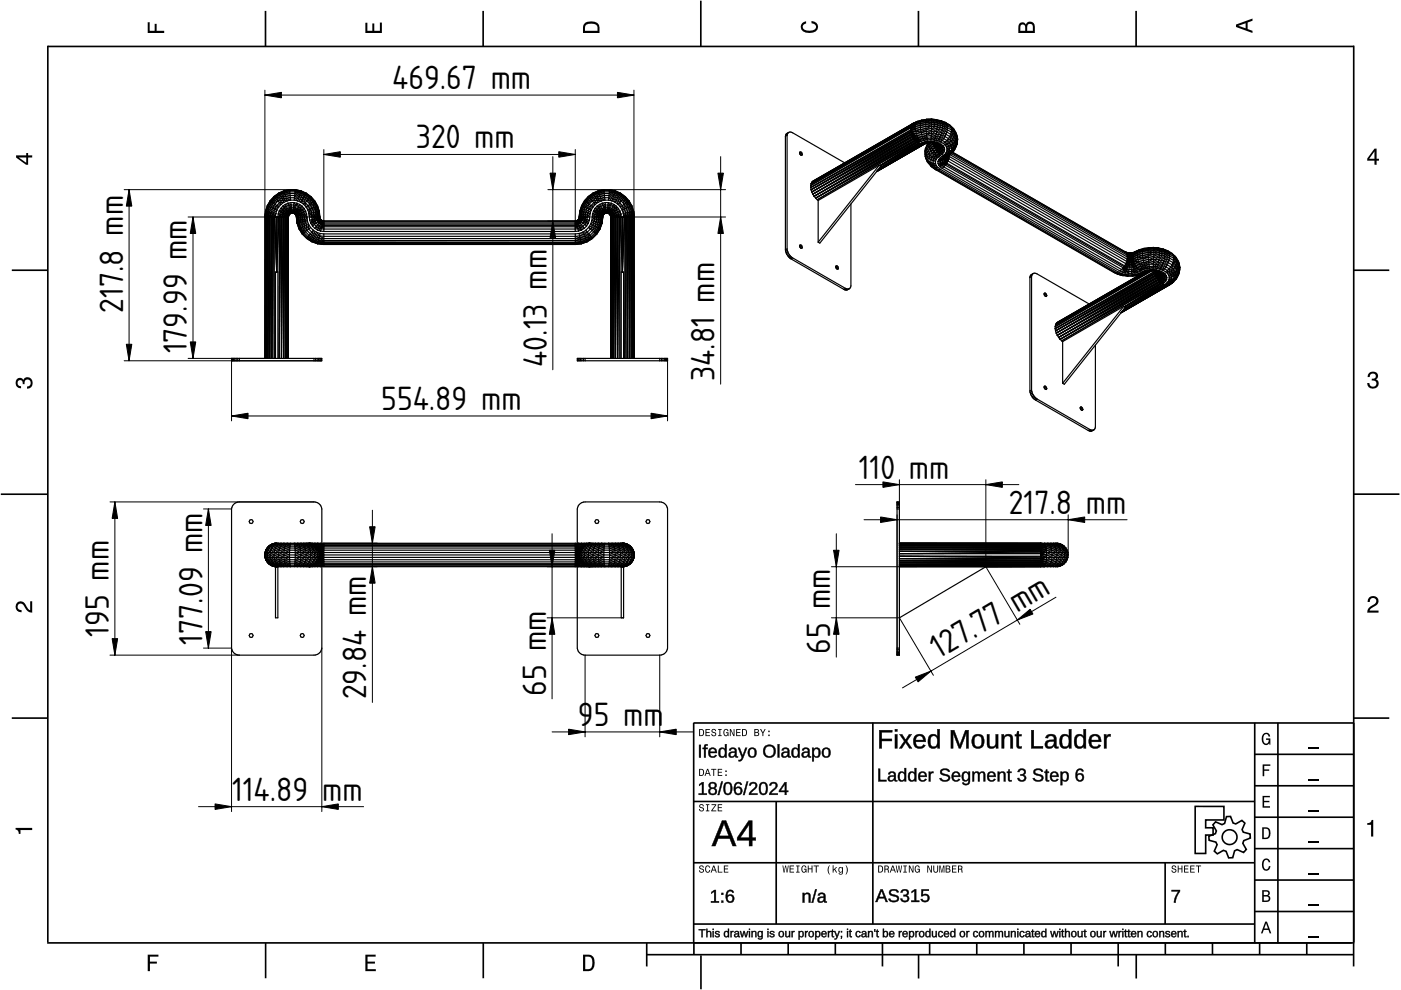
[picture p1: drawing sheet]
<svg xmlns="http://www.w3.org/2000/svg" width="297mm" height="210mm" viewBox="0 0 297 210" stroke-linecap="round" stroke-linejoin="round" font-family="sans-serif">
<defs><g id="words">
<g font-size="6.7">
<text x="83.2" y="18.9">469.67 mm</text>
<text x="88.2" y="31.5">320 mm</text>
<text x="26.1" y="66.3" transform="rotate(-90 26.1 66.3)">217.8 mm</text>
<text x="39.6" y="74.9" transform="rotate(-90 39.6 74.9)">179.99 mm</text>
<text x="115.9" y="77.8" transform="rotate(-90 115.9 77.8)">40.13 mm</text>
<text x="151.5" y="80.8" transform="rotate(-90 151.5 80.8)">34.81 mm</text>
<text x="80.8" y="86.9">554.89 mm</text>
<text x="182.1" y="101.5">110 mm</text>
<text x="213.9" y="108.9">217.8 mm</text>
<text x="23.1" y="135" transform="rotate(-90 23.1 135)">195 mm</text>
<text x="42.9" y="136.7" transform="rotate(-90 42.9 136.7)">177.09 mm</text>
<text x="176" y="138.7" transform="rotate(-90 176 138.7)">65 mm</text>
<text x="199.1" y="139.8" transform="rotate(-31 199.1 139.8)">127.77 mm</text>
<text x="77.7" y="148.3" transform="rotate(-90 77.7 148.3)">29.84 mm</text>
<text x="115.8" y="147.5" transform="rotate(-90 115.8 147.5)">65 mm</text>
<text x="122.5" y="153.9">9</text>
<text x="125.9" y="153.9">5 mm</text>
<text x="49.2" y="169.7">114.89</text>
<text x="68.3" y="169.7">mm</text>
</g>
</g></defs>
<g fill="none" stroke="#000" stroke-width=".35">
<path d="M10.1 9.9h277M10.1 9.7v190.1M56.3 2.3v7.5M102.4 2.3v7.5M148.6 .1v9.8M194.7 2.3v7.5M240.9 2.3v7.5M287 9.7v195.2M2.5 57.3h7.5M287.1 57.3h7.5M.2 104.8h10M287 104.8h9.7"/>
<path d="M2.5 152.3h7.5M147 153.3h140.1M147.1 153.3v46.7M185.1 153.2v42.8M266 159.9h21M266 153.3v46.7M270.9 153.3v46.7M287.1 152.3h7.5M147 169.9h119M164.6 169.9v26M266 179.9h21M266 173.3h21"/>
<path d="M266 166.6h21M10 199.9h277.1M56.3 199.9v7.5M102.5 199.9v7.5M137.1 199.9v5M147 195.9h119M147 182.9h119M147.1 199.9v2.5M157.1 199.9v2.5M167.1 199.9v2.5M177.1 199.9v2.5M187.1 199.9v5"/>
<path d="M197.1 199.9v2.5M207.1 199.9v2.5M217.1 199.9v2.5M227.1 199.9v2.5M237.1 199.9v5M247 182.9v13M247.1 199.9v2.5M257.1 199.9v2.5M266 193.3h21M266 186.6h21M267.1 199.9v2.5M277.1 199.9v2.5"/>
<path d="M137.1 202.4h150M148.6 202.6v7.2M194.8 202.4v5.1M240.9 202.4v5.1"/>
</g>
<g fill="#000">
<path d="M31.3 4.7h.4v1.8h1.1v-1.4h.4v1.4h1.6v.5h-3.5z" fill-rule="evenodd"/>
<path d="M77.5 4.8h.4v1.7h1v-1.5h.5v1.5h1.1v-1.7h.5v2.2h-3.5z" fill-rule="evenodd"/>
<path d="M124 4.9a2.19 2.19 0 0 0-.4 2.1h3.5v-1.2a1.42 1.42 0 0 0-1.7-1.3zM124.3 5.2a2.14 2.14 0 0 1 2.3 .3l.1 1h-2.7l.1-1z" fill-rule="evenodd"/>
<path d="M170.1 4.9l.8-.4v.5a.7 .7 0 0 0-.7 .5 .7 .7 0 0 0 .3 .8 1.69 1.69 0 0 0 2.5-.6 .9 .9 0 0 0-.9-.8v-.5a1.24 1.24 0 0 1 1.3 1.1 1.24 1.24 0 0 1-1 1.4 2.22 2.22 0 0 1-2.5-.7l-.1-.5z" fill-rule="evenodd"/>
<path d="M216.1 5l-.2 .8v1.2h3.5v-1.3a.98 .98 0 0 0-.7-1.1 .98 .98 0 0 0-1.2 .6 .84 .84 0 0 0-1.4-.2zM216.4 5.3a.54 .54 0 0 1 .7-.1 .54 .54 0 0 1 .3 .6v.7h-1.1zM217.9 5.2a.62 .62 0 0 1 .7-.1 .62 .62 0 0 1 .4 .6v.8h-1.2z" fill-rule="evenodd"/>
<path d="M262.1 5.2v.5l3.5 1.3v-.5l-1.1-.3v-1.4l1.1-.4v-.5zM262.6 5.5l1.5-.6v1.1z" fill-rule="evenodd"/>
<path d="M3.4 32.9v.5l2.1 1.5h.5v-1.5h.8v-.5h-.8v-.5h-.4v.5zM4 33.4h1.6v1.1z" fill-rule="evenodd"/>
<path d="M291.4 31.5l-1.5 2.1v.5h1.5v.8h.5v-.8h.5v-.4h-.5v-2.2zM291.4 32.1v1.6h-1.1z" fill-rule="evenodd"/>
<path d="M3.6 80.4a.86 .86 0 0 1 1.4 .1 1.06 1.06 0 0 1 1.2-.5 1.06 1.06 0 0 1 .7 1.2 1.1 1.1 0 0 1-1.2 1.2v-.5a.71 .71 0 0 0 .8-.9 .71 .71 0 0 0-1.3-.1v.6h-.4a.61 .61 0 0 0-.3-.8 .61 .61 0 0 0-.8 .2 .61 .61 0 0 0 .2 .8l.6 .2v.4a1.15 1.15 0 0 1-1.2-.6 1.15 1.15 0 0 1 .3-1.3z" fill-rule="evenodd"/>
<path d="M290.3 79.1a1.08 1.08 0 0 1 1.3-.2 1.08 1.08 0 0 1 .5 1.3l-.4 .2a1.06 1.06 0 0 1 .6 1.3 1.06 1.06 0 0 1-1.2 .7 1.1 1.1 0 0 1-1.2-1.2h.4a.71 .71 0 0 0 1 .8 .71 .71 0 0 0 .1-1.3h-.6v-.4a.61 .61 0 0 0 .8-.3 .61 .61 0 0 0-.2-.8 .61 .61 0 0 0-.8 .2l-.2 .5h-.4z" fill-rule="evenodd"/>
<path d="M3.6 127.8a1.22 1.22 0 0 1 2 .7l.4 .6 .4 .3v-1.9h.4v2.4a1.8 1.8 0 0 1-1.7-1.4 .71 .71 0 0 0-.9-.5 .71 .71 0 0 0-.5 .8 .71 .71 0 0 0 .9 .6v.4a1.18 1.18 0 0 1-1.2-.6 1.18 1.18 0 0 1 .2-1.4z" fill-rule="evenodd"/>
<path d="M290.3 126.7a1.18 1.18 0 0 1 1.9 .3 1.18 1.18 0 0 1-1 1.7l-.5 .3-.3 .5h1.9v.4h-2.4a1.8 1.8 0 0 1 1.4-1.7 .71 .71 0 0 0 .5-.9 .71 .71 0 0 0-.9-.5 .71 .71 0 0 0-.5 .8h-.4z" fill-rule="evenodd"/>
<path d="M148.2 154.6v1.5h.5a.77 .77 0 0 0 .6-.8 .77 .77 0 0 0-.6-.7zM148.4 154.8a.58 .58 0 0 1 .7 .5 .58 .58 0 0 1-.7 .6zM149.6 154.6v1.5h.9v-.2h-.7v-.5h.6v-.2h-.6v-.4h.7v-.2zM151 154.7a.53 .53 0 0 0 0 .6 .53 .53 0 0 0 .6 .2 .32 .32 0 0 1-.3 .5 .32 .32 0 0 1-.3-.4h-.2a.5 .5 0 0 0 .7 .5 .5 .5 0 0 0 .1-.8l-.4-.1a.28 .28 0 0 1-.1-.4 .28 .28 0 0 1 .4-.1 .28 .28 0 0 1 .1 .3h.2a.51 .51 0 0 0-.3-.4 .51 .51 0 0 0-.5 .1zM152.3 154.6v.2h.2v1.1h-.2v.2h.7v-.2h-.3v-1.1h.3v-.2zM153.5 154.7a.81 .81 0 0 0 .5 1.4l.3-.2 .2 .2v-.8h-.6v.1h.4l-.2 .5a.6 .6 0 0 1-.5-.6 .6 .6 0 0 1 .4-.6l.2 .3h.3l-.2-.3a.53 .53 0 0 0-.8 0zM154.7 154.6v1.5h.2v-1.3l.6 1.3h.2v-1.5h-.2v1.2l-.5-1.2zM156.1 154.6v1.5h.9v-.2h-.7v-.5h.6v-.2h-.6v-.4h.7v-.2zM157.3 154.6v1.5h.5a.77 .77 0 0 0 .6-.8 .77 .77 0 0 0-.6-.7zM157.5 154.8a.57 .57 0 0 1 .7 .5 .57 .57 0 0 1-.7 .6zM159.9 154.6v1.5h.6a.42 .42 0 0 0 .5-.3 .42 .42 0 0 0-.3-.5l.2-.2-.1-.4zM160.1 154.8h.3a.23 .23 0 0 1 .3 .2 .23 .23 0 0 1-.3 .2h-.3zM160.1 155.4h.4a.26 .26 0 0 1 .3 .2 .26 .26 0 0 1-.3 .3h-.4zM161.1 154.6l.5 .9v.6h.2v-.6l.5-.9h-.2l-.4 .7-.3-.7zM162.9 155.8v.3h.3v-.3zM162.9 154.9v.3h.3v-.3z" fill-rule="evenodd"/>
<path d="M267.8 155.7a.85 .85 0 0 1 .9-.3 .85 .85 0 0 1 .6 .8h-.3l-.1-.3a.49 .49 0 0 0-.4-.3 .49 .49 0 0 0-.5 .3 1.2 1.2 0 0 0 .4 1.8 .66 .66 0 0 0 .6-.8h-.6v-.3h.9v1.3h-.1l-.1-.3-.3 .3a.85 .85 0 0 1-1.2-.7v-1.1z" fill-rule="evenodd"/>
<path d="M3.3 175.5h3.5v.5h-2.5v.8h-.3a.77 .77 0 0 0-.7-.9z" fill-rule="evenodd"/>
<path d="M148.4 170.6a.53 .53 0 0 0 0 .6 .53 .53 0 0 0 .6 .2 .32 .32 0 0 1-.3 .5 .32 .32 0 0 1-.3-.4h-.2a.5 .5 0 0 0 .7 .6 .5 .5 0 0 0 .1-.9l-.4-.1a.28 .28 0 0 1-.1-.4 .28 .28 0 0 1 .4-.1 .28 .28 0 0 1 .1 .4h.2a.51 .51 0 0 0-.3-.5 .51 .51 0 0 0-.5 .1zM149.7 170.5v.2h.2v1.1h-.2v.2h.7v-.2h-.3v-1.1h.3v-.2zM150.8 170.5v.2h.8l-.8 1.3h1.1v-.2h-.9l.9-1.3zM152.2 170.5v1.5h.9v-.2h-.7v-.5h.6v-.1h-.6v-.5h.7v-.2z" fill-rule="evenodd"/>
<path d="M148.2 163v1.5h.5a.77 .77 0 0 0 .6-.7 .77 .77 0 0 0-.6-.8zM148.4 163.2a.58 .58 0 0 1 .7 .6 .58 .58 0 0 1-.7 .5zM149.9 163l-.5 1.5h.2l.1-.4h.6l.2 .4h.2l-.6-1.5zM150 163.2l.3 .7h-.5zM150.8 163v.2h.4v1.3h.2v-1.3h.5v-.2zM152.2 163v1.5h.9v-.2h-.7v-.5h.6v-.2h-.6v-.4h.7v-.2zM153.8 164.2v.3h.3v-.3zM153.8 163.4v.3h.3v-.3z" fill-rule="evenodd"/>
<path d="M267.7 168.7h1.5v.3h-1.2v.8h1.1v.3h-1.1v.8h1.3v.3h-1.6z" fill-rule="evenodd"/>
<path d="M267.7 162.1h1.6v.3h-1.3v.7h1.1v.3h-1.1v1.2h-.3z" fill-rule="evenodd"/>
<path d="M267.6 175.4v2.5h.8a1.37 1.37 0 0 0 .7-2.2 1.56 1.56 0 0 0-1.5-.3zM267.9 175.7a.98 .98 0 0 1 1.2 .7 .98 .98 0 0 1-.7 1.2h-.5z" fill-rule="evenodd"/>
<path d="M289.9 174.5a.77 .77 0 0 0 .9-.7h.4v3.6h-.5v-2.5h-.8z" fill-rule="evenodd"/>
<path d="M148.4 183.6a.53 .53 0 0 0 0 .6 .53 .53 0 0 0 .6 .2 .32 .32 0 0 1-.3 .5 .32 .32 0 0 1-.3-.4h-.2a.5 .5 0 0 0 .7 .6 .5 .5 0 0 0 .1-.9l-.4-.1a.28 .28 0 0 1-.1-.4 .28 .28 0 0 1 .4-.1 .28 .28 0 0 1 .1 .4h.2a.51 .51 0 0 0-.3-.5 .51 .51 0 0 0-.5 .1zM149.6 183.7l-.1 .2a.67 .67 0 0 0 .1 .9 .67 .67 0 0 0 .8 .1l.2-.4h-.2l-.2 .3a.6 .6 0 0 1-.5-.5 .6 .6 0 0 1 .5-.6l.2 .3h.2l-.2-.4a.5 .5 0 0 0-.8 .1zM151.2 183.5l-.5 1.5h.2l.1-.4h.6l.2 .4h.2l-.6-1.5zM151.3 183.7l.3 .7h-.5zM152.2 183.5v1.5h1v-.2h-.8v-1.3zM153.5 183.5v1.5h.9v-.2h-.7v-.5h.6v-.2h-.6v-.4h.7v-.2z" fill-rule="evenodd"/>
<path d="M165.9 183.5l.2 1.5h.2l.3-1.3 .2 1.3h.2l.2-1.5h-.1l-.2 1.3-.2-1.3h-.2l-.2 1.3-.2-1.3zM167.4 183.5v1.5h1v-.2h-.8v-.5h.7v-.2h-.7v-.4h.7v-.2zM168.8 183.5v.2h.3v1.1h-.3v.2h.7v-.2h-.2v-1.1h.2v-.2zM170 183.7a.82 .82 0 0 0 .6 1.3l.3-.2 .1 .2v-.8h-.5v.2h.3l-.2 .4a.6 .6 0 0 1-.5-.5 .6 .6 0 0 1 .5-.6l.2 .3h.2l-.2-.4a.53 .53 0 0 0-.8 .1zM171.3 183.5v1.5h.2v-.7h.6v.7h.2v-1.5h-.2v.6h-.6v-.6zM172.5 183.5v.2h.5v1.3h.2v-1.3h.4v-.2zM175.8 183.5a1.35 1.35 0 0 0 .2 1.9 1.84 1.84 0 0 1 0-1.9zM176.5 183.5v1.5h.2v-.4l.2-.2 .4 .6h.2l-.4-.7 .4-.5h-.2l-.6 .6v-.9zM177.9 184a.59 .59 0 0 0-.2 .7 .59 .59 0 0 0 .7 .3l.1-.2a.31 .31 0 0 1-.1 .5 .31 .31 0 0 1-.4-.2h-.2a.47 .47 0 0 0 .5 .4 .47 .47 0 0 0 .4-.5v-1.2h-.2v.2l-.3-.2zM178 184.1l.1-.1a.42 .42 0 0 1 .4 .4 .42 .42 0 0 1-.4 .5l-.1-.3zM179.3 183.5a1.85 1.85 0 0 1 0 1.9 1.22 1.22 0 0 0 0-1.9z" fill-rule="evenodd"/>
<path d="M186.2 183.5v1.5h.5a.77 .77 0 0 0 .6-.7 .77 .77 0 0 0-.6-.8zM186.4 183.7a.58 .58 0 0 1 .6 .6 .58 .58 0 0 1-.6 .5zM187.5 183.5v1.5h.2v-.6a.45 .45 0 0 1 .5 .1 .45 .45 0 0 1 .1 .5h.2l-.2-.7a.42 .42 0 0 0 .1-.5 .42 .42 0 0 0-.4-.3zM187.7 183.7h.3a.26 .26 0 0 1 .3 .2 .26 .26 0 0 1-.4 .3h-.2zM189.2 183.5l-.6 1.5h.2l.2-.4h.6l.1 .4h.2l-.5-1.5zM189.3 183.7l.2 .7h-.4zM189.9 183.5l.3 1.5h.2l.2-1.3 .2 1.3h.2l.3-1.5h-.2l-.2 1.3-.2-1.3h-.2l-.2 1.3-.2-1.3zM191.5 183.5v.2h.3v1.1h-.3v.2h.8v-.2h-.3v-1.1h.3v-.2zM192.7 183.5v1.5h.2v-1.2l.6 1.2h.2v-1.5h-.2v1.2l-.6-1.2zM194.1 183.7a.81 .81 0 0 0 .5 1.3l.3-.2 .1 .2v-.8h-.5v.2h.3l-.2 .4a.6 .6 0 0 1-.5-.5 .6 .6 0 0 1 .5-.6l.2 .3h.2l-.2-.4a.53 .53 0 0 0-.7 .1zM196.6 183.5v1.5h.2v-1.2l.6 1.2h.2v-1.5h-.2v1.2l-.6-1.2zM197.9 183.5v.9a.52 .52 0 0 0 .5 .6 .52 .52 0 0 0 .5-.6v-.9h-.2v.9a.33 .33 0 0 1-.3 .5 .33 .33 0 0 1-.3-.5v-.9zM199.2 183.5v1.5h.1v-1.4l.3 1.4h.2l.3-1.4v1.4h.1v-1.5h-.2l-.3 1.3-.3-1.3zM200.5 183.5v1.5h.6a.42 .42 0 0 0 .4-.3 .42 .42 0 0 0-.2-.5l.2-.2-.1-.4zM200.7 183.7h.3a.23 .23 0 0 1 .3 .2 .23 .23 0 0 1-.3 .2h-.3zM200.7 184.3h.3a.26 .26 0 0 1 .3 .3 .26 .26 0 0 1-.3 .2h-.3zM201.8 183.5v1.5h1v-.2h-.8v-.5h.7v-.2h-.7v-.4h.8v-.2zM203.1 183.5v1.5h.2v-.6a.45 .45 0 0 1 .5 .1 .45 .45 0 0 1 .1 .5h.2l-.2-.7a.42 .42 0 0 0 .1-.5 .42 .42 0 0 0-.4-.3zM203.3 183.7h.3a.26 .26 0 0 1 .3 .2 .26 .26 0 0 1-.4 .3h-.2z" fill-rule="evenodd"/>
<path d="M248.5 183.6a.53 .53 0 0 0 0 .6 .53 .53 0 0 0 .6 .2 .32 .32 0 0 1-.2 .5 .32 .32 0 0 1-.3-.4h-.2a.5 .5 0 0 0 .6 .6 .5 .5 0 0 0 .2-.9l-.4-.1a.28 .28 0 0 1-.1-.4 .28 .28 0 0 1 .3-.1 .28 .28 0 0 1 .2 .4h.2a.51 .51 0 0 0-.3-.5 .51 .51 0 0 0-.6 .1zM249.7 183.5v1.5h.2v-.7h.6v.7h.2v-1.5h-.2v.6h-.6v-.6zM251 183.5v1.5h1v-.2h-.8v-.5h.7v-.2h-.7v-.4h.8v-.2zM252.3 183.5v1.5h1v-.2h-.8v-.5h.7v-.2h-.7v-.4h.8v-.2zM253.5 183.5v.2h.5v1.3h.2v-1.3h.5v-.2z" fill-rule="evenodd"/>
<path d="M268.3 195.4l-1 2.5h.4l.2-.7h1l.3 .7h.3l-.9-2.5zM268.4 195.8l.4 1.1h-.7z" fill-rule="evenodd"/>
<path d="M267.6 188.7v2.5h1a.7 .7 0 0 0 .7-.5 .7 .7 0 0 0-.4-.8 .61 .61 0 0 0 .3-.8 .61 .61 0 0 0-.7-.4zM267.9 189h.6a.38 .38 0 0 1 .4 .4 .38 .38 0 0 1-.5 .4h-.5zM267.9 190.1h.6a.44 .44 0 0 1 .5 .4 .44 .44 0 0 1-.5 .4h-.6z" fill-rule="evenodd"/>
<path d="M267.8 182.3a.85 .85 0 0 1 .9-.3 .85 .85 0 0 1 .6 .8h-.3l-.1-.2a.47 .47 0 0 0-.4-.3 .47 .47 0 0 0-.4 .3 1.21 1.21 0 0 0 .4 1.7 .64 .64 0 0 0 .5-.7h.4a.89 .89 0 0 1-.8 1 .89 .89 0 0 1-1-.7v-1.1z" fill-rule="evenodd"/>
<path d="M31.3 202.4h2.3v.4h-1.8v1.1h1.5v.4h-1.5v1.6h-.5z" fill-rule="evenodd"/>
<path d="M77.5 202.4h2.1v.4h-1.7v1.1h1.6v.4h-1.6v1.2h1.8v.4h-2.2z" fill-rule="evenodd"/>
<path d="M123.6 202.4v3.5h1.2a1.42 1.42 0 0 0 1.3-1.7 1.38 1.38 0 0 0-1.3-1.8zM124.1 202.8l1 .1a1.89 1.89 0 0 1 0 2.5l-1 .1z" fill-rule="evenodd"/>
</g>
<path d="M277.3 158.6h2.2M277.3 178.6h2.2M277.3 172h2.2M277.3 165.3h2.2M277.3 198.6h2.2M277.3 192h2.2M277.3 185.3h2.2" fill="none" stroke="#000" stroke-width=".25"/>
<g fill="#000">
<path d="M248.4 188.7h1.8v.3l-.8 1.4-.1 1h-.4a4.2 4.2 0 0 1 .9-2.4h-1.4z"/>
<path d="M186.4 154.8h2.8v.4h-2.3v1.5h2.2v.4h-2.2v1.6h-.5zM189.7 155.7h.5v3h-.5zM189.7 154.6h.5v.5h-.5zM190.7 155.7h.6l.7 1.2 .7-1.2h.6l-1 1.4 1 1.6h-.5l-.8-1.3-.8 1.3h-.5l1-1.6zM194 156a1.34 1.34 0 0 1 1.6-.2 1.34 1.34 0 0 1 .7 1.5h-2.1a.86 .86 0 0 0 .5 1 .86 .86 0 0 0 1-.4l.5 .1a1.4 1.4 0 0 1-1.8 .6 1.4 1.4 0 0 1-.7-1.8zM194.4 156.3l-.2 .6h1.6a.79 .79 0 0 0-.5-.8 .79 .79 0 0 0-.9 .2zM197.1 155.9a1.05 1.05 0 0 1 1.6 .3v-1.6h.5v4.1h-.4v-.5a1.13 1.13 0 0 1-1.5 .4 1.13 1.13 0 0 1-.6-1.4l.1-.6zM197.6 156.1a1.73 1.73 0 0 0 .1 2.2h.2a.9 .9 0 0 0 .8-1.2 .82 .82 0 0 0-.2-.9 .82 .82 0 0 0-.9-.1zM201.6 154.8h.7l1.2 3.3 1.2-3.3h.6v3.9h-.4v-3.4l-1.2 3.4h-.4l-1.2-3.4v3.4h-.5zM206.5 155.9a1.39 1.39 0 0 1 1.7 0 1.39 1.39 0 0 1 .4 1.6 1.32 1.32 0 0 1-1.4 1.2 1.32 1.32 0 0 1-1.2-1.5l.1-.6zM206.9 156.1a1.58 1.58 0 0 0 .2 2.2h.2a.88 .88 0 0 0 .9-1.1 .85 .85 0 0 0-.3-1 .85 .85 0 0 0-1-.1zM209.3 155.7h.5v1.9a.71 .71 0 0 0 .7 .8 .71 .71 0 0 0 .6-1v-1.7h.5v3h-.4l-.1-.5a.99 .99 0 0 1-1.1 .5 .99 .99 0 0 1-.7-1zM212.4 155.7h.4l.1 .5a.99 .99 0 0 1 1.1-.5 .99 .99 0 0 1 .7 1v2h-.5v-1.9a.71 .71 0 0 0-.7-.8 .71 .71 0 0 0-.6 .9v1.8h-.5zM215.7 155.1h.3v.6h.6v.4h-.6v2l.2 .2h.4v.3l-.3 .1a.6 .6 0 0 1-.8-.7v-1.9h-.3v-.4h.3zM218.7 154.8h.5v3.4h1.9v.5h-2.4zM222 155.9a1.17 1.17 0 0 1 1.2-.3 1.17 1.17 0 0 1 .8 1v1.5l.1 .2h.3v.3a.59 .59 0 0 1-.6 .1 .59 .59 0 0 1-.3-.6 1 1 0 0 1-1.2 .6 1 1 0 0 1-.7-1.1l.4-.6 1.5-.1a.67 .67 0 0 0-.5-.9 .67 .67 0 0 0-.8 .5h-.5zM222.3 157.4a.61 .61 0 0 0 0 .9 .61 .61 0 0 0 1-.3l.2-.8zM225 155.9a1.05 1.05 0 0 1 1.6 .3v-1.6h.5v4.1h-.4l-.1-.5a1.13 1.13 0 0 1-1.4 .4 1.13 1.13 0 0 1-.6-1.4l.1-.6zM225.4 156.1a1.73 1.73 0 0 0 .2 2.2h.2a.9 .9 0 0 0 .8-1.2 .82 .82 0 0 0-.2-.9 .82 .82 0 0 0-1-.1zM228.1 155.9a1.05 1.05 0 0 1 1.6 .3v-1.6h.5v4.1h-.4v-.5a1.13 1.13 0 0 1-1.5 .4 1.13 1.13 0 0 1-.6-1.4l.1-.6zM228.6 156.1a1.73 1.73 0 0 0 .1 2.2h.2a.9 .9 0 0 0 .8-1.2 .82 .82 0 0 0-.2-.9 .82 .82 0 0 0-.9-.1zM231.2 156a1.34 1.34 0 0 1 1.6-.2 1.34 1.34 0 0 1 .7 1.5h-2.1a.86 .86 0 0 0 .5 1 .86 .86 0 0 0 1-.4l.5 .1a1.4 1.4 0 0 1-1.8 .6 1.4 1.4 0 0 1-.7-1.8zM231.6 156.3l-.2 .6h1.6a.79 .79 0 0 0-.5-.8 .79 .79 0 0 0-.9 .2zM234.1 155.7h.4l.1 .6a.71 .71 0 0 1 .9-.6v.4a.74 .74 0 0 0-.8 .2 .74 .74 0 0 0-.1 .8v1.6h-.5z"/>
<path d="M186.4 154.8h2.8v.5l-2.3-.1v1.5l2.2-.1v.5h-2.2l.1 1.6h-.6zM186.4 154.8v3.9h.5v-1.6h2.2v-.4h-2.2v-1.5h2.3v-.4zM189.7 155.7h.6v3h-.6zM189.7 155.7v3h.5v-3zM189.7 154.6h.6v.5h-.6zM189.7 154.6v.5h.5v-.5zM190.6 155.7h.7l.7 1.2 .7-1.2h.7l-1.1 1.4 1.1 1.6h-.6l-.8-1.3-.8 1.3h-.6l1.1-1.6zM190.7 155.7l1.1 1.4-1.1 1.6h.5l.8-1.3 .8 1.3h.5l-1.1-1.6 1.1-1.4h-.6l-.7 1.2-.7-1.2zM193.9 156a1.36 1.36 0 0 1 1.7-.3 1.36 1.36 0 0 1 .7 1.6h-2.1a.84 .84 0 0 0 .5 .9 .84 .84 0 0 0 1.1-.4l.4 .2a1.44 1.44 0 0 1-1.8 .6 1.44 1.44 0 0 1-.8-1.8zM194 156.1a1.53 1.53 0 0 0-.2 1.7 1.53 1.53 0 0 0 1.6 .8l.8-.5-.5-.2a.78 .78 0 0 1-1.2 .4l-.3-.4-.1-.7 2.1 .1a1.3 1.3 0 0 0-.6-1.5 1.3 1.3 0 0 0-1.6 .3zM194.4 156.3l-.2 .6h1.5a.75 .75 0 0 0-.4-.8 .75 .75 0 0 0-.9 .2zM194.4 156.2a.81 .81 0 0 1 .9-.2 .81 .81 0 0 1 .5 1h-1.7zM197.1 155.9a1.02 1.02 0 0 1 1.6 .3v-1.6h.6v4.1h-.6v-.5a1.03 1.03 0 0 1-1.7 .2l-.3-.8a2.16 2.16 0 0 1 .4-1.7zM197.2 155.9a1.91 1.91 0 0 0 .3 2.7 1.17 1.17 0 0 0 1.3-.5v.6h.4v-4.1h-.5v1.6a.98 .98 0 0 0-1.5-.3zM197.6 156.2a1.71 1.71 0 0 0 .1 2.1h.5a1.41 1.41 0 0 0 0-2.2zM197.5 156.1a.86 .86 0 0 1 1 .1 .86 .86 0 0 1 .3 .9 .86 .86 0 0 1-.3 1.1 .86 .86 0 0 1-1.1-.1l-.2-1.3zM201.6 154.8h.7l1.2 3.3 1.1-3.3h.8v3.9h-.6l.1-3.4-.1 .5-1.1 2.9h-.4l-1.3-3.4 .1 3.4h-.5zM201.6 154.8v3.9h.5v-3.4l1.2 3.4h.4l1.2-3.4v3.4h.4v-3.9h-.6l-1.2 3.3-1.2-3.3zM206.5 155.9a1.44 1.44 0 0 1 1.7 0 1.44 1.44 0 0 1 .5 1.6 1.36 1.36 0 0 1-1.5 1.2 1.36 1.36 0 0 1-1.2-1.5v-.6zM206.5 155.9a1.56 1.56 0 0 0-.4 1.7 1.56 1.56 0 0 0 1.2 1.1 1.33 1.33 0 0 0 1.3-1.9 1.25 1.25 0 0 0-.7-1.1 1.25 1.25 0 0 0-1.4 .2zM206.9 156.2a1.54 1.54 0 0 0 .2 2.1h.2a.84 .84 0 0 0 .8-1.1 .81 .81 0 0 0-.2-1 .81 .81 0 0 0-1 0zM206.9 156.1a.9 .9 0 0 1 1 .1 .9 .9 0 0 1 .3 1 .9 .9 0 0 1-.8 1.2 .9 .9 0 0 1-.9-1.2l.1-.7zM209.2 155.7h.6v1.9a.66 .66 0 0 0 .7 .7 .66 .66 0 0 0 .6-.9v-1.7h.6v3h-.6v-.5a1 1 0 0 1-1.1 .5 1 1 0 0 1-.8-1zM209.3 155.7v2a.97 .97 0 0 0 .8 .9 .97 .97 0 0 0 1-.5l.1 .6h.4v-3h-.5l.1 1.7a.75 .75 0 0 1-.7 1 .75 .75 0 0 1-.8-.8l.1-1.9zM212.3 155.7h.6v.5a1 1 0 0 1 1.1-.6 1 1 0 0 1 .8 1.1v2h-.6v-1.9a.66 .66 0 0 0-.7-.7 .66 .66 0 0 0-.6 .8v1.8h-.6zM212.4 155.7v3h.5l-.1-1.8a.75 .75 0 0 1 .7-.9 .75 .75 0 0 1 .8 .8l-.1 1.9h.5v-2a.97 .97 0 0 0-.7-1 .97 .97 0 0 0-1.1 .6l-.1-.6zM215.7 155h.4l-.1 .7h.6v.4h-.6l.1 2 .1 .1h.5v.4a.79 .79 0 0 1-1.2-.6v-1.9h-.4v-.4h.4zM215.7 155.1l-.1 .7-.4-.1v.4l.4-.1v2a.65 .65 0 0 0 .3 .6 .65 .65 0 0 0 .7 0v-.3h-.4l-.2-.4v-1.9l.6 .1v-.4l-.6 .1v-.7zM218.6 154.8h.6v3.4h2v.5h-2.6zM218.7 154.8v3.9h2.4v-.5l-2 .1 .1-3.5zM221.9 155.9a1.26 1.26 0 0 1 2.1 .7v1.5l.1 .2h.3v.3a.6 .6 0 0 1-.6 .1 .6 .6 0 0 1-.3-.6 1.03 1.03 0 0 1-1.3 .7 1.03 1.03 0 0 1-.7-1.3 1.03 1.03 0 0 1 1.3-.7l.6 .1a.64 .64 0 0 0-.4-.8 .64 .64 0 0 0-.8 .4h-.6zM222.1 155.9l-.4 .6h.5a.62 .62 0 0 1 .4-.6 .62 .62 0 0 1 .6 .2l.2 .2 .1 .6h-.7a.94 .94 0 0 0-1.2 .5 .94 .94 0 0 0 .5 1.2 .94 .94 0 0 0 1.2-.3l.2-.3a.55 .55 0 0 0 .3 .6 .55 .55 0 0 0 .6 0v-.3l-.3 .1-.2-.3v-1.5a1.12 1.12 0 0 0-.7-.9 1.12 1.12 0 0 0-1.1 .2zM222.3 157.4a.57 .57 0 0 0 .1 .9 .57 .57 0 0 0 .8-.3l.3-.8zM222.2 157.3l1.3-.1a.85 .85 0 0 1-.4 1 .85 .85 0 0 1-1.1-.2zM225 155.9a1.02 1.02 0 0 1 1.6 .3v-1.6h.6v4.1h-.6v-.5a1.03 1.03 0 0 1-1.7 .2l-.3-.8a2.16 2.16 0 0 1 .4-1.7zM225.1 155.9a1.91 1.91 0 0 0 .3 2.7 1.17 1.17 0 0 0 1.3-.5v.6h.4v-4.1h-.5v1.6a.98 .98 0 0 0-1.5-.3zM225.5 156.2a1.71 1.71 0 0 0 .1 2.1h.5a1.41 1.41 0 0 0 0-2.2zM225.4 156.1a.86 .86 0 0 1 1 .1 .86 .86 0 0 1 .3 .9 .86 .86 0 0 1-.3 1.1 .86 .86 0 0 1-1.1-.1l-.2-1.3zM228.1 155.9a1.02 1.02 0 0 1 1.6 .3v-1.6h.6v4.1h-.6v-.5a1.03 1.03 0 0 1-1.7 .2l-.3-.8a2.16 2.16 0 0 1 .4-1.7zM228.2 155.9a1.91 1.91 0 0 0 .3 2.7 1.17 1.17 0 0 0 1.3-.5v.6h.4v-4.1h-.5v1.6a.98 .98 0 0 0-1.5-.3zM228.6 156.2a1.71 1.71 0 0 0 .1 2.1h.5a1.41 1.41 0 0 0 0-2.2zM228.5 156.1a.86 .86 0 0 1 1 .1 .86 .86 0 0 1 .3 .9 .86 .86 0 0 1-.3 1.1 .86 .86 0 0 1-1.1-.1l-.2-1.3zM231.1 156a1.36 1.36 0 0 1 1.7-.3 1.36 1.36 0 0 1 .7 1.6h-2.1a.84 .84 0 0 0 .5 .9 .84 .84 0 0 0 1.1-.4l.4 .2a1.44 1.44 0 0 1-1.8 .6 1.44 1.44 0 0 1-.8-1.8zM231.2 156.1a1.53 1.53 0 0 0-.2 1.7 1.53 1.53 0 0 0 1.6 .8l.8-.5-.5-.2a.78 .78 0 0 1-1.2 .4l-.3-.4-.1-.7 2.1 .1a1.3 1.3 0 0 0-.6-1.5 1.3 1.3 0 0 0-1.6 .3zM231.6 156.3l-.2 .6h1.5a.75 .75 0 0 0-.4-.8 .75 .75 0 0 0-.9 .2zM231.6 156.2a.81 .81 0 0 1 .9-.2 .81 .81 0 0 1 .5 1h-1.7zM234 155.7h.6v.6a.65 .65 0 0 1 .9-.6v.5a.69 .69 0 0 0-.7 .2 .69 .69 0 0 0-.2 .7v1.6h-.6zM234.1 155.7v3h.5l-.1-1.6a.74 .74 0 0 1 .2-.8 .74 .74 0 0 1 .8-.2v-.4a.96 .96 0 0 0-1 .7v-.7z"/>
<path d="M148.2 166.3l.7-.5h.3v2.4h.7v.4h-1.8v-.4h.7l.1-2-.7 .5zM148.2 166.3l.1 .3 .6-.5v2.2l-.7-.1v.3h1.6v-.3l-.7 .1 .1-2.4h-.3zM150.4 166a.84 .84 0 0 1 1.2-.1 .84 .84 0 0 1 .1 1.1l-.2 .1a.71 .71 0 0 1 .6 .7 .71 .71 0 0 1-.5 .7 .88 .88 0 0 1-1.2-.1 .88 .88 0 0 1 0-1.2l.3-.1a.64 .64 0 0 1-.5-.5 .64 .64 0 0 1 .2-.6zM150.5 166a.69 .69 0 0 0 .3 1.2 .73 .73 0 0 0-.5 1 .73 .73 0 0 0 1.1 .3 .72 .72 0 0 0 .6-.7 .72 .72 0 0 0-.6-.7 .67 .67 0 0 0 .4-.9 .67 .67 0 0 0-.9-.3zM150.6 167.8a.51 .51 0 0 0 1 0 .51 .51 0 0 0-1 0zM150.5 167.8a.6 .6 0 0 1 1.2 0 .6 .6 0 0 1-1.2 0zM150.6 166.5a.45 .45 0 0 0 .9 0 .45 .45 0 0 0-.9 0zM150.6 166.5a.54 .54 0 0 1 1 0 .54 .54 0 0 1-1 0zM152.9 165.7h.4l-.8 2.9h-.4zM152.9 165.7l-.7 2.9h.3l.7-2.8zM153.8 165.9a1.04 1.04 0 0 1 1.2 .1 1.04 1.04 0 0 1 .3 1.2 1.01 1.01 0 0 1-.4 1.2 1.01 1.01 0 0 1-1.3-.2 2.22 2.22 0 0 1 .2-2.3zM153.8 166a1.81 1.81 0 0 0 .2 2.5 1 1 0 0 0 1.2-1.3 .97 .97 0 0 0-.3-1.1 .97 .97 0 0 0-1.1-.1zM154 166.2a1.79 1.79 0 0 0 .1 2h.4a1.62 1.62 0 0 0 0-2zM154 166.2l.5-.1a1.65 1.65 0 0 1 0 2.2h-.4a1.69 1.69 0 0 1-.1-2.1zM156 165.9a.77 .77 0 0 1 .8-.1 .77 .77 0 0 1 .5 .6l-.3 .1a.53 .53 0 0 0-.7-.3 .53 .53 0 0 0-.3 .6l-.1 .3a.78 .78 0 0 1 .7-.4 .78 .78 0 0 1 .7 .5 .95 .95 0 0 1-.6 1.4 .95 .95 0 0 1-1.1-1v-1zM156.1 166a1.73 1.73 0 0 0 .2 2.5 .84 .84 0 0 0 1-1 .84 .84 0 0 0-1.4-.4 .72 .72 0 0 1 .1-.8 .72 .72 0 0 1 .9-.1l.1 .2h.3a.76 .76 0 0 0-1.2-.4zM155.9 167.6a.55 .55 0 0 0 1.1 0 .55 .55 0 0 0-1.1 0zM155.8 167.7a.65 .65 0 0 1 1.3 0 .65 .65 0 0 1-1.3 0zM158.3 165.7h.4l-.8 2.9h-.4zM158.3 165.7l-.7 2.9h.2l.8-2.8zM159.1 166a.9 .9 0 0 1 1.4 .1 .9 .9 0 0 1-.5 1.4l-.8 .7h1.4v.4h-1.8l.1-.6 .6-.6a.75 .75 0 0 0 .4-1.2h-.5l-.2 .4h-.4zM159.1 166l-.3 .5h.4a.56 .56 0 0 1 .9-.3 .56 .56 0 0 1-.2 .9l-.8 .8-.3 .6h1.8v-.3l-1.5 .1 .6-.7a.97 .97 0 0 0 .4-1.7h-.6zM161.3 165.9a1.04 1.04 0 0 1 1.2 .1 1.04 1.04 0 0 1 .3 1.2 1.01 1.01 0 0 1-.4 1.2 1.01 1.01 0 0 1-1.3-.2 2.22 2.22 0 0 1 .2-2.3zM161.3 166a1.81 1.81 0 0 0 .3 2.5 1 1 0 0 0 1.1-1.3 .97 .97 0 0 0-.3-1.1 .97 .97 0 0 0-1.1-.1zM161.5 166.2a1.79 1.79 0 0 0 .2 2h.3a1.62 1.62 0 0 0 0-2zM161.5 166.2l.5-.1a1.65 1.65 0 0 1 0 2.2h-.4a1.69 1.69 0 0 1-.1-2.1zM163.4 166a.9 .9 0 0 1 1.4 .1 .9 .9 0 0 1-.5 1.4l-.8 .7h1.4v.4h-1.8l.1-.6 .6-.6a.75 .75 0 0 0 .4-1.2h-.5l-.2 .4h-.4zM163.4 166l-.3 .5h.4a.56 .56 0 0 1 .9-.3 .56 .56 0 0 1-.2 .9l-.8 .8-.3 .6h1.8v-.3l-1.5 .1 .6-.7a.97 .97 0 0 0 .4-1.7h-.6zM166.4 165.8h.4l-.1 1.8h.5v.4l-.5-.1 .1 .7h-.4v-.7l-1.3 .1v-.4zM166.4 165.9l-1.2 1.8v.2h1.3l-.1 .6h.3v-.6h.4v-.3l-.4 .1v-1.8zM166.4 166.2l-.9 1.5 .9-.1zM166.4 166.2l.1 1.5h-1.1z"/>
<path d="M148.2 166.3l.7-.4h.3v2.3h.6v.3h-1.6v-.3h.6v-2l-.6 .4zM150.5 166a.81 .81 0 0 1 1-.1 .81 .81 0 0 1 .3 1l-.3 .2a.78 .78 0 0 1 .4 1.1 .78 .78 0 0 1-1.1 .3 .72 .72 0 0 1-.6-.6 .72 .72 0 0 1 .5-.8l-.4-.4v-.4zM150.6 167.8a.55 .55 0 0 0 1 0 .55 .55 0 0 0-1 0zM150.6 166.5a.5 .5 0 0 0 1 0 .5 .5 0 0 0-1 0zM152.9 165.7h.3l-.7 2.9h-.3zM153.8 166a1 1 0 0 1 1.2 .1 1 1 0 0 1 .2 1.1 .97 .97 0 0 1-.3 1.2 .97 .97 0 0 1-1.3-.2 2.18 2.18 0 0 1 .2-2.2zM154 166.2a1.8 1.8 0 0 0 .1 2h.4a1.64 1.64 0 0 0 0-2.1zM156 166l.3-.1a.79 .79 0 0 1 1 .5h-.3a.56 .56 0 0 0-.7-.2 .56 .56 0 0 0-.4 .6v.3a.87 .87 0 0 1 1.3 .1 .87 .87 0 0 1-.1 1.2 .87 .87 0 0 1-1.3-.2 2.08 2.08 0 0 1 .2-2.2zM155.9 167.7a.58 .58 0 0 0 1.1 0 .58 .58 0 0 0-1.1 0zM158.3 165.7h.3l-.8 2.9h-.3zM159.1 166a.86 .86 0 0 1 1.3 .2 .86 .86 0 0 1-.4 1.2l-.8 .8h1.4v.3h-1.8a2.58 2.58 0 0 1 1.2-1.5 .52 .52 0 0 0-.1-.9 .52 .52 0 0 0-.7 .4h-.4zM161.3 166a1 1 0 0 1 1.2 .1 1 1 0 0 1 .3 1.1 .97 .97 0 0 1-.4 1.2 .97 .97 0 0 1-1.3-.2 2.18 2.18 0 0 1 .2-2.2zM161.5 166.2a1.8 1.8 0 0 0 .2 2h.3a1.64 1.64 0 0 0 0-2.1zM163.4 166a.86 .86 0 0 1 1.4 .2 .86 .86 0 0 1-.5 1.2l-.8 .8h1.4v.3h-1.8a2.58 2.58 0 0 1 1.2-1.5 .52 .52 0 0 0-.1-.9 .52 .52 0 0 0-.7 .4h-.4zM166.4 165.9h.3v1.7h.4v.3h-.4v.6h-.3v-.6h-1.2v-.2zM166.4 166.2l-.9 1.4h.9z"/>
<path d="M148.2 157.9h.4v2.7h-.4zM148.2 157.9v2.7h.4v-2.7zM149.4 157.9l.7-.1v.3l-.4 .1-.1 .3h.5v.4l-.5-.1 .1 1.8h-.5l.1-1.8-.3 .1v-.4l.3 .1zM149.4 158l-.1 .6h-.3v.2h.3v1.8h.3v-1.8h.4v-.2h-.4a.33 .33 0 0 1 0-.4 .33 .33 0 0 1 .4-.1v-.3zM150.4 158.8a.95 .95 0 0 1 1.2-.2 .95 .95 0 0 1 .4 1.1h-1.4a.57 .57 0 0 0 .4 .6 .57 .57 0 0 0 .7-.3l.3 .1a.89 .89 0 0 1-.7 .6 .89 .89 0 0 1-.9-.3l-.3-.8zM150.4 158.8a1.03 1.03 0 0 0-.1 1.3 1.03 1.03 0 0 0 1.3 .4l.3-.3-.2-.1a.62 .62 0 0 1-.8 .3 .62 .62 0 0 1-.4-.8l1.4 .1a.89 .89 0 0 0-.4-1 .89 .89 0 0 0-1.1 .1zM150.7 159l-.2 .4h1.1l-.3-.6zM150.7 158.9a.57 .57 0 0 1 .7-.1 .57 .57 0 0 1 .2 .6h-1.1zM152.5 158.8a.71 .71 0 0 1 1.2 .1v-1.1h.4v2.8h-.4v-.3a.72 .72 0 0 1-.7 .4 .72 .72 0 0 1-.6-.5l-.1-.6zM152.5 158.8l-.1 .8a.77 .77 0 0 0 .4 .9 .77 .77 0 0 0 1-.3l-.1 .4h.4v-2.8h-.4v1.1a.73 .73 0 0 0-1.2-.1zM152.8 159a.95 .95 0 0 0 .4 1.3 .82 .82 0 0 0 .5-.7 .82 .82 0 0 0-.5-.8zM152.9 158.8a.61 .61 0 0 1 .7 .1 .61 .61 0 0 1 .2 .7 .61 .61 0 0 1-.6 .8 .61 .61 0 0 1-.6-.8zM154.8 158.6a.85 .85 0 0 1 .9-.1 .85 .85 0 0 1 .5 .7v1l.3 .2a.37 .37 0 0 1-.4 .3 .37 .37 0 0 1-.3-.5 .73 .73 0 0 1-.9 .5 .73 .73 0 0 1-.5-.9 .73 .73 0 0 1 1-.5l.4 .1a.44 .44 0 0 0-.3-.6 .44 .44 0 0 0-.6 .3h-.4zM154.8 158.7l-.2 .4h.3a.5 .5 0 0 1 .6-.4 .5 .5 0 0 1 .3 .7h-.4a.66 .66 0 0 0-.9 .5 .66 .66 0 0 0 .5 .8 .66 .66 0 0 0 .8-.5l.3 .4h.4v-.2h-.3l-.1-.2v-1a.77 .77 0 0 0-.5-.6 .77 .77 0 0 0-.8 .1zM155 159.7a.38 .38 0 0 0 0 .6 .38 .38 0 0 0 .6-.1l.2-.6zM155 159.7l.8-.2a.57 .57 0 0 1-.3 .8 .57 .57 0 0 1-.7-.3zM156.4 158.5h.5l.6 1.7 .5-1.7h.5l-.8 2.1a.82 .82 0 0 1-1.2 .8v-.3l.4-.1 .4-.4zM156.5 158.6l.8 2-.3 .5h-.4v.2a.79 .79 0 0 0 1-.7l.8-2h-.4l-.6 1.8-.6-1.8zM158.9 158.7a1.02 1.02 0 0 1 1.2 0 1.02 1.02 0 0 1 .3 1.2 1 1 0 0 1-1.3 .7 1 1 0 0 1-.5-1.4zM158.8 158.8a1.04 1.04 0 0 0-.2 1.2 1.04 1.04 0 0 0 1.1 .6 1.02 1.02 0 0 0 .6-1.3 1.02 1.02 0 0 0-1.2-.7zM159.2 158.9a.9 .9 0 0 0 .3 1.4 .82 .82 0 0 0 .5-.7 .82 .82 0 0 0-.5-.8zM159.1 158.8a.64 .64 0 0 1 .8 .1 .64 .64 0 0 1 .2 .7 .64 .64 0 0 1-.6 .8 .64 .64 0 0 1-.6-.8zM161.7 159.3a1.42 1.42 0 0 1 2.8 0 1.42 1.42 0 0 1-2.8 0zM161.7 159.3a1.35 1.35 0 0 0 2.7 0 1.35 1.35 0 0 0-2.7 0zM162.5 158.5a1.02 1.02 0 0 0-.1 1.4 1.02 1.02 0 0 0 1.4 .1 1.03 1.03 0 0 0 .1-1.3 1.03 1.03 0 0 0-1.3-.3zM162.4 158.4a1.06 1.06 0 0 1 1.4 .1 1.06 1.06 0 0 1 0 1.5 1.06 1.06 0 0 1-1.4 .1l-.3-.8zM164.8 157.8h.5v2.8h-.5zM164.9 157.8v2.8h.3v-2.8zM166 158.6a.85 .85 0 0 1 .9-.1 .85 .85 0 0 1 .5 .7v1l.3 .2a.37 .37 0 0 1-.5 .3 .37 .37 0 0 1-.2-.5 .73 .73 0 0 1-.9 .5 .73 .73 0 0 1-.5-.9 .73 .73 0 0 1 .9-.5l.5 .1a.44 .44 0 0 0-.4-.6 .44 .44 0 0 0-.5 .3h-.4zM166 158.7l-.3 .4h.4a.5 .5 0 0 1 .6-.4 .5 .5 0 0 1 .3 .7h-.5a.66 .66 0 0 0-.8 .5 .66 .66 0 0 0 .5 .8 .66 .66 0 0 0 .8-.5l.2 .4h.4v-.2h-.2l-.1-.2v-1a.77 .77 0 0 0-.5-.6 .77 .77 0 0 0-.8 .1zM166.2 159.7a.38 .38 0 0 0 0 .6 .38 .38 0 0 0 .6-.1l.2-.6zM166.1 159.7l.9-.2a.57 .57 0 0 1-.3 .8 .57 .57 0 0 1-.7-.3zM168 158.8a.71 .71 0 0 1 1.2 .1l-.1-1.1h.5v2.8h-.4v-.3a.72 .72 0 0 1-.7 .4 .72 .72 0 0 1-.7-.5v-.6zM168 158.8l-.1 .8a.77 .77 0 0 0 .4 .9 .77 .77 0 0 0 .9-.3v.4h.3v-2.8h-.3v1.1a.73 .73 0 0 0-1.2-.1zM168.3 159a.95 .95 0 0 0 .3 1.3 .82 .82 0 0 0 .5-.7 .82 .82 0 0 0-.5-.8zM168.3 158.8a.61 .61 0 0 1 .8 .1 .61 .61 0 0 1 .1 .7 .61 .61 0 0 1-.5 .8 .61 .61 0 0 1-.6-.8zM170.3 158.6a.85 .85 0 0 1 .9-.1 .85 .85 0 0 1 .5 .7v1l.3 .2a.37 .37 0 0 1-.5 .3 .37 .37 0 0 1-.2-.5 .73 .73 0 0 1-.9 .5 .73 .73 0 0 1-.5-.9 .73 .73 0 0 1 .9-.5l.5 .1a.44 .44 0 0 0-.4-.6 .44 .44 0 0 0-.5 .3h-.4zM170.3 158.7l-.3 .4h.4a.5 .5 0 0 1 .6-.4 .5 .5 0 0 1 .3 .7h-.5a.66 .66 0 0 0-.8 .5 .66 .66 0 0 0 .5 .8 .66 .66 0 0 0 .8-.5l.2 .4h.4v-.2h-.2l-.1-.2v-1a.77 .77 0 0 0-.5-.6 .77 .77 0 0 0-.8 .1zM170.5 159.7a.38 .38 0 0 0 0 .6 .38 .38 0 0 0 .6-.1l.2-.6zM170.4 159.7l.9-.2a.57 .57 0 0 1-.3 .8 .57 .57 0 0 1-.7-.3zM172.1 158.5h.5l-.1 .4a.72 .72 0 0 1 .7-.4 .72 .72 0 0 1 .7 .5l.1 .2a.94 .94 0 0 1-.2 1.2 .94 .94 0 0 1-1.1 .1l-.1-.2v1.1h-.4zM172.2 158.6v2.8h.3v-1.2a.71 .71 0 0 0 .8 .4 .71 .71 0 0 0 .5-.6l.1-.4a.77 .77 0 0 0-.4-1 .77 .77 0 0 0-1 .3v-.3zM172.8 158.9a1.06 1.06 0 0 0 .1 1.4 .74 .74 0 0 0 .6-1.2l-.2-.2zM172.8 158.8a.6 .6 0 0 1 .7 .1 .6 .6 0 0 1 .1 .7 .61 .61 0 0 1-.5 .8 .61 .61 0 0 1-.6-.8zM174.6 158.7a1.02 1.02 0 0 1 1.2 0 1.02 1.02 0 0 1 .3 1.2 1 1 0 0 1-1.3 .7 1 1 0 0 1-.5-1.4zM174.5 158.8a1.04 1.04 0 0 0-.2 1.2 1.04 1.04 0 0 0 1.1 .6 1.02 1.02 0 0 0 .6-1.3 1.02 1.02 0 0 0-1.2-.7zM174.9 158.9a.9 .9 0 0 0 .3 1.4 .82 .82 0 0 0 .5-.7 .82 .82 0 0 0-.5-.8zM174.8 158.8a.64 .64 0 0 1 .8 .1 .64 .64 0 0 1 .2 .7 .64 .64 0 0 1-.6 .8 .64 .64 0 0 1-.6-.8z"/>
<path d="M148.2 157.9h.4v2.7h-.4zM149.4 157.9l.6-.1v.3l-.4 .1v.4h.4v.2h-.4v1.8h-.3v-1.8h-.3v-.2h.3zM150.4 158.8a.93 .93 0 0 1 1.1-.2 .93 .93 0 0 1 .5 1.1h-1.5a.59 .59 0 0 0 .4 .7 .59 .59 0 0 0 .7-.3l.3 .1a.98 .98 0 0 1-1.3 .3 .98 .98 0 0 1-.4-1.2zM150.7 158.9l-.2 .5h1.1a.55 .55 0 0 0-.3-.6 .55 .55 0 0 0-.6 .1zM152.5 158.8a.73 .73 0 0 1 1.2 .1v-1.1h.4v2.8h-.4v-.3a.78 .78 0 0 1-1 .3 .78 .78 0 0 1-.4-1zM152.9 158.9a.98 .98 0 0 0 .3 1.5 .86 .86 0 0 0 .5-.8 .86 .86 0 0 0-.5-.8zM154.8 158.7a.81 .81 0 0 1 .9-.2 .81 .81 0 0 1 .5 .7v1l.3 .2v.2h-.5l-.2-.4a.69 .69 0 0 1-.8 .5 .69 .69 0 0 1-.5-.9 .69 .69 0 0 1 .9-.4h.4a.47 .47 0 0 0-.3-.6 .47 .47 0 0 0-.6 .3h-.3zM155 159.7a.42 .42 0 0 0 0 .7 .42 .42 0 0 0 .6-.2l.2-.6zM156.5 158.6h.3l.7 1.6 .5-1.6h.4l-.8 2a.87 .87 0 0 1-1 .8v-.3h.3l.4-.5zM158.9 158.7a.98 .98 0 0 1 1.2 0 .98 .98 0 0 1 .3 1.2 .96 .96 0 0 1-1.3 .7 .96 .96 0 0 1-.5-1.4zM159.2 158.9a.94 .94 0 0 0 .3 1.5 .86 .86 0 0 0 .5-.8 .86 .86 0 0 0-.5-.8zM161.7 159.3a1.37 1.37 0 0 1 2.7 0 1.37 1.37 0 0 1-2.7 0zM162.4 158.5a1.06 1.06 0 0 0-.1 1.5 1.06 1.06 0 0 0 1.5 .1 1.08 1.08 0 0 0 .2-1.4 1.08 1.08 0 0 0-1.4-.4zM164.9 157.8h.3v2.8h-.3zM166 158.7a.81 .81 0 0 1 .8-.2 .81 .81 0 0 1 .5 .7l.1 1 .2 .2v.2h-.4l-.2-.4a.69 .69 0 0 1-.8 .5 .69 .69 0 0 1-.5-.9 .69 .69 0 0 1 .8-.4h.5a.47 .47 0 0 0-.3-.6 .47 .47 0 0 0-.6 .3h-.4zM166.2 159.7a.42 .42 0 0 0 0 .7 .42 .42 0 0 0 .6-.2l.2-.6zM168 158.8a.73 .73 0 0 1 1.2 .1v-1.1h.3v2.8h-.3v-.3a.78 .78 0 0 1-1 .3 .78 .78 0 0 1-.4-1zM168.4 158.9a.98 .98 0 0 0 .2 1.5 .86 .86 0 0 0 .6-.8 .86 .86 0 0 0-.6-.8zM170.3 158.7a.81 .81 0 0 1 .8-.2 .81 .81 0 0 1 .5 .7l.1 1 .2 .2v.2h-.4l-.2-.4a.69 .69 0 0 1-.8 .5 .69 .69 0 0 1-.5-.9 .69 .69 0 0 1 .8-.4h.5a.47 .47 0 0 0-.3-.6 .47 .47 0 0 0-.6 .3h-.4zM170.5 159.7a.42 .42 0 0 0 0 .7 .42 .42 0 0 0 .6-.2l.2-.6zM172.2 158.6h.3v.3a.78 .78 0 0 1 1-.3 .78 .78 0 0 1 .4 1 .83 .83 0 0 1-1 1l-.4-.3v1.1h-.3zM172.8 158.9a1.09 1.09 0 0 0 .1 1.5 .67 .67 0 0 0 .7-.3 .67 .67 0 0 0 0-.8l-.2-.4zM174.6 158.7a.98 .98 0 0 1 1.2 0 .98 .98 0 0 1 .3 1.2 .96 .96 0 0 1-1.3 .7 .96 .96 0 0 1-.5-1.4zM174.9 158.9a.94 .94 0 0 0 .3 1.5 .86 .86 0 0 0 .5-.8 .86 .86 0 0 0-.5-.8z"/>
<path d="M153.1 173.9h.9l2.2 5.5h-.9l-.6-1.6h-2.4l-.6 1.6h-.9zM153.1 174l-2.2 5.4h.8l.5-1.6h2.6l.5 1.6h.8l-2.2-5.4zM153.5 174.6l-1 2.6h2zM153.5 174.4l1.1 2.9h-2.2zM158.7 173.9h.8v3.7h.8v.6h-.8v1.2h-.7v-1.2h-2.6v-.6zM158.7 174l-2.4 3.6v.6l2.6-.1-.1 1.3h.7l-.1-1.3 .8 .1v-.6l-.8 .1 .1-3.7zM158.8 174.8l-.1 .4-1.7 2.4h1.8zM158.8 174.7l.1 3h-2.1z"/>
<path d="M153.1 174h.8l2.2 5.4h-.8l-.6-1.6h-2.4l-.6 1.6h-.8zM153.5 174.5l-1 2.7h2zM158.7 174h.8v3.6h.7v.6h-.7v1.2h-.7v-1.2h-2.5v-.6zM158.8 174.8l-1.9 2.8h1.9z"/>
<path d="M186.2 163h.4v2.4l1.4-.1v.4h-1.8zM186.2 163v2.7h1.7v-.3h-1.4l.1-2.4zM188.5 163.7a.85 .85 0 0 1 .9-.2 .85 .85 0 0 1 .6 .8v1l.3 .1a.37 .37 0 0 1-.5 .4 .37 .37 0 0 1-.3-.5h.1a.73 .73 0 0 1-.9 .5 .73 .73 0 0 1-.5-1 .73 .73 0 0 1 .9-.4h.4a.44 .44 0 0 0-.3-.5 .44 .44 0 0 0-.5 .3h-.4zM188.6 163.8l-.3 .3 .3 .1a.5 .5 0 0 1 .7-.4 .5 .5 0 0 1 .3 .7h-.5a.66 .66 0 0 0-.8 .4 .66 .66 0 0 0 .5 .8 .66 .66 0 0 0 .8-.5l.2 .4 .4 .1v-.3l-.2 .1-.1-.2v-1a.77 .77 0 0 0-.5-.7 .77 .77 0 0 0-.8 .2zM188.8 164.8a.38 .38 0 0 0 0 .6 .38 .38 0 0 0 .6-.2l.2-.5zM188.7 164.7l.9-.1a.57 .57 0 0 1-.3 .8 .57 .57 0 0 1-.8-.3zM190.5 163.8a.71 .71 0 0 1 1.3 .1l-.1-1.1h.5v2.9h-.4v-.4a.72 .72 0 0 1-.7 .5 .72 .72 0 0 1-.7-.5l-.1-.6zM190.6 163.9l-.2 .8a.77 .77 0 0 0 .4 .9 .77 .77 0 0 0 1-.3v.4h.3v-2.8h-.3v1.1a.73 .73 0 0 0-1.2-.1zM190.9 164a.95 .95 0 0 0 .3 1.4 .82 .82 0 0 0 .5-.8 .82 .82 0 0 0-.5-.7zM190.9 163.9a.61 .61 0 0 1 .7 0 .61 .61 0 0 1 .2 .7 .61 .61 0 0 1-.5 .9 .61 .61 0 0 1-.6-.9zM192.7 163.8a.71 .71 0 0 1 1.2 .1v-1.1h.4v2.9h-.4v-.4a.72 .72 0 0 1-.7 .5 .72 .72 0 0 1-.6-.5l-.1-.6zM192.7 163.9l-.1 .8a.77 .77 0 0 0 .4 .9 .77 .77 0 0 0 1-.3l-.1 .4h.4v-2.8h-.4v1.1a.73 .73 0 0 0-1.2-.1zM193 164a.95 .95 0 0 0 .4 1.4 .82 .82 0 0 0 .5-.8 .82 .82 0 0 0-.5-.7zM193.1 163.9a.61 .61 0 0 1 .7 0 .61 .61 0 0 1 .2 .7 .61 .61 0 0 1-.6 .9 .61 .61 0 0 1-.6-.9zM194.9 163.8a.95 .95 0 0 1 1.2-.2 .95 .95 0 0 1 .4 1.2l-1.4-.1a.57 .57 0 0 0 .4 .7 .57 .57 0 0 0 .7-.3l.3 .1a.89 .89 0 0 1-.7 .6 .89 .89 0 0 1-.9-.3l-.3-.9zM195 163.9a1.03 1.03 0 0 0-.2 1.3 1.03 1.03 0 0 0 1.3 .3l.3-.3-.2-.1a.62 .62 0 0 1-.8 .4 .62 .62 0 0 1-.4-.8h1.5a.89 .89 0 0 0-.5-1 .89 .89 0 0 0-1 .2zM195.2 164l-.2 .5h1.1l-.3-.6zM195.2 164a.57 .57 0 0 1 .7-.2 .57 .57 0 0 1 .2 .7h-1.1zM196.9 163.6h.4v.4a.45 .45 0 0 1 .2-.4 .45 .45 0 0 1 .4 0v.4a.47 .47 0 0 0-.5 .1 .47 .47 0 0 0-.1 .5v1.1h-.4zM196.9 163.6v2.1h.4l-.1-1.1a.51 .51 0 0 1 .1-.6 .51 .51 0 0 1 .6-.1v-.3a.52 .52 0 0 0-.6 .5l-.1-.5zM199.4 163.3a1.24 1.24 0 0 1 2 .3l-.4 .1a.69 .69 0 0 0-.6-.4 .69 .69 0 0 0-.7 .5l.3 .2a1.87 1.87 0 0 1 1.5 .8 1.04 1.04 0 0 1-1.6 .9 .73 .73 0 0 1-.7-.7l.3-.1a.84 .84 0 0 0 1.5 0 .69 .69 0 0 0-.8-.4 .83 .83 0 0 1-.8-1.2zM199.5 163.3a.82 .82 0 0 0 .1 .9 .82 .82 0 0 0 .8 .2 .55 .55 0 0 1 .7 .6 .55 .55 0 0 1-.8 .5l-.5-.2-.2-.3h-.4a1.3 1.3 0 0 0 2.2 .1 .82 .82 0 0 0-1-.9v-.1a.51 .51 0 0 1-.7-.4 .51 .51 0 0 1 .6-.5l.5 .1 .2 .3h.4a1.18 1.18 0 0 0-1.9-.3zM202 163.8a.95 .95 0 0 1 1.2-.2 .95 .95 0 0 1 .4 1.2l-1.4-.1a.57 .57 0 0 0 .3 .7 .57 .57 0 0 0 .7-.3l.3 .1a.89 .89 0 0 1-.7 .6 .89 .89 0 0 1-.8-.3l-.3-.9zM202 163.9a1.03 1.03 0 0 0-.1 1.3 1.03 1.03 0 0 0 1.3 .3l.3-.3-.2-.1a.62 .62 0 0 1-.8 .4 .62 .62 0 0 1-.4-.8h1.4a.89 .89 0 0 0-.4-1 .89 .89 0 0 0-1.1 .2zM202.3 164l-.2 .5h1.1l-.3-.6zM202.3 164a.57 .57 0 0 1 .7-.2 .57 .57 0 0 1 .2 .7h-1.1zM204.1 163.8a.71 .71 0 0 1 1.2 .2v-.4h.4v.2a3.9 3.9 0 0 1-.2 2.5 .91 .91 0 0 1-1.5-.4h.3a.49 .49 0 0 0 .5 .3 .49 .49 0 0 0 .4-.3l.1-.6a.78 .78 0 0 1-1 .4 .78 .78 0 0 1-.4-1.1zM204.1 163.9a1.28 1.28 0 0 0 .3 1.7l.6-.1 .3-.3a.61 .61 0 0 1-.1 .9 .61 .61 0 0 1-.9-.2l-.3 .1a.85 .85 0 0 0 .9 .4 .85 .85 0 0 0 .7-.8l.1-2h-.4v.4a.7 .7 0 0 0-1.2-.1zM204.4 164.1a.92 .92 0 0 0 .4 1.3 .81 .81 0 0 0 .5-.8 .81 .81 0 0 0-.5-.7zM204.5 163.9a.8 .8 0 0 1 .8 .4 .8 .8 0 0 1-.1 .9 .57 .57 0 0 1-.8 .2 .57 .57 0 0 1-.2-.8zM206.1 163.6h.4v.4a.63 .63 0 0 1 .6-.5 .63 .63 0 0 1 .6 .5 .65 .65 0 0 1 .7-.4 .65 .65 0 0 1 .5 .7v1.4h-.4v-1.6a.41 .41 0 0 0-.6-.2 .41 .41 0 0 0-.2 .6v1.2h-.4v-1.6a.41 .41 0 0 0-.5-.2 .41 .41 0 0 0-.2 .6v1.2h-.5zM206.2 163.6v2.1h.3v-1.2a.49 .49 0 0 1 .4-.7 .49 .49 0 0 1 .5 .6v1.3h.3v-1.2a.49 .49 0 0 1 .3-.7 .49 .49 0 0 1 .6 .6l-.1 1.3h.4l-.1-1.4a.63 .63 0 0 0-.5-.6 .63 .63 0 0 0-.7 .3 .64 .64 0 0 0-.6-.4 .64 .64 0 0 0-.5 .4v-.4zM209.5 163.8a.95 .95 0 0 1 1.2-.2 .95 .95 0 0 1 .4 1.2l-1.4-.1a.57 .57 0 0 0 .4 .7 .57 .57 0 0 0 .7-.3l.3 .1a.89 .89 0 0 1-.7 .6 .89 .89 0 0 1-.9-.3l-.2-.9zM209.6 163.9a1.03 1.03 0 0 0-.2 1.3 1.03 1.03 0 0 0 1.3 .3l.4-.3-.3-.1a.62 .62 0 0 1-.8 .4 .62 .62 0 0 1-.3-.8h1.4a.89 .89 0 0 0-.5-1 .89 .89 0 0 0-1 .2zM209.8 164l-.1 .5h1.1l-.4-.6zM209.8 164a.57 .57 0 0 1 .7-.2 .57 .57 0 0 1 .3 .7h-1.2zM211.5 163.6h.4v.4a.7 .7 0 0 1 .8-.4 .7 .7 0 0 1 .5 .7v1.4h-.4v-1.3a.45 .45 0 0 0-.5-.5 .45 .45 0 0 0-.4 .6v1.2h-.4zM211.5 163.6v2.1h.4l-.1-1.2a.53 .53 0 0 1 .5-.7 .53 .53 0 0 1 .6 .6l-.1 1.3h.4l-.1-1.4a.69 .69 0 0 0-.5-.6 .69 .69 0 0 0-.8 .3l.1-.4zM213.8 163.1h.3v.5h.4v.3h-.4v1.4h.4v.4h-.6l-.2-.2v-1.6h-.3v-.3h.3zM213.8 163.2v.5l-.3-.1v.3l.3-.1v1.7l.7 .1v-.2h-.3l-.2-.2v-1.4l.4 .1v-.3l-.4 .1 .1-.5zM216 163.1a.83 .83 0 0 1 1.2-.1 .83 .83 0 0 1 .1 1.2l-.4 .1a.74 .74 0 0 1 .7 .9 .74 .74 0 0 1-.9 .5 .77 .77 0 0 1-1-.8h.4a.53 .53 0 0 0 .6 .5 .53 .53 0 0 0 .4-.7l-.2-.1-.6-.1v-.4a.48 .48 0 0 0 .7-.1 .48 .48 0 0 0-.2-.7l-.5 .1-.1 .3h-.5zM216.1 163.2l-.3 .5h.3a.54 .54 0 0 1 .7-.5 .54 .54 0 0 1 .4 .7 .54 .54 0 0 1-.8 .3v.3a.58 .58 0 0 1 .9 .4 .58 .58 0 0 1-1 .5l-.2-.5-.4 .1a.92 .92 0 0 0 .9 .7 .92 .92 0 0 0 .9-.8l-.1-.4-.5-.2a.71 .71 0 0 0 .5-.9 .71 .71 0 0 0-1-.4zM219.2 163.3a1.24 1.24 0 0 1 2 .3l-.4 .1a.69 .69 0 0 0-.7-.4 .69 .69 0 0 0-.6 .5l.2 .2a1.87 1.87 0 0 1 1.5 .8 1.04 1.04 0 0 1-1.5 .9 .73 .73 0 0 1-.7-.7l.3-.1a.84 .84 0 0 0 1.5 0 .69 .69 0 0 0-.8-.4 .83 .83 0 0 1-.8-1.2zM219.3 163.3a.82 .82 0 0 0 .1 .9 .82 .82 0 0 0 .8 .2 .55 .55 0 0 1 .7 .6 .55 .55 0 0 1-.8 .5l-.5-.2-.3-.3h-.3a1.3 1.3 0 0 0 2.1 .1 .82 .82 0 0 0-.9-.9v-.1a.51 .51 0 0 1-.8-.4 .51 .51 0 0 1 .7-.5l.5 .1 .2 .3h.3a1.18 1.18 0 0 0-1.8-.3zM221.8 163.1h.3l-.1 .5h.4v.3h-.4l.1 1.4h.4l-.1 .4h-.6l-.1-.2v-1.6h-.3v-.3h.3zM221.8 163.2l-.1 .5-.3-.1v.3l.3-.1 .1 1.7 .6 .1v-.2h-.3l-.1-.2v-1.4l.4 .1v-.3l-.4 .1v-.5zM222.8 163.8a.95 .95 0 0 1 1.2-.2 .95 .95 0 0 1 .4 1.2l-1.4-.1a.57 .57 0 0 0 .4 .7 .57 .57 0 0 0 .7-.3l.3 .1a.89 .89 0 0 1-.7 .6 .89 .89 0 0 1-.9-.3l-.2-.9zM222.9 163.9a1.03 1.03 0 0 0-.1 1.3 1.03 1.03 0 0 0 1.3 .3l.3-.3-.3-.1a.62 .62 0 0 1-.8 .4 .62 .62 0 0 1-.3-.8h1.4a.89 .89 0 0 0-.4-1 .89 .89 0 0 0-1.1 .2zM223.2 164l-.2 .5h1.1l-.4-.6zM223.1 164a.57 .57 0 0 1 .7-.2 .57 .57 0 0 1 .3 .7h-1.2zM224.8 163.6h.4v.3a.72 .72 0 0 1 .7-.4 .72 .72 0 0 1 .7 .5v.3a.94 .94 0 0 1-.1 1.1 .94 .94 0 0 1-1.2 .2l-.1-.3 .1 1.2h-.5zM224.9 163.6v2.9h.3v-1.2a.71 .71 0 0 0 .7 .4 .71 .71 0 0 0 .6-.6l.1-.5a.77 .77 0 0 0-.5-.9 .77 .77 0 0 0-.9 .3v-.4zM225.5 164a1.06 1.06 0 0 0 .1 1.4 .74 .74 0 0 0 .5-1.2l-.1-.3zM225.4 163.9a.6 .6 0 0 1 .7 0 .6 .6 0 0 1 .2 .7 .61 .61 0 0 1-.6 .9 .61 .61 0 0 1-.5-.8zM228.4 163.1a.77 .77 0 0 1 .8-.2 .77 .77 0 0 1 .5 .6l-.3 .1a.53 .53 0 0 0-.7-.3 .53 .53 0 0 0-.3 .7v.3a.78 .78 0 0 1 .7-.4 .78 .78 0 0 1 .7 .4 .95 .95 0 0 1-.7 1.4 .95 .95 0 0 1-1.1-1v-.9zM228.5 163.2a1.73 1.73 0 0 0 .2 2.4 .84 .84 0 0 0 1.1-1 .84 .84 0 0 0-1.5-.3 .72 .72 0 0 1 .2-.9 .72 .72 0 0 1 .9 0v.2l.3-.1a.76 .76 0 0 0-1.2-.3zM228.4 164.8a.53 .53 0 0 0 1 0 .53 .53 0 0 0-1 0zM228.3 164.8a.63 .63 0 0 1 1.2 0 .63 .63 0 0 1-1.2 0z"/>
<path d="M186.2 163h.4v2.4h1.3v.3h-1.7zM188.6 163.7a.81 .81 0 0 1 .8-.1 .81 .81 0 0 1 .5 .7v1l.3 .1v.3h-.4l-.2-.4a.69 .69 0 0 1-.9 .5 .69 .69 0 0 1-.5-.9 .69 .69 0 0 1 .9-.5h.5a.47 .47 0 0 0-.4-.6 .47 .47 0 0 0-.5 .4l-.4-.1zM188.7 164.8a.42 .42 0 0 0 0 .6 .42 .42 0 0 0 .7-.1l.2-.6zM190.6 163.8a.73 .73 0 0 1 1.2 .1v-1h.3v2.8h-.3v-.4a.78 .78 0 0 1-1 .3 .78 .78 0 0 1-.4-.9zM190.9 163.9a.98 .98 0 0 0 .3 1.5 .86 .86 0 0 0 .6-.8 .86 .86 0 0 0-.6-.8zM192.7 163.8a.73 .73 0 0 1 1.2 .1v-1h.4v2.8h-.4v-.4a.78 .78 0 0 1-1 .3 .78 .78 0 0 1-.4-.9zM193.1 163.9a.98 .98 0 0 0 .3 1.5 .86 .86 0 0 0 .5-.8 .86 .86 0 0 0-.5-.8zM194.9 163.9a.93 .93 0 0 1 1.1-.2 .93 .93 0 0 1 .5 1h-1.5a.59 .59 0 0 0 .4 .7 .59 .59 0 0 0 .7-.3l.3 .1a.98 .98 0 0 1-1.3 .4 .98 .98 0 0 1-.4-1.3zM195.2 164l-.2 .5h1.1a.55 .55 0 0 0-.3-.6 .55 .55 0 0 0-.6 .1zM196.9 163.6h.3l.1 .4 .2-.3 .4-.1v.3h-.4l-.2 .3v1.5h-.4zM199.4 163.3a1.21 1.21 0 0 1 2 .3h-.4a.7 .7 0 0 0-.7-.4 .7 .7 0 0 0-.6 .6l.7 .3a.82 .82 0 0 1 1 .9 .82 .82 0 0 1-1.1 .7 .98 .98 0 0 1-1.1-.7h.4a.85 .85 0 0 0 .7 .4 .85 .85 0 0 0 .8-.5 1.91 1.91 0 0 0-1.5-.7l-.3-.4zM202 163.9a.93 .93 0 0 1 1.1-.2 .93 .93 0 0 1 .5 1h-1.5a.59 .59 0 0 0 .4 .7 .59 .59 0 0 0 .7-.3l.3 .1a.98 .98 0 0 1-1.3 .4 .98 .98 0 0 1-.4-1.3zM202.3 164l-.2 .5h1.1a.55 .55 0 0 0-.3-.6 .55 .55 0 0 0-.6 .1zM204.1 163.8a.72 .72 0 0 1 1.2 .2v-.4h.4l-.1 2a.86 .86 0 0 1-.6 .9 .86 .86 0 0 1-1-.5l.3-.1 .2 .2a.56 .56 0 0 0 .8-.2v-.6a.77 .77 0 0 1-1 .3 .77 .77 0 0 1-.4-1zM204.5 163.9a.95 .95 0 0 0 .3 1.5 .81 .81 0 0 0 .5-.8 .81 .81 0 0 0-.7-.7zM206.2 163.6h.3v.4a.63 .63 0 0 1 .6-.4 .63 .63 0 0 1 .6 .4 .63 .63 0 0 1 .7-.4 .63 .63 0 0 1 .5 .7v1.4h-.4v-1.6a.45 .45 0 0 0-.6-.2 .45 .45 0 0 0-.2 .6v1.2h-.3l-.1-1.6a.45 .45 0 0 0-.5-.2 .45 .45 0 0 0-.3 .6v1.2h-.3zM209.5 163.9a.93 .93 0 0 1 1.2-.2 .93 .93 0 0 1 .4 1h-1.4a.59 .59 0 0 0 .3 .7 .59 .59 0 0 0 .8-.3l.3 .1a.98 .98 0 0 1-1.3 .4 .98 .98 0 0 1-.5-1.3zM209.8 164l-.1 .5h1.1a.55 .55 0 0 0-.3-.6 .55 .55 0 0 0-.7 .1zM211.5 163.6h.4v.4a.69 .69 0 0 1 .8-.4 .69 .69 0 0 1 .5 .7v1.4h-.4v-1.3a.49 .49 0 0 0-.5-.6 .49 .49 0 0 0-.4 .7v1.2h-.4zM213.8 163.2h.3v.4h.3v.3h-.3v1.3l.1 .2h.3v.2l-.4 .1-.3-.2-.1-1.6h-.2v-.3h.2zM216 163.1a.79 .79 0 0 1 1.2-.1 .79 .79 0 0 1 0 1.2l-.3 .1a.72 .72 0 0 1 .7 .9 .72 .72 0 0 1-.9 .5l-.8-.3-.2-.4 .4-.1a.54 .54 0 0 0 .7 .5 .54 .54 0 0 0 .2-.8l-.6-.1v-.3a.52 .52 0 0 0 .7-.3 .52 .52 0 0 0-.4-.7 .52 .52 0 0 0-.6 .5h-.3zM219.2 163.3a1.21 1.21 0 0 1 1.9 .3h-.3a.7 .7 0 0 0-.7-.4 .7 .7 0 0 0-.6 .6l.7 .3a.82 .82 0 0 1 1 .9 .82 .82 0 0 1-1.1 .7 .98 .98 0 0 1-1.1-.7h.3a.85 .85 0 0 0 .8 .4 .85 .85 0 0 0 .7-.5 1.91 1.91 0 0 0-1.4-.7l-.3-.4zM221.8 163.2h.2v.4h.4v.3h-.4v1.3l.1 .2h.3v.2l-.3 .1-.4-.2v-1.6h-.3v-.3h.3zM222.9 163.9a.93 .93 0 0 1 1.1-.2 .93 .93 0 0 1 .4 1h-1.4a.59 .59 0 0 0 .3 .7 .59 .59 0 0 0 .8-.3l.3 .1a.98 .98 0 0 1-1.3 .4 .98 .98 0 0 1-.5-1.3zM223.1 164l-.1 .5h1.1a.55 .55 0 0 0-.3-.6 .55 .55 0 0 0-.7 .1zM224.9 163.6h.3v.3a.78 .78 0 0 1 1-.2 .78 .78 0 0 1 .4 .9 .83 .83 0 0 1-1 1.1l-.4-.4v1.2h-.3zM225.4 163.9a1.09 1.09 0 0 0 .2 1.5 .67 .67 0 0 0 .6-.3 .67 .67 0 0 0 0-.7l-.2-.5zM228.5 163.1l.2-.1a.79 .79 0 0 1 1 .5l-.3 .1a.56 .56 0 0 0-.7-.3 .56 .56 0 0 0-.3 .7v.3a.87 .87 0 0 1 1.2 0 .87 .87 0 0 1-.1 1.3 .87 .87 0 0 1-1.2-.2 2.08 2.08 0 0 1 .2-2.3zM228.3 164.8a.6 .6 0 0 0 1.2 0 .6 .6 0 0 0-1.2 0z"/>
<path d="M148.2 197h1.3v.2h-.5v1.5h-.3v-1.5h-.5zM149.8 196.9h.2v.7a.43 .43 0 0 1 .5-.2 .43 .43 0 0 1 .3 .4v.9h-.2v-.8a.31 .31 0 0 0-.4-.4 .31 .31 0 0 0-.2 .4v.8h-.2zM151.1 197.4h.2v1.3h-.2zM151.1 196.9h.2v.2h-.2zM151.7 197.5l.6-.1 .3 .3h-.2a.27 .27 0 0 0-.3-.2 .27 .27 0 0 0-.2 .4l.5 .1a.35 .35 0 0 1 .2 .4 .35 .35 0 0 1-.3 .3l-.6-.1-.1-.2h.1a.31 .31 0 0 0 .4 .2 .31 .31 0 0 0 .3-.4h-.2a.43 .43 0 0 1-.5-.2 .43 .43 0 0 1 0-.5zM153.6 197.6l.3-.2 .4 .2v-.7h.3v1.8h-.2v-.2a.49 .49 0 0 1-.7 .2 .49 .49 0 0 1-.2-.6zM153.8 197.7l-.1 .6 .2 .2a.48 .48 0 0 0 .4-.4 .48 .48 0 0 0-.4-.5zM154.9 197.4h.2v.3l.1-.3h.3v.2h-.2l-.2 .2v.9h-.2zM155.8 197.5l.4-.1a.41 .41 0 0 1 .5 .4v.7l.2 .2h-.3l-.1-.3a.44 .44 0 0 1-.6 .4 .44 .44 0 0 1-.3-.6 .44 .44 0 0 1 .6-.3h.3a.29 .29 0 0 0-.2-.4 .29 .29 0 0 0-.4 .3l-.2-.1zM155.9 198.3a.31 .31 0 0 0 .6 0 .31 .31 0 0 0-.6 0zM156.9 197.4h.2l.3 1.1 .2-1.1h.3l.3 1.1 .2-1.1h.2l-.3 1.3h-.3l-.2-1.1-.3 1.1h-.3zM158.8 197.4h.2v1.3h-.2zM158.8 196.9h.2v.2h-.2zM159.3 197.4h.2v.2a.43 .43 0 0 1 .5-.2 .43 .43 0 0 1 .4 .4v.9h-.2v-.8a.31 .31 0 0 0-.4-.4 .31 .31 0 0 0-.2 .5v.7h-.3zM160.7 197.6l.4-.2 .4 .2v-.2l.2 .1a1.85 1.85 0 0 1-.2 1.6l-.5 .1-.3-.3 .5 .1a.4 .4 0 0 0 .3-.5 .53 .53 0 0 1-.7 .1 .53 .53 0 0 1-.2-.8zM160.9 197.7v.6a.37 .37 0 0 0 .5 .2 .37 .37 0 0 0 .1-.6l-.2-.3zM162.7 197.4h.2v1.3h-.2zM162.7 196.9h.2v.2h-.2zM163.3 197.5l.6-.1 .3 .3h-.2a.27 .27 0 0 0-.3-.2 .27 .27 0 0 0-.2 .4l.5 .1a.35 .35 0 0 1 .2 .4 .35 .35 0 0 1-.3 .3l-.6-.1-.1-.2h.1a.31 .31 0 0 0 .4 .2 .31 .31 0 0 0 .3-.4h-.2a.43 .43 0 0 1-.5-.2 .43 .43 0 0 1 0-.5zM165.2 197.6a.62 .62 0 0 1 .9 0 .62 .62 0 0 1-.1 .9 .62 .62 0 0 1-.9-.1zM165.4 197.7l-.1 .6 .2 .2a.48 .48 0 0 0 .5-.4 .48 .48 0 0 0-.5-.5zM166.5 197.4h.2v.8a.31 .31 0 0 0 .3 .4 .31 .31 0 0 0 .3-.4v-.8h.2v1.3h-.2v-.2a.43 .43 0 0 1-.5 .2 .43 .43 0 0 1-.3-.4zM167.8 197.4h.2l.1 .3 .1-.3h.2v.2h-.2l-.1 .2v.9h-.3zM169.3 197.4h.2v.2a.49 .49 0 0 1 .7-.2 .49 .49 0 0 1 .2 .6 .52 .52 0 0 1-.6 .7l-.3-.2v.7h-.2zM169.7 197.6a.47 .47 0 0 0-.2 .6 .47 .47 0 0 0 .6 .2v-.7zM170.7 197.4h.2v.3l.1-.3h.3v.2h-.3l-.1 .2v.9h-.2zM171.6 197.6a.62 .62 0 0 1 .9 0 .62 .62 0 0 1-.1 .9 .62 .62 0 0 1-.9-.1zM171.7 197.7v.6l.1 .2a.48 .48 0 0 0 .5-.4 .48 .48 0 0 0-.5-.5zM172.8 197.4h.2v.2a.49 .49 0 0 1 .7-.2 .49 .49 0 0 1 .2 .6 .52 .52 0 0 1-.6 .7l-.3-.2v.7h-.2zM173.2 197.6a.47 .47 0 0 0-.2 .6 .47 .47 0 0 0 .6 .2v-.7zM174.3 197.6a.58 .58 0 0 1 .7-.2 .58 .58 0 0 1 .3 .7h-1a.37 .37 0 0 0 .3 .4 .37 .37 0 0 0 .4-.1h.2a.65 .65 0 0 1-.9 .1 .65 .65 0 0 1 0-.9zM174.5 197.6l-.1 .3h.6l-.2-.3zM175.5 197.4h.2v.3l.2-.3h.2v.2h-.2l-.1 .2v.9h-.3zM176.4 197.1h.2v.3h.2v.2h-.2v.8l.2 .3-.4-.1v-1h-.2v-.2h.2zM176.9 197.4h.2l.4 1.1 .3-1.1h.3l-.5 1.3a.52 .52 0 0 1-.7 .5l.5-.5zM178.3 198.4h.2l-.1 .6h-.1l.1-.3zM178.3 197.4h.2v.3h-.2zM179.6 197.4h.2v1.3h-.2zM179.6 196.9h.2v.2h-.2zM180.2 197.1h.2v.3h.2v.2h-.2v.8l.2 .3-.4-.1-.1-1h-.1v-.2h.2zM181.6 197.6l.5-.2 .4 .4h-.3l-.1-.2a.44 .44 0 0 0-.5 .5 .44 .44 0 0 0 .6 .3l.3-.1a.59 .59 0 0 1-.9 .3 .59 .59 0 0 1-.1-.9zM182.8 197.5l.4-.1a.41 .41 0 0 1 .5 .4v.7l.2 .2h-.3l-.1-.3a.44 .44 0 0 1-.6 .4 .44 .44 0 0 1-.3-.6 .44 .44 0 0 1 .6-.3h.3a.29 .29 0 0 0-.2-.4 .29 .29 0 0 0-.4 .3l-.2-.1zM182.9 198.3a.31 .31 0 0 0 .6 0 .31 .31 0 0 0-.6 0zM184 197.4h.2v.2a.43 .43 0 0 1 .5-.2 .43 .43 0 0 1 .4 .4v.9h-.2v-.8a.31 .31 0 0 0-.4-.4 .31 .31 0 0 0-.2 .5v.7h-.3zM185.3 197h.3l-.1 .5h-.1zM185.9 197.1h.2v.3h.2v.2h-.2v.8l.2 .3-.4-.1v-1h-.2v-.2h.2zM187.2 196.9h.2v.7a.49 .49 0 0 1 .6-.2 .49 .49 0 0 1 .3 .6 .52 .52 0 0 1-.6 .7l-.3-.2v.2h-.2zM187.5 197.7l-.1 .6 .2 .2a.47 .47 0 0 0 .5-.4 .47 .47 0 0 0-.5-.5zM188.6 197.6a.58 .58 0 0 1 .7-.2 .58 .58 0 0 1 .3 .7h-.9a.37 .37 0 0 0 .2 .4 .37 .37 0 0 0 .5-.1h.2a.65 .65 0 0 1-1 .1 .65 .65 0 0 1 0-.9zM188.8 197.6l-.1 .3h.7l-.2-.3zM190.6 197.4h.2v.3l.1-.3h.3v.2h-.3l-.1 .2v.9h-.2zM191.5 197.6a.58 .58 0 0 1 .7-.2 .58 .58 0 0 1 .3 .7h-1a.37 .37 0 0 0 .3 .4 .37 .37 0 0 0 .4-.1h.2a.65 .65 0 0 1-.9 .1 .65 .65 0 0 1 0-.9zM191.6 197.6v.3h.6l-.2-.3zM192.7 197.4h.2v.2a.49 .49 0 0 1 .7-.2 .49 .49 0 0 1 .2 .6 .52 .52 0 0 1-.6 .7l-.3-.2v.7h-.2zM193.1 197.6a.47 .47 0 0 0-.2 .6 .47 .47 0 0 0 .6 .2v-.7zM194.1 197.4h.2v.3l.1-.3h.3v.2h-.2l-.2 .2v.9h-.2zM195 197.6a.62 .62 0 0 1 .9 0 .62 .62 0 0 1-.1 .9 .62 .62 0 0 1-.9-.1zM195.1 197.7v.6l.1 .2a.48 .48 0 0 0 .6-.4 .48 .48 0 0 0-.6-.5zM196.3 197.6l.4-.2 .4 .2v-.7h.2v1.8h-.2v-.2a.49 .49 0 0 1-.7 .2 .49 .49 0 0 1-.2-.6zM196.5 197.7l-.1 .6 .2 .2a.48 .48 0 0 0 .5-.4 .48 .48 0 0 0-.5-.5zM197.6 197.4h.2v.8a.31 .31 0 0 0 .3 .4 .31 .31 0 0 0 .3-.4v-.8h.2v1.3h-.2v-.2a.43 .43 0 0 1-.5 .2 .43 .43 0 0 1-.3-.4zM199 197.6l.6-.2 .3 .4h-.2l-.2-.2a.44 .44 0 0 0-.4 .5 .44 .44 0 0 0 .6 .3l.2-.1a.59 .59 0 0 1-.8 .3 .59 .59 0 0 1-.2-.9zM200.2 197.6a.58 .58 0 0 1 .8-.2 .58 .58 0 0 1 .2 .7h-.9a.37 .37 0 0 0 .3 .4 .37 .37 0 0 0 .4-.1h.2a.65 .65 0 0 1-1 .1 .65 .65 0 0 1 0-.9zM200.4 197.6l-.1 .3h.7l-.2-.3zM201.6 197.6l.3-.2 .4 .2v-.7h.2v1.8h-.2v-.2a.49 .49 0 0 1-.6 .2 .49 .49 0 0 1-.2-.6zM201.7 197.7v.6l.1 .2a.48 .48 0 0 0 .5-.4 .48 .48 0 0 0-.5-.5zM203.6 197.6a.62 .62 0 0 1 .9 0 .62 .62 0 0 1-.1 .9 .62 .62 0 0 1-.9-.1zM203.8 197.7l-.1 .6 .2 .2a.48 .48 0 0 0 .5-.4 .48 .48 0 0 0-.5-.5zM204.9 197.4h.2v.3l.1-.3h.3v.2h-.2l-.2 .2v.9h-.2zM206.5 197.6l.5-.2 .4 .4h-.3l-.1-.2a.44 .44 0 0 0-.5 .5 .44 .44 0 0 0 .6 .3l.3-.1a.59 .59 0 0 1-.9 .3 .59 .59 0 0 1-.1-.9zM207.7 197.6a.62 .62 0 0 1 .9 0 .62 .62 0 0 1-.1 .9 .62 .62 0 0 1-.9-.1zM207.8 197.7v.6l.1 .2a.48 .48 0 0 0 .5-.4 .48 .48 0 0 0-.5-.5zM208.9 197.4h.2v.2a.4 .4 0 0 1 .4-.2 .4 .4 0 0 1 .4 .2 .4 .4 0 0 1 .4-.2 .4 .4 0 0 1 .3 .4v.9h-.2v-1l-.2-.1-.3 .2v.9h-.2v-1l-.4-.1-.1 .2v.9h-.3zM211 197.4h.2v.2a.4 .4 0 0 1 .3-.2 .4 .4 0 0 1 .4 .2 .4 .4 0 0 1 .5-.2 .4 .4 0 0 1 .3 .4v.9h-.3v-1l-.2-.1-.3 .2v.9h-.2v-1l-.4-.1-.1 .2v.9h-.2zM213 197.4h.2v.8a.31 .31 0 0 0 .3 .4 .31 .31 0 0 0 .3-.4v-.8h.2v1.3h-.2v-.2a.43 .43 0 0 1-.5 .2 .43 .43 0 0 1-.3-.4zM214.3 197.4h.2v.2a.43 .43 0 0 1 .5-.2 .43 .43 0 0 1 .4 .4v.9h-.3v-.8a.31 .31 0 0 0-.3-.4 .31 .31 0 0 0-.2 .5v.7h-.3zM215.7 197.4h.2v1.3h-.2zM215.7 196.9h.2v.2h-.2zM216.3 197.6l.6-.2 .3 .4h-.2l-.2-.2a.44 .44 0 0 0-.5 .5 .44 .44 0 0 0 .7 .3l.2-.1a.59 .59 0 0 1-.9 .3 .59 .59 0 0 1-.1-.9zM217.5 197.5l.4-.1a.41 .41 0 0 1 .5 .4v.7l.2 .2h-.2l-.2-.3a.44 .44 0 0 1-.5 .4 .44 .44 0 0 1-.3-.6 .44 .44 0 0 1 .5-.3h.3a.29 .29 0 0 0-.2-.4 .29 .29 0 0 0-.3 .3l-.3-.1zM217.6 198.3a.31 .31 0 0 0 .6 0 .31 .31 0 0 0-.6 0zM218.9 197.1h.1v.3h.3v.2h-.3v.8l.3 .3-.5-.1v-1h-.1v-.2h.1zM219.5 197.6a.58 .58 0 0 1 .8-.2 .58 .58 0 0 1 .2 .7h-.9a.37 .37 0 0 0 .3 .4 .37 .37 0 0 0 .4-.1h.2a.65 .65 0 0 1-1 .1 .65 .65 0 0 1 0-.9zM219.7 197.6l-.1 .3h.7l-.2-.3zM220.9 197.6l.3-.2 .4 .2v-.7h.2v1.8h-.2v-.2a.49 .49 0 0 1-.6 .2 .49 .49 0 0 1-.2-.6zM221 197.7v.6l.1 .2a.48 .48 0 0 0 .5-.4 .48 .48 0 0 0-.5-.5zM222.7 197.4h.2l.2 1.1 .3-1.1h.3l.2 1.1 .3-1.1h.2l-.3 1.3h-.3l-.2-1.1-.3 1.1h-.3zM224.6 197.4h.2v1.3h-.2zM224.6 196.9h.2v.2h-.2zM225.2 197.1h.2v.3h.2v.2h-.2v.8l.2 .3-.4-.1v-1h-.2v-.2h.2zM225.8 196.9h.2v.7a.43 .43 0 0 1 .5-.2 .43 .43 0 0 1 .3 .4v.9h-.2v-.8a.31 .31 0 0 0-.3-.4 .31 .31 0 0 0-.3 .4v.8h-.2zM227.2 197.6a.62 .62 0 0 1 .9 0 .62 .62 0 0 1-.1 .9 .62 .62 0 0 1-.8-.1zM227.4 197.7l-.1 .6 .2 .2a.48 .48 0 0 0 .5-.4 .48 .48 0 0 0-.5-.5zM228.5 197.4h.2v.8a.31 .31 0 0 0 .4 .4 .31 .31 0 0 0 .2-.4v-.8h.2v1.3h-.2v-.2a.43 .43 0 0 1-.5 .2 .43 .43 0 0 1-.3-.4zM229.9 197.1h.2v.3h.2v.2h-.2v.8l.2 .3-.4-.1v-1h-.2v-.2h.2zM231.3 197.6a.62 .62 0 0 1 .9 0 .62 .62 0 0 1-.1 .9 .62 .62 0 0 1-.9-.1zM231.5 197.7l-.1 .6 .2 .2a.48 .48 0 0 0 .5-.4 .48 .48 0 0 0-.5-.5zM232.6 197.4h.2v.8a.31 .31 0 0 0 .3 .4 .31 .31 0 0 0 .3-.4v-.8h.2v1.3h-.2v-.2a.43 .43 0 0 1-.5 .2 .43 .43 0 0 1-.3-.4zM233.9 197.4h.2v.3l.1-.3h.3v.2h-.2l-.2 .2v.9h-.2zM235.2 197.4h.2l.3 1.1 .3-1.1h.2l.3 1.1 .3-1.1h.2l-.4 1.3h-.2l-.3-1.1-.3 1.1h-.2zM237.1 197.4h.2l.1 .3 .1-.3h.2v.2h-.2l-.1 .2v.9h-.3zM238 197.4h.2v1.3h-.2zM238 196.9h.2v.2h-.2zM238.6 197.1h.1v.3h.3v.2h-.3v.8l.3 .3-.5-.1v-1h-.1v-.2h.1zM239.3 197.1h.1v.3h.2v.2h-.2v.8l.3 .3-.5-.1v-1h-.2v-.2h.2zM239.9 197.6a.58 .58 0 0 1 .7-.2 .58 .58 0 0 1 .3 .7h-.9a.37 .37 0 0 0 .2 .4 .37 .37 0 0 0 .5-.1h.2a.65 .65 0 0 1-1 .1 .65 .65 0 0 1 0-.9zM240.1 197.6l-.1 .3h.7l-.2-.3zM241.2 197.4h.2v.2a.43 .43 0 0 1 .5-.2 .43 .43 0 0 1 .3 .4v.9h-.2v-.8a.31 .31 0 0 0-.3-.4 .31 .31 0 0 0-.3 .5v.7h-.2zM243.3 197.6l.6-.2 .3 .4h-.2l-.2-.2a.44 .44 0 0 0-.5 .5 .44 .44 0 0 0 .7 .3l.2-.1a.59 .59 0 0 1-.9 .3 .59 .59 0 0 1-.1-.9zM244.5 197.6a.62 .62 0 0 1 .9 0 .62 .62 0 0 1-.1 .9 .62 .62 0 0 1-.9-.1zM244.7 197.7l-.1 .6 .2 .2a.48 .48 0 0 0 .5-.4 .48 .48 0 0 0-.5-.5zM245.8 197.4h.2v.2a.43 .43 0 0 1 .5-.2 .43 .43 0 0 1 .3 .4v.9h-.2v-.8a.31 .31 0 0 0-.3-.4 .31 .31 0 0 0-.3 .5v.7h-.2zM247.2 197.5l.6-.1 .3 .3h-.2a.27 .27 0 0 0-.3-.2 .27 .27 0 0 0-.2 .4l.5 .1a.35 .35 0 0 1 .2 .4 .35 .35 0 0 1-.3 .3l-.6-.1-.2-.2h.2a.31 .31 0 0 0 .4 .2 .31 .31 0 0 0 .2-.4h-.1a.43 .43 0 0 1-.5-.2 .43 .43 0 0 1 0-.5zM248.4 197.6a.58 .58 0 0 1 .7-.2 .58 .58 0 0 1 .3 .7h-.9a.37 .37 0 0 0 .2 .4 .37 .37 0 0 0 .5-.1h.2a.65 .65 0 0 1-1 .1 .65 .65 0 0 1 0-.9zM248.6 197.6l-.1 .3h.7l-.2-.3zM249.7 197.4h.2v.2a.43 .43 0 0 1 .5-.2 .43 .43 0 0 1 .3 .4v.9h-.2v-.8a.31 .31 0 0 0-.3-.4 .31 .31 0 0 0-.3 .5v.7h-.2zM251.1 197.1h.2v.3h.2v.2h-.2v.8l.2 .3-.4-.1v-1h-.2v-.2h.2zM251.8 198.4h.2v.3h-.2z"/>
<path d="M148.1 197h1.5v.3l-.6-.1v1.5h-.3v-1.5l-.6 .1zM148.2 197v.2h.6l-.1 1.5h.3l-.1-1.5h.6v-.2zM149.7 196.9h.3v.7a.45 .45 0 0 1 .5-.3 .45 .45 0 0 1 .3 .5v.9h-.3v-.8a.26 .26 0 0 0-.3-.3 .26 .26 0 0 0-.2 .3v.8h-.3zM149.8 196.9v1.8h.2l-.1-.8a.35 .35 0 0 1 .3-.4 .35 .35 0 0 1 .4 .4v.8h.2l-.1-.9a.45 .45 0 0 0-.3-.3 .45 .45 0 0 0-.5 .2l.1-.8zM151.1 197.4h.3v1.3h-.3zM151.1 197.4v1.3h.2v-1.3zM151.1 196.9h.3v.3h-.3zM151.1 196.9v.2h.2v-.2zM151.7 197.4a.51 .51 0 0 1 .5-.1 .51 .51 0 0 1 .4 .4l-.5-.1-.2 .2a.82 .82 0 0 1 .7 .7 .64 .64 0 0 1-1.1-.1l.3-.1a.27 .27 0 0 0 .3 .3 .27 .27 0 0 0 .2-.3l-.3-.2a.38 .38 0 0 1-.4-.2 .38 .38 0 0 1 .1-.5zM151.8 197.5a.39 .39 0 0 0 0 .5 .39 .39 0 0 0 .4 .1v.1a.22 .22 0 0 1 .2 .1 .22 .22 0 0 1-.2 .3l-.6-.2a.49 .49 0 0 0 .5 .3 .49 .49 0 0 0 .4-.6l-.5-.1a.22 .22 0 0 1-.2-.2 .22 .22 0 0 1 .2-.3l.6 .2-.3-.2zM153.6 197.5l.3-.2 .5 .3-.1-.7h.3v1.8h-.3v-.2a.47 .47 0 0 1-.5 .3 .47 .47 0 0 1-.4-.5zM153.7 197.5l-.2 .6a.48 .48 0 0 0 .3 .5 .48 .48 0 0 0 .6-.2v.3h.2v-1.8h-.3l.1 .8-.3-.3zM153.8 197.7l.1 .8a.44 .44 0 0 0 .4-.4 .44 .44 0 0 0-.4-.5zM153.7 197.6l.1-.1a.51 .51 0 0 1 .6 .6 .51 .51 0 0 1-.6 .5l-.1-.3zM154.8 197.4h.3v.3a.3 .3 0 0 1 .1-.3 .3 .3 0 0 1 .3 0v.3l-.2-.1-.1 .2v.9h-.4zM154.9 197.4v1.3h.2v-.9l.1-.2h.3v-.2l-.4 .3v-.3zM155.7 197.5l.2-.1a.55 .55 0 0 1 .8 .4v.6l.2 .2a.23 .23 0 0 1-.3 .1 .23 .23 0 0 1-.1-.3 .46 .46 0 0 1-.6 .3 .46 .46 0 0 1-.3-.5 .46 .46 0 0 1 .6-.3h.2a.27 .27 0 0 0-.2-.3 .27 .27 0 0 0-.3 .2h-.3zM155.8 197.6l-.1 .1 .2 .1a.31 .31 0 0 1 .4-.3 .31 .31 0 0 1 .2 .3v.2h-.5a.38 .38 0 0 0-.1 .6 .38 .38 0 0 0 .6-.2l.1 .2 .3 .1-.2-.2-.2-1-.3-.1zM156 198.2a.25 .25 0 0 0 .1 .4 .25 .25 0 0 0 .3-.3l.1-.2zM155.9 198.1l.6-.1a.37 .37 0 0 1-.2 .6 .37 .37 0 0 1-.4-.4zM156.8 197.4h.3l.3 1.1 .2-1.1h.3l.3 1.1 .2-1.1h.3l-.4 1.3h-.3l-.2-1.1-.3 1.1h-.3zM156.9 197.4l.3 1.3h.3l.3-1.1 .2 1.1h.3l.3-1.3h-.2l-.3 1.1-.2-1.1h-.3l-.2 1.1-.3-1.1zM158.8 197.4h.3v1.3h-.3zM158.8 197.4v1.3h.2v-1.3zM158.8 196.9h.3v.3h-.3zM158.8 196.9v.2h.2v-.2zM159.3 197.4h.3l-.1 .2a.45 .45 0 0 1 .6-.3 .45 .45 0 0 1 .3 .5v.9h-.3v-.8a.25 .25 0 0 0-.2-.3 .25 .25 0 0 0-.3 .2v.9h-.3zM159.3 197.4v1.3h.3l-.1-.7a.35 .35 0 0 1 .3-.5 .35 .35 0 0 1 .4 .4v.8h.2l-.1-.9a.44 .44 0 0 0-.3-.3 .44 .44 0 0 0-.5 .2v-.3zM160.7 197.5a.45 .45 0 0 1 .4-.2 .45 .45 0 0 1 .4 .3v-.2h.3v1.3a.58 .58 0 0 1-.5 .5 .58 .58 0 0 1-.7-.4h.3a.3 .3 0 0 0 .5 .1l.1-.4a.5 .5 0 0 1-.7 .2 .5 .5 0 0 1-.2-.6zM160.8 197.6a.57 .57 0 0 0-.1 .7 .57 .57 0 0 0 .7 .2l.1-.1a.41 .41 0 0 1-.1 .6 .41 .41 0 0 1-.5 0l-.2-.1a.53 .53 0 0 0 .6 .2 .53 .53 0 0 0 .4-.4v-1.3h-.2v.3a.44 .44 0 0 0-.7-.1zM161 197.7l-.1 .6a.33 .33 0 0 0 .5 .1 .33 .33 0 0 0 0-.5l-.2-.3zM160.9 197.6a.46 .46 0 0 1 .6 .5 .46 .46 0 0 1-.6 .4zM162.7 197.4h.3v1.3h-.3zM162.7 197.4v1.3h.2v-1.3zM162.7 196.9h.3v.3h-.3zM162.7 196.9v.2h.2v-.2zM163.3 197.4a.51 .51 0 0 1 .6-.1 .51 .51 0 0 1 .3 .4l-.5-.1-.2 .2a.82 .82 0 0 1 .7 .7 .64 .64 0 0 1-1.1-.1l.3-.1a.27 .27 0 0 0 .3 .3 .27 .27 0 0 0 .2-.3l-.3-.2a.38 .38 0 0 1-.4-.2 .38 .38 0 0 1 .1-.5zM163.4 197.5a.39 .39 0 0 0 0 .5 .39 .39 0 0 0 .4 .1v.1a.22 .22 0 0 1 .3 .1 .22 .22 0 0 1-.3 .3l-.6-.2a.49 .49 0 0 0 .5 .3 .49 .49 0 0 0 .4-.6l-.5-.1a.22 .22 0 0 1-.2-.2 .22 .22 0 0 1 .2-.3l.6 .2-.3-.2zM165.2 197.5a.67 .67 0 0 1 .9 .1 .67 .67 0 0 1-.1 .9 .67 .67 0 0 1-.9-.1l-.1-.3zM165.3 197.6a.62 .62 0 0 0 0 1 .62 .62 0 0 0 1-.4 .62 .62 0 0 0-.6-.8zM165.4 197.7v.6l.1 .2a.44 .44 0 0 0 .5-.4 .44 .44 0 0 0-.5-.5zM165.3 197.6l.2-.1a.52 .52 0 0 1 .5 .6 .52 .52 0 0 1-.5 .5l-.2-.3zM166.4 197.4h.3v.8a.25 .25 0 0 0 .2 .3 .25 .25 0 0 0 .3-.2l.1-.9h.3v1.3h-.3v-.2a.45 .45 0 0 1-.5 .3 .45 .45 0 0 1-.4-.5zM166.5 197.4v.9a.44 .44 0 0 0 .4 .3 .44 .44 0 0 0 .4-.2v.3h.2v-1.3h-.2v.8a.35 .35 0 0 1-.3 .4 .35 .35 0 0 1-.3-.4v-.8zM167.8 197.4h.3l-.1 .3a.3 .3 0 0 1 .2-.3 .3 .3 0 0 1 .3 0v.3l-.3-.1-.1 .2v.9h-.3zM167.8 197.4v1.3h.3l-.1-.9 .2-.2h.2v-.2l-.3 .3-.1-.3zM169.3 197.4h.3l-.1 .2a.47 .47 0 0 1 .6-.2 .47 .47 0 0 1 .3 .4l.1 .2a.55 .55 0 0 1-.2 .7 .55 .55 0 0 1-.7 0v-.2v.7h-.3zM169.3 197.4v1.8h.2v-.8a.44 .44 0 0 0 .4 .3 .44 .44 0 0 0 .4-.3l.1-.4a.48 .48 0 0 0-.3-.5 .48 .48 0 0 0-.6 .2v-.3zM169.7 197.6a.43 .43 0 0 0-.2 .6 .43 .43 0 0 0 .6 .2v-.7zM169.7 197.6l.1-.1a.52 .52 0 0 1 .4 .6 .52 .52 0 0 1-.5 .5l-.2-.5zM170.6 197.4h.3l-.1 .3a.3 .3 0 0 1 .2-.3 .3 .3 0 0 1 .3 0v.3l-.2-.1-.1 .2-.1 .9h-.3zM170.7 197.4v1.3h.2v-.9l.1-.2h.3v-.2l-.4 .3v-.3zM171.5 197.5a.67 .67 0 0 1 1 .1 .67 .67 0 0 1-.1 .9 .67 .67 0 0 1-1-.1v-.3zM171.6 197.6a.62 .62 0 0 0 .1 1 .62 .62 0 0 0 .9-.4 .62 .62 0 0 0-.6-.8zM171.8 197.7l-.1 .6 .2 .2a.44 .44 0 0 0 .4-.4 .44 .44 0 0 0-.4-.5zM171.7 197.6l.1-.1a.52 .52 0 0 1 .6 .6 .52 .52 0 0 1-.6 .5l-.2-.3zM172.8 197.4h.3v.2a.47 .47 0 0 1 .5-.2 .47 .47 0 0 1 .4 .4v.2a.55 .55 0 0 1-.2 .7 .55 .55 0 0 1-.7 0v-.2v.7h-.3zM172.8 197.4v1.8h.2v-.8a.44 .44 0 0 0 .5 .3 .44 .44 0 0 0 .3-.3l.1-.4a.48 .48 0 0 0-.3-.5 .48 .48 0 0 0-.6 .2v-.3zM173.2 197.6a.43 .43 0 0 0-.1 .6 .43 .43 0 0 0 .5 .2v-.7zM173.2 197.6l.1-.1a.52 .52 0 0 1 .4 .6 .52 .52 0 0 1-.5 .5l-.2-.5zM174.2 197.5a.61 .61 0 0 1 .8-.1 .61 .61 0 0 1 .3 .7h-.9a.35 .35 0 0 0 .2 .4 .35 .35 0 0 0 .5-.2l.1 .1a.58 .58 0 0 1-.5 .4 .58 .58 0 0 1-.5-.4l-.1-.6zM174.3 197.6a.62 .62 0 0 0 0 .9 .62 .62 0 0 0 .9-.1h-.2a.39 .39 0 0 1-.5 .2 .39 .39 0 0 1-.2-.5h.9a.54 .54 0 0 0-.2-.6 .54 .54 0 0 0-.7 .1zM174.5 197.7l-.1 .2h.6l-.2-.3zM174.4 197.6a.37 .37 0 0 1 .5-.1 .37 .37 0 0 1 .1 .5h-.7zM175.5 197.4h.3l-.1 .3a.3 .3 0 0 1 .2-.3 .3 .3 0 0 1 .3 0v.3l-.3-.1-.1 .2v.9h-.3zM175.5 197.4v1.3h.3l-.1-.9 .2-.2h.2v-.2l-.3 .3-.1-.3zM176.4 197.1h.2v.3h.3v.2h-.3v.8l.3 .1v.2l-.5-.1v-1h-.2v-.2h.2zM176.4 197.1v.4l-.2-.1v.2l.2-.1v.9l.1 .2 .3 .1v-.2l-.2 .1-.1-.2v-.9l.3 .1v-.2l-.3 .1 .1-.4zM176.8 197.4h.3l.4 1.1 .3-1.1h.3l-.5 1.3a.52 .52 0 0 1-.7 .5v-.2l.3-.1 .2-.2zM176.9 197.4l.5 1.3-.5 .4a.48 .48 0 0 0 .6-.4l.6-1.3h-.3l-.3 1.2-.4-1.2zM178.3 198.4h.3a.39 .39 0 0 1 0 .5 .39 .39 0 0 1-.4 .1l.2-.3h-.1zM178.3 198.4v.3l.1-.1-.1 .4 .2-.6zM178.3 197.4h.3v.3h-.3zM178.3 197.4v.3h.2v-.3zM179.5 197.4h.3v1.3h-.3zM179.6 197.4v1.3h.2v-1.3zM179.5 196.9h.3v.3h-.3zM179.6 196.9v.2h.2v-.2zM180.2 197.1h.2v.3h.2v.2h-.2v.8l.3 .1v.2l-.6-.1v-1h-.2v-.2h.3zM180.2 197.1v.4l-.2-.1v.2l.2-.1v.9v.2l.4 .1v-.2l-.2 .1-.1-.2v-.9l.3 .1v-.2l-.3 .1 .1-.4zM181.5 197.5a.52 .52 0 0 1 .6-.2 .52 .52 0 0 1 .4 .5h-.3l-.2-.2a.42 .42 0 0 0-.3 .5 .42 .42 0 0 0 .4 .4l.1-.2h.3a.54 .54 0 0 1-.6 .5 .54 .54 0 0 1-.5-.5zM181.6 197.6a.58 .58 0 0 0-.1 .8 .58 .58 0 0 0 .9 .1l.1-.2h-.3l-.1 .3a.49 .49 0 0 1-.6-.6 .49 .49 0 0 1 .7-.3v.1h.3l-.4-.3zM182.7 197.5l.2-.1a.55 .55 0 0 1 .8 .4v.6l.2 .2a.23 .23 0 0 1-.3 .1 .23 .23 0 0 1-.1-.3 .46 .46 0 0 1-.6 .3 .46 .46 0 0 1-.3-.5 .46 .46 0 0 1 .6-.3h.2a.27 .27 0 0 0-.2-.3 .27 .27 0 0 0-.3 .2h-.3zM182.8 197.6l-.1 .1 .2 .1a.31 .31 0 0 1 .4-.3 .31 .31 0 0 1 .2 .3v.2h-.6a.38 .38 0 0 0 0 .6 .38 .38 0 0 0 .6-.2l.1 .2 .3 .1-.3-.2-.1-1-.3-.1zM183 198.2a.25 .25 0 0 0 .1 .4 .25 .25 0 0 0 .3-.3l.1-.2zM182.9 198.1l.6-.1a.37 .37 0 0 1-.2 .6 .37 .37 0 0 1-.4-.4zM184 197.4h.3l-.1 .2a.45 .45 0 0 1 .6-.3 .45 .45 0 0 1 .3 .5v.9h-.3v-.8a.25 .25 0 0 0-.2-.3 .25 .25 0 0 0-.3 .2v.9h-.3zM184 197.4v1.3h.3l-.1-.7a.35 .35 0 0 1 .3-.5 .35 .35 0 0 1 .4 .4v.8h.2l-.1-.9a.44 .44 0 0 0-.3-.3 .44 .44 0 0 0-.5 .2v-.3zM185.3 197h.3v.6h-.3zM185.3 197l.1 .5h.1l.1-.5zM185.9 197.1h.2v.3h.3v.2h-.3v.8l.3 .1v.2l-.5-.1v-1h-.2v-.2h.2zM185.9 197.1v.4l-.2-.1v.2l.2-.1v.9l.1 .2 .3 .1v-.2l-.2 .1-.1-.2v-.9l.3 .1v-.2l-.3 .1 .1-.4zM187.2 196.9h.3l-.1 .7a.47 .47 0 0 1 .6-.2 .47 .47 0 0 1 .3 .4v.2a.55 .55 0 0 1-.2 .7 .55 .55 0 0 1-.7-.1v-.1v.2h-.3zM187.2 196.9v1.8h.2v-.3a.43 .43 0 0 0 .4 .3 .43 .43 0 0 0 .4-.3v-.4a.48 .48 0 0 0-.2-.5 .48 .48 0 0 0-.6 .2v-.8zM187.5 197.7v.6l.1 .2a.44 .44 0 0 0 .4-.4 .44 .44 0 0 0-.4-.5zM187.5 197.7l.1-.2a.51 .51 0 0 1 .5 .6 .51 .51 0 0 1-.5 .5l-.2-.3zM188.6 197.5a.61 .61 0 0 1 .8-.1 .61 .61 0 0 1 .2 .7h-.8a.35 .35 0 0 0 .2 .4 .35 .35 0 0 0 .4-.2l.2 .1a.58 .58 0 0 1-.5 .4 .58 .58 0 0 1-.6-.4v-.6zM188.7 197.6a.62 .62 0 0 0 0 .9 .62 .62 0 0 0 .9-.1h-.2a.39 .39 0 0 1-.5 .2 .39 .39 0 0 1-.2-.5h.9a.54 .54 0 0 0-.3-.6 .54 .54 0 0 0-.6 .1zM188.8 197.7l-.1 .2h.7l-.2-.3zM188.8 197.6a.37 .37 0 0 1 .4-.1 .37 .37 0 0 1 .2 .5h-.7zM190.5 197.4h.3l-.1 .3a.3 .3 0 0 1 .2-.3 .3 .3 0 0 1 .3 0v.3l-.2-.1-.1 .2-.1 .9h-.3zM190.6 197.4v1.3h.2v-.9l.1-.2h.3v-.2l-.4 .3v-.3zM191.4 197.5a.61 .61 0 0 1 .8-.1 .61 .61 0 0 1 .3 .7h-.9a.35 .35 0 0 0 .2 .4 .35 .35 0 0 0 .5-.2l.1 .1a.58 .58 0 0 1-.5 .4 .58 .58 0 0 1-.6-.4v-.6zM191.5 197.6a.62 .62 0 0 0 0 .9 .62 .62 0 0 0 .9-.1h-.2a.39 .39 0 0 1-.5 .2 .39 .39 0 0 1-.2-.5h.9a.54 .54 0 0 0-.2-.6 .54 .54 0 0 0-.7 .1zM191.7 197.7l-.1 .2h.6l-.2-.3zM191.6 197.6a.37 .37 0 0 1 .5-.1 .37 .37 0 0 1 .1 .5h-.7zM192.7 197.4h.3v.2a.47 .47 0 0 1 .5-.2 .47 .47 0 0 1 .4 .4v.2a.55 .55 0 0 1-.2 .7 .55 .55 0 0 1-.7 0v-.2v.7h-.3zM192.7 197.4v1.8h.2v-.8a.44 .44 0 0 0 .5 .3 .44 .44 0 0 0 .3-.3l.1-.4a.48 .48 0 0 0-.3-.5 .48 .48 0 0 0-.6 .2v-.3zM193.1 197.6a.43 .43 0 0 0-.1 .6 .43 .43 0 0 0 .5 .2v-.7zM193.1 197.6l.1-.1a.52 .52 0 0 1 .4 .6 .52 .52 0 0 1-.5 .5l-.2-.5zM194 197.4h.3v.3a.3 .3 0 0 1 .1-.3 .3 .3 0 0 1 .3 0v.3l-.2-.1-.1 .2-.1 .9h-.3zM194.1 197.4v1.3h.2v-.9l.1-.2h.3v-.2l-.4 .3v-.3zM194.9 197.5a.67 .67 0 0 1 1 .1 .67 .67 0 0 1-.1 .9 .67 .67 0 0 1-.9-.1l-.1-.3zM195 197.6a.62 .62 0 0 0 .1 1 .62 .62 0 0 0 .9-.4 .62 .62 0 0 0-.6-.8zM195.2 197.7l-.1 .6 .2 .2a.44 .44 0 0 0 .4-.4 .44 .44 0 0 0-.4-.5zM195.1 197.6l.1-.1a.52 .52 0 0 1 .6 .6 .52 .52 0 0 1-.6 .5l-.2-.3zM196.3 197.5l.4-.2 .4 .3-.1-.7h.3v1.8h-.3l.1-.2a.47 .47 0 0 1-.6 .3 .47 .47 0 0 1-.3-.5zM196.4 197.5l-.2 .6a.48 .48 0 0 0 .3 .5 .48 .48 0 0 0 .6-.2v.3h.2v-1.8h-.2v.8l-.3-.3zM196.5 197.7l.1 .8a.44 .44 0 0 0 .4-.4 .44 .44 0 0 0-.4-.5zM196.4 197.6l.2-.1a.51 .51 0 0 1 .5 .6 .51 .51 0 0 1-.5 .5l-.2-.3zM197.5 197.4h.3v.8a.25 .25 0 0 0 .2 .3 .25 .25 0 0 0 .3-.2l.1-.9h.3v1.3h-.3v-.2a.45 .45 0 0 1-.5 .3 .45 .45 0 0 1-.4-.5zM197.6 197.4v.9a.44 .44 0 0 0 .4 .3 .44 .44 0 0 0 .5-.2l-.1 .3h.2v-1.3h-.2v.8a.35 .35 0 0 1-.3 .4 .35 .35 0 0 1-.3-.4v-.8zM199 197.5a.52 .52 0 0 1 .6-.2 .52 .52 0 0 1 .3 .5h-.2l-.2-.2a.42 .42 0 0 0-.3 .5 .42 .42 0 0 0 .4 .4l.1-.2h.2a.54 .54 0 0 1-.5 .5 .54 .54 0 0 1-.5-.5zM199.1 197.6a.58 .58 0 0 0-.1 .8 .58 .58 0 0 0 .8 .1l.1-.2h-.2l-.1 .3a.49 .49 0 0 1-.6-.6 .49 .49 0 0 1 .7-.3v.1h.2l-.3-.3zM200.2 197.5a.61 .61 0 0 1 .8-.1 .61 .61 0 0 1 .2 .7h-.8a.35 .35 0 0 0 .2 .4 .35 .35 0 0 0 .4-.2l.2 .1a.58 .58 0 0 1-.5 .4 .58 .58 0 0 1-.6-.4v-.6zM200.3 197.6a.62 .62 0 0 0 0 .9 .62 .62 0 0 0 .9-.1h-.2a.39 .39 0 0 1-.5 .2 .39 .39 0 0 1-.2-.5h.9a.54 .54 0 0 0-.3-.6 .54 .54 0 0 0-.6 .1zM200.5 197.7l-.2 .2h.7l-.2-.3zM200.4 197.6a.37 .37 0 0 1 .5-.1 .37 .37 0 0 1 .1 .5h-.7zM201.5 197.5l.4-.2 .5 .3-.1-.7h.3v1.8h-.3v-.2a.47 .47 0 0 1-.5 .3 .47 .47 0 0 1-.4-.5zM201.7 197.5l-.2 .6a.48 .48 0 0 0 .3 .5 .48 .48 0 0 0 .6-.2l-.1 .3h.2v-1.8h-.2l.1 .8-.4-.3zM201.8 197.7l.1 .8a.44 .44 0 0 0 .4-.4 .44 .44 0 0 0-.4-.5zM201.7 197.6l.1-.1a.51 .51 0 0 1 .6 .6 .51 .51 0 0 1-.6 .5l-.2-.3zM203.6 197.5a.67 .67 0 0 1 .9 .1 .67 .67 0 0 1-.1 .9 .67 .67 0 0 1-.9-.1l-.1-.3zM203.7 197.6a.62 .62 0 0 0 0 1 .62 .62 0 0 0 1-.4 .62 .62 0 0 0-.6-.8zM203.8 197.7v.6l.1 .2a.44 .44 0 0 0 .5-.4 .44 .44 0 0 0-.5-.5zM203.7 197.6l.2-.1a.52 .52 0 0 1 .5 .6 .52 .52 0 0 1-.5 .5l-.2-.3zM204.8 197.4h.3v.3a.3 .3 0 0 1 .1-.3 .3 .3 0 0 1 .3 0v.3l-.2-.1-.1 .2v.9h-.4zM204.9 197.4v1.3h.2v-.9l.1-.2h.3v-.2l-.4 .3v-.3zM206.4 197.5a.52 .52 0 0 1 .6-.2 .52 .52 0 0 1 .4 .5h-.3l-.2-.2a.42 .42 0 0 0-.3 .5 .42 .42 0 0 0 .4 .4l.1-.2h.3a.54 .54 0 0 1-.6 .5 .54 .54 0 0 1-.5-.5zM206.5 197.6a.58 .58 0 0 0-.1 .8 .58 .58 0 0 0 .9 .1l.1-.2h-.3l-.1 .3a.49 .49 0 0 1-.6-.6 .49 .49 0 0 1 .7-.3v.1h.3l-.4-.3zM207.6 197.5a.67 .67 0 0 1 1 .1 .67 .67 0 0 1-.1 .9 .67 .67 0 0 1-1-.1v-.3zM207.7 197.6a.62 .62 0 0 0 .1 1 .62 .62 0 0 0 .9-.4 .62 .62 0 0 0-.6-.8zM207.9 197.7l-.1 .6 .2 .2a.44 .44 0 0 0 .4-.4 .44 .44 0 0 0-.4-.5zM207.8 197.6l.1-.1a.52 .52 0 0 1 .6 .6 .52 .52 0 0 1-.6 .5l-.2-.3zM208.9 197.4h.3l-.1 .2a.37 .37 0 0 1 .4-.3 .37 .37 0 0 1 .4 .3 .42 .42 0 0 1 .5-.3 .42 .42 0 0 1 .3 .5v.9h-.3v-1l-.2-.1-.2 .2-.1 .9h-.3v-1l-.2-.1-.2 .2v.9h-.3zM208.9 197.4v1.3h.3l-.1-.7a.32 .32 0 0 1 .3-.5 .32 .32 0 0 1 .3 .4v.8h.2l-.1-.7a.32 .32 0 0 1 .3-.5 .32 .32 0 0 1 .4 .4l-.1 .8h.2v-.9a.4 .4 0 0 0-.3-.3 .4 .4 0 0 0-.5 .2 .41 .41 0 0 0-.3-.3 .41 .41 0 0 0-.4 .3v-.3zM210.9 197.4h.3v.2a.37 .37 0 0 1 .3-.3 .37 .37 0 0 1 .4 .3 .42 .42 0 0 1 .5-.3 .42 .42 0 0 1 .3 .5v.9h-.3v-1l-.2-.1-.2 .2v.9h-.3v-1l-.2-.1-.3 .2v.9h-.3zM211 197.4v1.3h.2l-.1-.7a.32 .32 0 0 1 .3-.5 .32 .32 0 0 1 .4 .4l-.1 .8h.2v-.7a.32 .32 0 0 1 .2-.5 .32 .32 0 0 1 .4 .4l-.1 .8h.3l-.1-.9a.4 .4 0 0 0-.3-.3 .4 .4 0 0 0-.4 .2 .41 .41 0 0 0-.4-.3 .41 .41 0 0 0-.4 .3l.1-.3zM212.9 197.4h.3v.8a.25 .25 0 0 0 .2 .3 .25 .25 0 0 0 .3-.2v-.9h.3l.1 1.3h-.3v-.2a.45 .45 0 0 1-.5 .3 .45 .45 0 0 1-.4-.5zM213 197.4v.9a.44 .44 0 0 0 .4 .3 .44 .44 0 0 0 .4-.2v.3h.2v-1.3h-.2v.8a.35 .35 0 0 1-.3 .4 .35 .35 0 0 1-.4-.4l.1-.8zM214.3 197.4h.3l-.1 .2a.45 .45 0 0 1 .6-.3 .45 .45 0 0 1 .3 .5v.9h-.3v-.8a.25 .25 0 0 0-.2-.3 .25 .25 0 0 0-.3 .2v.9h-.3zM214.3 197.4v1.3h.3l-.1-.7a.35 .35 0 0 1 .3-.5 .35 .35 0 0 1 .4 .4l-.1 .8h.3l-.1-.9a.44 .44 0 0 0-.3-.3 .44 .44 0 0 0-.5 .2v-.3zM215.6 197.4h.3v1.3h-.3zM215.7 197.4v1.3h.2v-1.3zM215.6 196.9h.3v.3h-.3zM215.7 196.9v.2h.2v-.2zM216.3 197.5a.52 .52 0 0 1 .5-.2 .52 .52 0 0 1 .4 .5h-.3l-.1-.2a.42 .42 0 0 0-.4 .5 .42 .42 0 0 0 .5 .4l.1-.2h.2a.54 .54 0 0 1-.5 .5 .54 .54 0 0 1-.6-.5zM216.3 197.6a.58 .58 0 0 0 0 .8 .58 .58 0 0 0 .8 .1l.1-.2h-.2l-.2 .3a.49 .49 0 0 1-.5-.6 .49 .49 0 0 1 .7-.3v.1h.2l-.3-.3zM217.5 197.5l.2-.1a.55 .55 0 0 1 .8 .4v.6l.2 .2a.23 .23 0 0 1-.3 .1 .23 .23 0 0 1-.2-.3 .46 .46 0 0 1-.6 .3 .46 .46 0 0 1-.3-.5 .46 .46 0 0 1 .6-.3h.3a.27 .27 0 0 0-.2-.3 .27 .27 0 0 0-.3 .2h-.3zM217.5 197.6l-.1 .1 .3 .1a.31 .31 0 0 1 .3-.3 .31 .31 0 0 1 .3 .3v.2h-.6a.38 .38 0 0 0 0 .6 .38 .38 0 0 0 .6-.2v.2l.3 .1-.2-.2-.1-1-.4-.1zM217.7 198.2a.25 .25 0 0 0 .2 .4 .25 .25 0 0 0 .3-.3v-.2zM217.7 198.1l.6-.1a.37 .37 0 0 1-.3 .6 .37 .37 0 0 1-.4-.4zM218.8 197.1h.3l-.1 .3h.3v.2h-.3l.1 .8 .2 .1v.2l-.5-.1v-1h-.2v-.2h.2zM218.9 197.1v.4l-.2-.1v.2l.2-.1v.9v.2l.4 .1v-.2l-.2 .1-.1-.2v-.9l.3 .1v-.2l-.3 .1v-.4zM219.5 197.5a.61 .61 0 0 1 .8-.1 .61 .61 0 0 1 .2 .7h-.8a.35 .35 0 0 0 .2 .4 .35 .35 0 0 0 .4-.2l.2 .1a.58 .58 0 0 1-.5 .4 .58 .58 0 0 1-.6-.4v-.6zM219.6 197.6a.62 .62 0 0 0 0 .9 .62 .62 0 0 0 .9-.1h-.2a.39 .39 0 0 1-.5 .2 .39 .39 0 0 1-.2-.5h.9a.54 .54 0 0 0-.3-.6 .54 .54 0 0 0-.6 .1zM219.8 197.7l-.2 .2h.7l-.2-.3zM219.7 197.6a.37 .37 0 0 1 .5-.1 .37 .37 0 0 1 .1 .5h-.7zM220.8 197.5l.4-.2 .5 .3-.1-.7h.3v1.8h-.3v-.2a.47 .47 0 0 1-.5 .3 .47 .47 0 0 1-.4-.5zM221 197.5l-.2 .6a.48 .48 0 0 0 .3 .5 .48 .48 0 0 0 .6-.2l-.1 .3h.2v-1.8h-.2l.1 .8-.4-.3zM221.1 197.7l.1 .8a.44 .44 0 0 0 .4-.4 .44 .44 0 0 0-.4-.5zM221 197.6l.1-.1a.51 .51 0 0 1 .6 .6 .51 .51 0 0 1-.6 .5l-.2-.3zM222.6 197.4h.3l.2 1.1 .3-1.1h.3l.2 1.1 .3-1.1h.3l-.4 1.3h-.3l-.2-1.1-.3 1.1h-.3zM222.7 197.4l.3 1.3h.3l.3-1.1 .2 1.1h.3l.3-1.3h-.2l-.3 1.1-.2-1.1h-.3l-.2 1.1-.3-1.1zM224.5 197.4h.3v1.3h-.3zM224.6 197.4v1.3h.2v-1.3zM224.5 196.9h.3v.3h-.3zM224.6 196.9v.2h.2v-.2zM225.2 197.1h.2v.3h.2v.2h-.2v.8l.3 .1v.2l-.6-.1 .1-1h-.2v-.2h.2zM225.2 197.1v.4l-.2-.1v.2l.2-.1v.9v.2l.4 .1v-.2l-.2 .1-.1-.2v-.9l.3 .1v-.2l-.3 .1 .1-.4zM225.8 196.9h.3l-.1 .7a.45 .45 0 0 1 .5-.3 .45 .45 0 0 1 .4 .5v.9h-.3v-.8a.26 .26 0 0 0-.3-.3 .26 .26 0 0 0-.2 .3v.8h-.3zM225.8 196.9v1.8h.2v-.8a.35 .35 0 0 1 .3-.4 .35 .35 0 0 1 .4 .4l-.1 .8h.2v-.9a.45 .45 0 0 0-.4-.3 .45 .45 0 0 0-.4 .2v-.8zM227.2 197.5a.67 .67 0 0 1 1 .1 .67 .67 0 0 1-.1 .9 .67 .67 0 0 1-1-.1l-.1-.3zM227.3 197.6a.62 .62 0 0 0 0 1 .62 .62 0 0 0 1-.4 .62 .62 0 0 0-.6-.8zM227.4 197.7v.6l.1 .2a.44 .44 0 0 0 .5-.4 .44 .44 0 0 0-.5-.5zM227.4 197.6l.1-.1a.52 .52 0 0 1 .6 .6 .52 .52 0 0 1-.6 .5l-.2-.3zM228.5 197.4h.3v.8a.25 .25 0 0 0 .2 .3 .25 .25 0 0 0 .2-.2l.1-.9h.3v1.3h-.3v-.2a.45 .45 0 0 1-.5 .3 .45 .45 0 0 1-.3-.5zM228.5 197.4v.9a.44 .44 0 0 0 .4 .3 .44 .44 0 0 0 .5-.2l-.1 .3h.2v-1.3h-.2l.1 .8a.35 .35 0 0 1-.3 .4 .35 .35 0 0 1-.4-.4v-.8zM229.9 197.1h.2v.3h.3v.2h-.3v.8l.3 .1v.2l-.5-.1v-1h-.2v-.2h.2zM229.9 197.1v.4l-.2-.1v.2l.2-.1v.9l.1 .2 .3 .1v-.2l-.2 .1-.1-.2v-.9l.3 .1v-.2l-.3 .1 .1-.4zM231.3 197.5a.67 .67 0 0 1 .9 .1 .67 .67 0 0 1-.1 .9 .67 .67 0 0 1-.9-.1l-.1-.3zM231.3 197.6a.62 .62 0 0 0 .1 1 .62 .62 0 0 0 .9-.4 .62 .62 0 0 0-.6-.8zM231.5 197.7l-.1 .6 .2 .2a.44 .44 0 0 0 .4-.4 .44 .44 0 0 0-.4-.5zM231.4 197.6l.1-.1a.52 .52 0 0 1 .6 .6 .52 .52 0 0 1-.6 .5l-.2-.3zM232.5 197.4h.3v.8a.25 .25 0 0 0 .2 .3 .25 .25 0 0 0 .3-.2v-.9h.3v1.3h-.3l.1-.2a.45 .45 0 0 1-.6 .3 .45 .45 0 0 1-.3-.5zM232.6 197.4v.9a.44 .44 0 0 0 .3 .3 .44 .44 0 0 0 .5-.2v.3h.2v-1.3h-.2v.8a.35 .35 0 0 1-.3 .4 .35 .35 0 0 1-.4-.4l.1-.8zM233.9 197.4h.2v.3a.3 .3 0 0 1 .1-.3 .3 .3 0 0 1 .4 0v.3l-.3-.1-.1 .2v.9h-.3zM233.9 197.4v1.3h.2v-.9l.2-.2h.2v-.2l-.3 .3-.1-.3zM235.2 197.4h.3l.2 1.1 .3-1.1h.3l.2 1.1 .2-1.1h.3l-.3 1.3h-.4l-.2-1.1-.2 1.1h-.4zM235.2 197.4l.4 1.3h.2l.3-1.1 .3 1.1h.2l.4-1.3h-.2l-.3 1.1-.3-1.1h-.2l-.3 1.1-.3-1.1zM237.1 197.4h.3l-.1 .3a.3 .3 0 0 1 .2-.3 .3 .3 0 0 1 .3 0v.3l-.3-.1-.1 .2v.9h-.3zM237.1 197.4v1.3h.3l-.1-.9 .2-.2h.2v-.2l-.3 .3-.1-.3zM237.9 197.4h.3v1.3h-.3zM238 197.4v1.3h.2v-1.3zM237.9 196.9h.3v.3h-.3zM238 196.9v.2h.2v-.2zM238.5 197.1h.3l-.1 .3h.3v.2h-.3l.1 .8 .2 .1v.2l-.5-.1v-1h-.2v-.2h.2zM238.6 197.1v.4l-.2-.1v.2l.2-.1v.9v.2l.4 .1v-.2l-.2 .1-.1-.2v-.9l.3 .1v-.2l-.3 .1v-.4zM239.2 197.1h.2v.3h.3v.2h-.3l.1 .8 .2 .1v.2l-.5-.1v-1h-.2v-.2h.2zM239.3 197.1l-.1 .4-.2-.1v.2l.2-.1v.9l.1 .2 .4 .1v-.2l-.2 .1-.1-.2v-.9l.2 .1v-.2l-.2 .1v-.4zM239.9 197.5a.61 .61 0 0 1 .8-.1 .61 .61 0 0 1 .2 .7h-.9a.35 .35 0 0 0 .3 .4 .35 .35 0 0 0 .4-.2l.2 .1a.58 .58 0 0 1-.5 .4 .58 .58 0 0 1-.6-.4v-.6zM240 197.6a.62 .62 0 0 0 0 .9 .62 .62 0 0 0 .9-.1h-.2a.39 .39 0 0 1-.5 .2 .39 .39 0 0 1-.2-.5h.9a.54 .54 0 0 0-.3-.6 .54 .54 0 0 0-.6 .1zM240.1 197.7l-.1 .2h.7l-.2-.3zM240.1 197.6a.37 .37 0 0 1 .4-.1 .37 .37 0 0 1 .2 .5h-.7zM241.1 197.4h.3v.2a.45 .45 0 0 1 .5-.3 .45 .45 0 0 1 .4 .5v.9h-.3v-.8a.25 .25 0 0 0-.2-.3 .25 .25 0 0 0-.3 .2v.9h-.3zM241.2 197.4v1.3h.2v-.7a.35 .35 0 0 1 .3-.5 .35 .35 0 0 1 .3 .4v.8h.2v-.9a.44 .44 0 0 0-.4-.3 .44 .44 0 0 0-.4 .2v-.3zM243.3 197.5a.52 .52 0 0 1 .5-.2 .52 .52 0 0 1 .4 .5h-.3l-.1-.2a.42 .42 0 0 0-.4 .5 .42 .42 0 0 0 .5 .4v-.2h.3a.54 .54 0 0 1-.5 .5 .54 .54 0 0 1-.6-.5zM243.3 197.6a.58 .58 0 0 0 0 .8 .58 .58 0 0 0 .8 .1l.1-.2h-.2l-.2 .3a.49 .49 0 0 1-.5-.6 .49 .49 0 0 1 .7-.3v.1h.2l-.3-.3zM244.5 197.5a.67 .67 0 0 1 .9 .1 .67 .67 0 0 1-.1 .9 .67 .67 0 0 1-.9-.1l-.1-.3zM244.5 197.6a.62 .62 0 0 0 .1 1 .62 .62 0 0 0 .9-.4 .62 .62 0 0 0-.6-.8zM244.7 197.7v.6l.1 .2a.44 .44 0 0 0 .4-.4 .44 .44 0 0 0-.4-.5zM244.6 197.6l.2-.1a.52 .52 0 0 1 .5 .6 .52 .52 0 0 1-.5 .5l-.2-.3zM245.7 197.4h.3v.2a.45 .45 0 0 1 .5-.3 .45 .45 0 0 1 .4 .5v.9h-.3v-.8a.25 .25 0 0 0-.2-.3 .25 .25 0 0 0-.3 .2l-.1 .9h-.3zM245.8 197.4v1.3h.2v-.7a.35 .35 0 0 1 .3-.5 .35 .35 0 0 1 .3 .4v.8h.2v-.9a.44 .44 0 0 0-.4-.3 .44 .44 0 0 0-.5 .2l.1-.3zM247.2 197.4a.51 .51 0 0 1 .5-.1 .51 .51 0 0 1 .4 .4l-.5-.1-.3 .2a.82 .82 0 0 1 .8 .7 .64 .64 0 0 1-1.1-.1l.3-.1a.27 .27 0 0 0 .3 .3 .27 .27 0 0 0 .2-.3l-.3-.2a.38 .38 0 0 1-.4-.2 .38 .38 0 0 1 .1-.5zM247.2 197.5a.39 .39 0 0 0 0 .5 .39 .39 0 0 0 .5 .1v.1a.22 .22 0 0 1 .2 .1 .22 .22 0 0 1-.2 .3l-.7-.2a.49 .49 0 0 0 .6 .3 .49 .49 0 0 0 .4-.6l-.5-.1a.22 .22 0 0 1-.2-.2 .22 .22 0 0 1 .1-.3l.7 .2-.3-.2zM248.4 197.5a.61 .61 0 0 1 .8-.1 .61 .61 0 0 1 .2 .7h-.8a.35 .35 0 0 0 .2 .4 .35 .35 0 0 0 .4-.2l.2 .1a.58 .58 0 0 1-.5 .4 .58 .58 0 0 1-.6-.4v-.6zM248.5 197.6a.62 .62 0 0 0 0 .9 .62 .62 0 0 0 .9-.1h-.2a.39 .39 0 0 1-.5 .2 .39 .39 0 0 1-.2-.5h.9a.54 .54 0 0 0-.3-.6 .54 .54 0 0 0-.6 .1zM248.6 197.7l-.1 .2h.7l-.2-.3zM248.6 197.6a.37 .37 0 0 1 .4-.1 .37 .37 0 0 1 .2 .5h-.7zM249.6 197.4h.3v.2a.45 .45 0 0 1 .5-.3 .45 .45 0 0 1 .4 .5v.9h-.3v-.8a.25 .25 0 0 0-.2-.3 .25 .25 0 0 0-.3 .2v.9h-.3zM249.7 197.4v1.3h.2v-.7a.35 .35 0 0 1 .3-.5 .35 .35 0 0 1 .4 .4l-.1 .8h.2v-.9a.44 .44 0 0 0-.4-.3 .44 .44 0 0 0-.4 .2v-.3zM251.1 197.1h.2v.3h.3v.2h-.3v.8l.3 .1v.2l-.5-.1v-1h-.2v-.2h.2zM251.1 197.1v.4l-.2-.1v.2l.2-.1v.9l.1 .2 .3 .1v-.2l-.2 .1-.1-.2v-.9l.3 .1v-.2l-.3 .1 .1-.4zM251.7 198.4h.4v.3h-.4zM251.8 198.4v.3h.2v-.3z"/>
<path d="M150.8 189.1l.6-.4h.4v2.4l.7-.1v.4h-1.8v-.4l.7 .1 .1-2-.7 .4zM150.8 189.1l.1 .4 .6-.6v2.2h-.7v.3h1.6v-.3h-.7l.1-2.4h-.3zM152.9 190.9h.5v.5h-.5zM153 191v.4h.3v-.4zM152.9 189.3h.5v.5h-.5zM153 189.3v.4h.3v-.4zM154.3 188.8a.77 .77 0 0 1 .8-.2 .77 .77 0 0 1 .5 .7h-.3a.53 .53 0 0 0-.7-.3 .53 .53 0 0 0-.3 .7l-.1 .3a.78 .78 0 0 1 .7-.4 .78 .78 0 0 1 .7 .4 .95 .95 0 0 1-.6 1.4 .95 .95 0 0 1-1.2-1l.1-.9zM154.3 188.9a1.73 1.73 0 0 0 .2 2.4 .84 .84 0 0 0 1.1-1 .84 .84 0 0 0-1.4-.3 .72 .72 0 0 1 .1-.9 .72 .72 0 0 1 .9 0l.1 .2 .2-.1a.76 .76 0 0 0-1.2-.3zM154.2 190.5a.55 .55 0 0 0 1.1 0 .55 .55 0 0 0-1.1 0zM154.1 190.5a.65 .65 0 0 1 1.3 0 .65 .65 0 0 1-1.3 0z"/>
<path d="M150.8 189.1l.7-.4h.3v2.4h.6v.3h-1.6v-.3h.6v-2.1l-.6 .5zM153 191h.3v.4h-.3zM153 189.3h.3v.4h-.3zM154.3 188.8l.2-.1a.79 .79 0 0 1 1.1 .5l-.3 .1a.56 .56 0 0 0-.7-.3 .56 .56 0 0 0-.4 .7v.3a.87 .87 0 0 1 1.3 0 .87 .87 0 0 1-.1 1.3 .87 .87 0 0 1-1.3-.2 2.08 2.08 0 0 1 .2-2.3zM154.2 190.5a.58 .58 0 0 0 1.1 0 .58 .58 0 0 0-1.1 0z"/>
<path d="M170.1 189.3h.4v.4a.7 .7 0 0 1 .8-.4 .7 .7 0 0 1 .6 .7v1.4h-.5v-1.3a.45 .45 0 0 0-.5-.5 .45 .45 0 0 0-.3 .6v1.2h-.4zM170.2 189.3v2.1h.3v-1.2a.53 .53 0 0 1 .4-.7 .53 .53 0 0 1 .6 .6v1.3h.3v-1.4a.69 .69 0 0 0-.6-.6 .69 .69 0 0 0-.7 .3v-.4zM172.8 188.5h.4l-.8 2.9h-.4zM172.9 188.6l-.8 2.8h.3l.8-2.8zM173.6 189.4a.85 .85 0 0 1 .9-.2 .85 .85 0 0 1 .5 .8l.1 1 .3 .1a.37 .37 0 0 1-.5 .4 .37 .37 0 0 1-.3-.5h.1a.73 .73 0 0 1-1 .5 .73 .73 0 0 1-.4-1 .73 .73 0 0 1 .9-.4h.4a.44 .44 0 0 0-.3-.5 .44 .44 0 0 0-.5 .3h-.4zM173.7 189.5l-.3 .3 .3 .1a.5 .5 0 0 1 .7-.4 .5 .5 0 0 1 .3 .7h-.5a.66 .66 0 0 0-.8 .4 .66 .66 0 0 0 .5 .8 .66 .66 0 0 0 .8-.5l.2 .4 .4 .1v-.3l-.2 .1-.1-.2v-1a.77 .77 0 0 0-.5-.7 .77 .77 0 0 0-.8 .2zM173.8 190.5a.38 .38 0 0 0 .1 .6 .38 .38 0 0 0 .5-.2l.3-.5zM173.8 190.4l.9-.1a.57 .57 0 0 1-.3 .8 .57 .57 0 0 1-.8-.3z"/>
<path d="M170.2 189.3h.3v.4a.69 .69 0 0 1 .8-.4 .69 .69 0 0 1 .5 .7v1.4h-.3v-1.3a.49 .49 0 0 0-.6-.6 .49 .49 0 0 0-.4 .7v1.2h-.3zM172.9 188.6h.3l-.8 2.8h-.3zM173.7 189.4a.81 .81 0 0 1 .8-.1 .81 .81 0 0 1 .5 .7v1l.3 .1v.3h-.4l-.2-.4a.69 .69 0 0 1-.9 .5 .69 .69 0 0 1-.5-.9 .69 .69 0 0 1 .9-.5h.5a.47 .47 0 0 0-.4-.6 .47 .47 0 0 0-.5 .4l-.4-.1zM173.8 190.5a.42 .42 0 0 0 0 .6 .42 .42 0 0 0 .7-.1l.2-.6z"/>
<path d="M186.7 188.5h.4l1.2 2.8h-.5l-.3-.8h-1.2l-.3 .8h-.4zM186.7 188.6l-1.1 2.6h.4l.3-.8h1.2l.3 .8h.4l-1.1-2.6zM186.9 188.9l-.5 1.3h1zM186.9 188.7l.6 1.5h-1.2zM188.6 188.8a1.24 1.24 0 0 1 2 .4l-.4 .1a.69 .69 0 0 0-.7-.4 .69 .69 0 0 0-.6 .4l.2 .2a1.87 1.87 0 0 1 1.5 .9 1.04 1.04 0 0 1-1.6 .9 .73 .73 0 0 1-.6-.7l.3-.1a.84 .84 0 0 0 1.5 0 .69 .69 0 0 0-.8-.4 .83 .83 0 0 1-.8-1.3zM188.6 188.9a.82 .82 0 0 0 .2 .8 .82 .82 0 0 0 .8 .3 .55 .55 0 0 1 .7 .6 .55 .55 0 0 1-.8 .4l-.5-.1-.3-.4-.3 .1a1.3 1.3 0 0 0 2.1 .1 .82 .82 0 0 0-.9-1 .51 .51 0 0 1-.8-.4 .51 .51 0 0 1 .7-.5l.5 .1 .2 .3 .3-.1a1.18 1.18 0 0 0-1.9-.2zM191.2 188.7a.83 .83 0 0 1 1.2-.1 .83 .83 0 0 1 .1 1.2l-.4 .1a.74 .74 0 0 1 .7 .9 .74 .74 0 0 1-1 .5 .77 .77 0 0 1-.9-.8h.4a.53 .53 0 0 0 .6 .4 .53 .53 0 0 0 .4-.6l-.2-.2h-.6v-.4a.48 .48 0 0 0 .7-.2 .48 .48 0 0 0-.2-.6l-.5 .1-.2 .3h-.4zM191.3 188.8l-.3 .4 .3 .1a.54 .54 0 0 1 .7-.5 .54 .54 0 0 1 .3 .7 .54 .54 0 0 1-.7 .2v.3a.58 .58 0 0 1 .8 .5 .58 .58 0 0 1-.9 .5l-.2-.5-.4 .1a.92 .92 0 0 0 .9 .6 .92 .92 0 0 0 .9-.7l-.1-.4-.5-.2a.71 .71 0 0 0 .5-.9 .71 .71 0 0 0-1-.4zM193.2 189l.7-.5h.4l-.1 2.4h.7v.4h-1.7v-.4h.7v-2l-.7 .5zM193.3 189v.3l.6-.5v2.2l-.7-.1v.3h1.7v-.3l-.7 .1v-2.4h-.3zM195.4 188.5h1.6v.4h-1.3v.8a.93 .93 0 0 1 1.4 .6 .93 .93 0 0 1-1.2 1l-.7-.5v-.2h.4a.57 .57 0 0 0 .8 .3 .57 .57 0 0 0 .1-.9 .57 .57 0 0 0-.9 .1h-.3zM195.4 188.6l-.1 1.4h.3a.64 .64 0 0 1 1 0 .64 .64 0 0 1-.2 1 .64 .64 0 0 1-.9-.4h-.3a.88 .88 0 0 0 1.5 .5 .88 .88 0 0 0-.3-1.5l-.8 .2 .1-1 1.2 .1v-.3z"/>
<path d="M186.7 188.6h.4l1.1 2.6h-.4l-.3-.7h-1.2l-.3 .7h-.4zM186.9 188.8l-.5 1.4h1zM188.6 188.9a1.21 1.21 0 0 1 1.9 .2l-.3 .1a.7 .7 0 0 0-.7-.4 .7 .7 0 0 0-.6 .5l.7 .4a.82 .82 0 0 1 1 .8 .82 .82 0 0 1-1.1 .8 .98 .98 0 0 1-1.1-.7l.3-.1a.85 .85 0 0 0 .8 .5 .85 .85 0 0 0 .7-.5 1.91 1.91 0 0 0-1.4-.7l-.3-.4zM191.2 188.7a.79 .79 0 0 1 1.2-.1 .79 .79 0 0 1 0 1.1l-.3 .2a.72 .72 0 0 1 .7 .8 .72 .72 0 0 1-1 .6l-.7-.3-.2-.4 .4-.1a.54 .54 0 0 0 .7 .5 .54 .54 0 0 0 .2-.8l-.6-.2v-.3a.52 .52 0 0 0 .7-.2 .52 .52 0 0 0-.4-.7 .52 .52 0 0 0-.6 .5l-.3-.1zM193.3 189l.6-.4h.3v2.3h.7v.3h-1.7v-.3h.7v-2l-.6 .4zM195.4 188.6h1.5v.3h-1.2v.8a.91 .91 0 0 1 1.2 .2 .91 .91 0 0 1-.1 1.2 .91 .91 0 0 1-1.3 0l-.3-.5h.4a.59 .59 0 0 0 .8 .3 .59 .59 0 0 0 .1-1 .59 .59 0 0 0-.9 .1h-.3z"/>
<path d="M248.4 188.7h1.8v.3l-.7 1.4-.2 1h-.4a3.2 3.2 0 0 1 .9-2.4h-1.4zM248.4 188.7v.3h1.5a4.8 4.8 0 0 0-1 2.4h.4l.1-1 .8-1.4v-.3z"/>
</g>
<g fill="none" stroke="#000" stroke-width=".34">
<path d="M253.4 171h6.1v2.8h-3.9v1.7h1.6v1.5h-1.6v4h-2.2zM257.7 174.3l1.4 .5 .5-.2 .4-1.5h.9l.5 1.4 .6 .2 1.3-.8 .6 .6-.6 1.4 .3 .5 1.4 .4 .1 .9-1.4 .5-.2 .6 .7 1.3-.5 .6-1.4-.6-.5 .3-.4 1.4-.9 .1-.5-1.4-.6-.2-1.3 .7-.6-.5 .6-1.4-.3-.5-1.4-.4-.1-.9 1.4-.5 .2-.6-.7-1.3z"/>
<circle cx="260.7" cy="177.5" r="1.57"/>
</g>
<path d="M95.3 122.7h.1" fill="none" stroke="#000" stroke-width=".21"/>
<g fill="#fff">
<path d="M62.6 117.1l1.2 .6h-1.2z"/>
<path d="M129.2 117.1l1.2 .6h-1.2z"/>
<path d="M126.8 117.1l1.2 .6h-1.2z"/>
<path d="M60.2 117.1l1.2 .6h-1.2z"/>
<path d="M60.2 117.7h1.2v.5z"/>
<path d="M126.8 117.7h1.2v.5z"/>
<path d="M129.2 117.7h1.2v.5z"/>
<path d="M62.6 117.7h1.2v.5z"/>
<path d="M60.2 117.1h1.2v.6z"/>
<path d="M126.8 117.1h1.2v.6z"/>
<path d="M62.6 117.1h1.2v.6z"/>
<path d="M129.2 117.1h1.2v.6z"/>
<path d="M129.2 117.7l1.2 .5h-1.2z"/>
<path d="M60.2 117.7l1.2 .5h-1.2z"/>
<path d="M62.6 117.7l1.2 .5h-1.2z"/>
<path d="M126.8 117.7l1.2 .5h-1.2z"/>
<path d="M126.8 118.2h1.2v.5z"/>
<path d="M62.6 118.2h1.2l-.1 .5z"/>
<path d="M60.2 118.2h1.2v.5z"/>
<path d="M129.2 118.2h1.2v.5z"/>
<path d="M60.3 116.6l1.1 .5h-1.2z"/>
<path d="M129.2 116.6l1.2 .5h-1.2z"/>
<path d="M126.9 116.6l1.1 .5h-1.2z"/>
<path d="M62.6 116.6l1.2 .5h-1.2z"/>
<path d="M63.8 117.1l1.1 .6h-1.1z"/>
<path d="M130.4 117.1l1.1 .6h-1.1z"/>
<path d="M59.1 117.1l1.1 .6h-1.1z"/>
<path d="M125.7 117.1l1.1 .6h-1.1z"/>
<path d="M125.7 117.7h1.1v.5z"/>
<path d="M59.1 117.7h1.1v.5z"/>
<path d="M130.4 117.7h1.1v.5z"/>
<path d="M63.8 117.7h1.1v.5z"/>
<path d="M63.8 117.1h1.1v.6z"/>
<path d="M59.1 117.1h1.1v.6z"/>
<path d="M125.7 117.1h1.1v.6z"/>
<path d="M130.4 117.1h1.1v.6z"/>
<path d="M130.4 117.7l1.1 .5h-1.1z"/>
<path d="M59.1 117.7l1.1 .5h-1.1z"/>
<path d="M63.8 117.7l1.1 .5h-1.1z"/>
<path d="M125.7 117.7l1.1 .5h-1.1z"/>
<path d="M126.8 118.2l1.2 .5h-1.1z"/>
<path d="M60.3 116.6h1.1v.5z"/>
<path d="M62.6 118.2l1.1 .5h-1.1z"/>
<path d="M60.2 118.2l1.2 .5h-1.1z"/>
<path d="M129.2 118.2l1.2 .5h-1.2z"/>
<path d="M62.6 116.6h1.1l.1 .5z"/>
<path d="M129.2 116.6h1.2v.5z"/>
<path d="M126.9 116.6h1.1v.5z"/>
<path d="M130.4 118.2h1.1l-.1 .5z"/>
<path d="M59.1 118.2h1.1l.1 .5z"/>
<path d="M125.7 118.2h1.1l.1 .5z"/>
<path d="M63.8 118.2h1.1l-.1 .5z"/>
<path d="M125.8 116.6l1 .5h-1.1z"/>
<path d="M59.2 116.6l1 .5h-1.1z"/>
<path d="M63.7 116.6l1.2 .5h-1.1z"/>
<path d="M130.4 116.6l1.1 .5h-1.1z"/>
<path d="M130.4 118.2l1 .5h-1z"/>
<path d="M125.7 118.2l1.2 .5h-1.1z"/>
<path d="M63.8 118.2l1 .5h-1.1z"/>
<path d="M59.1 118.2l1.2 .5h-1.1z"/>
<path d="M130.4 116.6h1l.1 .5z"/>
<path d="M63.7 116.6h1.1l.1 .5z"/>
<path d="M125.8 116.6h1.1l-.1 .5z"/>
<path d="M59.2 116.6h1.1l-.1 .5z"/>
<path d="M60.3 118.7h1.1v.4z"/>
<path d="M126.9 118.7h1.1l.1 .4z"/>
<path d="M127 116.2l1 .4h-1.1z"/>
<path d="M62.6 118.7h1.1l-.1 .4z"/>
<path d="M129.2 116.2l1.2 .4h-1.2z"/>
<path d="M60.3 116.2l1.1 .4h-1.1z"/>
<path d="M129.2 118.7h1.2l-.1 .4z"/>
<path d="M62.6 116.2l1.1 .4h-1.1z"/>
<path d="M124.8 117.1l.9 .6h-1z"/>
<path d="M131.5 117.1l1 .6h-1z"/>
<path d="M58.1 117.1l1 .6h-1z"/>
<path d="M64.9 117.1l1 .6h-1z"/>
<path d="M64.9 117.7h1v.5z"/>
<path d="M131.5 117.7h1v.5z"/>
<path d="M58.1 117.7h1v.5z"/>
<path d="M124.7 117.7h1v.5z"/>
<path d="M124.8 117.1h.9v.6z"/>
<path d="M58.1 117.1h1v.6z"/>
<path d="M131.5 117.1h1v.6z"/>
<path d="M64.9 117.1h1v.6z"/>
<path d="M64.9 117.7l1 .5h-1z"/>
<path d="M124.7 117.7l1 .5h-.9z"/>
<path d="M58.1 117.7l1 .5h-1z"/>
<path d="M131.5 117.7l1 .5h-1z"/>
<path d="M129.2 118.7l1.1 .4h-1.1z"/>
<path d="M62.6 118.7l1 .4h-1z"/>
<path d="M127 116.2h1.1l-.1 .4z"/>
<path d="M129.2 116.2h1.1l.1 .4z"/>
<path d="M62.6 116.2h1l.1 .4z"/>
<path d="M60.3 116.2h1.1v.4z"/>
<path d="M126.9 118.7l1.2 .4h-1.1z"/>
<path d="M60.3 118.7l1.1 .4h-1.1z"/>
<path d="M131.5 118.2h1l-.1 .5z"/>
<path d="M124.8 118.2h.9l.1 .5z"/>
<path d="M64.9 118.2h1l-.1 .5z"/>
<path d="M58.1 118.2h1l.1 .5z"/>
<path d="M64.8 116.6l1.1 .5h-1z"/>
<path d="M58.2 116.6l.9 .5h-1z"/>
<path d="M124.9 116.6l.8 .5h-.9z"/>
<path d="M131.4 116.6l1.1 .5h-1z"/>
<path d="M125.8 118.7h1.1l.1 .4z"/>
<path d="M63.7 118.7h1.1l-.1 .4z"/>
<path d="M63.6 116.2l1.2 .4h-1.1z"/>
<path d="M59.3 116.2l1 .4h-1.1z"/>
<path d="M130.3 116.2l1.1 .4h-1z"/>
<path d="M126 116.2l.9 .4h-1.1z"/>
<path d="M59.2 118.7h1.1v.4z"/>
<path d="M130.4 118.7h1l-.1 .4z"/>
<path d="M124.8 118.2l1 .5h-.9z"/>
<path d="M58.1 118.2l1.1 .5h-1z"/>
<path d="M131.5 118.2l.9 .5h-1z"/>
<path d="M64.9 118.2l.9 .5h-1z"/>
<path d="M58.2 116.6h1l-.1 .5z"/>
<path d="M124.9 116.6h.9l-.1 .5z"/>
<path d="M131.4 116.6h1l.1 .5z"/>
<path d="M64.8 116.6h1l.1 .5z"/>
<path d="M130.3 116.2h1l.1 .4z"/>
<path d="M63.6 116.2h1.1l.1 .4z"/>
<path d="M59.3 116.2h1v.4z"/>
<path d="M126 116.2h1l-.1 .4z"/>
<path d="M130.4 118.7l.9 .4h-1z"/>
<path d="M125.8 118.7l1.2 .4h-1z"/>
<path d="M59.2 118.7l1.1 .4h-1z"/>
<path d="M63.7 118.7l1 .4h-1.1z"/>
<path d="M58.2 118.7h1l.1 .4z"/>
<path d="M131.4 118.7h1l-.2 .4z"/>
<path d="M64.7 116.2l1.1 .4h-1z"/>
<path d="M124.9 118.7h.9l.2 .4z"/>
<path d="M58.4 116.2l.8 .4h-1z"/>
<path d="M64.8 118.7h1l-.2 .4z"/>
<path d="M131.3 116.2l1.1 .4h-1z"/>
<path d="M125.1 116.2l.7 .4h-.9z"/>
<path d="M127.1 115.8l1 .4h-1.1z"/>
<path d="M60.4 115.8l1 .4h-1.1z"/>
<path d="M62.5 115.8l1.1 .4h-1z"/>
<path d="M129.2 115.8l1.1 .4h-1.1z"/>
<path d="M127 119.1h1.1v.4z"/>
<path d="M60.3 119.1h1.1l.1 .4z"/>
<path d="M129.2 119.1h1.1l-.1 .4z"/>
<path d="M62.6 119.1h1l-.1 .4z"/>
<path d="M124 117.1l.7 .6h-.8z"/>
<path d="M132.5 117.1l.8 .6h-.8z"/>
<path d="M57.3 117.1l.8 .6h-.8z"/>
<path d="M65.9 117.1l.8 .6h-.8z"/>
<path d="M123.9 117.7h.8l.1 .5z"/>
<path d="M132.5 117.7h.8v.5z"/>
<path d="M57.3 117.7h.8v.5z"/>
<path d="M65.9 117.7h.8v.5z"/>
<path d="M124 117.1h.8l-.1 .6z"/>
<path d="M132.5 117.1h.8v.6z"/>
<path d="M57.3 117.1h.8v.6z"/>
<path d="M65.9 117.1h.8v.6z"/>
<path d="M57.3 117.7l.8 .5h-.8z"/>
<path d="M65.9 117.7l.8 .5h-.8z"/>
<path d="M132.5 117.7l.8 .5h-.8z"/>
<path d="M123.9 117.7l.9 .5h-.8z"/>
<path d="M58.2 118.7l1.1 .4h-.9z"/>
<path d="M131.3 116.2h.9l.2 .4z"/>
<path d="M64.8 118.7l.8 .4h-.9z"/>
<path d="M58.4 116.2h.9l-.1 .4z"/>
<path d="M131.4 118.7l.8 .4h-.9z"/>
<path d="M124.9 118.7l1.1 .4h-.9z"/>
<path d="M64.7 116.2h.9l.2 .4z"/>
<path d="M125.1 116.2h.9l-.2 .4z"/>
<path d="M65.9 118.2h.8l-.2 .5z"/>
<path d="M124 118.2h.8l.1 .5z"/>
<path d="M57.3 118.2h.8l.1 .5z"/>
<path d="M132.5 118.2h.8l-.1 .5z"/>
<path d="M57.5 116.6l.6 .5h-.8z"/>
<path d="M124.1 116.6l.7 .5h-.8z"/>
<path d="M65.8 116.6l.9 .5h-.8z"/>
<path d="M132.4 116.6l.9 .5h-.8z"/>
<path d="M62.6 119.1l.9 .4h-1z"/>
<path d="M127 119.1l1.1 .4h-1z"/>
<path d="M60.3 119.1l1.2 .4h-1.1z"/>
<path d="M129.2 119.1l1 .4h-1z"/>
<path d="M62.5 115.8h1l.1 .4z"/>
<path d="M60.4 115.8h1.1l-.1 .4z"/>
<path d="M129.2 115.8h1l.1 .4z"/>
<path d="M127.1 115.8h1v.4z"/>
<path d="M130.2 115.8l1.1 .4h-1z"/>
<path d="M126.1 115.8l.9 .4h-1z"/>
<path d="M59.5 115.8l.8 .4h-1z"/>
<path d="M63.5 115.8l1.2 .4h-1.1z"/>
<path d="M63.6 119.1h1.1l-.2 .4z"/>
<path d="M126 119.1h1l.1 .4z"/>
<path d="M59.3 119.1h1l.1 .4z"/>
<path d="M130.3 119.1h1l-.2 .4z"/>
<path d="M65.8 116.6h.7l.2 .5z"/>
<path d="M132.5 118.2l.7 .5h-.8z"/>
<path d="M57.5 116.6h.7l-.1 .5z"/>
<path d="M57.3 118.2l.9 .5h-.7z"/>
<path d="M124.1 116.6h.8l-.1 .5z"/>
<path d="M124 118.2l.9 .5h-.8z"/>
<path d="M65.9 118.2l.6 .5h-.7z"/>
<path d="M132.4 116.6h.8l.1 .5z"/>
<path d="M63.6 119.1l.9 .4h-1z"/>
<path d="M126 119.1l1.1 .4h-1z"/>
<path d="M130.3 119.1l.8 .4h-.9z"/>
<path d="M59.3 119.1l1.1 .4h-.9z"/>
<path d="M63.5 115.8h1l.2 .4z"/>
<path d="M126.1 115.8h1l-.1 .4z"/>
<path d="M130.2 115.8h.9l.2 .4z"/>
<path d="M59.5 115.8h.9l-.1 .4z"/>
<path d="M57.5 118.7h.7l.2 .4z"/>
<path d="M132.4 118.7h.8l-.2 .4z"/>
<path d="M124.1 118.7h.8l.2 .4z"/>
<path d="M65.8 118.7h.7l-.2 .4z"/>
<path d="M124.3 116.2l.6 .4h-.8z"/>
<path d="M57.7 116.2l.5 .4h-.7z"/>
<path d="M65.6 116.2l.9 .4h-.7z"/>
<path d="M132.2 116.2l1 .4h-.8z"/>
<path d="M125.3 115.8l.7 .4h-.9z"/>
<path d="M64.5 115.8l1.1 .4h-.9z"/>
<path d="M131.1 115.8l1.1 .4h-.9z"/>
<path d="M58.6 115.8l.7 .4h-.9z"/>
<path d="M58.4 119.1h.9l.2 .4z"/>
<path d="M125.1 119.1h.9l.1 .4z"/>
<path d="M64.7 119.1h.9l-.3 .4z"/>
<path d="M131.3 119.1h.9l-.2 .4z"/>
<path d="M65.6 116.2h.7l.2 .4z"/>
<path d="M57.7 116.2h.7l-.2 .4z"/>
<path d="M132.2 116.2h.8l.2 .4z"/>
<path d="M65.8 118.7l.5 .4h-.7z"/>
<path d="M132.4 118.7l.6 .4h-.8z"/>
<path d="M57.5 118.7l.9 .4h-.7z"/>
<path d="M124.1 118.7l1 .4h-.8z"/>
<path d="M124.3 116.2h.8l-.2 .4z"/>
<path d="M58.4 119.1l1.1 .4h-.9z"/>
<path d="M131.3 119.1l.7 .4h-.9z"/>
<path d="M64.7 119.1l.6 .4h-.8z"/>
<path d="M125.1 119.1l1 .4h-.8z"/>
<path d="M58.6 115.8h.9l-.2 .4z"/>
<path d="M131.1 115.8h.9l.2 .4z"/>
<path d="M64.5 115.8h.8l.3 .4z"/>
<path d="M125.3 115.8h.8l-.1 .4z"/>
<path d="M56.7 117.1l.6 .6h-.6z"/>
<path d="M133.3 117.1l.7 .6h-.7z"/>
<path d="M66.7 117.1l.6 .6h-.6z"/>
<path d="M56.7 117.7h.6v.5z"/>
<path d="M123.4 117.1l.5 .6h-.6z"/>
<path d="M66.7 117.7h.6v.5z"/>
<path d="M133.3 117.7h.7l-.1 .5z"/>
<path d="M123.3 117.7h.6l.1 .5z"/>
<path d="M62.5 119.5h1l-.1 .3z"/>
<path d="M127.1 119.5h1l.1 .3z"/>
<path d="M60.4 119.5h1.1v.3z"/>
<path d="M129.2 119.5h1l-.2 .3z"/>
<path d="M127.2 115.5l.9 .3h-1z"/>
<path d="M62.5 115.5l1 .3h-1z"/>
<path d="M60.6 115.5l.9 .3h-1.1z"/>
<path d="M129.1 115.5l1.1 .3h-1z"/>
<path d="M66.7 117.1h.6v.6z"/>
<path d="M123.4 117.1h.6l-.1 .6z"/>
<path d="M56.7 117.1h.6v.6z"/>
<path d="M133.3 117.1h.6l.1 .6z"/>
<path d="M66.7 117.7l.6 .5h-.6z"/>
<path d="M123.3 117.7l.7 .5h-.6z"/>
<path d="M133.3 117.7l.6 .5h-.6z"/>
<path d="M56.7 117.7l.6 .5h-.6z"/>
<path d="M66.7 118.2h.6l-.2 .5z"/>
<path d="M133.3 118.2h.6l-.1 .5z"/>
<path d="M56.9 116.6l.4 .5h-.6z"/>
<path d="M56.7 118.2h.6l.2 .5z"/>
<path d="M123.4 118.2h.6l.1 .5z"/>
<path d="M123.5 116.6l.5 .5h-.6z"/>
<path d="M133.2 116.6l.7 .5h-.6z"/>
<path d="M66.5 116.6l.8 .5h-.6z"/>
<path d="M130.2 119.5h.9l-.2 .3z"/>
<path d="M126.1 119.5h1l.1 .3z"/>
<path d="M126.3 115.5l.8 .3h-1z"/>
<path d="M59.5 119.5h.9l.2 .3z"/>
<path d="M63.4 115.5l1.1 .3h-1z"/>
<path d="M63.5 119.5h1l-.2 .3z"/>
<path d="M59.7 115.5l.7 .3h-.9z"/>
<path d="M130 115.5l1.1 .3h-.9z"/>
<path d="M123.4 118.2l.7 .5h-.6z"/>
<path d="M133.3 118.2l.5 .5h-.6z"/>
<path d="M56.7 118.2l.8 .5h-.6z"/>
<path d="M123.5 116.6h.6l-.1 .5z"/>
<path d="M66.7 118.2l.4 .5h-.6z"/>
<path d="M66.5 116.6h.6l.2 .5z"/>
<path d="M133.2 116.6h.6l.1 .5z"/>
<path d="M56.9 116.6h.6l-.2 .5z"/>
<path d="M65.3 115.8l1 .4h-.7z"/>
<path d="M57.7 119.1h.7l.2 .4z"/>
<path d="M132.2 119.1h.8l-.3 .4z"/>
<path d="M124.6 115.8l.5 .4h-.8z"/>
<path d="M124.3 119.1h.8l.2 .4z"/>
<path d="M65.6 119.1h.7l-.3 .4z"/>
<path d="M57.9 115.8l.5 .4h-.7z"/>
<path d="M132 115.8l1 .4h-.8z"/>
<path d="M62.5 115.5h.9l.1 .3z"/>
<path d="M127.2 115.5h1l-.1 .3z"/>
<path d="M127.1 119.5l1.1 .3h-1z"/>
<path d="M129.1 115.5h.9l.2 .3z"/>
<path d="M60.6 115.5h.9v.3z"/>
<path d="M62.5 119.5l.9 .3h-.9z"/>
<path d="M60.4 119.5l1.1 .3h-.9z"/>
<path d="M129.2 119.5l.8 .3h-.9z"/>
<path d="M132.2 119.1l.5 .4h-.7z"/>
<path d="M57.7 119.1l.9 .4h-.7z"/>
<path d="M65.6 119.1l.4 .4h-.7z"/>
<path d="M124.3 119.1l1 .4h-.7z"/>
<path d="M65.3 115.8h.7l.3 .4z"/>
<path d="M57.9 115.8h.7l-.2 .4z"/>
<path d="M124.6 115.8h.7l-.2 .4z"/>
<path d="M132 115.8h.7l.3 .4z"/>
<path d="M59.7 115.5h.9l-.2 .3z"/>
<path d="M59.5 119.5l1.1 .3h-.9z"/>
<path d="M130.2 119.5l.7 .3h-.9z"/>
<path d="M126.1 119.5l1.1 .3h-.9z"/>
<path d="M63.5 119.5l.8 .3h-.9z"/>
<path d="M130 115.5h.9l.2 .3z"/>
<path d="M63.4 115.5h.9l.2 .3z"/>
<path d="M126.3 115.5h.9l-.1 .3z"/>
<path d="M57.1 116.2l.4 .4h-.6z"/>
<path d="M133 116.2l.8 .4h-.6z"/>
<path d="M123.5 118.7h.6l.2 .4z"/>
<path d="M66.5 118.7h.6l-.2 .4z"/>
<path d="M123.7 116.2l.4 .4h-.6z"/>
<path d="M66.3 116.2l.8 .4h-.6z"/>
<path d="M133.2 118.7h.6l-.3 .4z"/>
<path d="M56.9 118.7h.6l.2 .4z"/>
<path d="M58.6 119.5h.9l.2 .3z"/>
<path d="M58.9 115.5l.6 .3h-.9z"/>
<path d="M125.6 115.5l.5 .3h-.8z"/>
<path d="M130.9 115.5l1.1 .3h-.9z"/>
<path d="M64.5 119.5h.8l-.2 .3z"/>
<path d="M131.1 119.5h.9l-.3 .3z"/>
<path d="M125.3 119.5h.8l.2 .3z"/>
<path d="M64.3 115.5l1 .3h-.8z"/>
<path d="M133 116.2h.5l.3 .4z"/>
<path d="M56.9 118.7l.8 .4h-.6z"/>
<path d="M123.5 118.7l.8 .4h-.6z"/>
<path d="M66.3 116.2h.6l.2 .4z"/>
<path d="M123.7 116.2h.6l-.2 .4z"/>
<path d="M57.1 116.2h.6l-.2 .4z"/>
<path d="M133.2 118.7l.3 .4h-.5z"/>
<path d="M66.5 118.7l.4 .4h-.6z"/>
<path d="M58.9 115.5h.8l-.2 .3z"/>
<path d="M64.3 115.5h.8l.2 .3z"/>
<path d="M125.6 115.5h.7l-.2 .3z"/>
<path d="M130.9 115.5h.8l.3 .3z"/>
<path d="M64.5 119.5l.6 .3h-.8z"/>
<path d="M131.1 119.5l.6 .3h-.8z"/>
<path d="M125.3 119.5l1 .3h-.7z"/>
<path d="M58.6 119.5l1.1 .3h-.8z"/>
<path d="M57.4 115.8l.3 .4h-.6z"/>
<path d="M132.7 115.8l.8 .4h-.5z"/>
<path d="M66 115.8l.9 .4h-.6z"/>
<path d="M66.3 119.1h.6l-.3 .4z"/>
<path d="M123.7 119.1h.6l.3 .4z"/>
<path d="M124.1 115.8l.2 .4h-.6z"/>
<path d="M57.1 119.1h.6l.2 .4z"/>
<path d="M133 119.1h.5l-.3 .4z"/>
<path d="M65.3 119.5h.7l-.3 .3z"/>
<path d="M131.7 115.5l1 .3h-.7z"/>
<path d="M57.9 119.5h.7l.3 .3z"/>
<path d="M57.9 115.8l.4-.3 .3 .3z"/>
<path d="M124.6 119.5h.7l.3 .3z"/>
<path d="M132 119.5h.7l-.4 .3z"/>
<path d="M124.6 115.8l.3-.3 .4 .3z"/>
<path d="M65.1 115.5l.9 .3h-.7z"/>
<path d="M133 119.1l.2 .4h-.5z"/>
<path d="M123.7 119.1l.9 .4h-.5z"/>
<path d="M124.1 115.8h.5l-.3 .4z"/>
<path d="M57.4 115.8h.5l-.2 .4z"/>
<path d="M66.3 119.1l.3 .4h-.6z"/>
<path d="M132.7 115.8h.5l.3 .4z"/>
<path d="M66 115.8h.6l.3 .4z"/>
<path d="M57.1 119.1l.8 .4h-.5z"/>
<path d="M60.6 119.8h.9l.1 .2z"/>
<path d="M62.5 119.8h.9l-.1 .2z"/>
<path d="M129.1 119.8h.9l-.1 .2z"/>
<path d="M127.2 119.8h1v.2z"/>
<path d="M129.1 115.3l.9 .2h-.9z"/>
<path d="M127.4 115.3l.8 .2h-1z"/>
<path d="M60.7 115.3l.8 .2h-.9z"/>
<path d="M62.4 115.3l1 .2h-.9z"/>
<path d="M65.1 115.5h.6l.3 .3z"/>
<path d="M124.9 115.5h.7l-.3 .3z"/>
<path d="M132 119.5l.3 .3h-.6z"/>
<path d="M131.7 115.5h.6l.4 .3z"/>
<path d="M58.3 115.5h.6l-.3 .3z"/>
<path d="M57.9 119.5l1 .3h-.6z"/>
<path d="M124.6 119.5l1 .3h-.7z"/>
<path d="M65.3 119.5l.4 .3h-.6z"/>
<path d="M67.3 117.1l.4 .6h-.4z"/>
<path d="M123 117.1l.3 .6h-.4z"/>
<path d="M134 117.7h.3v.5z"/>
<path d="M56.3 117.7h.4v.5z"/>
<path d="M122.9 117.7h.4l.1 .5z"/>
<path d="M133.9 117.1l.4 .6h-.3z"/>
<path d="M56.3 117.1l.4 .6h-.4z"/>
<path d="M67.3 117.7h.4l-.1 .5z"/>
<path d="M133.9 117.1h.4v.6z"/>
<path d="M56.3 117.1h.4v.6z"/>
<path d="M67.3 117.1h.3l.1 .6z"/>
<path d="M123 117.1h.4l-.1 .6z"/>
<path d="M56.3 117.7l.4 .5h-.4z"/>
<path d="M134 117.7l.3 .5h-.4z"/>
<path d="M122.9 117.7l.5 .5h-.4z"/>
<path d="M67.3 117.7l.3 .5h-.3z"/>
<path d="M129.9 115.3l1 .2h-.9z"/>
<path d="M59.7 115.5l.2-.2 .7 .2z"/>
<path d="M126.3 115.5l.3-.2 .6 .2z"/>
<path d="M63.3 115.3l1 .2h-.9z"/>
<path d="M59.7 119.8h.9l.1 .2z"/>
<path d="M130 119.8h.9l-.2 .2z"/>
<path d="M126.3 119.8h.9l.2 .2z"/>
<path d="M63.4 119.8h.9l-.3 .2z"/>
<path d="M67.3 118.2h.3l-.1 .5z"/>
<path d="M123 118.2h.4l.1 .5z"/>
<path d="M133.9 118.2h.4l-.2 .5z"/>
<path d="M56.3 118.2h.4l.2 .5z"/>
<path d="M67.1 116.6l.5 .5h-.3z"/>
<path d="M133.8 116.6l.5 .5h-.4z"/>
<path d="M123.1 116.6l.3 .5h-.4z"/>
<path d="M56.5 116.6l.2 .5h-.4z"/>
<path d="M123 118.2l.5 .5h-.4z"/>
<path d="M123.1 116.6h.4l-.1 .5z"/>
<path d="M133.8 116.6h.3l.2 .5z"/>
<path d="M133.9 118.2l.2 .5h-.3z"/>
<path d="M67.1 116.6h.4l.1 .5z"/>
<path d="M67.3 118.2l.2 .5h-.4z"/>
<path d="M56.3 118.2l.6 .5h-.4z"/>
<path d="M56.5 116.6h.4l-.2 .5z"/>
<path d="M127.4 115.3h.8v.2z"/>
<path d="M60.6 119.8l1 .2h-.9z"/>
<path d="M62.4 115.3h.9l.1 .2z"/>
<path d="M129.1 119.8l.8 .2h-.8z"/>
<path d="M62.5 119.8l.8 .2h-.9z"/>
<path d="M127.2 119.8l1 .2h-.8z"/>
<path d="M129.1 115.3h.8l.1 .2z"/>
<path d="M60.7 115.3h.9l-.1 .2z"/>
<path d="M59.9 115.3h.8l-.1 .2z"/>
<path d="M126.3 119.8l1.1 .2h-.8z"/>
<path d="M129.9 115.3h.8l.2 .2z"/>
<path d="M126.6 115.3h.8l-.2 .2z"/>
<path d="M63.4 119.8l.6 .2h-.7z"/>
<path d="M63.3 115.3h.7l.3 .2z"/>
<path d="M59.7 119.8l1 .2h-.8z"/>
<path d="M130 119.8l.7 .2h-.8z"/>
<path d="M58.9 119.8h.8l.2 .2z"/>
<path d="M125.6 119.8h.7l.3 .2z"/>
<path d="M130.9 119.8h.8l-.3 .2z"/>
<path d="M64.3 119.8h.8l-.4 .2z"/>
<path d="M130.7 115.3l1 .2h-.8z"/>
<path d="M64 115.3l1.1 .2h-.8z"/>
<path d="M58.9 115.5l.3-.2 .5 .2z"/>
<path d="M125.6 115.5l.3-.2 .4 .2z"/>
<path d="M133.8 118.7h.3l-.2 .4z"/>
<path d="M123.4 116.2l.1 .4h-.4z"/>
<path d="M56.5 118.7h.4l.2 .4z"/>
<path d="M67.1 118.7h.4l-.3 .4z"/>
<path d="M123.1 118.7h.4l.2 .4z"/>
<path d="M56.8 116.2l.1 .4h-.4z"/>
<path d="M133.5 116.2l.6 .4h-.3z"/>
<path d="M66.9 116.2l.6 .4h-.4z"/>
<path d="M124.1 119.5h.5l.3 .3z"/>
<path d="M132.7 119.5h.5l-.4 .3z"/>
<path d="M66 119.5h.6l-.4 .3z"/>
<path d="M57.4 119.5h.5l.4 .3z"/>
<path d="M65.7 115.5l.9 .3h-.6z"/>
<path d="M124.1 115.8l.3-.3 .2 .3z"/>
<path d="M132.3 115.5l.9 .3h-.5z"/>
<path d="M57.4 115.8l.4-.3 .1 .3z"/>
<path d="M56.8 116.2h.3l-.2 .4z"/>
<path d="M67.1 118.7l.1 .4h-.3z"/>
<path d="M123.1 118.7l.6 .4h-.3z"/>
<path d="M66.9 116.2h.3l.3 .4z"/>
<path d="M123.4 116.2h.3l-.2 .4z"/>
<path d="M133.5 116.2h.4l.2 .4z"/>
<path d="M56.5 118.7l.6 .4h-.3z"/>
<path d="M133.8 118.7l.1 .4h-.4z"/>
<path d="M125.9 115.3h.7l-.3 .2z"/>
<path d="M64 115.3h.7l.4 .2z"/>
<path d="M130.7 120l.2-.2 .5 .2z"/>
<path d="M58.9 119.8l1 .2h-.7z"/>
<path d="M64 120l.3-.2 .4 .2z"/>
<path d="M125.6 119.8l1 .2h-.7z"/>
<path d="M130.7 115.3h.7l.3 .2z"/>
<path d="M59.2 115.3h.7l-.2 .2z"/>
<path d="M57.4 119.5l.9 .3h-.5z"/>
<path d="M65.7 119.8l.3-.3 .2 .3z"/>
<path d="M124.1 119.5l.8 .3h-.5z"/>
<path d="M57.8 115.5h.5l-.4 .3z"/>
<path d="M132.3 119.8l.4-.3 .1 .3z"/>
<path d="M132.3 115.5h.5l.4 .3z"/>
<path d="M65.7 115.5h.5l.4 .3z"/>
<path d="M124.4 115.5h.5l-.3 .3z"/>
<path d="M122 115.8h.3v.4z"/>
<path d="M68.3 115.8h.4v.4z"/>
<path d="M122 119.1l.3 .4h-.3z"/>
<path d="M68.4 119.1l.3 .4h-.4z"/>
<path d="M68.3 119.5l.4 .3h-.5z"/>
<path d="M122 115.5h.4l-.1 .3z"/>
<path d="M67.9 115.8h.4l.1 .4z"/>
<path d="M68.1 119.1l.2 .4h-.4z"/>
<path d="M122.3 115.8h.4l-.2 .4z"/>
<path d="M122.3 119.1l.4 .4h-.4z"/>
<path d="M67.8 115.5h.4l.1 .3z"/>
<path d="M67.9 119.5l.3 .3h-.4z"/>
<path d="M122.3 119.5l.6 .3h-.5z"/>
<path d="M122.4 115.5h.5l-.2 .3z"/>
<path d="M123.7 115.8v.4h-.3z"/>
<path d="M133.5 119.1h.4l-.4 .4z"/>
<path d="M56.8 119.1h.3l.3 .4z"/>
<path d="M66.6 115.8l.6 .4h-.3z"/>
<path d="M66.9 119.1h.3l-.3 .4z"/>
<path d="M123.4 119.1h.3l.4 .4z"/>
<path d="M133.2 115.8l.7 .4h-.4z"/>
<path d="M57.1 115.8v.4h-.3z"/>
<path d="M68.4 118.7l.3 .4h-.3z"/>
<path d="M122 118.7l.3 .4h-.3z"/>
<path d="M122 116.2h.3l-.1 .4z"/>
<path d="M68.4 116.2h.3v.4z"/>
<path d="M133.2 115.8h.3l.4 .4z"/>
<path d="M57.1 115.8h.3l-.3 .4z"/>
<path d="M123.7 115.8h.4l-.4 .4z"/>
<path d="M123.4 119.1l.7 .4h-.4z"/>
<path d="M56.8 119.1l.6 .4h-.3z"/>
<path d="M133.5 119.1v.4h-.3z"/>
<path d="M66.9 119.1v.4h-.3z"/>
<path d="M66.6 115.8h.3l.3 .4z"/>
<path d="M122.2 118.7l.3 .4h-.2z"/>
<path d="M68.2 118.7l.2 .4h-.3z"/>
<path d="M122.3 116.2h.2l-.1 .4z"/>
<path d="M68.1 116.2h.3v.4z"/>
<path d="M67.6 115.8h.3l.2 .4z"/>
<path d="M122.7 115.8h.3l-.2 .4z"/>
<path d="M122.5 119.1l.5 .4h-.3z"/>
<path d="M67.8 119.1l.1 .4h-.3z"/>
<path d="M68.2 119.8l.5 .2h-.6z"/>
<path d="M122 119.8l.5 .2h-.5z"/>
<path d="M122 115.3h.5l-.1 .2z"/>
<path d="M68.1 115.3h.6v.2z"/>
<path d="M68.5 118.2l.2 .5h-.3z"/>
<path d="M122 118.2l.2 .5h-.2z"/>
<path d="M68.4 116.6h.3v.5z"/>
<path d="M122 116.6h.2v.5z"/>
<path d="M122.5 115.3h.6l-.2 .2z"/>
<path d="M67.5 115.3h.6l.1 .2z"/>
<path d="M122.4 119.8l.7 .2h-.6z"/>
<path d="M67.8 119.8l.3 .2h-.6z"/>
<path d="M122 119.5h.3l.1 .3z"/>
<path d="M68.2 115.5l.5 .3h-.4z"/>
<path d="M122 115.8l.3 .4h-.3z"/>
<path d="M68.3 115.8l.4 .4h-.3z"/>
<path d="M68.4 119.1h.3v.4z"/>
<path d="M122 119.1h.3v.4z"/>
<path d="M67.8 116.2h.3l.1 .4z"/>
<path d="M68 118.7l.1 .4h-.3z"/>
<path d="M122.5 116.2h.3l-.2 .4z"/>
<path d="M122.4 118.7l.4 .4h-.3z"/>
<path d="M122.2 116.6h.2v.5z"/>
<path d="M68.2 116.6h.2l.1 .5z"/>
<path d="M68.3 118.2l.1 .5h-.2z"/>
<path d="M122.2 118.2l.2 .5h-.2z"/>
<path d="M67.8 115.5l.5 .3h-.4z"/>
<path d="M122.4 115.5l.3 .3h-.4z"/>
<path d="M122.3 119.5h.4l.2 .3z"/>
<path d="M67.9 119.5h.4l-.1 .3z"/>
<path d="M68.1 119.1h.3l-.1 .4z"/>
<path d="M122.3 119.1h.2l.2 .4z"/>
<path d="M122.3 115.8l.2 .4h-.2z"/>
<path d="M67.9 115.8l.5 .4h-.3z"/>
<path d="M122 116.2l.2 .4h-.2z"/>
<path d="M122 118.7h.2l.1 .4z"/>
<path d="M68.4 118.7h.3v.4z"/>
<path d="M68.4 116.2l.3 .4h-.3z"/>
<path d="M67.1 120l.3-.2 .1 .2z"/>
<path d="M122.9 119.8l.7 .2h-.5z"/>
<path d="M67.1 115.3h.4l.3 .2z"/>
<path d="M123.1 115.3h.5l-.3 .2z"/>
<path d="M122 117.1h.2v.6z"/>
<path d="M68.5 117.1h.2v.6z"/>
<path d="M122 117.7l.2 .5h-.2z"/>
<path d="M68.5 117.7l.2 .5h-.2z"/>
<path d="M124.4 115.5l.5-.2v.2z"/>
<path d="M65.3 115.3l.9 .2h-.5z"/>
<path d="M124.4 119.8h.5l.4 .2z"/>
<path d="M57.8 119.8h.5l.4 .2z"/>
<path d="M132.3 119.8h.5l-.4 .2z"/>
<path d="M65.7 119.8h.5l-.5 .2z"/>
<path d="M132 115.3l.8 .2h-.5z"/>
<path d="M57.8 115.5l.4-.2 .1 .2z"/>
<path d="M122.2 118.7h.2l.1 .4z"/>
<path d="M122.3 116.2l.1 .4h-.2z"/>
<path d="M68.1 116.2l.3 .4h-.2z"/>
<path d="M68.2 118.7h.2v.4z"/>
<path d="M66.6 119.5h.3l-.4 .3z"/>
<path d="M123.7 115.8l.5-.3-.1 .3z"/>
<path d="M133.2 119.5h.3l-.4 .3z"/>
<path d="M66.2 115.5l.7 .3h-.3z"/>
<path d="M123.7 119.5h.4l.3 .3z"/>
<path d="M57.1 119.5h.3l.4 .3z"/>
<path d="M132.8 115.5l.7 .3h-.3z"/>
<path d="M57.1 115.8l.4-.3-.1 .3z"/>
<path d="M122.4 118.2l.2 .5h-.2z"/>
<path d="M68.1 118.2l.1 .5h-.2z"/>
<path d="M122.4 116.6h.2l-.1 .5z"/>
<path d="M68 116.6h.2l.1 .5z"/>
<path d="M68.1 115.3l.6 .2h-.5z"/>
<path d="M122 115.3l.4 .2h-.4z"/>
<path d="M122 119.8h.4l.1 .2z"/>
<path d="M68.2 119.8h.5v.2z"/>
<path d="M122 116.6l.2 .5h-.2z"/>
<path d="M68.5 118.2h.2v.5z"/>
<path d="M122 118.2h.2v.5z"/>
<path d="M68.4 116.6l.3 .5h-.2z"/>
<path d="M68.3 117.1h.2v.6z"/>
<path d="M122.2 117.7l.2 .5h-.2z"/>
<path d="M68.3 117.7l.2 .5h-.2z"/>
<path d="M122.2 117.1h.2l-.1 .6z"/>
<path d="M67.8 119.1h.3l-.2 .4z"/>
<path d="M122.5 119.1h.3l.2 .4z"/>
<path d="M122.7 115.8l.1 .4h-.3z"/>
<path d="M67.6 115.8l.5 .4h-.3z"/>
<path d="M68.5 117.1l.2 .6h-.2z"/>
<path d="M122 117.7h.2v.5z"/>
<path d="M122 117.1l.2 .6h-.2z"/>
<path d="M68.5 117.7h.2v.5z"/>
<path d="M67.8 119.8h.4l-.1 .2z"/>
<path d="M122.4 119.8h.5l.2 .2z"/>
<path d="M122.5 115.3l.4 .2h-.5z"/>
<path d="M67.5 115.3l.7 .2h-.4z"/>
<path d="M122.2 118.2h.2v.5z"/>
<path d="M68.3 118.2h.2l-.1 .5z"/>
<path d="M122.2 116.6l.2 .5h-.2z"/>
<path d="M68.2 116.6l.3 .5h-.2z"/>
<path d="M122.2 117.1l.1 .6h-.1z"/>
<path d="M68.3 117.7h.2v.5z"/>
<path d="M68.3 117.1l.2 .6h-.2z"/>
<path d="M122.2 117.7h.1l.1 .5z"/>
<path d="M129 115.2l.9 .1z"/>
<path d="M60.7 115.3l.2-.1 .7 .1z"/>
<path d="M62.4 120h.9l-.2 .1z"/>
<path d="M127.4 120l.9 .1z"/>
<path d="M60.7 120l.9 .1z"/>
<path d="M129.1 120h.8l-.2 .1z"/>
<path d="M127.4 115.3l.1-.1 .7 .1z"/>
<path d="M62.4 115.2l.9 .1z"/>
<path d="M124.4 119.8l.9 .2z"/>
<path d="M57.8 119.8l.9 .2z"/>
<path d="M132 120l.3-.2 .1 .2z"/>
<path d="M65.3 120l.4-.2v.2z"/>
<path d="M124.9 115.3h.4l-.4 .2z"/>
<path d="M65.3 115.3l.9 .2z"/>
<path d="M132 115.3l.8 .2z"/>
<path d="M58.2 115.3h.5l-.4 .2z"/>
<path d="M124.2 115.5h.2l-.3 .3z"/>
<path d="M66.2 115.5h.3l.4 .3z"/>
<path d="M57.5 115.5h.3l-.4 .3z"/>
<path d="M66.2 119.8l.4-.3-.1 .3z"/>
<path d="M132.8 115.5h.3l.4 .3z"/>
<path d="M123.7 119.5l.7 .3h-.2z"/>
<path d="M57.1 119.5l.7 .3h-.3z"/>
<path d="M132.8 119.8l.4-.3-.1 .3z"/>
<path d="M122.5 116.2l.1 .4h-.2z"/>
<path d="M67.8 116.2l.4 .4h-.2z"/>
<path d="M122.4 118.7h.2l.2 .4z"/>
<path d="M68 118.7h.2l-.1 .4z"/>
<path d="M68.1 117.7l.2 .5h-.2z"/>
<path d="M122.4 117.1h.1v.6z"/>
<path d="M122.3 117.7l.2 .5h-.1z"/>
<path d="M68.1 117.1h.2v.6z"/>
<path d="M126.6 115.3l.2-.1 .6 .1z"/>
<path d="M63.1 115.2l.9 .1z"/>
<path d="M63.3 120h.7l-.2 .1z"/>
<path d="M59.9 120l1 .1z"/>
<path d="M129.9 120h.8l-.3 .1z"/>
<path d="M126.6 120l.9 .1z"/>
<path d="M59.9 115.3l.3-.1 .5 .1z"/>
<path d="M129.7 115.2l1 .1z"/>
<path d="M67.1 115.3l.7 .2h-.4z"/>
<path d="M67.4 119.8h.4l-.3 .2z"/>
<path d="M122.9 119.8h.4l.3 .2z"/>
<path d="M123.1 115.3l.2 .2h-.4z"/>
<path d="M122.4 116.6l.1 .5h-.1z"/>
<path d="M68 116.6l.3 .5h-.2z"/>
<path d="M122.4 118.2h.1l.1 .5z"/>
<path d="M68.1 118.2h.2l-.1 .5z"/>
<path d="M122 119.7l.4 .1h-.4z"/>
<path d="M68.2 115.5h.5v.2z"/>
<path d="M68.1 117.7h.2v.5z"/>
<path d="M68.1 117.1l.2 .6h-.2z"/>
<path d="M122.4 117.1l.1 .6h-.2z"/>
<path d="M122.3 117.7h.2v.5z"/>
<path d="M60.9 115.2h.7v.1z"/>
<path d="M129.1 120l.6 .1h-.7z"/>
<path d="M62.4 120l.7 .1h-.7z"/>
<path d="M127.5 115.2h.8l-.1 .1z"/>
<path d="M67.2 115.8h.2l.2 .4z"/>
<path d="M123.3 115.8h.2l-.4 .4z"/>
<path d="M123 119.1l.5 .4h-.2z"/>
<path d="M67.5 119.1l-.1 .4h-.2z"/>
<path d="M59.2 115.3l.4-.1 .3 .1z"/>
<path d="M130.4 115.2l1 .1z"/>
<path d="M130.7 120h.7l-.4 .1z"/>
<path d="M125.9 120l.9 .1z"/>
<path d="M59.2 120l1 .1z"/>
<path d="M64 120h.7l-.3 .1z"/>
<path d="M125.9 115.3l.3-.1 .4 .1z"/>
<path d="M63.8 115.2l.9 .1z"/>
<path d="M63.1 120.1l.2-.1 .5 .1z"/>
<path d="M129.7 120.1l.2-.1 .5 .1z"/>
<path d="M60.2 115.2h.7l-.2 .1z"/>
<path d="M126.8 115.2h.7l-.1 .1z"/>
<path d="M122.8 118.7l.3 .4h-.1z"/>
<path d="M67.7 118.7l-.1 .4h-.1z"/>
<path d="M123 116.2h.1l-.2 .4z"/>
<path d="M67.5 116.2h.1l.2 .4z"/>
<path d="M122.7 115.2h.6l-.2 .1z"/>
<path d="M67.3 120.1l.2-.1 .5 .1z"/>
<path d="M122.5 120l.8 .1z"/>
<path d="M67.3 115.2l.8 .1z"/>
<path d="M134.3 117.1l.2 .6h-.2z"/>
<path d="M56.2 117.7h.1v.5z"/>
<path d="M67.6 117.1l.2 .6h-.1z"/>
<path d="M122.8 117.7h.1l.1 .5z"/>
<path d="M126.2 115.2h.6l-.2 .1z"/>
<path d="M130.4 120.1l.3-.1 .3 .1z"/>
<path d="M63.8 120.1l.2-.1 .4 .1z"/>
<path d="M59.6 115.2h.6l-.3 .1z"/>
<path d="M122 115.5l.3 .3-.3-.1z"/>
<path d="M68.3 119.5l.4 .2v.1z"/>
<path d="M56.2 117.1h.1v.6z"/>
<path d="M134.3 117.7l.1 .5h-.1z"/>
<path d="M122.9 117.1h.1l-.1 .6z"/>
<path d="M67.7 117.7l.1 .5h-.2z"/>
<path d="M66.4 115.3l.6 .2z"/>
<path d="M123.6 119.8l.7 .2z"/>
<path d="M66.4 120l.4-.2-.1 .2z"/>
<path d="M124 115.3h.3l-.5 .2z"/>
<path d="M123.1 120l.8 .1z"/>
<path d="M66.7 120.1l.4-.1 .2 .1z"/>
<path d="M123.3 115.2h.6l-.3 .1z"/>
<path d="M66.7 115.2l.8 .1z"/>
<path d="M132.4 115.3l.7 .2z"/>
<path d="M57.5 115.5l.5-.2-.2 .2z"/>
<path d="M57.5 119.8l.7 .2z"/>
<path d="M66.2 119.8h.3l-.5 .2z"/>
<path d="M124.2 115.5l.4-.2-.2 .2z"/>
<path d="M124.2 119.8l.7 .2z"/>
<path d="M132.8 119.8h.3l-.5 .2z"/>
<path d="M65.7 115.3l.8 .2z"/>
<path d="M56.2 118.2h.1l.2 .5z"/>
<path d="M134.1 116.6l.3 .5h-.1z"/>
<path d="M67.5 116.6l.3 .5h-.2z"/>
<path d="M122.9 118.2h.1l.1 .5z"/>
<path d="M131.4 120h.6l-.5 .1z"/>
<path d="M64.4 115.2l.9 .1z"/>
<path d="M125.3 115.3l.4-.1 .2 .1z"/>
<path d="M58.7 120l.9 .1z"/>
<path d="M125.3 120l.9 .1z"/>
<path d="M64.7 120h.6l-.4 .1z"/>
<path d="M131 115.2l1 .1z"/>
<path d="M58.7 115.3l.4-.1 .1 .1z"/>
<path d="M122.7 118.2l.2 .5h-.1z"/>
<path d="M67.9 118.2l-.1 .5h-.1z"/>
<path d="M67.7 116.6h.1l.2 .5z"/>
<path d="M122.8 116.6h.1l-.1 .5z"/>
<path d="M56.4 116.6h.1l-.2 .5z"/>
<path d="M134.3 118.2l-.1 .5h-.1z"/>
<path d="M123 116.6h.1l-.1 .5z"/>
<path d="M67.6 118.2v.5h-.1z"/>
<path d="M123.3 115.8l-.2 .4h-.1z"/>
<path d="M67.5 119.1h.1l-.2 .4z"/>
<path d="M67.2 115.8l.4 .4z"/>
<path d="M123 119.1l.5 .4z"/>
<path d="M122 119.5l.4 .3-.4-.1z"/>
<path d="M68.2 115.5l.5 .2v.1z"/>
<path d="M67.5 120h.6l-.1 .1z"/>
<path d="M122.5 115.3l.2-.1 .4 .1z"/>
<path d="M67.5 116.2l.3 .4z"/>
<path d="M67.7 118.7h.1l-.2 .4z"/>
<path d="M122.8 118.7l.3 .4z"/>
<path d="M123 116.2l-.1 .4h-.1z"/>
<path d="M58 115.3h.2l-.4 .2z"/>
<path d="M132.4 120l.4-.2-.2 .2z"/>
<path d="M124.6 115.3h.3l-.5 .2z"/>
<path d="M65.7 120l.5-.2-.2 .2z"/>
<path d="M133.9 116.2l.3 .4z"/>
<path d="M56.4 118.7l.4 .4z"/>
<path d="M123 118.7l.4 .4z"/>
<path d="M67.2 116.2l.4 .4z"/>
<path d="M122.6 117.7l.2 .5z"/>
<path d="M67.9 117.1l.1 .6z"/>
<path d="M122.7 117.1v.6z"/>
<path d="M67.9 117.7l.1 .5z"/>
<path d="M125.7 115.2h.5l-.3 .1z"/>
<path d="M64.4 120.1l.3-.1 .2 .1z"/>
<path d="M131 120.1l.4-.1 .1 .1z"/>
<path d="M59.1 115.2h.5l-.4 .1z"/>
<path d="M56.6 116.2h.2l-.3 .4z"/>
<path d="M134.1 118.7l-.2 .4z"/>
<path d="M123.3 116.2h.1l-.3 .4z"/>
<path d="M67.5 118.7l-.3 .4z"/>
<path d="M123.6 115.5l.4-.2-.2 .2z"/>
<path d="M66.8 119.8h.2l-.3 .2z"/>
<path d="M123.1 115.3l.2-.1 .3 .1z"/>
<path d="M67.1 120h.4l-.2 .1z"/>
<path d="M122.8 116.6l-.1 .5z"/>
<path d="M67.7 116.6l.3 .5z"/>
<path d="M67.9 118.2l-.1 .5z"/>
<path d="M122.7 118.2l.2 .5z"/>
<path d="M68.3 119.5h.4v.2z"/>
<path d="M122 115.7l.3 .1h-.3z"/>
<path d="M67 115.8l.5 .4z"/>
<path d="M123.5 115.8h.1l-.4 .4z"/>
<path d="M123.1 119.1l.5 .4z"/>
<path d="M67.4 119.1l-.4 .4z"/>
<path d="M66.6 115.5l.6 .3z"/>
<path d="M123.5 119.5l.5 .3z"/>
<path d="M66.6 119.8l.4-.3z"/>
<path d="M123.8 115.5h.2l-.4 .3z"/>
<path d="M58.2 115.3l.5-.1z"/>
<path d="M64.9 115.2l.8 .1z"/>
<path d="M124.9 115.3l.4-.1z"/>
<path d="M131.5 115.2l.9 .1z"/>
<path d="M65.3 120h.4l-.4 .1z"/>
<path d="M132 120h.4l-.5 .1z"/>
<path d="M58.2 120l.9 .1z"/>
<path d="M124.9 120l.8 .1z"/>
<path d="M133.5 115.8l.5 .4z"/>
<path d="M56.6 119.1l.5 .4z"/>
<path d="M123.3 119.1l.4 .4z"/>
<path d="M66.9 115.8l.4 .4z"/>
<path d="M67.6 118.7l-.2 .4z"/>
<path d="M122.9 118.7l.3 .4z"/>
<path d="M123.1 116.2l-.1 .4z"/>
<path d="M67.4 116.2l.3 .4z"/>
<path d="M133.9 119.1l-.4 .4z"/>
<path d="M57 115.8h.1l-.3 .4z"/>
<path d="M67.2 119.1l-.3 .4z"/>
<path d="M123.6 115.8h.1l-.3 .4z"/>
<path d="M64.9 120.1l.4-.1z"/>
<path d="M125.3 115.2h.4l-.4 .1z"/>
<path d="M124 115.5l.5-.2z"/>
<path d="M123.8 119.8l.7 .2z"/>
<path d="M66.2 115.3l.6 .2z"/>
<path d="M66.2 120l.4-.2z"/>
<path d="M65.9 115.2l.8 .1z"/>
<path d="M124.4 115.2h.3l-.4 .1z"/>
<path d="M65.9 120.1l.5-.1z"/>
<path d="M124 120l.7 .1z"/>
<path d="M122.9 116.6l-.1 .5z"/>
<path d="M67.8 118.2l-.2 .5z"/>
<path d="M122.8 118.2l.2 .5z"/>
<path d="M67.6 116.6l.3 .5z"/>
<path d="M123.5 115.8l.3-.3z"/>
<path d="M67 119.5h.2l-.4 .3z"/>
<path d="M123.5 115.8l-.4 .4z"/>
<path d="M67.4 119.1l-.2 .4z"/>
<path d="M67.6 118.7l-.1 .4z"/>
<path d="M123.1 116.2l-.2 .4z"/>
<path d="M122.7 117.7l.1 .5z"/>
<path d="M67.8 117.7v.5z"/>
<path d="M122.8 117.1v.6z"/>
<path d="M67.8 117.1l.1 .6z"/>
<path d="M57 119.5l.5 .3z"/>
<path d="M133.1 115.5l.5 .3z"/>
<path d="M66.5 115.5l.5 .3z"/>
<path d="M123.6 119.5l.6 .3z"/>
<path d="M124 115.3l.4-.1z"/>
<path d="M66.4 120h.3l-.4 .1z"/>
<path d="M66.4 120l.4-.2z"/>
<path d="M123.8 115.5l.5-.2z"/>
<path d="M67.8 118.2l-.1 .5z"/>
<path d="M67.8 117.7l.1 .5z"/>
<path d="M122.8 117.1l-.1 .6z"/>
<path d="M133.1 119.8l.4-.3z"/>
<path d="M57.1 115.8l.4-.3z"/>
<path d="M66.5 119.8l.4-.3z"/>
<path d="M123.7 115.8l.5-.3z"/>
<path d="M58 115.3l.5-.1z"/>
<path d="M131.9 115.2l.7 .1z"/>
<path d="M124.6 120l.7 .1z"/>
<path d="M58 120l.7 .1z"/>
<path d="M132.1 120.1l.5-.1z"/>
<path d="M65.5 120.1l.5-.1z"/>
<path d="M65.3 115.2l.7 .1z"/>
<path d="M124.6 115.3l.5-.1z"/>
<path d="M65.3 120.1l.4-.1z"/>
<path d="M124.5 115.3l.5-.1z"/>
<path d="M65.7 115.2l.7 .1z"/>
<path d="M65.7 120.1l.5-.1z"/>
<path d="M124.3 120l.7 .1z"/>
<path d="M57.4 119.8l.6 .2z"/>
<path d="M132.6 115.3l.6 .2z"/>
<path d="M66 115.3l.6 .2z"/>
<path d="M124.1 119.8l.5 .2z"/>
<path d="M66.1 120l.5-.2z"/>
<path d="M124.3 115.3l.4-.1z"/>
<path d="M132.6 120l.5-.2z"/>
<path d="M57.5 115.5l.5-.2z"/>
<path d="M66 120l.5-.2z"/>
<path d="M124.2 115.5l.4-.2z"/>
<path d="M56.2 117.5l.1 .2z"/>
<path d="M134.3 117.7l.1 .1z"/>
<path d="M56.2 117.1l.1 .6z"/>
<path d="M134.3 117.7l.1 .5z"/>
<path d="M56.2 118.1l.1 .1z"/>
<path d="M134.3 117.1l.1 .2z"/>
<path d="M56.2 117.7l.1 .5z"/>
<path d="M123.2 119.1l.4 .4z"/>
<path d="M123.6 119.5l.5 .3z"/>
<path d="M66.6 115.5l.4 .3z"/>
<path d="M56.3 117v.1z"/>
<path d="M134.3 118.2l.1 .1z"/>
<path d="M56.4 116.6l-.1 .5z"/>
<path d="M134.3 118.2l-.1 .5z"/>
<path d="M56.3 118.6l.2 .1z"/>
<path d="M134.1 116.6l.2 .2z"/>
<path d="M56.2 118.2l.3 .5z"/>
<path d="M134.1 116.6l.3 .5z"/>
<path d="M123 118.7l.3 .4z"/>
<path d="M56.4 116.5l.1 .1h-.1z"/>
<path d="M134.1 118.7h.1v.1z"/>
<path d="M56.6 116.2l-.1 .4z"/>
<path d="M134.1 118.7l-.1 .4z"/>
<path d="M124 119.8l.5 .2z"/>
<path d="M56.6 119l.2 .1z"/>
<path d="M133.9 116.2l.2 .1z"/>
<path d="M123.6 115.8l.4-.3z"/>
<path d="M123.6 115.8l-.4 .4z"/>
<path d="M67.3 119.1l-.3 .4z"/>
<path d="M123.2 116.2l-.2 .4z"/>
<path d="M122.8 117.7l.1 .5z"/>
<path d="M56.7 116.1l-.1 .1z"/>
<path d="M133.9 119.1h.1z"/>
<path d="M123 116.6l-.2 .5z"/>
<path d="M56.9 119.4l.2 .1z"/>
<path d="M133.5 115.8l.2 .1z"/>
<path d="M124.5 120l.6 .1z"/>
<path d="M65.5 115.2l.6 .1z"/>
<path d="M132.1 115.2l.6 .1z"/>
<path d="M57.9 120l.6 .1z"/>
<path d="M57 115.8l.1-.1z"/>
<path d="M133.5 119.5h.1z"/>
<path d="M57.3 115.6l.1-.1-.3 .3z"/>
<path d="M57.3 119.8h.2z"/>
<path d="M133.1 115.5l.2 .1z"/>
<path d="M57.4 115.5l.1-.1z"/>
<path d="M57.5 115.5l.4-.2z"/>
<path d="M132.4 120.1l.2-.1z"/>
<path d="M58 115.3l.3-.1z"/>
<path d="M57.8 120h.2z"/>
<path d="M132.6 115.3h.3z"/>
<path d="M132.1 115.2l.5 .1z"/>
<path d="M58 120.1h.5z"/>
<path d="M56.2 117.3v.2z"/>
<path d="M134.4 117.8v.3z"/>
<path d="M56.2 117.8v.3z"/>
<path d="M134.4 117.3v.2z"/>
<path d="M56.3 118.3v.3z"/>
<path d="M56.3 116.8v.2z"/>
<path d="M134.3 116.8l.1 .2z"/>
<path d="M134.4 118.3l-.1 .3z"/>
<path d="M56.4 118.8l.2 .2z"/>
<path d="M56.6 116.3l-.2 .2z"/>
<path d="M134.1 116.3l.1 .2z"/>
<path d="M134.2 118.8l-.1 .2z"/>
<path d="M56.8 116l.1-.1-.2 .2z"/>
<path d="M133.9 119.2l-.2 .2z"/>
<path d="M56.7 119.2l.2 .2z"/>
<path d="M133.7 115.9l.2 .2z"/>
<path d="M57.1 115.7l.2-.1z"/>
<path d="M133.3 115.6l.2 .1z"/>
<path d="M57.1 119.6l.2 .2z"/>
<path d="M133.3 119.8l.2-.2z"/>
<path d="M57.5 115.4l.3-.1z"/>
<path d="M57.5 119.9l.3 .1z"/>
<path d="M132.9 120l.2-.1z"/>
<path d="M132.9 115.3l.2 .1z"/>
<path d="M49.5 107l.6-.4 .6-.2h15.9l.7 .2 .5 .4 .4 .9v7.3h54.2v-7.3l.2-.6 .8-.7 .7-.2h15.8l.7 .2 .5 .4 .4 .9v29.9l-.6 .8-1 .3h-15.8l-.7-.1-.6-.4-.4-1v-17.3h-54.2v17.3l-.4 1-.5 .4-.7 .1h-15.9l-.6-.1-.8-.7-.2-.7v-29.5z" fill-rule="evenodd"/>
<path d="M49.5 107l.6-.4 .6-.2h15.9l.7 .2 .7 .7 .2 .6v7.3h-10.1l-.7 .3-.3 .3 .2-.2h-.1l-.6 .6-.3 .7-.1 .8 .2 1 .6 .8 .9 .5 1 .2v10.8h-.5v-10.8l9.8-.1v17.3l-.2 .7-.7 .7-.7 .1h-15.9l-.6-.1-.8-.7-.2-.7v-29.5z" fill-rule="evenodd"/>
<path d="M68.7 117.1h53.3v.6h-53.3z" fill-rule="evenodd"/>
<path d="M68.7 117.7h53.3v.5h-53.3z" fill-rule="evenodd"/>
<path d="M68.7 118.2h53.3v.5h-53.3z" fill-rule="evenodd"/>
<path d="M68.7 116.6h53.3v.5h-53.3z" fill-rule="evenodd"/>
<path d="M68.7 116.2h53.3v.4h-53.3z" fill-rule="evenodd"/>
<path d="M68.7 118.7h53.3v.4h-53.3z" fill-rule="evenodd"/>
<path d="M68.7 119.1h53.3v.4h-53.3z" fill-rule="evenodd"/>
<path d="M68.7 115.8h53.3v.4h-53.3z" fill-rule="evenodd"/>
<path d="M68.7 119.8h53.3v.2h-53.3z" fill-rule="evenodd"/>
<path d="M68.7 115.3h53.3v.2h-53.3z" fill-rule="evenodd"/>
<path d="M68.7 115.5h53.3v.2h-53.3z" fill-rule="evenodd"/>
<path d="M68.7 119.7h53.3v.1h-53.3z" fill-rule="evenodd"/>
<path d="M68.7 119.5h53.3v.2h-53.3z" fill-rule="evenodd"/>
<path d="M68.7 115.7h53.3v.1h-53.3z" fill-rule="evenodd"/>
<path d="M68.7 120h53.3v.1h-53.3z" fill-rule="evenodd"/>
<path d="M68.7 115.2h53.3v.1h-53.3z" fill-rule="evenodd"/>
<path d="M131.7 120.2h.5v10.8h-.5z" fill-rule="evenodd"/>
<path d="M58.4 120.2h.5v10.8h-.5z" fill-rule="evenodd"/>
<path d="M128 117.1h1.2v.6h-1.2z" fill-rule="evenodd"/>
<path d="M61.4 117.1h1.2v.6h-1.2z" fill-rule="evenodd"/>
<path d="M128 117.7h1.2v.5h-1.2z" fill-rule="evenodd"/>
<path d="M61.4 117.7h1.2v.5h-1.2z" fill-rule="evenodd"/>
<path d="M128 118.2h1.2v.5h-1.2z" fill-rule="evenodd"/>
<path d="M61.4 118.2h1.2v.5h-1.2z" fill-rule="evenodd"/>
<path d="M128 116.6h1.2v.5h-1.2z" fill-rule="evenodd"/>
<path d="M61.4 116.6h1.2v.5h-1.2z" fill-rule="evenodd"/>
<path d="M61.4 116.2h1.2v.4h-1.2z" fill-rule="evenodd"/>
<path d="M128 118.7h1.2v.4h-1.1z" fill-rule="evenodd"/>
<path d="M128.1 116.2h1.1v.4h-1.2z" fill-rule="evenodd"/>
<path d="M61.4 118.7h1.2v.4h-1.2z" fill-rule="evenodd"/>
<path d="M128.1 115.8h1.1v.4h-1.1z" fill-rule="evenodd"/>
<path d="M61.5 115.8h1l.1 .4h-1.2z" fill-rule="evenodd"/>
<path d="M128.1 119.1h1.1v.4h-1.1z" fill-rule="evenodd"/>
<path d="M61.4 119.1h1.2l-.1 .4h-1z" fill-rule="evenodd"/>
<path d="M61.5 119.5h1v.3h-1z" fill-rule="evenodd"/>
<path d="M128.2 115.5h.9l.1 .3h-1.1z" fill-rule="evenodd"/>
<path d="M128.1 119.5h1.1l-.1 .3h-.9z" fill-rule="evenodd"/>
<path d="M61.5 115.5h1v.3h-1z" fill-rule="evenodd"/>
<path d="M61.6 115.3h.8l.1 .2h-1z" fill-rule="evenodd"/>
<path d="M128.2 119.8h.9v.2h-.9z" fill-rule="evenodd"/>
<path d="M61.5 119.8h1l-.1 .2h-.8z" fill-rule="evenodd"/>
<path d="M128.2 115.3h.9v.2h-.9z" fill-rule="evenodd"/>
<path d="M58.3 115.5l.4-.2h.5l-.3 .2z" fill-rule="evenodd"/>
<path d="M131.4 115.3h.6l.3 .2h-.6z" fill-rule="evenodd"/>
<path d="M64.7 120l.4-.2h.6l-.4 .2z" fill-rule="evenodd"/>
<path d="M131.4 120l.3-.2h.6l-.3 .2z" fill-rule="evenodd"/>
<path d="M124.9 119.8h.7l.3 .2h-.6z" fill-rule="evenodd"/>
<path d="M58.3 119.8h.6l.3 .2h-.5z" fill-rule="evenodd"/>
<path d="M64.7 115.3h.6l.4 .2h-.6z" fill-rule="evenodd"/>
<path d="M124.9 115.5l.4-.2h.6l-.3 .2z" fill-rule="evenodd"/>
<path d="M67.6 119.5h.3l-.1 .3h-.4z" fill-rule="evenodd"/>
<path d="M122.7 119.5h.3l.3 .3h-.4z" fill-rule="evenodd"/>
<path d="M122.9 115.5h.4l-.3 .3h-.3z" fill-rule="evenodd"/>
<path d="M67.4 115.5h.4l.1 .3h-.3z" fill-rule="evenodd"/>
<path d="M67.6 119.1h.2l-.2 .4h-.2z" fill-rule="evenodd"/>
<path d="M122.8 119.1h.2l.3 .4h-.3z" fill-rule="evenodd"/>
<path d="M67.4 115.8h.2l.2 .4h-.2z" fill-rule="evenodd"/>
<path d="M123 115.8h.3l-.3 .4h-.2z" fill-rule="evenodd"/>
<path d="M67 115.5h.4l.2 .3h-.2z" fill-rule="evenodd"/>
<path d="M123.3 115.5h.3l-.3 .3h-.3z" fill-rule="evenodd"/>
<path d="M67 119.8l.4-.3h.2l-.2 .3z" fill-rule="evenodd"/>
<path d="M123 119.5h.3l.3 .3h-.3z" fill-rule="evenodd"/>
<path d="M128.2 120h.9l-.1 .1z" fill-rule="evenodd"/>
<path d="M61.6 115.2l.8 .1h-.8z" fill-rule="evenodd"/>
<path d="M128.3 115.2l.8 .1h-.9z" fill-rule="evenodd"/>
<path d="M61.6 120h.8v.1z" fill-rule="evenodd"/>
<path d="M67.6 116.2h.2l.2 .4h-.2z" fill-rule="evenodd"/>
<path d="M122.8 116.2h.2l-.2 .4h-.2z" fill-rule="evenodd"/>
<path d="M67.8 118.7h.2l-.2 .4h-.2z" fill-rule="evenodd"/>
<path d="M122.6 118.7h.2l.2 .4h-.2z" fill-rule="evenodd"/>
<path d="M123.3 119.8l.7 .2h-.4z" fill-rule="evenodd"/>
<path d="M66.7 120l.7-.2-.3 .2z" fill-rule="evenodd"/>
<path d="M123.3 115.5l.3-.2h.4z" fill-rule="evenodd"/>
<path d="M66.7 115.3h.4l.3 .2z" fill-rule="evenodd"/>
<path d="M122.5 118.2h.2l.1 .5h-.2z" fill-rule="evenodd"/>
<path d="M68 118.2h.1l-.1 .5h-.2z" fill-rule="evenodd"/>
<path d="M122.6 116.6h.2l-.1 .5h-.2z" fill-rule="evenodd"/>
<path d="M67.8 116.6h.2l.1 .5h-.1z" fill-rule="evenodd"/>
<path d="M68 117.1h.1v.6h-.1z" fill-rule="evenodd"/>
<path d="M122.5 117.1h.2l-.1 .6h-.1z" fill-rule="evenodd"/>
<path d="M122.5 117.7h.1l.1 .5h-.2z" fill-rule="evenodd"/>
<path d="M68 117.7h.1v.5h-.1z" fill-rule="evenodd"/>
<path d="M66.8 119.8l.6-.3-.4 .3z" fill-rule="evenodd"/>
<path d="M123.3 119.5l.5 .3h-.2z" fill-rule="evenodd"/>
<path d="M123.3 115.8l.3-.3h.2z" fill-rule="evenodd"/>
<path d="M66.8 115.5h.2l.4 .3z" fill-rule="evenodd"/>
<path d="M122 115.2h.7l-.2 .1h-.5z" fill-rule="evenodd"/>
<path d="M68 115.2h.7v.1z" fill-rule="evenodd"/>
<path d="M122 120l.7 .1h-.7z" fill-rule="evenodd"/>
<path d="M68 120.1l.7-.1v.1z" fill-rule="evenodd"/>
<path d="M123.6 120l.8 .1z" fill-rule="evenodd"/>
<path d="M66.3 120.1l.8-.1z" fill-rule="evenodd"/>
<path d="M123.6 115.3l.8-.1z" fill-rule="evenodd"/>
<path d="M66.3 115.2l.8 .1z" fill-rule="evenodd"/>
<path d="M67.5 118.7h.1l-.3 .4z" fill-rule="evenodd"/>
<path d="M123.3 116.2l-.3 .4z" fill-rule="evenodd"/>
<path d="M123.6 115.8l-.3 .4z" fill-rule="evenodd"/>
<path d="M67.2 119.1h.1l-.3 .4z" fill-rule="evenodd"/>
<path d="M131.5 115.2l.9 .1z" fill-rule="evenodd"/>
<path d="M58.7 115.2h.4l-.4 .1z" fill-rule="evenodd"/>
<path d="M58.2 120l.9 .1z" fill-rule="evenodd"/>
<path d="M131.5 120.1l.5-.1z" fill-rule="evenodd"/>
<path d="M56.2 117.3l.1 .4z" fill-rule="evenodd"/>
<path d="M134.3 117.7l.1 .4z" fill-rule="evenodd"/>
<path d="M56.2 117.8l.1 .4z" fill-rule="evenodd"/>
<path d="M134.3 117.1l.1 .4z" fill-rule="evenodd"/>
<path d="M56.3 116.8v.3z" fill-rule="evenodd"/>
<path d="M134.3 118.2v.4z" fill-rule="evenodd"/>
<path d="M66.5 115.5l.5 .3z" fill-rule="evenodd"/>
<path d="M56.3 118.3l.2 .4z" fill-rule="evenodd"/>
<path d="M134.1 116.6l.3 .4z" fill-rule="evenodd"/>
<path d="M56.6 116.3l-.1 .3z" fill-rule="evenodd"/>
<path d="M134.1 118.7v.3z" fill-rule="evenodd"/>
<path d="M56.4 118.8l.4 .3z" fill-rule="evenodd"/>
<path d="M133.9 116.2l.3 .3z" fill-rule="evenodd"/>
<path d="M58.2 115.3l.5-.1z" fill-rule="evenodd"/>
<path d="M131.9 115.2l.7 .1z" fill-rule="evenodd"/>
<path d="M58 120l.7 .1z" fill-rule="evenodd"/>
<path d="M131.9 120.1l.5-.1z" fill-rule="evenodd"/>
<path d="M56.9 115.9l-.1 .3z" fill-rule="evenodd"/>
<path d="M133.9 119.1l-.2 .3z" fill-rule="evenodd"/>
<path d="M56.7 119.2l.4 .3z" fill-rule="evenodd"/>
<path d="M133.5 115.8l.4 .3z" fill-rule="evenodd"/>
<path d="M133.5 119.5l-.2 .3z" fill-rule="evenodd"/>
<path d="M134.3 117.1l.2 .6z" fill-rule="evenodd"/>
<path d="M67.3 119.1l-.3 .4z" fill-rule="evenodd"/>
<path d="M57.1 119.6l.4 .2z" fill-rule="evenodd"/>
<path d="M133.1 115.5l.4 .2z" fill-rule="evenodd"/>
<path d="M65.6 120.1l.6-.1z" fill-rule="evenodd"/>
<path d="M124.5 115.3l.5-.1z" fill-rule="evenodd"/>
<path d="M123.2 116.2l-.2 .4z" fill-rule="evenodd"/>
<path d="M67.6 118.7l-.3 .4z" fill-rule="evenodd"/>
<path d="M67.8 118.2l-.2 .5z" fill-rule="evenodd"/>
<path d="M56.4 118.7l.4 .4z" fill-rule="evenodd"/>
<path d="M133.9 116.2l.3 .4z" fill-rule="evenodd"/>
<path d="M66.6 115.5l.4 .3z" fill-rule="evenodd"/>
<path d="M67 115.8l.4 .4z" fill-rule="evenodd"/>
<path d="M67.3 116.2l.3 .4z" fill-rule="evenodd"/>
<path d="M67.8 117.7v.5z" fill-rule="evenodd"/>
<path d="M57 115.8l-.2 .4z" fill-rule="evenodd"/>
<path d="M133.9 119.1l-.3 .4z" fill-rule="evenodd"/>
<path d="M66.1 115.3l.5 .2z" fill-rule="evenodd"/>
<path d="M67.6 116.6l.2 .5z" fill-rule="evenodd"/>
<path d="M67.8 117.1v.6z" fill-rule="evenodd"/>
<path d="M132.9 120l.2-.2z" fill-rule="evenodd"/>
<path d="M56.6 119.1l.5 .4z" fill-rule="evenodd"/>
<path d="M133.5 115.8l.5 .4z" fill-rule="evenodd"/>
<path d="M124.5 115.3l.5-.1z" fill-rule="evenodd"/>
<path d="M57.5 119.9l.5 .1z" fill-rule="evenodd"/>
<path d="M132.6 115.3l.5 .1z" fill-rule="evenodd"/>
<path d="M124.6 115.3l.5-.1z" fill-rule="evenodd"/>
<path d="M133.2 119.8l.3-.3z" fill-rule="evenodd"/>
<path d="M57 119.5l.5 .3z" fill-rule="evenodd"/>
<path d="M133.1 115.5l.5 .3z" fill-rule="evenodd"/>
<path d="M132.2 120.1l.4-.1z" fill-rule="evenodd"/>
<path d="M58 115.3l.4-.1z" fill-rule="evenodd"/>
<path d="M132.1 115.2l.5 .1z" fill-rule="evenodd"/>
<path d="M58 120.1h.5z" fill-rule="evenodd"/>
<path d="M132.7 120l.4-.2z" fill-rule="evenodd"/>
<path d="M57.4 119.8l.6 .2z" fill-rule="evenodd"/>
<path d="M132.6 115.3l.6 .2z" fill-rule="evenodd"/>
<path d="M58.5 115.2h.3z" fill-rule="evenodd"/>
<path d="M131.8 115.2h.3z" fill-rule="evenodd"/>
<path d="M131.8 120.1h.3z" fill-rule="evenodd"/>
<path d="M58.5 120.1h.3z" fill-rule="evenodd"/>
<circle cx="126.5" cy="134.7" r=".42"/>
<circle cx="53.2" cy="134.7" r=".42"/>
<circle cx="64.1" cy="134.7" r=".42"/>
<circle cx="137.4" cy="134.7" r=".42"/>
<circle cx="53.2" cy="110.6" r=".42"/>
<circle cx="126.5" cy="110.6" r=".42"/>
<circle cx="64.1" cy="110.6" r=".42"/>
<circle cx="137.4" cy="110.6" r=".42"/>
</g>
<g fill="none" stroke="#000" stroke-width=".25">
<path d="M56.2 117.7h78.3M56.2 117.7v.5M56.2 117.7v.1M56.2 117.7l.1 .5M56.2 117.8l.1 .4M56.2 117.3l.1 .4M56.2 117.3h.1M56.2 118.2h78.2M56.2 117.1h78.2M56.2 118.2l.2 .5M56.2 118.2l.3 .5M56.2 117.1v.6"/>
<path d="M56.2 117.1l.1 .6M56.3 118.3l.2 .4M56.3 117v-.2v.3M56.3 118.3h.1M56.3 117l-.1 .1M56.3 117v.1M56.3 117.7v.5M56.3 117.7l.4 .5M56.3 118.2l.2 .5M56.3 117.1v.6M56.3 118.2l.6 .5M56.3 117.1l.4 .6"/>
<path d="M56.4 118.7h77.8M56.4 116.6h77.8M56.4 118.7l.2 .4M56.4 118.7l.4 .4M56.4 116.6l-.2 .5M56.4 116.6l-.1 .5M56.4 118.8l.4 .3zM56.5 118.7l.3 .4M56.5 116.6l-.2 .5M56.5 118.7l.6 .4M56.5 116.6l.2 .5M56.6 116.3l-.1 .3"/>
<path d="M56.6 119.1h77.4M56.6 116.2h77.4M56.6 119.1l.4 .4M56.6 119.1l.5 .4M56.6 116.2l-.2 .4M56.6 116.2v.1M56.6 116.2l-.1 .4M56.7 117.7v.5M56.7 117.7l.6 .5M56.7 118.2l.2 .5M56.7 117.1v.6M56.7 118.2l.8 .5"/>
<path d="M56.7 117.1l.6 .6M56.8 119.1l.3 .4M56.8 116.2l-.3 .4M56.8 119.1l.6 .4M56.8 116.2l.1 .4M56.9 118.7l.2 .4M56.9 116.6l-.2 .5M56.9 118.7l.8 .4M56.9 116.6l.4 .5M56.9 119.4h.1M56.9 119.4l-.2-.2 .4 .3M56.9 115.9l-.1 .3"/>
<path d="M56.9 119.4l.1 .1M56.9 119.4l.2 .1M56.9 115.9h.1M57 119.5h76.6M57 115.8h76.6M57 119.5l.4 .3M57 119.5l.5 .3M57 115.8l-.4 .4M57 115.8l-.2 .4M57.1 119.6l.4 .2M57.1 115.7l.2-.1-.2 .2M57.1 119.6h.1"/>
<path d="M57.1 115.7l-.1 .1M57.1 115.7v.1M57.1 119.5l.4 .3M57.1 115.8l-.3 .4M57.1 119.5l.7 .3M57.1 115.8v.4M57.1 119.1l.3 .4M57.1 116.2l-.2 .4M57.1 119.1l.8 .4M57.1 116.2l.4 .4M57.3 117.7v.5M57.3 117.7l.8 .5"/>
<path d="M57.3 118.2l.2 .5M57.3 117.1v.6M57.3 118.2l.9 .5M57.3 117.1l.8 .6M57.4 115.5h75.8M57.4 119.8h75.8M57.4 119.8l.5 .2M57.4 119.8l.6 .2M57.4 115.5l-.4 .3M57.4 115.5l-.3 .3M57.4 119.5l.4 .3M57.4 115.8l-.3 .4"/>
<path d="M57.4 119.5l.9 .3M57.4 115.8l.3 .4M57.5 118.7l.2 .4M57.5 116.6l-.2 .5M57.5 118.7l.9 .4M57.5 116.6l.6 .5M57.5 119.8l.5 .2M57.5 115.5l-.4 .3M57.5 119.8l.7 .2M57.5 115.5l-.1 .3M57.5 115.4v.1M57.5 115.4h.1"/>
<path d="M57.7 119.1l.2 .4M57.7 116.2l-.2 .4M57.7 119.1l.9 .4M57.7 116.2l.5 .4M57.8 120h.1M57.8 120l-.3-.1 .5 .1M57.8 115.3l-.3 .1M57.8 120h.2M57.8 115.3h.1M57.8 115.3l-.3 .2M57.8 119.8l.4 .2M57.8 115.5l-.4 .3"/>
<path d="M57.8 119.8l.9 .2M57.8 115.5l.1 .3M57.9 115.3h74.8M57.9 115.3l-.5 .2M57.9 115.3l-.4 .2M57.9 119.5l.4 .3M57.9 115.8l-.2 .4M57.9 119.5l1 .3M57.9 115.8l.5 .4M58 115.3l.5-.1-.3 .1M58 115.3l-.5 .2M58 115.3l-.2 .2"/>
<path d="M58.1 117.7v.5M58.1 117.7l1 .5M58.1 118.2l.1 .5M58.1 117.1v.6M58.1 118.2l1.1 .5M58.1 117.1l1 .6M58.2 118.7l.2 .4M58.2 116.6l-.1 .5M58.2 118.7l1.1 .4M58.2 116.6l.9 .5M58.2 115.3l.5-.1v.1M58.2 115.3l-.4 .2"/>
<path d="M58.2 115.3l.1 .2M58.3 115.2l-.3 .1M58.3 115.2h.1M58.3 119.8l.4 .2M58.3 115.5l-.4 .3M58.3 115.5l.3 .3M58.4 115.2h73.8l.5 .1M58.4 115.2l-.5 .1M58.4 115.2l-.4 .1M58.4 119.1l.2 .4M58.4 116.2l-.2 .4M58.4 119.1l1.1 .4"/>
<path d="M58.4 116.2l.8 .4M58.5 115.2h.3M58.6 119.5l.3 .3M58.6 115.8l-.2 .4M58.6 119.5l1.1 .3M58.6 115.8l.7 .4M58.7 115.3l.4-.1 .1 .1M58.7 115.3l-.4 .2M58.9 115.5l-.3 .3M58.9 119.8l1 .2M58.9 119.8l.3 .2M58.9 115.5l.6 .3"/>
<path d="M59.1 117.7v.5M59.1 117.7l1.1 .5M59.1 118.2l.1 .5M59.1 117.1v.6M59.1 118.2l1.2 .5M59.1 117.1l1.1 .6M59.2 118.7l.1 .4M59.2 116.6l-.1 .5M59.2 118.7l1.1 .4M59.2 116.6l1 .5M59.2 115.3l.4-.1 .3 .1M59.2 115.3l.5 .2"/>
<path d="M59.2 115.3l-.3 .2M59.3 119.1l.2 .4M59.3 116.2l-.1 .4M59.3 119.1l1.1 .4M59.3 116.2l1 .4M59.5 119.5l.2 .3M59.5 115.8l-.2 .4M59.5 119.5l1.1 .3M59.5 115.8l.8 .4M59.7 115.5l.7 .3M59.7 119.8l.2 .2M59.7 115.5l-.2 .3"/>
<path d="M59.7 119.8l1 .2M59.9 115.3l.3-.1 .5 .1M59.9 115.3l-.2 .2M59.9 115.3l.7 .2M60.2 117.7v.5M60.2 117.7l1.2 .5M60.2 118.2l.1 .5M60.2 117.1v.6M60.2 118.2l1.2 .5M60.2 117.1l1.2 .6M60.3 118.7v.4M60.3 116.6l-.1 .5"/>
<path d="M60.3 118.7l1.1 .4M60.3 116.6l1.1 .5M60.3 119.1l.1 .4M60.3 116.2v.4M60.3 119.1l1.2 .4M60.3 116.2l1.1 .4M60.4 119.5l.2 .3M60.4 115.8l-.1 .4M60.4 119.5l1.1 .3M60.4 115.8l1 .4M60.6 119.8l.1 .2M60.6 115.5l-.2 .3"/>
<path d="M60.6 119.8l1 .2M60.6 115.5l.9 .3M60.7 115.3l.2-.1 .7 .1M60.7 115.3l-.1 .2M60.7 115.3l.8 .2M61.4 117.7v.5M61.4 118.2v.5M61.4 117.1v.6M61.4 118.7v.4M61.4 116.6v.5M61.4 119.1l.1 .4M61.4 116.2v.4"/>
<path d="M61.5 119.5v.3M61.5 115.8l-.1 .4M61.5 119.8l.1 .2M61.5 115.5v.3M61.6 115.3l-.1 .2M61.6 115.2v.1M62.4 115.3v-.1l.9 .1M62.4 115.3l1 .2M62.4 115.3l.1 .2M62.5 119.8l-.1 .2M62.5 119.8l.8 .2M62.5 115.5l1 .3"/>
<path d="M62.5 115.5v.3M62.5 119.5v.3M62.5 119.5l.9 .3M62.5 115.8l1.1 .4M62.5 115.8l.1 .4M62.6 119.1l-.1 .4M62.6 119.1l.9 .4M62.6 116.2l1.1 .4M62.6 116.2v.4M62.6 118.7v.4M62.6 118.7l1 .4M62.6 116.6l1.2 .5"/>
<path d="M62.6 116.6v.5M62.6 118.2v.5M62.6 118.2l1.1 .5M62.6 117.1l1.2 .6M62.6 117.1v.6M62.6 117.7v.5M62.6 117.7l1.2 .5M63.3 115.3l-.2-.1 .9 .1M63.3 115.3l.1 .2M63.3 115.3l1 .2M63.4 119.8l-.1 .2M63.4 115.5l.1 .3"/>
<path d="M63.4 119.8l.6 .2M63.4 115.5l1.1 .3M63.5 119.5l-.1 .3M63.5 115.8l.1 .4M63.5 119.5l.8 .3M63.5 115.8l1.2 .4M63.6 119.1l-.1 .4M63.6 116.2l.1 .4M63.6 119.1l.9 .4M63.6 116.2l1.2 .4M63.7 118.7l-.1 .4M63.7 116.6l.1 .5"/>
<path d="M63.7 118.7l1 .4M63.7 116.6l1.2 .5M63.8 118.2l-.1 .5M63.8 117.1v.6M63.8 118.2l1 .5M63.8 117.1l1.1 .6M63.8 117.7v.5M63.8 117.7l1.1 .5M64 115.3l-.2-.1 .9 .1M64 115.3l.3 .2M64 115.3l1.1 .2M64.3 119.8l-.3 .2"/>
<path d="M64.3 115.5l.2 .3M64.3 119.8l.4 .2M64.3 115.5l1 .3M64.5 119.5l-.2 .3M64.5 115.8l.2 .4M64.5 119.5l.6 .3M64.5 115.8l1.1 .4M64.7 119.1l-.2 .4M64.7 116.2l.1 .4M64.7 119.1l.6 .4M64.7 116.2l1.1 .4M64.7 115.3l-.3-.1 .9 .1"/>
<path d="M64.7 115.3l.4 .2M64.8 118.7l-.1 .4M64.8 116.6l.1 .5M64.8 118.7l.8 .4M64.8 116.6l1.1 .5M64.9 118.2l-.1 .5M64.9 117.1v.6M64.9 118.2l.9 .5M64.9 117.1l1 .6M64.9 117.7v.5M64.9 117.7l1 .5M65.1 119.8l-.4 .2"/>
<path d="M65.1 115.5l.2 .3M65.1 115.5l.9 .3M65.3 115.3l.9 .2M65.3 115.3l.4 .2M65.3 115.3l-.4-.1 .8 .1M65.3 119.5l-.2 .3M65.3 115.8l.3 .4M65.3 119.5l.4 .3M65.3 115.8l1 .4M65.6 119.1l-.3 .4M65.6 116.2l.2 .4M65.6 119.1l.4 .4"/>
<path d="M65.6 116.2l.9 .4M65.6 115.2l.5 .1M65.7 119.8l-.4 .2M65.7 119.8v.2M65.7 115.5l.3 .3M65.7 115.5l.9 .3M65.7 115.3l.5 .2M65.7 115.3l-.4-.1 .7 .1M65.7 115.3l.8 .2M65.8 118.7l-.2 .4M65.8 116.6l.1 .5M65.8 118.7l.5 .4"/>
<path d="M65.8 116.6l.9 .5M65.9 118.2l-.1 .5M65.9 117.1v.6M65.9 118.2l.6 .5M65.9 117.1l.8 .6M65.9 117.7v.5M65.9 117.7l.8 .5M66 115.3l.5 .2M66 115.3l.6 .2M66 119.5l-.3 .3M66 115.8l.3 .4M66 119.5l.2 .3"/>
<path d="M66 115.8l.9 .4M66.1 115.3l-.6-.1 .5 .1M66.1 115.3h.1M66.1 115.3l.5 .2M66.2 115.3l.6 .2M66.2 115.3l.4 .2M66.2 115.3l-.5-.1 .7 .1M66.2 119.8l-.5 .2M66.2 115.5l.4 .3M66.2 119.8l-.2 .2M66.2 115.5l.7 .3M66.3 115.2l.4 .1"/>
<path d="M66.3 119.1l-.3 .4M66.3 116.2l.2 .4M66.3 119.1l.3 .4M66.3 116.2l.8 .4M66.4 115.3l.6 .2M66.4 115.3l.4 .2M66.4 115.3l-.5-.1 .8 .1M66.5 119.8l-.5 .2M66.5 115.5l.4 .3M66.5 119.8l-.4 .2M66.5 115.5l.5 .3M66.5 118.7l-.2 .4"/>
<path d="M66.5 116.6l.2 .5M66.5 118.7l.4 .4M66.5 116.6l.8 .5M66.6 119.5l-.4 .3M66.6 115.8l.3 .4M66.6 119.5l-.1 .3M66.6 115.8l.6 .4M66.6 115.5h-.1M66.6 115.5h.1M66.6 115.5l.4 .3M66.6 119.8l-.5 .2M66.6 119.8l-.4 .2"/>
<path d="M66.6 119.8h-.1M66.6 119.8h.1M66.6 119.8l-.2 .2M66.6 115.5l.6 .3M66.7 115.3l.3 .2M66.7 118.2l-.2 .5M66.7 117.1v.6M66.7 118.2l.4 .5M66.7 117.1l.6 .6M66.7 117.7v.5M66.7 117.7l.6 .5M66.8 119.8l-.4 .2"/>
<path d="M66.8 119.8l-.1 .2M66.8 115.5l.4 .3M66.9 119.1l-.3 .4M66.9 116.2l.2 .4M66.9 119.1v.4M66.9 116.2l.6 .4M66.9 119.5l-.4 .3M66.9 115.8l.3 .4M66.9 119.5l-.3 .3M66.9 115.8l.4 .4M67 115.8h-.1M67 115.8h.1"/>
<path d="M67 115.8l.3 .4M67 119.5l-.4 .3M67 119.5h-.1M67 119.5h.1M67 115.5l.6 .7M67 119.5l-.2 .3M67 115.8l.5 .4M67 115.8l.4 .4M67.1 115.3l.7 .2M67.1 115.3l.5 .5M67.1 115.3l-.4-.1 .8 .1M67.1 118.7l-.2 .4"/>
<path d="M67.1 116.6l.2 .5M67.1 118.7l.1 .4M67.1 116.6l.5 .5M67.2 119.5l-.4 .3M67.2 115.8l.4 .4M67.2 115.8l.3 .4M67.2 119.1l-.3 .4M67.2 116.2l.3 .4M67.2 119.1l-.2 .4M67.2 116.2l.4 .4M67.3 118.2l-.2 .5M67.3 117.1v.6"/>
<path d="M67.3 118.2l.2 .5M67.3 117.1l.4 .6M67.3 117.7v.5M67.3 117.7l.3 .5M67.3 116.2h-.1M67.3 116.2l.3 .4M67.3 119.1l-.3 .4M67.3 119.1h-.1M67.3 119.1h.1M67.4 119.8l.1 .2M67.4 119.8l-.3 .2M67.4 119.5l-.7 .5"/>
<path d="M67.4 119.1l-.4 .4M67.4 116.2l.3 .4M67.5 119.1l-.1 .4M67.5 119.1l-.3 .4M67.5 116.2l.3 .4M67.5 116.2l.2 .4M67.5 118.7l-.3 .4M67.5 116.6l.1 .5M67.5 118.7l-.2 .4M67.5 116.6l.3 .5M67.5 115.3l.7 .2M67.5 115.3l.3 .2"/>
<path d="M67.5 115.3l-.2-.1 .8 .1M67.6 116.6h-.1M67.6 116.6l.2 .5M67.6 118.7l-.3 .4M67.6 118.7h-.1M67.6 115.8l.5 .4M67.6 115.8l.2 .4M67.6 119.1l-.2 .4M67.6 116.2l.2 .4M67.6 118.7l-.4 .8M67.6 118.7l-.1 .4M67.6 116.6l.3 .5"/>
<path d="M67.6 118.2l-.1 .5M67.6 117.1l.1 .6M67.6 118.2v.5M67.6 117.1l.2 .6M67.7 117.7l-.1 .5M67.7 117.7l.1 .5M67.7 118.7l-.2 .4M67.7 118.7l-.1 .4M67.7 116.6l.3 .5M67.7 116.6l.2 .5M67.8 119.8l-.3 .2M67.8 119.8l.3 .2"/>
<path d="M67.8 115.5l.5 .3M67.8 115.5l.1 .3M67.8 117.1h-.2M67.8 117.1v.6M67.8 118.2h-.2M67.8 118.2l-.2 .5M67.8 118.2l-.1 .5M67.8 117.1l.1 .6M67.8 117.7h-.1M67.8 117.7h.1M67.8 117.7v.5M67.8 118.7l-.2 .4"/>
<path d="M67.8 116.6l.2 .5M67.8 119.1l.1 .4M67.8 119.1l-.4 .7M67.8 116.2l.4 .4M67.8 116.2l.2 .4M67.8 117.7l.1 .5M67.9 118.2l-.2 .5M67.9 118.2l-.1 .5M67.9 117.1l.1 .6M67.9 117.1v.6M67.9 117.7v.5M67.9 117.7l.1 .5"/>
<path d="M67.9 119.5l.3 .3M67.9 119.5l-.1 .3M67.9 115.8l.5 .4M67.9 115.8l.2 .4M68 118.2l-.2 .5M68 117.1v.6M68 115.2l.1 .1M68 118.7l.1 .4M68 118.7l-.2 .4M68 116.6l.3 .5M68 116.6l.1 .5M68 117.7v.5"/>
<path d="M68.1 115.3l.6 .2M68.1 115.3l.1 .2M68.1 119.1l.2 .4M68.1 119.1l-.2 .4M68.1 116.2l.3 .4M68.1 116.2l.1 .4M68.1 118.2l.1 .5M68.1 118.2l-.1 .5M68.1 117.1l.2 .6M68.1 117.1v.6M68.1 117.7l.2 .5M68.1 117.7v.5"/>
<path d="M68.2 115.5l.5 .2h53.3l.3 .1M68.2 119.8l.5 .2M68.2 119.8l-.1 .2M68.2 115.5l.5 .3M68.2 115.5l.1 .3M68.2 118.7l.2 .4M68.2 118.7l-.1 .4M68.2 116.6l.3 .5M68.2 116.6l.1 .5M68.2 115.2v-7.3l-.2-.6-.7-.7-.7-.2h-15.9l-.6 .2-.6 .4-.4 .9v29.5l.4 1 .6 .4 .6 .1h15.9l.7-.1 .5-.4 .4-1v-17.3M68.3 118.2l.1 .5M68.3 118.2l-.1 .5"/>
<path d="M68.3 117.1l.2 .6M68.3 117.1v.6M68.3 119.5l.4 .2h53.3l.4 .1M68.3 119.5l-.1 .3M68.3 119.5l.4 .3M68.3 115.8l.4 .4M68.3 115.8l.1 .4M68.3 117.7l.2 .5M68.3 117.7v.5M68.4 119.1l-.1 .4M68.4 119.1l.3 .4M68.4 116.2l.3 .4"/>
<path d="M68.4 116.2v.4M68.4 118.7v.4M68.4 118.7l.3 .4M68.4 116.6l.3 .5M68.4 116.6l.1 .5M68.5 118.2l-.1 .5M68.5 118.2l.2 .5M68.5 117.1l.2 .6M68.5 117.1v.6M68.5 117.7v.5M68.5 117.7l.2 .5M68.7 115.2v4.9"/>
<path d="M122 117.1l.2 .6M122 115.2v4.9M122 116.6l.2 .5M122 116.2l.2 .4M122 115.8l.3 .4M122 115.5l.3 .3M122 115.3l.4 .2M122 119.8l.5 .2M122 119.5l.4 .3M122 119.1l.3 .4M122 118.7l.3 .4M122 118.2l.2 .5"/>
<path d="M122 117.7l.2 .5M122.2 117.7l.2 .5M122.2 117.7v.5M122.2 117.1l.1 .6M122.2 117.1v.6M122.2 118.2l.2 .5M122.2 118.2v.5M122.2 116.6l.2 .5M122.2 116.6v.5M122.2 118.7l.3 .4M122.2 118.7l.1 .4M122.3 119.1v.4"/>
<path d="M122.3 119.1l.4 .4M122.3 116.2l.1 .4M122.3 116.2l-.1 .4M122.3 117.7l.2 .5M122.3 117.7l.1 .5M122.3 119.5l.1 .3M122.3 119.5l.6 .3M122.3 115.8l.2 .4M122.3 115.8v.4M122.4 117.1l.1 .6M122.4 117.1l-.1 .6M122.4 118.2v.5"/>
<path d="M122.4 118.2l.2 .5M122.4 115.2v-7.3l.2-.6 .8-.7 .7-.2h15.8l.7 .2 .5 .4 .4 .9v29.5l-.4 1-.5 .4-.7 .1h-15.8l-.7-.1-.6-.4-.4-1v-17.3M122.4 116.6l.1 .5M122.4 116.6v.5M122.4 118.7l.1 .4M122.4 118.7l.4 .4M122.4 119.8l.7 .2M122.4 119.8l.1 .2M122.4 115.5l.3 .3M122.4 115.5l-.1 .3M122.5 117.7v.5M122.5 117.1v.6"/>
<path d="M122.5 118.2l.1 .5M122.5 116.2l.1 .4M122.5 116.2l-.1 .4M122.5 119.1l.5 .4M122.5 119.1l.2 .4M122.5 115.3l.4 .2M122.5 115.3l-.1 .2M122.5 115.3l.2-.1 .4 .1M122.6 117.7l.2 .5M122.6 117.7l.1 .5M122.6 116.6l-.1 .5M122.6 118.7l.2 .4"/>
<path d="M122.7 117.1v.6M122.7 117.1l-.1 .6M122.7 118.2l.2 .5M122.7 118.2l.1 .5M122.7 119.5l.2 .3M122.7 115.8l.1 .4M122.7 115.8l-.2 .4M122.7 117.7l.1 .5M122.8 117.1v.6M122.8 117.1l-.1 .6M122.8 118.2l.2 .5M122.8 118.2l.1 .5"/>
<path d="M122.8 117.7l.1 .5M122.8 117.7v.5M122.8 116.2l-.2 .4M122.8 119.1l.2 .4M122.8 116.6v.5M122.8 116.6l-.1 .5M122.8 118.7l.3 .4M122.8 118.7l.2 .4M122.8 117.7h.1M122.8 117.7l.2 .5M122.9 118.2l.1 .5M122.9 117.1v.6"/>
<path d="M122.9 117.1l-.1 .6M122.9 118.2l.2 .5M122.9 119.8l.2 .2M122.9 119.8l.7 .2M122.9 115.5l-.2 .3M122.9 116.6l-.1 .5M122.9 118.7l.3 .4M122.9 118.7l.2 .4M122.9 117.7h-.1M122.9 117.7l.1 .5M122.9 117.7l.5 .5M123 117.1h-.1"/>
<path d="M123 117.1l-.1 .6M123 118.2h-.1M123 118.2l.1 .5M123 118.2l.5 .5M123 117.1l.3 .6M123 116.6l-.1 .5M123 116.6l-.2 .5M123 118.7l.3 .4M123 118.7l.2 .4M123 116.2l-.1 .4M123 116.2l-.2 .4M123 119.1l.5 .4"/>
<path d="M123 119.1l.6 .7M123 119.5l.6 .5M123 116.6v.5M123 118.7l.4 .4M123.1 115.3l.2-.1 .3 .1M123.1 115.3l.2 .2M123.1 115.3l-.2 .2M123.1 116.6h-.1M123.1 116.6l-.1 .5M123.1 118.7h-.1M123.1 118.7l.3 .4M123.1 118.7l.6 .4"/>
<path d="M123.1 116.6l.3 .5M123.1 116.2l-.1 .4M123.1 116.2l-.2 .4M123.1 119.1l.5 .4M123.1 119.1l.4 .4M123.2 119.1l.4 .4M123.3 115.8l-.2 .4M123.3 115.8l-.3 .4M123.3 115.5l-.5 .7M123.3 116.2l-.2 .4M123.3 119.1l.3 .4M123.3 116.2l-.3 .4"/>
<path d="M123.3 119.1l.4 .4M123.3 117.7l.1 .5M123.3 117.7l.7 .5M123.4 118.2l.1 .5M123.4 117.1l-.1 .6M123.4 118.2l.7 .5M123.4 117.1l.5 .6M123.4 116.2h-.1M123.4 116.2l-.3 .4M123.4 119.1h-.1M123.4 119.1l.3 .4M123.4 119.1l.7 .4"/>
<path d="M123.4 116.2l.1 .4M123.5 115.8l-.5 .8M123.5 115.8l-.4 .4M123.5 119.5l.5 .3M123.5 119.5l.3 .3M123.5 118.7l.2 .4M123.5 116.6l-.1 .5M123.5 118.7l.8 .4M123.5 116.6l.5 .5M123.6 115.3l-.3 .2M123.6 115.8l-.6 .8M123.6 119.5l.4 .3"/>
<path d="M123.6 119.8l.7 .2M123.6 119.8l.4 .2M123.6 115.8l-.2 .4M123.6 115.8l-.3 .4M123.6 119.5l.5 .3M123.6 115.8h.1M123.6 119.5h.1M123.6 119.5l.6 .3M123.7 119.5h-.1M123.7 115.8h-.1M123.7 115.8l-.3 .4M123.7 119.5l.5 .3"/>
<path d="M123.7 119.5l.7 .3M123.7 115.8v.4M123.7 119.1l.4 .4M123.7 116.2l-.2 .4M123.7 119.1l.9 .4M123.7 116.2l.4 .4M123.8 115.5l-.2 .3M123.8 115.5l-.3 .3M123.8 119.8l.7 .2M123.8 119.8l.5 .2M123.9 115.2l-.3 .1M123.9 117.7l.1 .5"/>
<path d="M123.9 117.7l.9 .5M124 118.2l.1 .5M124 117.1l-.1 .6M124 118.2l.9 .5M124 117.1l.7 .6M124 115.3l-.2 .2M124 115.3l-.7 .5M124 115.3l.4-.1-.1 .1M124 115.5l-.4 .3M124 119.8l.5 .2M124.1 115.5l-.4 .3M124.1 115.5l-.5 .3"/>
<path d="M124.1 119.8l.4 .2M124.1 115.5h.1M124.1 119.8h.1M124.1 119.8l.5 .2M124.1 119.5l.3 .3M124.1 115.8l-.4 .4M124.1 119.5l.8 .3M124.1 115.8l.2 .4M124.1 118.7l.2 .4M124.1 116.6l-.1 .5M124.1 118.7l1 .4M124.1 116.6l.7 .5"/>
<path d="M124.2 115.5h-.1M124.2 115.5l-.5 .3M124.2 119.8l.4 .2M124.2 119.8h-.1M124.2 119.8l.7 .2M124.2 115.5l-.1 .3M124.3 115.3l.4-.1-.2 .1M124.3 115.3l-.3 .2M124.3 115.3l-.5 .2M124.3 119.1l.3 .4M124.3 116.2l-.2 .4M124.3 119.1l1 .4"/>
<path d="M124.3 116.2l.6 .4M124.4 119.8l.5 .2M124.4 115.5l-.3 .3M124.4 119.8l.9 .2M124.4 115.5l.2 .3M124.5 115.3l-.4 .2M124.5 115.3l-.5 .2M124.5 115.3l-.3 .2M124.6 119.5l.3 .3M124.6 115.8l-.3 .4M124.6 119.5l1 .3M124.6 115.8l.5 .4"/>
<path d="M124.6 115.3l.5-.1-.2 .1M124.6 115.3h-.1M124.6 115.3l-.4 .2M124.6 115.3l-.2 .2M124.7 117.7l.1 .5M124.7 117.7l1 .5M124.8 118.2l.1 .5M124.8 117.1l-.1 .6M124.8 118.2l1 .5M124.8 117.1l.9 .6M124.9 118.7l.2 .4M124.9 116.6l-.1 .5"/>
<path d="M124.9 118.7l1.1 .4M124.9 116.6l.8 .5M124.9 115.3l.4-.1v.1M124.9 115.3l-.5 .2M124.9 115.3v.2M124.9 119.8l.4 .2M124.9 115.5l-.3 .3M124.9 115.5l.4 .3M125 115.2l-.5 .1M125 115.2l-.4 .1M125 115.2h.1M125.1 119.1l.2 .4"/>
<path d="M125.1 116.2l-.2 .4M125.1 119.1l1 .4M125.1 116.2l.7 .4M125.3 119.5l.3 .3M125.3 115.8l-.2 .4M125.3 119.5l1 .3M125.3 115.8l.7 .4M125.3 115.3l.4-.1 .2 .1M125.3 115.3l-.4 .2M125.6 115.5l-.3 .3M125.6 119.8l1 .2M125.6 119.8l.3 .2"/>
<path d="M125.6 115.5l.5 .3M125.7 117.7v.5M125.7 117.7l1.1 .5M125.7 118.2l.1 .5M125.7 117.1v.6M125.7 118.2l1.2 .5M125.7 117.1l1.1 .6M125.8 118.7l.2 .4M125.8 116.6l-.1 .5M125.8 118.7l1.2 .4M125.8 116.6l1 .5M125.9 115.3l.3-.1 .4 .1"/>
<path d="M125.9 115.3l.4 .2M125.9 115.3l-.3 .2M126 119.1l.1 .4M126 116.2l-.2 .4M126 119.1l1.1 .4M126 116.2l.9 .4M126.1 119.5l.2 .3M126.1 115.8l-.1 .4M126.1 119.5l1.1 .3M126.1 115.8l.9 .4M126.3 119.8l.3 .2M126.3 115.5l-.2 .3"/>
<path d="M126.3 119.8l1.1 .2M126.3 115.5l.8 .3M126.6 115.3l.2-.1 .6 .1M126.6 115.3l-.3 .2M126.6 115.3l.6 .2M126.8 117.7v.5M126.8 117.7l1.2 .5M126.8 118.2l1.2 .5M126.8 118.2l.1 .5M126.8 117.1v.6M126.8 117.1l1.2 .6M126.9 118.7l.1 .4"/>
<path d="M126.9 116.6l-.1 .5M126.9 118.7l1.2 .4M126.9 116.6l1.1 .5M127 119.1l.1 .4M127 116.2l-.1 .4M127 119.1l1.1 .4M127 116.2l1 .4M127.1 119.5l.1 .3M127.1 115.8l-.1 .4M127.1 119.5l1.1 .3M127.1 115.8l1 .4M127.2 119.8l.2 .2"/>
<path d="M127.2 115.5l-.1 .3M127.2 119.8l1 .2M127.2 115.5l.9 .3M127.4 115.3l.1-.1 .7 .1M127.4 115.3l-.2 .2M127.4 115.3l.8 .2M128 117.7v.5M128 118.2v.5M128 117.1v.6M128 118.7l.1 .4M128 116.6v.5M128.1 119.1v.4"/>
<path d="M128.1 116.2l-.1 .4M128.1 119.5l.1 .3M128.1 115.8v.4M128.2 119.8v.2M128.2 115.5l-.1 .3M128.2 115.3v.2M128.3 115.2l-.1 .1M129.1 115.3l-.1-.1 .9 .1M129.1 115.3l.9 .2M129.1 115.3v.2M129.1 119.8v.2M129.1 119.8l.8 .2"/>
<path d="M129.1 115.5l1.1 .3M129.1 115.5l.1 .3M129.2 119.5l-.1 .3M129.2 119.5l.8 .3M129.2 115.8l1.1 .4M129.2 115.8v.4M129.2 119.1v.4M129.2 119.1l1 .4M129.2 116.2l1.2 .4M129.2 116.2v.4M129.2 118.7v.4M129.2 118.7l1.1 .4"/>
<path d="M129.2 116.6l1.2 .5M129.2 116.6v.5M129.2 118.2v.5M129.2 118.2l1.2 .5M129.2 117.1l1.2 .6M129.2 117.1v.6M129.2 117.7v.5M129.2 117.7l1.2 .5M129.9 115.3l-.2-.1 1 .1M129.9 115.3l.1 .2M129.9 115.3l1 .2M130 119.8l-.1 .2"/>
<path d="M130 115.5l.2 .3M130 119.8l.7 .2M130 115.5l1.1 .3M130.2 119.5l-.2 .3M130.2 115.8l.1 .4M130.2 119.5l.7 .3M130.2 115.8l1.1 .4M130.3 119.1l-.1 .4M130.3 116.2l.1 .4M130.3 119.1l.8 .4M130.3 116.2l1.1 .4M130.4 118.7l-.1 .4"/>
<path d="M130.4 116.6v.5M130.4 118.7l.9 .4M130.4 116.6l1.1 .5M130.4 118.2v.5M130.4 117.1v.6M130.4 118.2l1 .5M130.4 117.1l1.1 .6M130.4 117.7v.5M130.4 117.7l1.1 .5M130.7 115.3l-.3-.1 1 .1M130.7 115.3l.2 .2M130.7 115.3l1 .2"/>
<path d="M130.9 119.8l-.2 .2M130.9 115.5l.2 .3M130.9 119.8l.5 .2M130.9 115.5l1.1 .3M131.1 119.5l-.2 .3M131.1 115.8l.2 .4M131.1 119.5l.6 .3M131.1 115.8l1.1 .4M131.3 119.1l-.2 .4M131.3 116.2l.1 .4M131.3 119.1l.7 .4M131.3 116.2l1.1 .4"/>
<path d="M131.4 115.3l-.4-.1 1 .1M131.4 115.3l.3 .2M131.4 118.7l-.1 .4M131.4 116.6l.1 .5M131.4 118.7l.8 .4M131.4 116.6l1.1 .5M131.5 118.2l-.1 .5M131.5 117.1v.6M131.5 118.2l.9 .5M131.5 117.1l1 .6M131.5 117.7v.5M131.5 117.7l1 .5"/>
<path d="M131.7 119.8l-.3 .2M131.7 115.5l.3 .3M131.7 115.5l1 .3M131.8 115.2h.3M132 115.3l.8 .2M132 115.3l.3 .2M132 115.3l-.5-.1 .9 .1M132 119.5l-.3 .3M132 115.8l.2 .4M132 119.5l.3 .3M132 115.8l1 .4M132.1 115.2l.5 .1z"/>
<path d="M132.1 115.2l.5 .1M132.1 115.2l.6 .1M132.2 119.1l-.2 .4M132.2 116.2l.2 .4M132.2 119.1l.5 .4M132.2 116.2l1 .4M132.3 119.8l-.3 .2M132.3 119.8l.1 .2M132.3 115.5l.4 .3M132.3 115.5l.9 .3M132.4 115.3l.4 .2M132.4 115.3l-.5-.1 .7 .1"/>
<path d="M132.4 115.3l.7 .2M132.4 118.7l-.2 .4M132.4 116.6l.1 .5M132.4 118.7l.6 .4M132.4 116.6l.9 .5M132.5 118.2l-.1 .5M132.5 117.1v.6M132.5 118.2l.7 .5M132.5 117.1l.8 .6M132.5 117.7v.5M132.5 117.7l.8 .5M132.6 115.3l.5 .1-.2-.1"/>
<path d="M132.6 115.3l.5 .2M132.6 115.3l.6 .2M132.6 115.3h.3M132.7 119.5l-.4 .3M132.7 115.8l.3 .4M132.7 119.5l.1 .3M132.7 115.8l.8 .4M132.7 115.3l.5 .2M132.8 119.8l-.4 .2M132.8 115.5l.4 .3M132.8 119.8l-.2 .2M132.8 115.5l.7 .3"/>
<path d="M132.9 115.3h.1M133 119.1l-.3 .4M133 116.2l.2 .4M133 119.1l.2 .4M133 116.2l.8 .4M133.1 119.9h.1M133.1 115.5l.4 .2zM133.1 119.8l-.2 .2 .2-.1M133.1 119.8l-.5 .2M133.1 115.5l.4 .3M133.1 119.8l-.4 .2M133.1 119.8v.1"/>
<path d="M133.1 115.5l.5 .3M133.2 118.7l-.2 .4M133.2 116.6l.1 .5M133.2 118.7l.3 .4M133.2 116.6l.7 .5M133.2 119.5l-.4 .3M133.2 115.8l.3 .4M133.2 119.5l-.1 .3M133.2 115.8l.7 .4M133.2 119.8l-.5 .2M133.2 115.5l.4 .3M133.3 118.2l-.1 .5"/>
<path d="M133.3 117.1v.6M133.3 118.2l.5 .5M133.3 117.1l.7 .6M133.3 117.7v.5M133.3 117.7l.6 .5M133.5 119.1l-.3 .4M133.5 116.2l.3 .4M133.5 119.1v.4M133.5 116.2l.6 .4M133.5 115.8l.4 .3-.2-.2M133.5 119.5l-.2 .3 .2-.2M133.5 119.5l-.4 .3"/>
<path d="M133.5 115.8l.4 .4M133.5 119.5l-.3 .3M133.5 119.5v.1M133.5 115.8l.5 .4M133.5 115.8l.2 .1M133.6 119.5l-.4 .3M133.6 119.5l-.1 .1M133.6 115.8l.4 .4M133.6 115.8l.1 .1M133.7 115.9h.1M133.7 119.4h.1M133.8 118.7l-.3 .4"/>
<path d="M133.8 116.6l.1 .5M133.8 118.7l.1 .4M133.8 116.6l.5 .5M133.9 116.2l.3 .3zM133.9 119.1l-.2 .3M133.9 119.1l-.4 .4M133.9 116.2l.2 .4M133.9 119.1l-.3 .4M133.9 116.2l.3 .4M133.9 118.2l-.1 .5M133.9 117.1l.1 .6M133.9 118.2l.2 .5"/>
<path d="M133.9 117.1l.4 .6M134 117.7l-.1 .5M134 117.7l.3 .5M134 119.1l-.4 .4M134 116.2l.2 .4M134.1 119l-.1 .1M134.1 116.6l.3 .4M134.1 118.7v.3M134.1 118.7l-.2 .4M134.1 116.6l.2 .5M134.1 118.7l-.1 .4M134.1 116.6l.3 .5"/>
<path d="M134.2 118.7l-.2 .4M134.2 116.6l.2 .5M134.3 117.1l.1 .4M134.3 118.2v.4l.1-.3M134.3 118.2l.1 .1M134.3 118.2l-.1 .5M134.3 118.2l-.2 .5M134.3 117.1v.6M134.3 117.1l.2 .6M134.3 117.7l.1 .4M134.3 117.7v.5M134.3 117.7l.1 .5"/>
<path d="M134.4 117h.1M134.4 117.1l.1 .6M134.4 118.2l-.2 .5M134.4 118.2v.1M134.4 118.1h.1M134.4 117.5l.1 .2M134.5 117.7l-.1 .5M57.9 120h74.8M57.9 120l.5 .1M57.9 120l.6 .1M58 120l.5 .1M58 120l.7 .1-.5-.1"/>
<path d="M58 120.1h.5zM58.2 120l.9 .1-.4-.1M58.4 120.1h73.8M58.4 120.2v10.8h.5v-10.8M58.5 120.1h.3M58.7 120l.9 .1-.4-.1M59.2 120l1 .1-.3-.1M59.9 120l1 .1-.2-.1M60.7 120l.9 .1v-.1M62.4 120v.1M62.4 120l.7 .1 .2-.1M63.3 120l.5 .1 .2-.1"/>
<path d="M64 120l.4 .1 .3-.1M64.7 120l.2 .1 .4-.1M65.3 120v.1l.4-.1M65.6 120.1h.1M65.7 120l-.2 .1 .5-.1M66 120l-.4 .1M66.1 120l-.5 .1M66.1 120h-.1M66.2 120l-.3 .1 .5-.1M66.2 120l-.5 .1M66.4 120l-.1 .1 .4-.1M67.1 120l.2 .1 .2-.1"/>
<path d="M67.1 120l-.4 .1M67.5 120l.5 .1 .1-.1M122.5 120l.8 .1-.2-.1M122.5 120l.2 .1M123.1 120l.8 .1-.3-.1M124 120l.7 .1-.4-.1M124 120l.4 .1M124.3 120l.7 .1-.5-.1M124.5 120l.5 .1M124.5 120h.1M124.6 120l.5 .1-.6-.1M124.6 120l.7 .1-.4-.1"/>
<path d="M124.9 120l.8 .1-.4-.1M125.3 120l.9 .1-.3-.1M125.9 120l.9 .1-.2-.1M126.6 120l.9 .1-.1-.1M127.4 120l.9 .1-.1-.1M129.1 120l-.1 .1M129.1 120l.6 .1 .2-.1M129.9 120l.5 .1 .3-.1M130.7 120l.3 .1 .4-.1M131.4 120l.1 .1 .5-.1M131.7 120.2v10.8h.5v-10.8M131.8 120.1h.3"/>
<path d="M132 120l-.1 .1 .5-.1M132.4 120.1h.1M132.4 120l-.3 .1 .5-.1M132.6 120l-.2 .1M132.6 120l-.4 .1M132.7 120l-.5 .1"/>
<circle cx="53.2" cy="110.6" r=".42"/>
<circle cx="64.1" cy="110.6" r=".42"/>
<circle cx="126.5" cy="110.6" r=".42"/>
<circle cx="137.4" cy="110.6" r=".42"/>
<circle cx="53.2" cy="134.7" r=".42"/>
<circle cx="64.1" cy="134.7" r=".42"/>
<circle cx="126.5" cy="134.7" r=".42"/>
<circle cx="137.4" cy="134.7" r=".42"/>
</g>
<g fill="none" stroke="#000" stroke-width=".21">
<path d="M23.3 106.4h43.3M24.4 106.4v32.5M43.1 107.9h6M44.2 107.9v29.5M68.7 115.2h11.3M79 108.2v40.7M117.1 113.2v35M23.3 138.9h27.4M43.1 137.4h6v34.7M68.2 137.4v34.7M68.7 120.1h11.3M116 131h16.2"/>
<path d="M116 120.2h16.2M124.1 138.9v17.3M139.9 138.9v17.3M117.1 155.2h29.8M42.1 171h35"/>
</g>
<path d="M24.4 106.4l.5 3.5h-1.1zM44.2 107.9l.6 3.5h-1.2zM78.4 111.7h1.1l-.5 3.5zM23.8 135.4h1.1l-.5 3.5zM43.6 133.9h1.2l-.6 3.5zM79 120.1l.5 3.5h-1.1zM117.1 131l.5 3.5h-1.1zM116.5 116.7h1.1l-.5 3.5zM120.6 154.6l3.5 .6-3.5 .6zM139.9 155.2l3.5-.6v1.2zM45.6 170.4l3.5 .6-3.5 .6zM68.2 171l3.5-.6v1.2z" fill="#000" stroke="#000" stroke-width=".21"/>
<g fill="#fff">
<path d="M59.6 46l.1 30h-.5z"/>
<path d="M131.3 46l.1 30h-.5z"/>
<path d="M132.9 46l.1 30h-.5z"/>
<path d="M58 46l.1 30h-.5z"/>
<path d="M60 46l.1 30h-.4z"/>
<path d="M130.8 46l.1 30h-.4z"/>
<path d="M57.5 46l.1 30h-.4z"/>
<path d="M133.3 46l.1 30h-.4z"/>
<path d="M57.1 46l.1 30h-.4z"/>
<path d="M60.4 46l.1 30h-.4z"/>
<path d="M133.7 46l.1 30h-.4z"/>
<path d="M130.4 46l.1 30h-.4z"/>
<path d="M68.7 51.4h53.3v.2z"/>
<path d="M130 46l.1 30h-.3z"/>
<path d="M133.9 46l.2 30h-.3z"/>
<path d="M60.6 46l.2 30h-.3z"/>
<path d="M56.7 46l.1 30h-.3z"/>
<path d="M56.4 46l.1 30h-.2z"/>
<path d="M134.2 46l.1 30h-.2z"/>
<path d="M60.9 46l.1 30h-.2z"/>
<path d="M129.7 46l.1 30h-.2z"/>
<path d="M68.7 51.4h53.3z"/>
<path d="M59.2 46h.1l-.1 30z"/>
<path d="M131.3 46h.1v30z"/>
<path d="M59.6 46h.1v30z"/>
<path d="M130.9 46h.2l-.2 30z"/>
<path d="M58 46h.1v30z"/>
<path d="M132.9 46h.1v30z"/>
<path d="M132.5 46h.1l-.1 30z"/>
<path d="M57.6 46h.2l-.2 30z"/>
<path d="M57.5 46h.1v30z"/>
<path d="M133 46h.1l-.1 30z"/>
<path d="M130.8 46h.1v30z"/>
<path d="M59.7 46h.1l-.1 30z"/>
<path d="M130.5 46h.1l-.1 30z"/>
<path d="M133.3 46h.1v30z"/>
<path d="M60 46h.1v30z"/>
<path d="M57.2 46h.1l-.1 30z"/>
<path d="M61.1 46v30h-.1z"/>
<path d="M134.4 46v30h-.1z"/>
<path d="M129.6 46v30h-.1z"/>
<path d="M56.3 46v30h-.1z"/>
<path d="M60.1 46v30z"/>
<path d="M130.4 46l.1 30z"/>
<path d="M133.4 46v30z"/>
<path d="M133.7 46l.1 30z"/>
<path d="M57.1 46l.1 30z"/>
<path d="M60.4 46l.1 30z"/>
<path d="M56.8 46v30z"/>
<path d="M130.1 46v30z"/>
<path d="M60.5 46v30z"/>
<path d="M130 46l.1 30z"/>
<path d="M56.5 46v30z"/>
<path d="M133.8 46v30z"/>
<path d="M60.7 46l.1 30z"/>
<path d="M56.7 46l.1 30z"/>
<path d="M129.8 46v30z"/>
<path d="M134.1 46v30z"/>
<path d="M134.3 46v30z"/>
<path d="M56.3 46v30z"/>
<path d="M129.6 46v30z"/>
<path d="M61 46v30z"/>
<path d="M60.8 46v30z"/>
<path d="M129.7 46l.1 30z"/>
<path d="M56.4 46l.1 30z"/>
<path d="M58.1 46h.2l.4 11.7z"/>
<path d="M132.4 46h.1l-.5 11.7z"/>
<path d="M59.1 46h.1l-.5 11.7z"/>
<path d="M131.4 46h.2l.4 11.7z"/>
<path d="M64.2 47l.5-.1-.2 1.1z"/>
<path d="M122.9 50l1.1 .1-1 .4z"/>
<path d="M67.7 50l1 .6-1.1-.1z"/>
<path d="M122 50.1l1 .4-1 .1z"/>
<path d="M125.7 47.8l.7-.8-.3 1z"/>
<path d="M66.9 49.7l.7 .8-.9-.4z"/>
<path d="M125.2 48.6l.9-.6-.5 .9z"/>
<path d="M66.1 49.2l.6 .9-.9-.5z"/>
<path d="M123.7 49.7l1.1-.1-.8 .5z"/>
<path d="M64.5 48l.5-.2 .1 1.1z"/>
<path d="M126.5 46l-.1 1-.4-.1z"/>
<path d="M123 50.5h1.1l-1 .4z"/>
<path d="M63.8 47.1l.4-.1-.1 1.2z"/>
<path d="M67.6 50.5l1.1 .5-1.2-.1z"/>
<path d="M65.8 49.6l.7 .9-1-.6z"/>
<path d="M125.6 48.9l.9-.7-.6 .9z"/>
<path d="M122 50.6l1.1 .3-1.1 .1z"/>
<path d="M126.8 47.1l-.3 1.1-.4-.2z"/>
<path d="M66.7 50.1l.8 .8-1-.4z"/>
<path d="M64.1 48.2l.4-.2 .2 1.1z"/>
<path d="M124 50.1l1.1-.2-1 .6z"/>
<path d="M127 46l-.2 1.1-.4-.1z"/>
<path d="M67.1 49.2l.6 .8-.8-.3z"/>
<path d="M125.2 47.6l.8-.7-.3 .9z"/>
<path d="M65 47.8l.4-.2v1z"/>
<path d="M123.5 49.2h1l-.8 .5z"/>
<path d="M124.8 48.2l.9-.4-.5 .8z"/>
<path d="M66.4 48.8l.5 .9-.8-.5z"/>
<path d="M64.7 46.9l.5-.1-.2 1z"/>
<path d="M122.8 49.5l.9 .2-.8 .3z"/>
<path d="M126.1 46l-.1 .9-.5-.1z"/>
<path d="M60.6 41.6l.9-.1 .1 .4z"/>
<path d="M127.2 41.6l1-.1v.4z"/>
<path d="M129.1 41.5l.9 .1-.1 .5z"/>
<path d="M62.5 41.5l.9 .1-.1 .5z"/>
<path d="M66.2 44.1l.3 1-.5 .1z"/>
<path d="M132.8 44.1l.3 1-.5 .1z"/>
<path d="M130 41.6l.9 .4-.2 .5z"/>
<path d="M63.4 41.6l.9 .4-.3 .5z"/>
<path d="M57.8 44.1l.4 .2-.7 .8z"/>
<path d="M124.4 44.1l.5 .2-.7 .8z"/>
<path d="M125.6 42.6l.7-.6 .3 .5z"/>
<path d="M58.9 42.6l.8-.6 .2 .5z"/>
<path d="M126.3 42l.9-.4 .2 .5z"/>
<path d="M59.7 42l.9-.4 .1 .5z"/>
<path d="M64.3 42l.8 .6-.4 .4z"/>
<path d="M130.9 42l.8 .6-.3 .4z"/>
<path d="M58.3 43.3l.4 .3-.9 .5z"/>
<path d="M124.9 43.3l.4 .3-.9 .5z"/>
<path d="M65.7 43.3l.5 .8-.5 .2z"/>
<path d="M132.3 43.3l.5 .8-.4 .2z"/>
<path d="M57.5 45.1l.5 .1-.6 .8z"/>
<path d="M124.2 45.1l.4 .1-.5 .8z"/>
<path d="M58.6 42.3l.9-.6 .2 .3z"/>
<path d="M125.3 42.3l.8-.6 .2 .3z"/>
<path d="M66.6 44l.3 1-.4 .1z"/>
<path d="M133.2 44l.3 1-.4 .1z"/>
<path d="M57.4 44l.4 .1-.7 .9z"/>
<path d="M124.1 44l.3 .1-.7 .9z"/>
<path d="M63.5 41.2l1 .5-.2 .3z"/>
<path d="M130.2 41.2l.9 .5-.2 .3z"/>
<path d="M58.6 42.3l.3 .3-1 .5z"/>
<path d="M125.3 42.3l.3 .3-1 .5z"/>
<path d="M131.1 41.7l.9 .6-.3 .3z"/>
<path d="M64.5 41.7l.8 .6-.2 .3z"/>
<path d="M127.1 41.2l1-.2 .1 .5z"/>
<path d="M60.4 41.2l1.1-.2v.5z"/>
<path d="M132 42.3l.7 .8-.4 .2z"/>
<path d="M65.3 42.3l.7 .8-.3 .2z"/>
<path d="M57.1 45l.4 .1-.5 .9z"/>
<path d="M129.2 41l1 .2-.2 .4z"/>
<path d="M62.5 41l1 .2-.1 .4z"/>
<path d="M132.7 43.1l.5 .9-.4 .1z"/>
<path d="M66 43.1l.6 .9-.4 .1z"/>
<path d="M57.9 43.1l.4 .2-.9 .7z"/>
<path d="M124.6 43.1l.3 .2-.8 .7z"/>
<path d="M126.1 41.7l1-.5 .1 .4z"/>
<path d="M59.5 41.7l.9-.5 .2 .4z"/>
<path d="M123.7 45l.5 .1-.6 .9z"/>
<path d="M132 43.6l.4 .7-.5 .2z"/>
<path d="M65.3 43.6l.4 .7-.4 .2z"/>
<path d="M58.7 43.6l.4 .3-.9 .4z"/>
<path d="M125.3 43.6l.4 .3-.8 .4z"/>
<path d="M124.9 44.3l.4 .2-.7 .7z"/>
<path d="M58.2 44.3l.5 .2-.7 .7z"/>
<path d="M126.6 42.5l.8-.4 .1 .5z"/>
<path d="M59.9 42.5l.8-.4 .2 .5z"/>
<path d="M129.1 41.9l.8 .2-.2 .5z"/>
<path d="M62.4 41.9l.9 .2-.2 .5z"/>
<path d="M65.7 44.3l.3 .9-.5 .1z"/>
<path d="M132.4 44.3l.2 .9-.5 .1z"/>
<path d="M125.9 43l.7-.5 .2 .4z"/>
<path d="M59.2 43l.7-.5 .3 .4z"/>
<path d="M129.9 42.1l.8 .4-.3 .4z"/>
<path d="M63.3 42.1l.7 .4-.2 .4z"/>
<path d="M64.7 43l.6 .6-.4 .3z"/>
<path d="M131.4 43l.6 .6-.5 .3z"/>
<path d="M127.4 42.1l.8-.2 .1 .5z"/>
<path d="M60.7 42.1l.9-.2v.5z"/>
<path d="M58 45.2l.5 .1-.6 .7z"/>
<path d="M64 42.5l.7 .5-.3 .3z"/>
<path d="M130.7 42.5l.7 .5-.4 .3z"/>
<path d="M125.9 43l.3 .3-.9 .3z"/>
<path d="M59.2 43l.4 .3-.9 .3z"/>
<path d="M126 46.9l.4 .1-.7 .8z"/>
<path d="M66.9 49.7l.8 .3-.1 .5z"/>
<path d="M122 50.1l.9-.1 .1 .5z"/>
<path d="M67.7 50l1 .1v.5z"/>
<path d="M122.9 50l.8-.3 .3 .4z"/>
<path d="M64.7 46.9l.3 .9-.5 .2z"/>
<path d="M123.7 49.7l.8-.5 .3 .4z"/>
<path d="M65 47.8l.4 .8-.3 .3z"/>
<path d="M66.1 49.2l.8 .5-.2 .4z"/>
<path d="M125.7 47.8l.4 .2-.9 .6z"/>
<path d="M64.6 46l.1 .9-.5 .1z"/>
<path d="M124.6 45.2l.5 .1-.6 .7z"/>
<path d="M126.4 47l.4 .1-.7 .9z"/>
<path d="M66.7 50.1l.9 .4-.1 .4z"/>
<path d="M122 50.6l1-.1 .1 .4z"/>
<path d="M123 50.5l1-.4 .1 .4z"/>
<path d="M64.2 47l.3 1-.4 .2z"/>
<path d="M124 50.1l.8-.5 .3 .3z"/>
<path d="M64.5 48l.6 .9-.4 .2z"/>
<path d="M67.6 50.5l1.1 .1v.4z"/>
<path d="M126.1 48l.4 .2-.9 .7z"/>
<path d="M65.8 49.6l.9 .5-.2 .4z"/>
<path d="M64.1 46l.1 1-.4 .1z"/>
<path d="M125.9 49.1l.9-.8-.6 1z"/>
<path d="M65.5 49.9l.8 .9-1-.6z"/>
<path d="M124.1 50.5l1.2-.3-1 .6z"/>
<path d="M63.8 48.3l.3-.1 .4 1.1z"/>
<path d="M122 51l1.2 .2-1.2 .2z"/>
<path d="M66.5 50.5l1 .7-1.2-.4z"/>
<path d="M127.2 47.2l-.4 1.1-.3-.1z"/>
<path d="M67.5 50.9l1.2 .5-1.2-.2z"/>
<path d="M63.4 47.2l.4-.1v1.2z"/>
<path d="M123.1 50.9l1.2-.1-1.1 .4z"/>
<path d="M127.3 46l-.1 1.2-.4-.1z"/>
<path d="M125.2 47.6l.5 .2-.9 .4z"/>
<path d="M66.4 48.8l.7 .4-.2 .5z"/>
<path d="M123.5 49.2l.7-.4 .3 .4z"/>
<path d="M65.4 47.6l.4 .6-.4 .4z"/>
<path d="M122.8 49.5l.7-.3 .2 .5z"/>
<path d="M65.2 46.8l.2 .8-.4 .2z"/>
<path d="M67.1 49.2l.8 .3-.2 .5z"/>
<path d="M125.5 46.8l.5 .1-.8 .7z"/>
<path d="M65.1 46l.1 .8-.5 .1z"/>
<path d="M62.5 41.5l.8 .6-.9-.2z"/>
<path d="M129.1 41.5l.8 .6-.8-.2z"/>
<path d="M132 43.6l.3-.3 .1 1z"/>
<path d="M65.3 43.6l.4-.3v1z"/>
<path d="M124.4 44.1l.9-.5-.4 .7z"/>
<path d="M57.8 44.1l.9-.5-.5 .7z"/>
<path d="M64.3 42l.4 1-.7-.5z"/>
<path d="M130.9 42l.5 1-.7-.5z"/>
<path d="M126.3 42l1.1 .1-.8 .4z"/>
<path d="M59.7 42l1 .1-.8 .4z"/>
<path d="M58.9 42.6l1-.1-.7 .5z"/>
<path d="M125.6 42.6l1-.1-.7 .5z"/>
<path d="M130 41.6l.7 .9-.8-.4z"/>
<path d="M63.4 41.6l.6 .9-.7-.4z"/>
<path d="M60.6 41.6l1 .3-.9 .2z"/>
<path d="M127.2 41.6l1 .3-.8 .2z"/>
<path d="M57.5 45.1l.7-.8-.2 .9z"/>
<path d="M124.2 45.1l.7-.8-.3 .9z"/>
<path d="M65.7 44.3l.5-.2-.2 1.1z"/>
<path d="M132.4 44.3l.4-.2-.2 1.1z"/>
<path d="M132.6 45.2l.5-.1-.4 .9z"/>
<path d="M66 45.2l.5-.1-.4 .9z"/>
<path d="M59.5 41.7l1.1-.1-.9 .4z"/>
<path d="M126.1 41.7l1.1-.1-.9 .4z"/>
<path d="M131.1 41.7l.6 .9-.8-.6z"/>
<path d="M64.5 41.7l.6 .9-.8-.6z"/>
<path d="M124.4 44.1l-.2 1-.5-.1z"/>
<path d="M57.8 44.1l-.3 1-.4-.1z"/>
<path d="M66.2 44.1l.4-.1-.1 1.1z"/>
<path d="M132.8 44.1l.4-.1-.1 1.1z"/>
<path d="M132 42.3l.3 1-.6-.7z"/>
<path d="M65.3 42.3l.4 1-.6-.7z"/>
<path d="M125.3 42.3l1-.3-.7 .6z"/>
<path d="M58.6 42.3l1.1-.3-.8 .6z"/>
<path d="M57.4 44l.9-.7-.5 .8z"/>
<path d="M124.1 44l.8-.7-.5 .8z"/>
<path d="M62.5 41l.9 .6-.9-.1z"/>
<path d="M129.2 41l.8 .6-.9-.1z"/>
<path d="M132.3 43.3l.4-.2 .1 1z"/>
<path d="M65.7 43.3l.3-.2 .2 1z"/>
<path d="M133.1 45.1l.4-.1-.3 1z"/>
<path d="M124.6 43.1l1-.5-.7 .7z"/>
<path d="M57.9 43.1l1-.5-.6 .7z"/>
<path d="M60.4 41.2l1.1 .3-.9 .1z"/>
<path d="M127.1 41.2l1.1 .3-1 .1z"/>
<path d="M63.5 41.2l.8 .8-.9-.4z"/>
<path d="M130.2 41.2l.7 .8-.9-.4z"/>
<path d="M66.5 45.1l.4-.1-.3 1z"/>
<path d="M124.1 50.5l1-.6 .2 .3z"/>
<path d="M64.1 48.2l.6 .9-.2 .2z"/>
<path d="M123.1 50.9l1-.4 .2 .3z"/>
<path d="M63.8 47.1l.3 1.1-.3 .1z"/>
<path d="M65.5 49.9l1 .6-.2 .3z"/>
<path d="M126.5 48.2l.3 .1-.9 .8z"/>
<path d="M67.5 50.9l1.2 .1v.4z"/>
<path d="M126.8 47.1l.4 .1-.7 1z"/>
<path d="M66.5 50.5l1 .4v.3z"/>
<path d="M122 51l1.1-.1 .1 .3z"/>
<path d="M60.3 40.9l1.1-.2 .1 .3z"/>
<path d="M127 40.9l1.1-.2v.3z"/>
<path d="M62.6 40.7l1 .2-.1 .3z"/>
<path d="M129.2 40.7l1.1 .2-.1 .3z"/>
<path d="M125.1 42l.2 .3-1 .6z"/>
<path d="M58.4 42l.2 .3-.9 .6z"/>
<path d="M59.3 41.4l1-.5 .1 .3z"/>
<path d="M126 41.4l1-.5 .1 .3z"/>
<path d="M64.7 41.4l.9 .6-.3 .3z"/>
<path d="M131.3 41.4l.9 .6-.2 .3z"/>
<path d="M132.2 42l.8 .9-.3 .2z"/>
<path d="M65.6 42l.7 .9-.3 .2z"/>
<path d="M57.7 42.9l.2 .2-.8 .7z"/>
<path d="M124.3 42.9l.3 .2-.9 .7z"/>
<path d="M58.4 42l.9-.6 .2 .3z"/>
<path d="M125.1 42l.9-.6 .1 .3z"/>
<path d="M66.3 42.9l.6 .9-.3 .2z"/>
<path d="M133 42.9l.5 .9-.3 .2z"/>
<path d="M130.3 40.9l1 .5-.2 .3z"/>
<path d="M63.6 40.9l1.1 .5-.2 .3z"/>
<path d="M57.1 43.8l.3 .2-.6 .9z"/>
<path d="M123.7 43.8l.4 .2-.7 .9z"/>
<path d="M56.8 44.9l.3 .1-.5 1z"/>
<path d="M133.5 43.8l.4 1.1-.4 .1z"/>
<path d="M66.9 43.8l.3 1.1-.3 .1z"/>
<path d="M63.7 46l.1 1.1-.4 .1z"/>
<path d="M123.4 44.9l.3 .1-.4 1z"/>
<path d="M63.3 42.1l.5 .8-.7-.3z"/>
<path d="M129.9 42.1l.5 .8-.7-.3z"/>
<path d="M131.9 44.5l.5-.2-.3 1z"/>
<path d="M65.3 44.5l.4-.2-.2 1z"/>
<path d="M127.4 42.1l.9 .3-.8 .2z"/>
<path d="M60.7 42.1l.9 .3-.7 .2z"/>
<path d="M58.2 44.3l.9-.4-.4 .6z"/>
<path d="M124.9 44.3l.8-.4-.4 .6z"/>
<path d="M126.6 42.5l.9 .1-.7 .3z"/>
<path d="M59.9 42.5l1 .1-.7 .3z"/>
<path d="M132.1 45.3l.5-.1-.4 .8z"/>
<path d="M62.4 41.9l.7 .7-.7-.2z"/>
<path d="M129.1 41.9l.6 .7-.7-.2z"/>
<path d="M125.3 43.6l.9-.3-.5 .6z"/>
<path d="M58.7 43.6l.9-.3-.5 .6z"/>
<path d="M58 45.2l.7-.7-.2 .8z"/>
<path d="M124.6 45.2l.7-.7-.2 .8z"/>
<path d="M131.5 43.9l.5-.3-.1 .9z"/>
<path d="M64.9 43.9l.4-.3v.9z"/>
<path d="M131.4 43l.1 .9-.5-.6z"/>
<path d="M64.7 43l.2 .9-.5-.6z"/>
<path d="M64 42.5l.4 .8-.6-.4z"/>
<path d="M130.7 42.5l.3 .8-.6-.4z"/>
<path d="M59.2 43l1-.1-.6 .4z"/>
<path d="M125.9 43l.9-.1-.6 .4z"/>
<path d="M65.5 45.3l.5-.1-.4 .8z"/>
<path d="M62.6 40.7l.9 .5-1-.2z"/>
<path d="M129.2 40.7l1 .5-1-.2z"/>
<path d="M60.3 40.9l1.2 .1-1.1 .2z"/>
<path d="M127 40.9l1.1 .1-1 .2z"/>
<path d="M65.6 42l.4 1.1-.7-.8z"/>
<path d="M132.2 42l.5 1.1-.7-.8z"/>
<path d="M125.1 42l1-.3-.8 .6z"/>
<path d="M58.4 42l1.1-.3-.9 .6z"/>
<path d="M124.3 42.9l1-.6-.7 .8z"/>
<path d="M57.7 42.9l.9-.6-.7 .8z"/>
<path d="M63.6 40.9l.9 .8-1-.5z"/>
<path d="M130.3 40.9l.8 .8-.9-.5z"/>
<path d="M66 43.1l.3-.2 .3 1.1z"/>
<path d="M132.7 43.1l.3-.2 .2 1.1z"/>
<path d="M133.2 44l.3-.2v1.2z"/>
<path d="M66.6 44l.3-.2v1.2z"/>
<path d="M64.7 41.4l.6 .9-.8-.6z"/>
<path d="M131.3 41.4l.7 .9-.9-.6z"/>
<path d="M124.1 44l-.4 1-.3-.1z"/>
<path d="M57.4 44l-.3 1-.3-.1z"/>
<path d="M59.3 41.4l1.1-.2-.9 .5z"/>
<path d="M126 41.4l1.1-.2-1 .5z"/>
<path d="M123.7 43.8l.9-.7-.5 .9z"/>
<path d="M57.1 43.8l.8-.7-.5 .9z"/>
<path d="M133.5 45l.4-.1-.3 1.1z"/>
<path d="M66.9 45l.3-.1-.2 1.1z"/>
<path d="M67.1 48l.2 .8-.6-.4z"/>
<path d="M124 47.6l.7-.3-.3 .6z"/>
<path d="M67.5 48.3l.5 .7-.7-.2z"/>
<path d="M124.3 47.1l.7-.4-.3 .6z"/>
<path d="M65.7 46.7l.5-.1-.3 .7z"/>
<path d="M122.5 48.5l.8 .3-.6 .2z"/>
<path d="M65.9 47.3l.5-.2-.1 .8z"/>
<path d="M123.1 48.3l.8 .1-.6 .4z"/>
<path d="M67.5 51.2l1.2 .4-1.3-.1z"/>
<path d="M123.2 51.2l1.2-.1-1.2 .4z"/>
<path d="M63.2 47.3l.2-.1 .2 1.2z"/>
<path d="M124.3 50.8l1.2-.4-1.1 .7z"/>
<path d="M63.6 48.4l.2-.1 .5 1.2z"/>
<path d="M127 48.4l-.6 1.1-.2-.2z"/>
<path d="M65.3 50.2l.9 .9-1-.7z"/>
<path d="M66.3 50.8l1.1 .7-1.2-.4z"/>
<path d="M127.4 47.3l-.4 1.1-.2-.1z"/>
<path d="M61 43.1l.7-.1v.5z"/>
<path d="M127.7 43.1l.6-.1 .1 .5z"/>
<path d="M129 43l.6 .1-.2 .5z"/>
<path d="M62.3 43l.6 .1-.1 .5z"/>
<path d="M130.7 43.7l.4 .5-.4 .3z"/>
<path d="M64 43.7l.5 .5-.4 .3z"/>
<path d="M126.6 43.7l.3 .4-.8 .1z"/>
<path d="M59.9 43.7l.4 .4-.8 .1z"/>
<path d="M125.8 44.8l.5 .2-.7 .4z"/>
<path d="M59.2 44.8l.5 .2-.7 .4z"/>
<path d="M60.5 43.3l.5-.2 .2 .5z"/>
<path d="M127.1 43.3l.6-.2 .1 .5z"/>
<path d="M63.5 43.3l.5 .4-.3 .4z"/>
<path d="M130.2 43.3l.5 .4-.4 .4z"/>
<path d="M126.1 44.2l.5 .3-.8 .3z"/>
<path d="M59.5 44.2l.4 .3-.7 .3z"/>
<path d="M131.4 44.8l.2 .6-.5 .1z"/>
<path d="M64.8 44.8l.2 .6-.5 .1z"/>
<path d="M59.9 43.7l.6-.4 .2 .5z"/>
<path d="M126.6 43.7l.5-.4 .3 .5z"/>
<path d="M64.5 44.2l.3 .6-.5 .2z"/>
<path d="M131.1 44.2l.3 .6-.4 .2z"/>
<path d="M129.6 43.1l.6 .2-.3 .5z"/>
<path d="M62.9 43.1l.6 .2-.2 .5z"/>
<path d="M59 45.4l.5 .1-.6 .5z"/>
<path d="M122 51.4l1.2-.2v.3z"/>
<path d="M65.3 50.2l1 .6-.1 .3z"/>
<path d="M126.8 48.3l.2 .1-.8 .9z"/>
<path d="M63.8 48.3l.7 1-.2 .2z"/>
<path d="M124.3 50.8l1-.6 .2 .2z"/>
<path d="M127.2 47.2l.2 .1-.6 1z"/>
<path d="M66.3 50.8l1.2 .4-.1 .3z"/>
<path d="M123.2 51.2l1.1-.4 .1 .3z"/>
<path d="M63.4 47.2l.4 1.1-.2 .1z"/>
<path d="M63.3 46l.1 1.2-.2 .1z"/>
<path d="M133.8 43.7l.3 1.1-.2 .1z"/>
<path d="M67.1 43.7l.4 1.1-.3 .1z"/>
<path d="M56.5 44.8l.3 .1-.4 1.1z"/>
<path d="M56.9 43.7l.2 .1-.6 1z"/>
<path d="M123.5 43.7l.2 .1-.6 1z"/>
<path d="M133.2 42.7l.6 1-.3 .1z"/>
<path d="M66.5 42.7l.6 1-.2 .1z"/>
<path d="M58.2 41.8l1-.7 .1 .3z"/>
<path d="M124.9 41.8l.9-.7 .2 .3z"/>
<path d="M130.4 40.7l1 .4-.1 .3z"/>
<path d="M63.7 40.7l1.1 .4-.1 .3z"/>
<path d="M58.2 41.8l.2 .2-.9 .7z"/>
<path d="M124.9 41.8l.2 .2-1 .7z"/>
<path d="M132.4 41.8l.8 .9-.2 .2z"/>
<path d="M65.8 41.8l.7 .9-.2 .2z"/>
<path d="M64.8 41.1l1 .7-.2 .2z"/>
<path d="M131.4 41.1l1 .7-.2 .2z"/>
<path d="M57.5 42.7l.2 .2-.8 .8z"/>
<path d="M124.1 42.7l.2 .2-.8 .8z"/>
<path d="M59.2 41.1l1.1-.4v.2z"/>
<path d="M125.8 41.1l1.1-.4 .1 .2z"/>
<path d="M62.6 40.4l1.1 .3-.1 .2z"/>
<path d="M129.2 40.4l1.2 .3-.1 .2z"/>
<path d="M60.3 40.7l1.1-.3v.3z"/>
<path d="M126.9 40.7l1.1-.3 .1 .3z"/>
<path d="M123.1 48.3l.5-.3 .3 .4z"/>
<path d="M66.4 47.1l.3 .5-.4 .3z"/>
<path d="M122.5 48.5l.6-.2 .2 .5z"/>
<path d="M66.2 46.6l.2 .5-.5 .2z"/>
<path d="M124.5 46.6l.5 .1-.7 .4z"/>
<path d="M67.5 48.3l.6 .2-.1 .5z"/>
<path d="M67.1 48l.4 .3-.2 .5z"/>
<path d="M124.3 47.1l.4 .2-.7 .3z"/>
<path d="M133.9 44.9l.2-.1-.1 1.2z"/>
<path d="M57.1 43.8l-.3 1.1-.3-.1z"/>
<path d="M123.7 43.8l-.3 1.1-.3-.1z"/>
<path d="M124.3 42.9l-.6 .9-.2-.1z"/>
<path d="M57.7 42.9l-.6 .9-.2-.1z"/>
<path d="M131.4 41.1l.8 .9-.9-.6z"/>
<path d="M64.8 41.1l.8 .9-.9-.6z"/>
<path d="M133.5 43.8l.3-.1 .1 1.2z"/>
<path d="M66.9 43.8l.2-.1 .1 1.2z"/>
<path d="M125.8 41.1l1.2-.2-1 .5z"/>
<path d="M59.2 41.1l1.1-.2-1 .5z"/>
<path d="M133 42.9l.2-.2 .3 1.1z"/>
<path d="M66.3 42.9l.2-.2 .4 1.1z"/>
<path d="M65.8 41.8l.5 1.1-.7-.9z"/>
<path d="M132.4 41.8l.6 1.1-.8-.9z"/>
<path d="M57.5 42.7l.9-.7-.7 .9z"/>
<path d="M124.1 42.7l1-.7-.8 .9z"/>
<path d="M124.9 41.8l1.1-.4-.9 .6z"/>
<path d="M58.2 41.8l1.1-.4-.9 .6z"/>
<path d="M126.9 40.7h1.2l-1.1 .2z"/>
<path d="M60.3 40.7h1.1l-1.1 .2z"/>
<path d="M130.4 40.7l.9 .7-1-.5z"/>
<path d="M63.7 40.7l1 .7-1.1-.5z"/>
<path d="M129.2 40.4l1.1 .5-1.1-.2z"/>
<path d="M62.6 40.4l1 .5-1-.2z"/>
<path d="M67.2 44.9l.3-.1-.2 1.2z"/>
<path d="M129 43l.4 .6-.5-.1z"/>
<path d="M62.3 43l.5 .6-.5-.1z"/>
<path d="M59.5 44.2l.8-.1-.4 .4z"/>
<path d="M126.1 44.2l.8-.1-.3 .4z"/>
<path d="M61 43.1l.7 .4-.5 .1z"/>
<path d="M127.7 43.1l.7 .4-.6 .1z"/>
<path d="M130.7 43.7v.8l-.4-.4z"/>
<path d="M64 43.7l.1 .8-.4-.4z"/>
<path d="M131 45l.4-.2-.3 .7z"/>
<path d="M64.3 45l.5-.2-.3 .7z"/>
<path d="M62.9 43.1l.4 .7-.5-.2z"/>
<path d="M129.6 43.1l.3 .7-.5-.2z"/>
<path d="M126.6 43.7l.8 .1-.5 .3z"/>
<path d="M59.9 43.7l.8 .1-.4 .3z"/>
<path d="M59 45.4l.7-.4-.2 .5z"/>
<path d="M125.6 45.4l.7-.4-.2 .5z"/>
<path d="M130.7 44.5l.4-.3-.1 .8z"/>
<path d="M64.1 44.5l.4-.3-.2 .8z"/>
<path d="M130.2 43.3l.1 .8-.4-.3z"/>
<path d="M63.5 43.3l.2 .8-.4-.3z"/>
<path d="M131.1 45.5l.5-.1-.4 .6z"/>
<path d="M60.5 43.3l.7 .3-.5 .2z"/>
<path d="M127.1 43.3l.7 .3-.4 .2z"/>
<path d="M125.8 44.8l.8-.3-.3 .5z"/>
<path d="M59.2 44.8l.7-.3-.2 .5z"/>
<path d="M122.4 48l.7 .3-.6 .2z"/>
<path d="M66.2 46.6l.4-.1-.2 .6z"/>
<path d="M67.8 47.9l.3 .6-.6-.2z"/>
<path d="M123.8 46.9l.7-.3-.2 .5z"/>
<path d="M68.2 48l.5 .6-.6-.1z"/>
<path d="M124 46.5l.5-.5v.6z"/>
<path d="M122 48.1l.5 .4-.5 .1z"/>
<path d="M67.4 47.6l.1 .7-.4-.3z"/>
<path d="M123.6 47.3l.7-.2-.3 .5z"/>
<path d="M66.4 47.1l.4-.2-.1 .7z"/>
<path d="M122.9 47.9l.7 .1-.5 .3z"/>
<path d="M131 45l.1 .5-.4 .1z"/>
<path d="M126.3 45l.4 .2-.6 .3z"/>
<path d="M59.7 45l.4 .2-.6 .3z"/>
<path d="M130.3 44.1l.4 .4-.4 .3z"/>
<path d="M63.7 44.1l.4 .4-.4 .3z"/>
<path d="M60.3 44.1l.3 .4h-.7z"/>
<path d="M126.9 44.1l.3 .4h-.6z"/>
<path d="M59.5 45.5l.5 .1-.6 .4z"/>
<path d="M126.1 45.5l.5 .1-.5 .4z"/>
<path d="M128.9 43.5l.5 .1-.1 .4z"/>
<path d="M62.3 43.5l.5 .1-.2 .4z"/>
<path d="M60.3 44.1l.4-.3 .3 .4z"/>
<path d="M126.9 44.1l.5-.3 .2 .4z"/>
<path d="M129.9 43.8l.4 .3-.3 .4z"/>
<path d="M63.3 43.8l.4 .3-.3 .4z"/>
<path d="M64.1 44.5l.2 .5-.4 .2z"/>
<path d="M130.7 44.5l.3 .5-.5 .2z"/>
<path d="M127.8 43.6l.6-.1v.4z"/>
<path d="M61.2 43.6l.5-.1 .1 .4z"/>
<path d="M59.9 44.5l.4 .3-.6 .2z"/>
<path d="M126.6 44.5l.3 .3-.6 .2z"/>
<path d="M122 51.4l1.2 .1-1.2 .1z"/>
<path d="M124 46.5l.5 .1-.7 .3z"/>
<path d="M67.8 47.9l.4 .1-.1 .5z"/>
<path d="M122 48.1l.4-.1 .1 .5z"/>
<path d="M122.4 48l.5-.1 .2 .4z"/>
<path d="M66.6 46.5l.2 .4-.4 .2z"/>
<path d="M68.2 48l.5 .1v.5z"/>
<path d="M122.9 47.9l.4-.3 .3 .4z"/>
<path d="M66.8 46.9l.2 .4-.3 .3z"/>
<path d="M67.4 47.6l.4 .3-.3 .4z"/>
<path d="M123.8 46.9l.5 .2-.7 .2z"/>
<path d="M67.5 51.2l1.2 .2v.2z"/>
<path d="M127.6 47.3l-.4 1.2-.2-.1z"/>
<path d="M66.2 51.1l1.2 .5-1.2-.4z"/>
<path d="M124.4 51.1l1.2-.6-1.1 .7z"/>
<path d="M63.5 48.5l.1-.1 .5 1.2z"/>
<path d="M63 47.3h.2l.3 1.2z"/>
<path d="M123.2 51.5l1.3-.3-1.2 .4z"/>
<path d="M67.4 51.5l1.3 .3-1.3-.2z"/>
<path d="M127.2 48.5l-.7 1.1-.1-.1z"/>
<path d="M65.2 50.4l1 .8-1.1-.7z"/>
<path d="M122 51.6h1.3l-1.3 .2z"/>
<path d="M62.9 46h.1v1.3z"/>
<path d="M130.7 45.6l.4-.1-.4 .5z"/>
<path d="M126.6 44.5h.6l-.3 .3z"/>
<path d="M59.9 44.5h.7l-.3 .3z"/>
<path d="M129.9 43.8l.1 .7-.3-.3z"/>
<path d="M63.3 43.8l.1 .7-.4-.3z"/>
<path d="M126.3 45l.6-.2-.2 .4z"/>
<path d="M59.7 45l.6-.2-.2 .4z"/>
<path d="M60.3 44.1l.7 .1-.4 .3z"/>
<path d="M126.9 44.1l.7 .1-.4 .3z"/>
<path d="M63.7 44.1v.7l-.3-.3z"/>
<path d="M130.3 44.1v.7l-.3-.3z"/>
<path d="M59.5 45.5l.6-.3-.1 .4z"/>
<path d="M126.1 45.5l.6-.3-.1 .4z"/>
<path d="M130.5 45.2l.5-.2-.3 .6z"/>
<path d="M63.9 45.2l.4-.2-.3 .6z"/>
<path d="M127.8 43.6l.6 .3-.4 .1z"/>
<path d="M61.2 43.6l.6 .3-.4 .1z"/>
<path d="M62.3 43.5l.3 .5-.4-.1z"/>
<path d="M128.9 43.5l.4 .5-.5-.1z"/>
<path d="M130.3 44.8l.4-.3-.2 .7z"/>
<path d="M63.7 44.8l.4-.3-.2 .7z"/>
<path d="M127 48.4l.2 .1-.8 1z"/>
<path d="M65.2 50.4l1 .7v.1z"/>
<path d="M123.2 51.5l1.2-.4 .1 .1z"/>
<path d="M63.2 47.3l.4 1.1-.1 .1z"/>
<path d="M122 51.6l1.2-.1 .1 .1z"/>
<path d="M127.4 47.3h.2l-.6 1.1z"/>
<path d="M66.2 51.1l1.2 .4v.1z"/>
<path d="M63.6 48.4l.7 1.1-.2 .1z"/>
<path d="M124.4 51.1l1.1-.7 .1 .1z"/>
<path d="M67.4 51.5l1.3 .1v.2z"/>
<path d="M63 46l.2 1.3h-.2z"/>
<path d="M66.6 46.5l.4-.1-.2 .5z"/>
<path d="M122.3 47.6l.6 .3-.5 .1z"/>
<path d="M67.9 47.5l.3 .5-.4-.1z"/>
<path d="M123.5 46.7l.5-.2-.2 .4z"/>
<path d="M123.6 46.4l.5-.4-.1 .5z"/>
<path d="M68.3 47.6l.4 .5-.5-.1z"/>
<path d="M62.6 40.3l1.2 .2-.1 .2z"/>
<path d="M129.2 40.3l1.2 .2v.2z"/>
<path d="M59.1 41l1.1-.5 .1 .2z"/>
<path d="M125.7 41l1.1-.5 .1 .2z"/>
<path d="M56.7 43.7h.2l-.6 1.1z"/>
<path d="M123.4 43.7h.1l-.5 1.1z"/>
<path d="M66.7 42.6l.6 1.1h-.2z"/>
<path d="M133.3 42.6l.6 1.1h-.1z"/>
<path d="M126.8 40.5l1.2-.2v.1z"/>
<path d="M60.2 40.5l1.2-.2v.1z"/>
<path d="M133.9 43.7l.4 1.1h-.2z"/>
<path d="M67.3 43.7l.3 1.1h-.1z"/>
<path d="M56.3 44.8h.2l-.3 1.2z"/>
<path d="M57.3 42.6l.2 .1-.8 1z"/>
<path d="M124 42.6l.1 .1-.7 1z"/>
<path d="M65.9 41.7l.8 .9-.2 .1z"/>
<path d="M132.5 41.7l.8 .9-.1 .1z"/>
<path d="M58.1 41.7l1-.7 .1 .1z"/>
<path d="M124.8 41.7l.9-.7 .1 .1z"/>
<path d="M63.8 40.5l1.1 .5-.1 .1z"/>
<path d="M130.4 40.5l1.1 .5-.1 .1z"/>
<path d="M124.8 41.7l.1 .1-.9 .8z"/>
<path d="M58.1 41.7l.1 .1-.9 .8z"/>
<path d="M64.9 41l1 .7-.1 .1z"/>
<path d="M131.5 41l1 .7-.1 .1z"/>
<path d="M63.8 40.5l1 .6-1.1-.4z"/>
<path d="M130.4 40.5l1 .6-1-.4z"/>
<path d="M67.1 43.7h.2l.2 1.1z"/>
<path d="M133.8 43.7h.1l.2 1.1z"/>
<path d="M126.8 40.5l1.2-.1-1.1 .3z"/>
<path d="M60.2 40.5l1.2-.1-1.1 .3z"/>
<path d="M57.5 42.7l-.6 1h-.2z"/>
<path d="M124.1 42.7l-.6 1h-.1z"/>
<path d="M123.5 43.7l-.4 1.1h-.1z"/>
<path d="M56.9 43.7l-.4 1.1h-.2z"/>
<path d="M129.2 40.3l1.2 .4-1.2-.3z"/>
<path d="M62.6 40.3l1.1 .4-1.1-.3z"/>
<path d="M134.1 44.8h.2l-.1 1.2z"/>
<path d="M124 42.6l.9-.8-.8 .9z"/>
<path d="M57.3 42.6l.9-.8-.7 .9z"/>
<path d="M133.2 42.7l.1-.1 .5 1.1z"/>
<path d="M66.5 42.7l.2-.1 .4 1.1z"/>
<path d="M125.7 41l1.2-.3-1.1 .4z"/>
<path d="M59.1 41l1.2-.3-1.1 .4z"/>
<path d="M64.9 41l.9 .8-1-.7z"/>
<path d="M131.5 41l.9 .8-1-.7z"/>
<path d="M132.5 41.7l.7 1-.8-.9z"/>
<path d="M65.9 41.7l.6 1-.7-.9z"/>
<path d="M58.1 41.7l1.1-.6-1 .7z"/>
<path d="M124.8 41.7l1-.6-.9 .7z"/>
<path d="M67.5 44.8h.1v1.2z"/>
<path d="M127.2 44.5l.4-.3 .2 .4z"/>
<path d="M60.6 44.5l.4-.3 .2 .4z"/>
<path d="M128.8 43.9l.5 .1-.2 .4z"/>
<path d="M62.2 43.9l.4 .1-.1 .4z"/>
<path d="M127.2 44.5l.3 .3h-.6z"/>
<path d="M60.6 44.5l.3 .3h-.6z"/>
<path d="M129.7 44.2l.3 .3-.3 .3z"/>
<path d="M63 44.2l.4 .3-.3 .3z"/>
<path d="M129.3 44l.4 .2-.2 .4z"/>
<path d="M62.6 44l.4 .2-.2 .4z"/>
<path d="M130 44.5l.3 .3-.3 .2z"/>
<path d="M63.4 44.5l.3 .3-.4 .2z"/>
<path d="M61 44.2l.4-.2 .1 .4z"/>
<path d="M127.6 44.2l.4-.2 .1 .4z"/>
<path d="M63.7 44.8l.2 .4-.4 .1z"/>
<path d="M130.3 44.8l.2 .4-.4 .1z"/>
<path d="M61.4 44l.4-.1v.5z"/>
<path d="M128 44l.4-.1 .1 .5z"/>
<path d="M60.1 45.2l.4 .1-.5 .3z"/>
<path d="M126.7 45.2l.4 .1-.5 .3z"/>
<path d="M60.3 44.8l.4 .2-.6 .2z"/>
<path d="M126.9 44.8l.4 .2-.6 .2z"/>
<path d="M60 45.6l.4 .1-.5 .3z"/>
<path d="M126.6 45.6l.4 .1-.5 .3z"/>
<path d="M63.9 45.2l.1 .4-.4 .1z"/>
<path d="M130.5 45.2l.2 .4-.4 .1z"/>
<path d="M123.6 46.4l.4 .1-.5 .2z"/>
<path d="M67.9 47.5l.4 .1-.1 .4z"/>
<path d="M122 47.7l.3-.1 .1 .4z"/>
<path d="M67 46.4l.2 .3-.4 .2z"/>
<path d="M122.3 47.6l.4-.1 .2 .4z"/>
<path d="M127.6 44.2l.5 .2-.3 .2z"/>
<path d="M61 44.2l.5 .2-.3 .2z"/>
<path d="M63 44.2l.1 .6-.3-.2z"/>
<path d="M129.7 44.2v.6l-.2-.2z"/>
<path d="M126.7 45.2l.6-.2-.2 .3z"/>
<path d="M60.1 45.2l.6-.2-.2 .3z"/>
<path d="M62.6 44l.2 .6-.3-.2z"/>
<path d="M129.3 44l.2 .6-.4-.2z"/>
<path d="M128 44l.5 .4h-.4z"/>
<path d="M61.4 44l.4 .4h-.3z"/>
<path d="M130.1 45.3l.4-.1-.2 .5z"/>
<path d="M63.5 45.3l.4-.1-.3 .5z"/>
<path d="M60.6 44.5l.6 .1-.3 .2z"/>
<path d="M127.2 44.5l.6 .1-.3 .2z"/>
<path d="M63.3 45l.4-.2-.2 .5z"/>
<path d="M130 45l.3-.2-.2 .5z"/>
<path d="M130 44.5v.5l-.3-.2z"/>
<path d="M63.4 44.5l-.1 .5-.2-.2z"/>
<path d="M60.3 44.8h.6l-.2 .2z"/>
<path d="M126.9 44.8h.6l-.2 .2z"/>
<path d="M128.8 43.9l.3 .5h-.3z"/>
<path d="M62.2 43.9l.3 .5h-.3z"/>
<path d="M126.6 45.6l.5-.3-.1 .4z"/>
<path d="M60 45.6l.5-.3-.1 .4z"/>
<path d="M63.6 45.7l.4-.1-.3 .4z"/>
<path d="M130.3 45.7l.4-.1-.4 .4z"/>
<path d="M122.5 47.2l.5 .1-.3 .2z"/>
<path d="M67.2 46.7l.3-.1-.1 .4z"/>
<path d="M68.1 47.2l.2 .4-.4-.1z"/>
<path d="M123.1 46.6l.5-.2-.1 .3z"/>
<path d="M122 47.3l.3 .3-.3 .1z"/>
<path d="M67 46.4l.4-.1-.2 .4z"/>
<path d="M122.3 47.3l.4 .2-.4 .1z"/>
<path d="M68.4 47.3l.3 .4-.4-.1z"/>
<path d="M123.2 46.3l.4-.3v.4z"/>
<path d="M123 46.8l.5-.1-.2 .3z"/>
<path d="M67.8 47l.1 .5-.3-.2z"/>
<path d="M61.5 44.4h.3l.1 .3z"/>
<path d="M128.1 44.4h.4v.3z"/>
<path d="M129.5 44.6l.2 .2-.2 .2z"/>
<path d="M62.8 44.6l.3 .2-.2 .2z"/>
<path d="M127.3 45l.3 .2-.5 .1z"/>
<path d="M60.7 45l.2 .2-.4 .1z"/>
<path d="M127.5 44.8l.3 .2h-.5z"/>
<path d="M60.9 44.8l.2 .2h-.4z"/>
<path d="M130 45l.1 .3-.3 .2z"/>
<path d="M63.3 45l.2 .3-.3 .2z"/>
<path d="M63.5 45.3l.1 .4h-.3z"/>
<path d="M130.1 45.3l.2 .4h-.4z"/>
<path d="M63.1 44.8l.2 .2-.2 .2z"/>
<path d="M129.7 44.8l.3 .2-.3 .2z"/>
<path d="M60.5 45.3l.3 .2-.4 .2z"/>
<path d="M127.1 45.3l.3 .2-.4 .2z"/>
<path d="M60.4 45.7h.3l-.4 .3z"/>
<path d="M127.5 44.8l.3-.2 .2 .3z"/>
<path d="M60.9 44.8l.3-.2 .1 .3z"/>
<path d="M129.1 44.4l.4 .2-.2 .3z"/>
<path d="M62.5 44.4l.3 .2-.2 .3z"/>
<path d="M61.2 44.6l.3-.2 .1 .4z"/>
<path d="M127.8 44.6l.3-.2 .1 .4z"/>
<path d="M62.2 44.4h.3l-.1 .4z"/>
<path d="M128.8 44.4h.3l-.1 .4z"/>
<path d="M122 47.8l.4 .2-.4 .1z"/>
<path d="M133.1 45.1l.1 .9h-.1z"/>
<path d="M133.1 45.1l-.2 .9h-.2z"/>
<path d="M133.5 45l.1 1z"/>
<path d="M132.6 45.2l.1 .8h-.1z"/>
<path d="M133.5 45l-.3 1z"/>
<path d="M132.6 45.2l-.2 .8h-.2z"/>
<path d="M67.8 47l.3 .2-.2 .3z"/>
<path d="M123.1 46.6l.4 .1-.5 .1z"/>
<path d="M68.4 47.3h.3v.4z"/>
<path d="M122 47.3h.3v.3z"/>
<path d="M122.3 47.3l.2-.1 .2 .3z"/>
<path d="M67.4 46.3l.1 .3-.3 .1z"/>
<path d="M67.5 46.6l.1 .2-.2 .2z"/>
<path d="M122.5 47.2l.3-.2 .2 .3z"/>
<path d="M123.2 46.3l.4 .1-.5 .2z"/>
<path d="M68.1 47.2l.3 .1-.1 .3z"/>
<path d="M58 45.2l-.1 .8h-.1z"/>
<path d="M58 45.2l-.6 .8z"/>
<path d="M57.5 45.1l-.2 .9z"/>
<path d="M57.5 45.1l-.5 .9z"/>
<path d="M122 51.4l1.2 .1z"/>
<path d="M133.9 44.9l.1 1.1z"/>
<path d="M133.9 44.9l-.3 1.1z"/>
<path d="M58.5 45.3l-.1 .7h-.1z"/>
<path d="M128.8 44.4l.2 .4-.2-.1z"/>
<path d="M62.2 44.4l.2 .4-.3-.1z"/>
<path d="M60.9 44.8l.4 .1-.2 .1z"/>
<path d="M127.5 44.8l.5 .1-.2 .1z"/>
<path d="M129.7 44.8v.4l-.2-.2z"/>
<path d="M63.1 44.8v.4l-.2-.2z"/>
<path d="M61.5 44.4l.4 .3-.3 .1z"/>
<path d="M128.1 44.4l.4 .3-.3 .1z"/>
<path d="M60.7 45h.4l-.2 .2z"/>
<path d="M127.3 45h.5l-.2 .2z"/>
<path d="M60.4 45.7l.4-.2-.1 .2z"/>
<path d="M127 45.7l.4-.2v.2z"/>
<path d="M129.7 45.2l.3-.2-.2 .5z"/>
<path d="M63.1 45.2l.2-.2-.1 .5z"/>
<path d="M63.2 45.5l.3-.2-.2 .4z"/>
<path d="M129.8 45.5l.3-.2-.2 .4z"/>
<path d="M129.5 44.6v.4l-.2-.1z"/>
<path d="M62.8 44.6l.1 .4-.3-.1z"/>
<path d="M127.1 45.3l.5-.1-.2 .3z"/>
<path d="M60.5 45.3l.4-.1-.1 .3z"/>
<path d="M61.2 44.6l.4 .2-.3 .1z"/>
<path d="M127.8 44.6l.4 .2-.2 .1z"/>
<path d="M129.9 45.7h.4l-.4 .3z"/>
<path d="M129.1 44.4l.2 .5-.3-.1z"/>
<path d="M62.5 44.4l.1 .5-.2-.1z"/>
<path d="M58.5 45.3l-.6 .7z"/>
<path d="M67.5 51.2l1.2 .2z"/>
<path d="M68.3 47.6l.4 .2v.3z"/>
<path d="M57.1 45l-.2 1z"/>
<path d="M57.1 45l-.5 1z"/>
<path d="M122 47.7l.4 .3-.4-.2z"/>
<path d="M131.6 45.4l.1 .6h-.1z"/>
<path d="M131.6 45.4l-.4 .6z"/>
<path d="M122.8 46.7l.3-.1-.1 .2z"/>
<path d="M68 46.8l.1 .4-.3-.2z"/>
<path d="M122 47.1l.3 .2h-.3z"/>
<path d="M67.5 46.6l.2-.1-.1 .3z"/>
<path d="M122.4 47h.4l-.3 .2z"/>
<path d="M123 46.2l.3-.2-.1 .3z"/>
<path d="M68.4 47l.3 .3h-.3z"/>
<path d="M122.9 46.5l.3-.2-.1 .3z"/>
<path d="M68.2 47l.2 .3-.3-.1z"/>
<path d="M122.2 47l.3 .2-.2 .1z"/>
<path d="M67.4 46.3l.2-.1-.1 .4z"/>
<path d="M134.1 44.8l.1 1.2z"/>
<path d="M134.1 44.8l-.1 1.2z"/>
<path d="M56.8 44.9l-.2 1.1z"/>
<path d="M56.8 44.9l-.4 1.1z"/>
<path d="M62.1 44.7l.3 .1-.1 .2z"/>
<path d="M128.8 44.7l.2 .1v.2z"/>
<path d="M128.2 44.8l.3-.1v.3z"/>
<path d="M61.6 44.8l.3-.1v.3z"/>
<path d="M129.8 45.5l.1 .2-.2 .1z"/>
<path d="M63.2 45.5l.1 .2-.3 .1z"/>
<path d="M127.8 45l.2-.1 .1 .2z"/>
<path d="M61.1 45l.2-.1 .2 .2z"/>
<path d="M61.3 44.9l.3-.1 .1 .2z"/>
<path d="M128 44.9l.2-.1 .1 .2z"/>
<path d="M127.4 45.7l.2 .1-.3 .2z"/>
<path d="M60.7 45.7l.3 .1-.3 .2z"/>
<path d="M62.6 44.9l.3 .1-.2 .2z"/>
<path d="M129.3 44.9l.2 .1-.2 .2z"/>
<path d="M60.8 45.5l.2 .1-.3 .1z"/>
<path d="M127.4 45.5l.3 .1-.3 .1z"/>
<path d="M127.8 45l.1 .2h-.3z"/>
<path d="M61.1 45l.2 .2h-.4z"/>
<path d="M129.5 45l.2 .2-.2 .2z"/>
<path d="M62.9 45l.2 .2-.3 .2z"/>
<path d="M62.4 44.8l.2 .1-.1 .2z"/>
<path d="M129 44.8l.3 .1-.1 .2z"/>
<path d="M63.1 45.2l.1 .3-.2 .1z"/>
<path d="M129.7 45.2l.1 .3-.2 .1z"/>
<path d="M63.3 45.7v.3h-.3z"/>
<path d="M60.9 45.2l.2 .2-.3 .1z"/>
<path d="M127.6 45.2l.2 .2-.4 .1z"/>
<path d="M122 51.8l1.3-.1z"/>
<path d="M123.3 51.6l1.2-.3z"/>
<path d="M63 47.3l.4 1.2z"/>
<path d="M65.1 50.5l1 .8z"/>
<path d="M127.2 48.5l-.7 1.1z"/>
<path d="M127.8 46l-.1 1.3z"/>
<path d="M67.4 51.6l1.3 .2z"/>
<path d="M66.2 51.2l1.2 .5z"/>
<path d="M127.7 47.3l-.5 1.2z"/>
<path d="M124.5 51.2l1.1-.6z"/>
<path d="M63.4 48.5l.7 1.1z"/>
<path d="M62.9 46l.1 1.3z"/>
<path d="M127.6 47.3l-.4 1.2z"/>
<path d="M63.5 48.5l.6 1.1z"/>
<path d="M59.5 45.5l-.1 .5h-.1z"/>
<path d="M58.9 46l.6-.5z"/>
<path d="M58.1 41.7l1-.7z"/>
<path d="M124.7 41.7l1-.7z"/>
<path d="M130.4 40.5l1.1 .5z"/>
<path d="M63.8 40.5l1.1 .5z"/>
<path d="M65.9 41.7l.8 .9z"/>
<path d="M132.5 41.7l.8 .9z"/>
<path d="M57.3 42.6l-.6 1z"/>
<path d="M123.9 42.6l-.6 1z"/>
<path d="M131.5 41l1 .7z"/>
<path d="M64.9 41l1 .7z"/>
<path d="M124.7 41.7l-.8 .9z"/>
<path d="M58.1 41.7l-.8 .9z"/>
<path d="M60.2 40.5l1.2-.3z"/>
<path d="M126.8 40.5l1.2-.3z"/>
<path d="M133.3 42.6l.7 1z"/>
<path d="M66.7 42.6l.6 1z"/>
<path d="M122.9 44.8l-.1 1.2z"/>
<path d="M123.3 43.6l-.4 1.2z"/>
<path d="M56.7 43.6l-.4 1.2z"/>
<path d="M56.3 44.8l-.1 1.2z"/>
<path d="M129.2 40.2l1.2 .3z"/>
<path d="M62.6 40.2l1.2 .3z"/>
<path d="M67.3 43.6l.4 1.2z"/>
<path d="M134 43.6l.3 1.2z"/>
<path d="M125.7 41l1.1-.5z"/>
<path d="M59.1 41l1.1-.5z"/>
<path d="M68.3 47.6l.4 .1v.1z"/>
<path d="M124.8 41.7l-.9 .9z"/>
<path d="M133.3 42.6l.6 1.1z"/>
<path d="M66.7 42.6l.6 1.1z"/>
<path d="M67.6 44.8l.2 1.2z"/>
<path d="M124 42.6l-.7 1z"/>
<path d="M134.3 44.8l.1 1.2z"/>
<path d="M133.9 43.7l.4 1.1z"/>
<path d="M67.3 43.7l.3 1.1z"/>
<path d="M60.2 40.5l1.2-.2z"/>
<path d="M126.8 40.5l1.2-.2z"/>
<path d="M123.4 43.7l-.5 1.1z"/>
<path d="M56.7 43.7l-.4 1.1z"/>
<path d="M131.1 45.5l.1 .5h-.1z"/>
<path d="M131.1 45.5l-.4 .5z"/>
<path d="M122.2 47h.2l.1 .2z"/>
<path d="M67.6 46.2l.1 .3-.2 .1z"/>
<path d="M68.2 47h.2v.3z"/>
<path d="M123 46.2l.2 .1-.3 .2z"/>
<path d="M122.4 47l.2-.2 .2 .2z"/>
<path d="M67.7 46.5l.1 .2-.2 .1z"/>
<path d="M68.4 47l.3 .1v.2z"/>
<path d="M68 46.8l.2 .2-.1 .2z"/>
<path d="M122.9 46.5l.2 .1-.3 .1z"/>
<path d="M67.6 46v.2l-.2 .1z"/>
<path d="M122 47.1l.2-.1 .1 .3z"/>
<path d="M60.7 45.7l.3-.1v.2z"/>
<path d="M127.4 45.7l.3-.1-.1 .2z"/>
<path d="M128.2 44.8l.3 .2h-.2z"/>
<path d="M61.6 44.8l.3 .2h-.2z"/>
<path d="M129.3 44.9v.3l-.1-.1z"/>
<path d="M62.6 44.9l.1 .3-.2-.1z"/>
<path d="M129.7 45.8l.2-.1-.2 .3z"/>
<path d="M63 45.8l.3-.1-.3 .3z"/>
<path d="M62.1 44.7l.2 .3h-.2z"/>
<path d="M128.8 44.7l.2 .3h-.3z"/>
<path d="M62.9 45l-.1 .4-.1-.2z"/>
<path d="M129.5 45v.4l-.2-.2z"/>
<path d="M127.6 45.2h.3l-.1 .2z"/>
<path d="M60.9 45.2h.4l-.2 .2z"/>
<path d="M63 45.6l.2-.1-.2 .3z"/>
<path d="M129.6 45.6l.2-.1-.1 .3z"/>
<path d="M127.8 45l.3 .1-.2 .1z"/>
<path d="M61.1 45l.4 .1-.2 .1z"/>
<path d="M60.8 45.5l.3-.1-.1 .2z"/>
<path d="M127.4 45.5l.4-.1-.1 .2z"/>
<path d="M129 44.8l.2 .3-.2-.1z"/>
<path d="M62.4 44.8l.1 .3-.2-.1z"/>
<path d="M129.5 45.4l.2-.2-.1 .4z"/>
<path d="M62.8 45.4l.3-.2-.1 .4z"/>
<path d="M61.3 44.9l.4 .1-.2 .1z"/>
<path d="M128 44.9l.3 .1-.2 .1z"/>
<path d="M60 45.6l-.1 .4h-.1z"/>
<path d="M59.4 46l.6-.4z"/>
<path d="M134.3 44.8l-.1 1.2z"/>
<path d="M56.5 44.8l-.2 1.2z"/>
<path d="M56.5 44.8l-.3 1.2z"/>
<path d="M130.7 45.6l-.1 .4z"/>
<path d="M130.7 45.6l-.4 .4z"/>
<path d="M67.6 46.2h.2l-.1 .3z"/>
<path d="M122.2 46.9l.2 .1h-.2z"/>
<path d="M68.3 46.8l.1 .2h-.2z"/>
<path d="M122.8 46.4l.2-.2-.1 .3z"/>
<path d="M123 46v.2h-.2z"/>
<path d="M68.5 46.9l.2 .2-.3-.1z"/>
<path d="M67.6 46h.2l-.2 .2z"/>
<path d="M122 46.9l.2 .1-.2 .1z"/>
<path d="M122.4 46.8h.2l-.2 .2z"/>
<path d="M67.7 46.5l.2-.1-.1 .3z"/>
<path d="M68.1 46.7l.1 .3-.2-.2z"/>
<path d="M122.7 46.6l.2-.1-.1 .2z"/>
<path d="M60.4 45.7l-.2 .3z"/>
<path d="M59.9 46l.5-.3z"/>
<path d="M129.2 45.1l.1 .1-.1 .1z"/>
<path d="M62.5 45.1l.2 .1-.1 .1z"/>
<path d="M127.9 45.2l.1 .1-.2 .1z"/>
<path d="M61.3 45.2l.1 .1-.3 .1z"/>
<path d="M62.7 45.2l.1 .2-.1 .1z"/>
<path d="M129.3 45.2l.2 .2-.1 .1z"/>
<path d="M62.1 45h.2v.2z"/>
<path d="M128.7 45h.3l-.1 .2z"/>
<path d="M127.7 45.6h.1l-.2 .2z"/>
<path d="M61 45.6h.2l-.2 .2z"/>
<path d="M61.3 45.2l.2-.1 .1 .1z"/>
<path d="M127.9 45.2l.2-.1 .1 .1z"/>
<path d="M127.8 45.4l.1 .1-.2 .1z"/>
<path d="M61.1 45.4l.2 .1-.3 .1z"/>
<path d="M61.7 45h.2v.1z"/>
<path d="M128.3 45h.2v.1z"/>
<path d="M62.8 45.4l.2 .2h-.2z"/>
<path d="M129.5 45.4l.1 .2h-.2z"/>
<path d="M129.6 45.6l.1 .2h-.2z"/>
<path d="M63 45.6v.2h-.1z"/>
<path d="M128.1 45.1l.2-.1 .1 .2z"/>
<path d="M61.5 45.1l.2-.1v.2z"/>
<path d="M63 45.8v.2h-.1z"/>
<path d="M129 45l.2 .1-.1 .1z"/>
<path d="M62.3 45l.2 .1-.1 .1z"/>
<path d="M127.6 45.8h.2l-.2 .2z"/>
<path d="M61 45.8h.1l-.2 .2z"/>
<path d="M122 46.9h.2v.1z"/>
<path d="M122.8 46.2h.2l-.2 .2z"/>
<path d="M68.3 46.8l.2 .1-.1 .1z"/>
<path d="M122.2 46.9l.2-.1v.2z"/>
<path d="M67.8 46.2l.1 .2-.2 .1z"/>
<path d="M68.5 46.9h.2v.2z"/>
<path d="M122.8 46.4l.1 .1-.2 .1z"/>
<path d="M68.1 46.7l.2 .1-.1 .2z"/>
<path d="M67.9 46.4l.1 .2-.2 .1z"/>
<path d="M122.4 46.8l.1-.1 .1 .1z"/>
<path d="M130.3 45.7l-.1 .3z"/>
<path d="M130.3 45.7l-.4 .3z"/>
<path d="M127.9 45.2h.3l-.2 .1z"/>
<path d="M61.3 45.2h.3l-.2 .1z"/>
<path d="M62.8 45.6h.2l-.1 .2z"/>
<path d="M129.4 45.6h.2l-.1 .2z"/>
<path d="M128.3 45l.2 .1-.1 .1z"/>
<path d="M61.7 45l.2 .1-.2 .1z"/>
<path d="M61 45.8l.2-.2-.1 .2z"/>
<path d="M127.6 45.8l.2-.2v.2z"/>
<path d="M62.5 45.1l.1 .2-.2-.1z"/>
<path d="M129.2 45.1v.2l-.1-.1z"/>
<path d="M128.7 45l.2 .2-.2-.1z"/>
<path d="M62.1 45l.2 .2-.2-.1z"/>
<path d="M129.3 45.2l.1 .3-.2-.2z"/>
<path d="M62.7 45.2v.3l-.1-.2z"/>
<path d="M62.3 45l.1 .2h-.1z"/>
<path d="M129 45l.1 .2h-.2z"/>
<path d="M129.4 45.5l.1-.1-.1 .2z"/>
<path d="M62.7 45.5l.1-.1v.2z"/>
<path d="M61.1 45.4l.3-.1-.1 .2z"/>
<path d="M127.8 45.4l.2-.1-.1 .2z"/>
<path d="M61.5 45.1l.2 .1h-.1z"/>
<path d="M128.1 45.1l.3 .1h-.2z"/>
<path d="M61 45.6l.3-.1-.1 .1z"/>
<path d="M127.7 45.6l.2-.1-.1 .1z"/>
<path d="M62.9 45.8h.1l-.1 .2z"/>
<path d="M129.5 45.8h.2l-.2 .2z"/>
<path d="M60.7 45.7l-.1 .3z"/>
<path d="M60.3 46l.4-.3z"/>
<path d="M129.9 45.7v.3z"/>
<path d="M129.9 45.7l-.2 .3z"/>
<path d="M134.3 44.8l.2 1.2z"/>
<path d="M61 45.8l-.1 .2z"/>
<path d="M60.7 46l.3-.2z"/>
<path d="M68.1 46.7l.2 .1z"/>
<path d="M122.6 46.5l.2-.1z"/>
<path d="M122.9 46l-.1 .2z"/>
<path d="M68.5 46.8l.2 .1z"/>
<path d="M122.2 46.8h.2z"/>
<path d="M67.8 46.2l.1 .2z"/>
<path d="M68.3 46.8l.2 .1z"/>
<path d="M122.8 46.2l-.1 .2z"/>
<path d="M122.3 46.8l.2-.1z"/>
<path d="M67.9 46.4l.1 .2z"/>
<path d="M122 46.8l.2 .1z"/>
<path d="M122.7 46.4l-.1 .1z"/>
<path d="M62.8 45.6v.2z"/>
<path d="M129.4 45.6v.2z"/>
<path d="M128 45.3h.2z"/>
<path d="M61.4 45.3h.2z"/>
<path d="M61.1 45.8v.2z"/>
<path d="M127.8 45.8l-.1 .2z"/>
<path d="M128.9 45.2l.1 .1z"/>
<path d="M62.3 45.2l.1 .1z"/>
<path d="M129.1 45.2l.1 .2z"/>
<path d="M62.4 45.2l.2 .2z"/>
<path d="M129.2 45.3l.1 .2z"/>
<path d="M62.6 45.3l.1 .2z"/>
<path d="M62.9 45.8l-.1 .2z"/>
<path d="M128.4 45.2h.1z"/>
<path d="M61.7 45.2h.2z"/>
<path d="M127.9 45.5l-.1 .1z"/>
<path d="M61.3 45.5l-.1 .1z"/>
<path d="M61.2 45.6l-.1 .2z"/>
<path d="M127.8 45.6v.2z"/>
<path d="M61.4 45.3l-.1 .2z"/>
<path d="M128 45.3l-.1 .2z"/>
<path d="M62.1 45.1l.2 .1z"/>
<path d="M128.7 45.1l.2 .1z"/>
<path d="M62.7 45.5l.1 .2z"/>
<path d="M129.4 45.5v.2z"/>
<path d="M128.2 45.2h.2z"/>
<path d="M61.6 45.2h.1z"/>
<path d="M129.4 45.8l.1 .2z"/>
<path d="M62.8 45.8v.2z"/>
<path d="M127.9 45.7l-.1 .1z"/>
<path d="M61.2 45.7l-.1 .1z"/>
<path d="M61.3 45.5l.1-.1z"/>
<path d="M127.9 45.5l.2-.1z"/>
<path d="M129.3 45.5l.1 .2z"/>
<path d="M61.2 45.6l.1-.1z"/>
<path d="M127.8 45.6l.2-.1z"/>
<path d="M62.8 45.7v.1z"/>
<path d="M129.4 45.7v.1z"/>
<path d="M129.7 45.8v.2z"/>
<path d="M129.7 45.8l-.2 .2z"/>
<path d="M61.1 45.8l-.2 .2z"/>
<path d="M129.5 45.8v.2z"/>
<path d="M61.2 45.8l-.1 .2z"/>
<path d="M65.5 45.3l.1 .7z"/>
<path d="M64.6 46l.1 .9z"/>
<path d="M64.1 46l.1 1z"/>
<path d="M58.1 46h.2z"/>
<path d="M132.4 46h.1z"/>
<path d="M59.1 46h.1z"/>
<path d="M131.4 46h.2z"/>
<path d="M132.6 46h.1z"/>
<path d="M57.9 46h.1z"/>
<path d="M58.3 46h.1z"/>
<path d="M132.2 46h.2z"/>
<path d="M131.2 46h.1z"/>
<path d="M58.9 46h.2z"/>
<path d="M59.3 46h.1z"/>
<path d="M131.6 46h.1z"/>
<path d="M57.6 46h.2z"/>
<path d="M132.9 46h.1z"/>
<path d="M132.5 46h.1z"/>
<path d="M58 46h.1z"/>
<path d="M59.2 46h.1z"/>
<path d="M131.3 46h.1z"/>
<path d="M59.6 46h.1z"/>
<path d="M130.9 46h.2z"/>
<path d="M57.8 46h.1z"/>
<path d="M132.7 46h.2z"/>
<path d="M59.8 46h.1z"/>
<path d="M131.1 46h.1z"/>
<path d="M59.4 46h.2z"/>
<path d="M57.4 46h.1z"/>
<path d="M133.1 46h.1z"/>
<path d="M130.7 46h.1z"/>
<path d="M133.3 46h.1z"/>
<path d="M57.2 46h.1z"/>
<path d="M133 46h.1z"/>
<path d="M57.5 46h.1z"/>
<path d="M130.8 46h.1z"/>
<path d="M59.7 46h.1z"/>
<path d="M60 46h.1z"/>
<path d="M130.5 46h.1z"/>
<path d="M59.9 46h.1z"/>
<path d="M130.6 46h.1z"/>
<path d="M60.2 46h.1z"/>
<path d="M130.3 46h.1z"/>
<path d="M68.7 49.6h53.3v.5h-53.3z" fill-rule="evenodd"/>
<path d="M68.7 48.6h53.3v.5h-53.3z" fill-rule="evenodd"/>
<path d="M68.7 48.1h53.3v.5h-53.3z" fill-rule="evenodd"/>
<path d="M68.7 50.1h53.3v.5h-53.3z" fill-rule="evenodd"/>
<path d="M68.7 50.6h53.3v.4h-53.3z" fill-rule="evenodd"/>
<path d="M68.7 51h53.3v.4h-53.3z" fill-rule="evenodd"/>
<path d="M68.7 47.3h53.3v.4h-53.3z" fill-rule="evenodd"/>
<path d="M68.7 47.1h53.3v.2h-53.3z" fill-rule="evenodd"/>
<path d="M68.7 47.8h53.3v.3h-53.3z" fill-rule="evenodd"/>
<path d="M68.7 47.7h53.3v.1h-53.3z" fill-rule="evenodd"/>
<path d="M58.4 57.7h.5v18.3h-.5z" fill-rule="evenodd"/>
<path d="M131.7 57.7h.5v18.3h-.5z" fill-rule="evenodd"/>
<path d="M68.7 46.9h53.3v.2h-53.3z" fill-rule="evenodd"/>
<path d="M68.7 51.6h53.3v.2h-53.3z" fill-rule="evenodd"/>
<path d="M59.2 46v30h-.3v-18.3h-.2z" fill-rule="evenodd"/>
<path d="M131.4 46l.6 11.7h-.3v18.3h-.3z" fill-rule="evenodd"/>
<path d="M58.1 46l.6 11.7h-.3v18.3h-.3z" fill-rule="evenodd"/>
<path d="M132.5 46v30h-.3v-18.3h-.2z" fill-rule="evenodd"/>
<path d="M50.7 76h15.9v.5h-15.9z" fill-rule="evenodd"/>
<path d="M124.1 76h15.8v.5h-15.8z" fill-rule="evenodd"/>
<path d="M68.7 51.4l53.3 .2h-53.3z" fill-rule="evenodd"/>
<path d="M57.8 46h.2l-.4 30z" fill-rule="evenodd"/>
<path d="M132.6 46h.3l-.4 30z" fill-rule="evenodd"/>
<path d="M59.3 46h.3l-.4 30z" fill-rule="evenodd"/>
<path d="M131.1 46h.2l-.4 30z" fill-rule="evenodd"/>
<path d="M59.8 46h.2l-.3 30z" fill-rule="evenodd"/>
<path d="M130.6 46h.2l-.3 30z" fill-rule="evenodd"/>
<path d="M57.3 46h.2l-.3 30z" fill-rule="evenodd"/>
<path d="M133.1 46h.2l-.3 30z" fill-rule="evenodd"/>
<path d="M68.7 51.8h53.3z" fill-rule="evenodd"/>
<path d="M68.7 46.8l53.3 .1z" fill-rule="evenodd"/>
<path d="M133.5 46h.2l-.3 30z" fill-rule="evenodd"/>
<path d="M56.9 46h.2l-.3 30z" fill-rule="evenodd"/>
<path d="M130.2 46h.2l-.3 30z" fill-rule="evenodd"/>
<path d="M60.2 46h.2l-.3 30z" fill-rule="evenodd"/>
<path d="M133.9 46h.2v30z" fill-rule="evenodd"/>
<path d="M60.6 46h.1l.1 30z" fill-rule="evenodd"/>
<path d="M56.6 46h.1l-.2 30z" fill-rule="evenodd"/>
<path d="M129.9 46h.1l-.2 30z" fill-rule="evenodd"/>
<path d="M56.3 46v30z" fill-rule="evenodd"/>
<path d="M60.9 46l.1 30z" fill-rule="evenodd"/>
<path d="M129.6 46v30z" fill-rule="evenodd"/>
<path d="M134.2 46l.1 30z" fill-rule="evenodd"/>
<path d="M132.1 46h.3l-.4 11.7z" fill-rule="evenodd"/>
<path d="M58.8 46h.3l-.4 11.7z" fill-rule="evenodd"/>
<path d="M131.6 46h.2l.2 11.7z" fill-rule="evenodd"/>
<path d="M58.3 46h.2l.2 11.7z" fill-rule="evenodd"/>
<path d="M56.2 46v30z" fill-rule="evenodd"/>
<path d="M134.4 46v30z" fill-rule="evenodd"/>
<path d="M129.5 46v30z" fill-rule="evenodd"/>
<path d="M61.1 46v30z" fill-rule="evenodd"/>
<path d="M58.7 46h.1l-.1 11.7z" fill-rule="evenodd"/>
<path d="M132 46h.1l-.1 11.7z" fill-rule="evenodd"/>
<path d="M58.5 46h.2v11.7z" fill-rule="evenodd"/>
<path d="M65.1 48.9l.3-.3 .7 .6-.3 .4z" fill-rule="evenodd"/>
<path d="M124.5 49.2l.7-.6 .4 .3-.8 .7z" fill-rule="evenodd"/>
<path d="M124.8 49.6l.8-.7 .3 .2-.8 .8z" fill-rule="evenodd"/>
<path d="M64.7 49.1l.4-.2 .7 .7-.3 .3z" fill-rule="evenodd"/>
<path d="M65.4 48.6l.4-.4 .6 .6-.3 .4z" fill-rule="evenodd"/>
<path d="M124.2 48.8l.6-.6 .4 .4-.7 .6z" fill-rule="evenodd"/>
<path d="M67.9 49.5l.8 .1v.5l-1-.1z" fill-rule="evenodd"/>
<path d="M122 49.6l.8-.1 .1 .5-.9 .1z" fill-rule="evenodd"/>
<path d="M128.2 41.5h.9v.4h-.9z" fill-rule="evenodd"/>
<path d="M61.5 41.5h1l-.1 .4h-.8z" fill-rule="evenodd"/>
<path d="M65.1 42.6l.6 .7-.4 .3-.6-.6z" fill-rule="evenodd"/>
<path d="M58.9 42.6l.3 .4-.5 .6-.4-.3z" fill-rule="evenodd"/>
<path d="M125.6 42.6l.3 .4-.6 .6-.4-.3z" fill-rule="evenodd"/>
<path d="M131.7 42.6l.6 .7-.3 .3-.6-.6z" fill-rule="evenodd"/>
<path d="M61.5 41h1v.5h-1z" fill-rule="evenodd"/>
<path d="M128.1 41h1.1l-.1 .5h-.9z" fill-rule="evenodd"/>
<path d="M128.2 41.9h.9l-.1 .5h-.7z" fill-rule="evenodd"/>
<path d="M61.6 41.9h.8v.5h-.8z" fill-rule="evenodd"/>
<path d="M129.5 46v30z" fill-rule="evenodd"/>
<path d="M61.1 46v30z" fill-rule="evenodd"/>
<path d="M134.4 46v30z" fill-rule="evenodd"/>
<path d="M56.2 46v30z" fill-rule="evenodd"/>
<path d="M64.5 49.3l.2-.2 .8 .8-.2 .3z" fill-rule="evenodd"/>
<path d="M125.9 49.1l.3 .2-.9 .9-.2-.3z" fill-rule="evenodd"/>
<path d="M61.4 40.7h1.2l-.1 .3h-1z" fill-rule="evenodd"/>
<path d="M128.1 40.7h1.1v.3h-1.1z" fill-rule="evenodd"/>
<path d="M124 47.6l.4 .3-.5 .5-.3-.4z" fill-rule="evenodd"/>
<path d="M66.3 47.9l.4-.3 .4 .4-.4 .4z" fill-rule="evenodd"/>
<path d="M68.1 48.5l.6 .1v.5l-.7-.1z" fill-rule="evenodd"/>
<path d="M122 48.6l.5-.1 .2 .5-.7 .1z" fill-rule="evenodd"/>
<path d="M64.3 49.5l.2-.2 .8 .9-.1 .2z" fill-rule="evenodd"/>
<path d="M125.3 50.2l.9-.9 .2 .2-.9 .9z" fill-rule="evenodd"/>
<path d="M124.6 45.2l-.1 .8-.5 .5 .1-.5h.4h-.4l.5-.8-.1 .8z" fill-rule="evenodd"/>
<path d="M128.3 43h.7l-.1 .5h-.5z" fill-rule="evenodd"/>
<path d="M61.7 43h.6v.5h-.6z" fill-rule="evenodd"/>
<path d="M61.4 40.4h1.2v.3h-1.2z" fill-rule="evenodd"/>
<path d="M128 40.4h1.2v.3h-1.1z" fill-rule="evenodd"/>
<path d="M124.2 45.1l-.1 .9-.5 .4v-.4h.5h-.5l.6-.9-.1 .9z" fill-rule="evenodd"/>
<path d="M66.7 47.6l.3-.3 .4 .3-.3 .4z" fill-rule="evenodd"/>
<path d="M123.6 47.3l.4 .3-.4 .4-.3-.4z" fill-rule="evenodd"/>
<path d="M60.7 43.8l.5-.2 .2 .4-.4 .2z" fill-rule="evenodd"/>
<path d="M62.8 43.6l.5 .2-.3 .4-.4-.2z" fill-rule="evenodd"/>
<path d="M127.4 43.8l.4-.2 .2 .4-.4 .2z" fill-rule="evenodd"/>
<path d="M129.4 43.6l.5 .2-.2 .4-.4-.2z" fill-rule="evenodd"/>
<path d="M128.4 43.5h.5l-.1 .4h-.4z" fill-rule="evenodd"/>
<path d="M61.7 43.5h.6l-.1 .4h-.4z" fill-rule="evenodd"/>
<path d="M63.3 46h.4l.1 1.1-.1-1.1-.3 1.2z" fill-rule="evenodd"/>
<path d="M64.1 49.6l.2-.1 .9 .9-.1 .1z" fill-rule="evenodd"/>
<path d="M126.4 49.5l.1 .1-.9 .9-.1-.1z" fill-rule="evenodd"/>
<path d="M128 40.3h1.2v.1h-1.2z" fill-rule="evenodd"/>
<path d="M61.4 40.3h1.2v.1h-1.2z" fill-rule="evenodd"/>
<path d="M67.6 47.3l.3 .2-.1 .4-.4-.3z" fill-rule="evenodd"/>
<path d="M122.7 47.5l.3-.2 .3 .3-.4 .3z" fill-rule="evenodd"/>
<path d="M123.5 46.7l.3 .2-.2 .4-.3-.3z" fill-rule="evenodd"/>
<path d="M66.8 46.9l.4-.2 .2 .3-.4 .3z" fill-rule="evenodd"/>
<path d="M123.3 47l.3 .3-.3 .3-.3-.3z" fill-rule="evenodd"/>
<path d="M67 47.3l.4-.3 .2 .3-.2 .3z" fill-rule="evenodd"/>
<path d="M123.7 76h.4v.5h-.4z" fill-rule="evenodd"/>
<path d="M66.6 76h.3v.5h-.3z" fill-rule="evenodd"/>
<path d="M139.9 76h.3v.5h-.3z" fill-rule="evenodd"/>
<path d="M50.4 76h.3v.5h-.3z" fill-rule="evenodd"/>
<path d="M140.2 76h.4v.5h-.4z" fill-rule="evenodd"/>
<path d="M50.1 76h.3v.5h-.3z" fill-rule="evenodd"/>
<path d="M123.4 76h.3v.5h-.3z" fill-rule="evenodd"/>
<path d="M66.9 76h.4v.5h-.4z" fill-rule="evenodd"/>
<path d="M61.8 43.9h.4v.5h-.4z" fill-rule="evenodd"/>
<path d="M128.4 43.9h.4v.5h-.3z" fill-rule="evenodd"/>
<path d="M65 45.4l.1 .6h-.5z" fill-rule="evenodd"/>
<path d="M49.8 76h.3v.5h-.3z" fill-rule="evenodd"/>
<path d="M123.1 76h.3v.5h-.3z" fill-rule="evenodd"/>
<path d="M140.6 76h.3v.5h-.3z" fill-rule="evenodd"/>
<path d="M67.3 76h.3v.5h-.3z" fill-rule="evenodd"/>
<path d="M49.5 76h.3v.5h-.3z" fill-rule="evenodd"/>
<path d="M140.9 76h.2v.5h-.2z" fill-rule="evenodd"/>
<path d="M67.6 76h.2v.5h-.2z" fill-rule="evenodd"/>
<path d="M122.8 76h.3v.5h-.3z" fill-rule="evenodd"/>
<path d="M64.5 45.5l.1 .5h-.5z" fill-rule="evenodd"/>
<path d="M67.4 47l.2-.2 .2 .2-.2 .3z" fill-rule="evenodd"/>
<path d="M123 46.8l.3 .2-.3 .3-.2-.3z" fill-rule="evenodd"/>
<path d="M133.1 45.1v.9h-.2z" fill-rule="evenodd"/>
<path d="M133.5 45v1h-.2z" fill-rule="evenodd"/>
<path d="M132.6 45.2v.8h-.2z" fill-rule="evenodd"/>
<path d="M128.5 44.4h.3v.3h-.3z" fill-rule="evenodd"/>
<path d="M61.8 44.4h.4l-.1 .3h-.2z" fill-rule="evenodd"/>
<path d="M127 45.7h.4l-.1 .3h-.3z" fill-rule="evenodd"/>
<path d="M63.3 45.7h.3l.1 .3h-.4z" fill-rule="evenodd"/>
<path d="M67.8 76h.2v.5h-.2z" fill-rule="evenodd"/>
<path d="M122.6 76h.2v.5h-.2z" fill-rule="evenodd"/>
<path d="M141.1 76h.2v.5h-.2z" fill-rule="evenodd"/>
<path d="M49.3 76h.2v.5h-.2z" fill-rule="evenodd"/>
<path d="M58 45.2l-.2 .8h-.3z" fill-rule="evenodd"/>
<path d="M57.5 45.1l-.2 .9h-.2z" fill-rule="evenodd"/>
<path d="M133.9 44.9v1.1h-.2z" fill-rule="evenodd"/>
<path d="M58.5 45.3l-.2 .7h-.3z" fill-rule="evenodd"/>
<path d="M64 45.6l.1 .4h-.4z" fill-rule="evenodd"/>
<path d="M57.1 45l-.2 1h-.2z" fill-rule="evenodd"/>
<path d="M131.6 45.4v.6h-.3z" fill-rule="evenodd"/>
<path d="M134.1 44.8l.1 1.2h-.1z" fill-rule="evenodd"/>
<path d="M56.8 44.9l-.2 1.1h-.2z" fill-rule="evenodd"/>
<path d="M122.5 76h.1v.5h-.1z" fill-rule="evenodd"/>
<path d="M68 76h.2v.5h-.2z" fill-rule="evenodd"/>
<path d="M49.2 76h.1v.5h-.1z" fill-rule="evenodd"/>
<path d="M141.3 76h.2v.5h-.2z" fill-rule="evenodd"/>
<path d="M64.1 49.6l.9 1z" fill-rule="evenodd"/>
<path d="M125.6 50.5l.9-.9z" fill-rule="evenodd"/>
<path d="M122.6 46.8l.2-.1 .2 .1-.2 .2z" fill-rule="evenodd"/>
<path d="M67.6 46.8l.2-.1 .2 .1-.2 .2z" fill-rule="evenodd"/>
<path d="M59.5 45.5l-.2 .5h-.2z" fill-rule="evenodd"/>
<path d="M61.4 40.2h1.2z" fill-rule="evenodd"/>
<path d="M128 40.2h1.2z" fill-rule="evenodd"/>
<path d="M61.9 44.7h.2v.3h-.2z" fill-rule="evenodd"/>
<path d="M128.5 44.7h.3l-.1 .3h-.2z" fill-rule="evenodd"/>
<path d="M131.1 45.5v.5h-.3z" fill-rule="evenodd"/>
<path d="M60 45.6l-.2 .4h-.2z" fill-rule="evenodd"/>
<path d="M134.3 44.8l.1 1.2z" fill-rule="evenodd"/>
<path d="M56.5 44.8l-.2 1.2z" fill-rule="evenodd"/>
<path d="M130.7 45.6l-.1 .4h-.2z" fill-rule="evenodd"/>
<path d="M68.2 76v.5z" fill-rule="evenodd"/>
<path d="M122.4 76l.1 .5z" fill-rule="evenodd"/>
<path d="M49.1 76l.1 .5z" fill-rule="evenodd"/>
<path d="M141.5 76v.5z" fill-rule="evenodd"/>
<path d="M60 46l.4-.3-.2 .3z" fill-rule="evenodd"/>
<path d="M67.8 46.7l.2-.1 .1 .1-.1 .1z" fill-rule="evenodd"/>
<path d="M122.5 46.7l.2-.1 .1 .1-.2 .1z" fill-rule="evenodd"/>
<path d="M61.9 45h.2v.1h-.2z" fill-rule="evenodd"/>
<path d="M128.5 45h.2v.1h-.2z" fill-rule="evenodd"/>
<path d="M130.3 45.7l-.1 .3h-.2z" fill-rule="evenodd"/>
<path d="M60.4 46l.3-.3-.1 .3z" fill-rule="evenodd"/>
<path d="M129.9 45.7v.3h-.2z" fill-rule="evenodd"/>
<path d="M127.8 45.8l-.1 .2h-.1z" fill-rule="evenodd"/>
<path d="M60.8 46l.2-.2z" fill-rule="evenodd"/>
<path d="M122.5 46.7l.2-.1z" fill-rule="evenodd"/>
<path d="M68 46.6l.1 .1z" fill-rule="evenodd"/>
<path d="M128.5 45.1l.2 .1z" fill-rule="evenodd"/>
<path d="M61.9 45.1l.2 .1z" fill-rule="evenodd"/>
<path d="M129.7 45.8l-.1 .2z" fill-rule="evenodd"/>
<path d="M61.1 45.8l-.1 .2z" fill-rule="evenodd"/>
</g>
<g fill="none" stroke="#000" stroke-width=".25">
<path d="M56.2 46h5M56.2 46v30l.1-30M56.2 46h.1M56.3 46h-.1M56.3 46v30M56.3 46h.1M56.3 44.8l2.2 .5M56.3 44.8l-.1 1.2M56.4 46h.1M56.4 46l-.1 30M56.4 46l.1 30M56.5 46h.1"/>
<path d="M56.5 46v30M56.5 46h-.1M56.5 44.8l-.2 1.2M56.5 44.8l-.1 1.2M56.6 46l-.1 30M56.6 46h.1M56.7 43.6l2 .9M56.7 43.6l-.4 1.2M56.7 43.7l-.4 1.1M56.7 46h-.1M56.7 46h.1M56.7 46l-.2 30"/>
<path d="M56.7 46l.1 30M56.8 44.9l-.4 1.1M56.8 44.9l-.2 1.1M56.8 46h.1M56.8 46h-.1M56.8 46v30M56.9 43.7l-.6 1.1M56.9 43.7l-.4 1.1M56.9 46l-.1 30M56.9 46h.1M57.1 46h.1M57.1 46l.1 30"/>
<path d="M57.1 46l-.3 30M57.1 45l-.4 1M57.1 45l-.5 1M57.1 45l-.2 1M57.1 45l-.1 1M57.1 43.8l-.6 1M57.1 43.8l-.3 1.1M57.2 46h.2M57.2 46h-.2M57.2 46v30M57.3 42.6l1.8 1.3M57.3 42.6l-.6 1"/>
<path d="M57.3 46l-.1 30M57.3 46h.1M57.3 42.6l-.6 1.1M57.4 44l-.6 .9M57.4 44l-.3 1M57.5 42.7l-.8 1M57.5 42.7l-.6 1M57.5 45.1l-.5 .9M57.5 45.1l-.4 .9M57.5 45.1l-.2 .9M57.5 45.1l-.1 .9M57.5 46h.1"/>
<path d="M57.5 46l.1 30M57.5 46l-.3 30M57.6 46h.3M57.6 46h-.2M57.6 46v30M57.7 42.9l-.8 .8M57.7 42.9l-.6 .9M57.8 46l-.2 30M57.8 46h.1M57.8 44.1l-.7 .9M57.8 44.1l-.3 1M57.9 43.1l-.8 .7"/>
<path d="M57.9 43.1l-.5 .9M58 45.2l-.6 .8M58 45.2l-.5 .8M58 45.2l-.2 .8M58 45.2l-.1 .8M58 46h.1M58 46l-.4 30M58.1 41.7l1.5 1.6M58.1 41.7l-.8 .9M58.1 46h-.2M58.1 46v30l-.1-30M58.1 46l.6 11.7"/>
<path d="M58.2 41.8l-.9 .8M58.2 41.8l-.7 .9M58.2 44.3l-.7 .8M58.2 44.3l-.2 .9M58.3 46l.4 11.7M58.3 46h.1M58.3 43.3l-.9 .7M58.3 43.3l-.5 .8M58.4 42l-.9 .7M58.4 42l-.7 .9M58.5 45.3l-.1 .7h-.3M58.5 45.3l-.6 .7"/>
<path d="M58.5 45.3l-.5 .7M58.5 45.3l-.2 .7M58.5 46h.1M58.5 46l.2 11.7M58.6 42.3l-.9 .6M58.6 42.3l-.7 .8M58.7 46v11.7M58.7 43.6l-.9 .5M58.7 43.6l-.5 .7M58.7 44.5l-.2 .8M58.7 44.5l-.7 .7M58.8 46h.1"/>
<path d="M58.8 46l-.1 11.7M58.9 42.6l-1 .5M58.9 42.6l-.6 .7M59 45.4l-.1 .6M59 45.4l2.2 .4M59.1 46l-.4 11.7M59.1 46h.1M59.1 41l1.1 1.9M59.1 41l-1 .7M59.1 43.9l-.4 .6M59.1 43.9l-.9 .4M59.2 46h-.3"/>
<path d="M59.2 46h.2M59.2 46l-.5 11.7M59.2 46v30M59.2 41.1l-1.1 .6M59.2 41.1l-1 .7M59.2 44.8l-.2 .6M59.2 44.8l2 .9M59.2 43l-.5 .6M59.3 46h.1M59.3 46l-.1 30M59.3 41.4l-1.1 .4M59.3 41.4l-.9 .6"/>
<path d="M59.5 45.5l-.6 .5M59.5 45.5l-.4 .5M59.5 45.5l-.2 .5M59.5 45.5l-.1 .5M59.5 41.7l-1.1 .3M59.5 41.7l-.9 .6M59.5 44.2l-.3 .6M59.5 44.2l1.8 1.3M59.6 46l.1 30M59.6 46l-.4 30M59.6 46h.1M59.6 43.3l-.5 .6"/>
<path d="M59.6 43.3l-.9 .3M59.7 45l-.7 .4M59.7 45l-.2 .5M59.7 46h-.3M59.7 46h.1M59.7 46v30M59.7 42l-1.1 .3M59.7 42l-.8 .6M59.7 42l1 .1M59.8 46h.1M59.8 46l-.1 30M59.9 44.5l-.7 .3"/>
<path d="M59.9 44.5l-.2 .5M59.9 43.7l-.4 .5M59.9 43.7l1.5 1.7M59.9 43.7l.8 .1M59.9 42.5l-1 .1M59.9 42.5l-.7 .5M59.9 42.5l1 .1M60 45.6l-.6 .4M60 45.6l-.4 .4M60 45.6l-.2 .4M60 45.6l-.1 .4M60 46l.1 30"/>
<path d="M60 46l-.3 30M60 46h.1M60.1 45.2l-.6 .3M60.1 45.2l-.1 .4M60.1 46h-.2M60.1 46h.2M60.1 46v30M60.2 40.5l.7 2.1M60.2 40.5l-1.1 .5M60.2 42.9l-.6 .4M60.2 42.9l-1 .1M60.2 46h.1"/>
<path d="M60.2 46l-.1 30M60.3 40.7l-1.2 .3M60.3 40.7l-1.1 .4M60.3 40.7h1.1M60.3 44.1l-.8 .1M60.3 44.1l-.4 .4M60.3 44.1l.7 .1M60.3 44.8l-.6 .2M60.3 44.8l-.2 .4M60.3 40.9l-1.1 .2M60.3 40.9l-1 .5M60.3 40.9l1.2 .1"/>
<path d="M60.4 45.7l-.5 .3M60.4 45.7l-.4 .3M60.4 45.7l-.2 .3M60.4 45.7l-.1 .3M60.4 46l-.3 30M60.4 46h.1M60.4 41.2l-1.1 .2M60.4 41.2l-.9 .5M60.4 41.2l1.1 .3M60.5 43.3l-.6 .4M60.5 43.3l1.1 2M60.5 43.3l.7 .3"/>
<path d="M60.5 45.3l-.5 .3M60.5 45.3l-.1 .4M60.5 46h.2M60.5 46h-.2M60.5 46v30l-.1-30M60.6 41.6l-1.1 .1M60.6 41.6l-.9 .4M60.6 41.6l1 .3M60.6 46h.1M60.6 46l.2 30M60.6 44.5h-.7M60.6 44.5l-.3 .3"/>
<path d="M60.6 44.5l.6 .1M60.7 45l-.6 .2M60.7 45l-.2 .3M60.7 45h.4M60.7 45.7l-.1 .3M60.7 45.7v.3M60.7 45.7l-.3 .3M60.7 45.7l-.4 .3M60.7 43.8l-.4 .3M60.7 42.1l-.8 .4M60.7 42.1l.9 .3M60.7 46l.1 30"/>
<path d="M60.8 46h-.1M60.8 45.5l-.4 .2M60.8 45.5l-.1 .2M60.8 46h.1M60.8 46v30M60.9 46h.1M60.9 46l.1 30M60.9 44.8h-.6M60.9 44.8l-.2 .2M60.9 44.8l.4 .1M60.9 42.6l-.7 .3M60.9 45.2l-.4 .1"/>
<path d="M60.9 45.2l-.1 .3M61 44.2l-.4 .3M61 44.2l.5 .2M61 45.8l-.1 .2M61 45.8l-.2 .2M61 45.8l-.3 .2M61 46v30M61 46h.1M61 46h-.1M61 45.6l-.3 .1M61 45.6v.2M61 43.1l-.5 .2"/>
<path d="M61 43.1l.7 2.1M61 43.1l.7 .4M61.1 46h.1M61.1 45l-.2 .2M61.1 45l.4 .1M61.1 45.8v.2M61.1 45.8l-.1 .2M61.1 45.8l-.2 .2M61.1 45.4l-.3 .1M61.1 45.4l-.1 .2M61.1 46v30v-30M61.2 44.6l-.3 .2"/>
<path d="M61.2 44.6l.4 .2M61.2 45.8l-.1 .2M61.2 45.6l-.2 .2M61.2 45.6l-.1 .2M61.2 43.6l-.5 .2M61.2 43.6l.6 .3M61.2 45.7l-.1 .1M61.2 45.7v.1M61.3 45.5l-.3 .1M61.3 45.5l-.1 .1M61.3 45.2h-.4M61.3 45.2l-.2 .2"/>
<path d="M61.3 45.2h.3M61.3 45.5l-.1 .2M61.3 44.9l-.2 .1M61.3 44.9l.4 .1M61.4 44l-.4 .2M61.4 44l.4 .4M61.4 40.2l.2 2.2M61.4 40.2l-1.2 .3M61.4 40.2h1.2M61.4 40.3h1.2M61.4 40.3l-1.2 .2M61.4 45.3l-.3 .1"/>
<path d="M61.4 45.3l-.1 .2M61.4 40.4h1.2M61.4 40.4l-1.2 .1M61.4 40.4l-1.1 .3M61.4 40.7l-1.1 .2M61.4 40.7h1.2M61.4 45.4l-.1 .1M61.5 45.1l-.2 .1M61.5 45.1l.2 .1M61.5 41l-1.1 .2M61.5 41h1M61.5 44.4l-.3 .2"/>
<path d="M61.5 44.4l.4 .3M61.5 41.5l-.9 .1M61.5 41.5h1M61.6 45.2l-.2 .1M61.6 41.9l-.9 .2M61.6 41.9h.8M61.6 45.3h-.2M61.6 45.3l-.2 .1M61.6 44.8l-.3 .1M61.6 44.8l.3 .2M61.6 42.4h.8M61.6 42.4l-.7 .2"/>
<path d="M61.7 45l-.2 .1M61.7 45l.2 .1M61.7 43l-.7 .1M61.7 43h.6M61.7 43l.2 2.2M61.7 45.2h-.1M61.7 45.2h.2M61.7 43.5l-.5 .1M61.7 43.5h.6M61.7 45.2l-.1 .1M61.8 43.9l-.4 .1M61.8 43.9h.4"/>
<path d="M61.8 44.4h-.3M61.8 44.4h.4M61.9 44.7l-.3 .1M61.9 44.7h.2M61.9 45h-.2M61.9 45h.2M61.9 45.1l-.2 .1M61.9 45.1h.2M61.9 45.2h-.2M61.9 45.2h.2M62.1 45.2h.2M62.1 45.1l.2 .1"/>
<path d="M62.1 45l.2 .2M62.1 45h.2M62.1 44.7l.2 .3M62.1 44.7l.3 .1M62.2 44.4l.2 .4M62.2 44.4h.3M62.2 43.9l.3 .5M62.2 43.9l.4 .1M62.3 45.2l.1 .1M62.3 43.5l.3 .5M62.3 43.5l.5 .1M62.3 45.2h.1"/>
<path d="M62.3 43l.6 .1M62.3 43l-.2 2.2M62.3 43l.5 .6M62.3 45l.2 .1M62.3 45l.1 .2M62.4 42.4l.7 .2M62.4 44.8l.2 .1M62.4 44.8l.1 .3M62.4 45.3l.2 .1M62.4 41.9l.7 .7M62.4 41.9l.9 .2M62.4 45.2l.2 .1"/>
<path d="M62.4 45.2l.2 .2M62.5 41.5l.8 .6M62.5 41.5l.9 .1M62.5 44.4l.3 .2M62.5 44.4l.1 .5M62.5 41l.9 .6M62.5 41l1 .2M62.5 45.1l.2 .1M62.5 45.1l.1 .2M62.6 45.4l.1 .1M62.6 40.7l.9 .5M62.6 40.7l1 .2"/>
<path d="M62.6 40.4l1 .5M62.6 40.4l1.1 .3M62.6 45.3l.1 .2M62.6 40.3l1.1 .4M62.6 40.3l1.2 .2M62.6 40.2l-.2 2.2M62.6 40.2l1.2 .3M62.6 44l.2 .6M62.6 44l.4 .2M62.6 44.9l.3 .1M62.6 44.9l.1 .3M62.7 45.5l.1 .2"/>
<path d="M62.7 45.2l.1 .2M62.7 45.2v.3M62.7 45.5l.1 .1M62.8 45.7v.1M62.8 43.6l.5 .2M62.8 45.6l.1 .2M62.8 45.6v.2M62.8 45.8v.2M62.8 44.6l.3 .2M62.8 44.6l.1 .4M62.8 46h2.3M62.8 46l.2 1.3"/>
<path d="M62.8 45.4l.2 .2M62.8 45.4v.2M62.9 45.8v.2M62.9 45.8l-.1 .2M62.9 45l.2 .2M62.9 45l-.1 .4M62.9 46l.1 1.3M62.9 43.1l.6 .2M62.9 43.1l-.6 2.1M62.9 43.1l.4 .7M63 45.6v.2M63 45.6l-.1 .2"/>
<path d="M63 47.3l.4 1.2M63 45.8v.2M63 45.8l-.1 .2M63 47.3l.5 1.2M63 44.2l.4 .3M63 44.2l.1 .6M63 46l.2 1.3M63 46v1.3M63.1 45.2l.1 .3M63.1 45.2l-.1 .4M63.1 42.6l.7 .3M63.1 44.8l.2 .2"/>
<path d="M63.1 44.8v.4M63.2 47.3l.3 1.2M63.2 47.3l.4 1.1M63.2 45.5l.1 .2M63.2 45.5l-.2 .3M63.3 42.1l.7 .4M63.3 42.1l.5 .8M63.3 43.8l.1 .7M63.3 43.8l.4 .3M63.3 45.7l-.3 .3M63.3 45.7v.3M63.3 46l.1 1.2"/>
<path d="M63.3 46l-.1 1.3M63.3 45l.2 .3M63.3 45l-.1 .5M63.4 44.5l.3 .3M63.4 44.5l-.1 .5M63.4 48.5l.7 1.1M63.4 41.6l.9 .4M63.4 41.6l.6 .9M63.4 47.2l.2 1.2M63.4 47.2l.4 1.1M63.5 48.5l.6 1.1M63.5 45.3l.1 .4"/>
<path d="M63.5 45.3l-.2 .4M63.5 43.3l.5 .4M63.5 43.3l-1.1 2M63.5 43.3l.2 .8M63.5 41.2l1 .5M63.5 41.2l.8 .8M63.6 48.4l.5 1.2M63.6 48.4l.7 1.1M63.6 45.7l.1 .3M63.6 40.9l1.1 .5M63.6 40.9l.9 .8M63.7 46l.1 1.1"/>
<path d="M63.7 46l-.3 1.2M63.7 44.8l.2 .4M63.7 44.8l-.2 .5M63.7 44.1l.4 .4M63.7 44.1v.7M63.7 40.7l1.1 .4M63.7 40.7l1 .7M63.8 40.5l1 .6M63.8 40.5l1.1 .5M63.8 47.1v1.2M63.8 47.1l.3 1.1M63.8 42.9l.6 .4"/>
<path d="M63.8 40.5l-.7 2.1M63.8 48.3l.5 1.2M63.8 48.3l.7 1M63.9 45.2l.1 .4M63.9 45.2l-.3 .5M64 45.6l.1 .4M64 45.6l-.3 .4M64 42.5l.7 .5M64 42.5l.4 .8M64 43.7l.5 .5M64 43.7l-1.4 1.7M64 43.7l.1 .8"/>
<path d="M64.1 44.5l.2 .5M64.1 44.5l-.2 .7M64.1 46l.1 1M64.1 46l-.3 1.1M64.1 49.6l.9 1M64.1 49.6l1 .9M64.1 48.2l.4 1.1M64.1 48.2l.6 .9M64.2 47l-.1 1.2M64.2 47l.3 1M64.3 49.5l.9 .9M64.3 42l.8 .6"/>
<path d="M64.3 42l.4 1M64.3 45l.2 .5M64.3 45l-.3 .6M64.4 43.3l.5 .6M64.5 49.3l.8 .9M64.5 44.2l.3 .6M64.5 44.2l-1.8 1.3M64.5 44.2l-.2 .8M64.5 41.7l.8 .6M64.5 41.7l.6 .9M64.5 45.5l.1 .5M64.5 45.5l-.4 .5"/>
<path d="M64.5 48l.2 1.1M64.5 48l.6 .9M64.6 46l.1 .9M64.6 46l-.4 1M64.7 46.9l-.2 1.1M64.7 46.9l.3 .9M64.7 41.4l.9 .6M64.7 41.4l.6 .9M64.7 43l.2 .9M64.7 43l.6 .6M64.7 49.1l.8 .8M64.8 44.8l.2 .6"/>
<path d="M64.8 44.8l-2 .9M64.8 44.8l-.3 .7M64.8 41.1l1 .7M64.8 41.1l.8 .9M64.9 41l.9 .8M64.9 41l1 .7M64.9 43.9l.4 .6M64.9 41l-1.1 1.9M65 47.8l.1 1.1M65 47.8l.4 .8M65 45.4l.1 .6M65 45.4l-2.2 .4"/>
<path d="M65 45.4l-.4 .6M65 50.6l1.1 .7M65.1 50.5l1.1 .7M65.1 50.5l1 .8M65.1 42.6l.6 .7M65.1 46l-.4 .9M65.1 46l.1 .8M65.1 48.9l.7 .7M65.2 46.8l.2 .8M65.2 46.8l-2.2 .5M65.2 46.8l-.2 1M65.2 50.4l1 .8"/>
<path d="M65.2 50.4l1 .7M65.3 44.5l.2 .8M65.3 43.6l.4 .7M65.3 43.6v.9M65.3 50.2l.9 .9M65.3 50.2l1 .6M65.3 42.3l.7 .8M65.3 42.3l.4 1M65.4 47.6l.4 .6M65.4 47.6l-2 .9M65.4 47.6v1M65.4 48.6l.7 .6"/>
<path d="M65.5 45.3l.1 .7M65.5 49.9l.8 .9M65.5 49.9l1 .6M65.6 42l.7 .9M65.6 42l.4 1.1M65.6 46h2.2M65.6 46l.1 .7M65.7 46.7l.2 .6M65.7 43.3v1M65.7 43.3l.5 .8M65.7 44.3l.3 .9M65.7 44.3l-.2 1"/>
<path d="M65.8 41.8l.7 .9M65.8 41.8l.5 1.1M65.8 49.6l.7 .9M65.8 49.6l.9 .5M65.8 48.2l.6 .6M65.8 48.2l-1.7 1.4M65.9 41.7l.6 1M65.9 41.7l.8 .9M65.9 47.3l.4 .6M65.9 41.7l-1.5 1.6M66 45.2l.1 .8M66 45.2l-.4 .8"/>
<path d="M66 43.1l.6 .9M66 43.1l.2 1M66.1 46l.1 .6M66.1 49.2l.6 .9M66.1 49.2l.8 .5M66.1 51.3l1.3 .4M66.2 51.2l1.2 .4M66.2 51.2l1.2 .5M66.2 46.6l-.3 .7M66.2 46.6l.2 .5M66.2 44.1l.3 1M66.2 44.1l-.2 1.1"/>
<path d="M66.2 51.1l1.2 .5M66.2 51.1l1.2 .4M66.3 47.9l.4 .5M66.3 42.9l.6 .9M66.3 42.9l.3 1.1M66.3 50.8l1.1 .7M66.3 50.8l1.2 .4M66.4 47.1l-.1 .8M66.4 47.1l.3 .5M66.4 48.8l.7 .4M66.4 48.8l-1.4 1.8M66.4 48.8l.5 .9"/>
<path d="M66.5 45.1l.1 .9M66.5 45.1l-.4 .9M66.5 50.5l1 .7M66.5 50.5l1 .4M66.5 42.7l.6 1M66.5 42.7l.4 1.1M66.6 44l.3 1M66.6 44l-.1 1.1M66.6 46l-.4 .6M66.6 46v.5M66.6 46.5l-.2 .6M66.6 46.5l.2 .4"/>
<path d="M66.7 47.6l.4 .4M66.7 42.6l.4 1.1M66.7 42.6l.6 1.1M66.7 50.1l.8 .8M66.7 50.1l.9 .4M66.7 42.6l-1.8 1.3M66.7 42.6l.6 1M66.7 48.4l.6 .4M66.8 46.9l-.1 .7M66.8 46.9l.6 .7M66.9 49.7l.7 .8M66.9 49.7l.8 .3"/>
<path d="M66.9 43.8l.3 1.1M66.9 43.8v1.2M66.9 45l.1 1M66.9 45l-.3 1M67 46l-.4 .5M67 46v.4M67 46.4l-.2 .5M67 46.4l.2 .3M67.1 48l.2 .8M67.1 48l.4 .3M67.1 49.2l.8 .3M67.1 49.2l-1 2.1"/>
<path d="M67.1 49.2l.6 .8M67.1 43.7l.4 1.1M67.1 43.7l.1 1.2M67.2 46.7l.2 .3M67.2 44.9l.1 1.1M67.2 44.9l-.2 1.1M67.3 43.7l.2 1.1M67.3 43.7l.3 1.1M67.3 43.6l-2 .9M67.3 43.6l.4 1.2M67.3 43.6l.3 1.2M67.3 48.8l.7 .2"/>
<path d="M67.3 46l-.3 .4M67.3 46l.1 .3M67.4 47.6l.1 .7M67.4 47.6l.4 .3M67.4 47l.5 .5M67.4 51.7l1.3 .1M67.4 51.6l1.3 .2M67.4 46.3l-.2 .4M67.4 46.3l.1 .3M67.4 51.5l1.3 .3M67.4 51.5l1.3 .1M67.5 51.2l1.2 .4"/>
<path d="M67.5 51.2l1.2 .2M67.5 46.6l-.1 .4M67.5 46.6l.1 .2M67.5 44.8l.1 1.2M67.5 44.8l-.2 1.2M67.5 50.9l-.1 .8M67.5 50.9l1.2 .5M67.5 50.9l1.2 .1M67.5 48.3l.5 .7M67.5 48.3l.6 .2M67.6 46l-.2 .3M67.6 46v.2"/>
<path d="M67.6 46.8l.2 .2M67.6 46.2l-.1 .4M67.6 46.2l.1 .3M67.6 50.5l1.1 .5M67.6 50.5l1.1 .1M67.6 44.8v1.2M67.6 44.8l.2 1.2M67.7 44.8l-2.2 .5M67.7 44.8l.1 1.2M67.7 46.5l-.1 .3M67.7 46.5l.1 .2M67.7 50l1 .6"/>
<path d="M67.7 50l54.3 .1M67.8 47.9l.3 .6M67.8 47.9l.4 .1M67.8 46l-.2 .2M67.8 46v.2M67.8 46.2l-.1 .3M67.8 46.2l.1 .2M67.8 46.7l.2 .1M67.8 47l.1 .5M67.8 47l.3 .2M67.8 46.2l-2.1 .5M67.9 46.4l-.1 .3"/>
<path d="M67.9 46.4l.1 .2M67.9 49.5l.8 .1M67.9 49.5l-.4 1.4M67.9 46.4l-2 .9M67.9 46.4l.1 .1M67.9 47.5l.3 .5M67.9 47.5l.4 .1M68 46.6l.1 .1M68 49l.7 .1M68 46.8l.1 .4M68 46.8l.2 .2M68 46.5l-1.7 1.4"/>
<path d="M68 46.5l.1 .2M68.1 48.5l.6 .1M68.1 47.2l.2 .4M68.1 47.2l.3 .1M68.1 46.7l.1 .3M68.1 46.7l.2 .1M68.1 46.7l-1.4 1.7M68.2 48l.5 .6M68.2 48l.5 .1M68.2 47l.2 .3M68.2 47h.2M68.3 46.8l.1 .2"/>
<path d="M68.3 46.8l.2 .1M68.3 47.6l.4 .2h53.3l.4 .2M68.3 47.6l.4 .5M68.3 47.6l.4 .1M68.3 46.8l-1 2M68.3 46.8h.2M68.4 47.3l.3 .4M68.4 47.3h.3M68.4 47l.3 .3M68.4 47l.3 .1M68.5 46.9l.2 .2M68.5 46.9h.2"/>
<path d="M68.5 46.8l-.5 2.2M68.5 46.8l.2 .1M68.5 46.8h.2M68.7 49.6h53.3M68.7 49.1h53.3M68.7 46.8v2.3M68.7 49.6v2.2M68.7 51.4l54.5 .1M68.7 51.4l53.3 .2M68.7 51.6h53.3M68.7 51.4h53.3M68.7 47.1h53.3"/>
<path d="M68.7 46.9h53.3M68.7 51.8h53.3M68.7 48.1h53.3M68.7 47.7h53.3M68.7 50.6h53.3M68.7 51h53.3M68.7 46.8h53.3M68.7 47.3h53.3M122 46.8v2.3M122 49.6v2.2M122 51.6h1.3M122 51.4l1.2 .1"/>
<path d="M122 51l1.2 .2M122 50.6l1.1 .3M122 50.1l1 .4M122 48.1l.5 .4M122 47.7l.4 .3M122 47.3l.3 .3M122 47.1l.3 .2M122 46.9l.2 .1M122 46.8l.2 .1M122.2 46.8l.3 1.7M122.2 46.8h-.2M122.2 46.9l.2 .1"/>
<path d="M122.2 46.9h-.2M122.2 47l.3 .2M122.2 47l-.2 .1M122.3 47.3l.4 .2M122.3 47.3h-.3M122.3 46.8h.1M122.3 46.8h-.1M122.3 47.6l.6 .3M122.3 47.6l-.3 .1M122.4 46.8v.2M122.4 46.8h.2M122.4 46.8l-.2 .1"/>
<path d="M122.4 46.8h-.2M122.4 47l.9 1.8M122.4 47h.4M122.4 47h-.2M122.4 48l.7 .3M122.4 48l-.4 .1M122.5 46.7l-.2 .1M122.5 46.7h.1M122.5 46.7l1.4 1.7M122.5 46.7l-.1 .1M122.5 47.2l.5 .1M122.5 47.2l-.2 .1"/>
<path d="M122.5 48.5l.2 .5M122.5 48.5l.8 .3M122.5 48.5l-53.8 .1M122.6 46.5l1.8 1.4M122.6 46.5l-.1 .2M122.6 46.8l-.2 .2M122.7 49l-.7 .1M122.7 46.6l-.2 .1M122.7 47.5l-.4 .1M122.7 46.4l2 .9M122.7 46.4l-.1 .1M122.8 49.5l-.8 .1"/>
<path d="M122.8 49.5l.5 2.2M122.8 49.5l.9 .2M122.8 46.4l-.1 .2M122.8 46.4l-.2 .1M122.8 46.2l2.2 .5M122.8 46.2l-.1 .2M122.8 47l-.3 .2M122.8 46.7l-.2 .1M122.8 46h2.2M122.8 46v.2M122.8 46.2v.2M122.9 46l-.1 .2"/>
<path d="M122.9 47.9l.7 .1M122.9 47.9l-.5 .1M122.9 50l1.1 .1M122.9 50l-.9 .1M122.9 46.5l-.1 .2M122.9 46.5l-.2 .1M122.9 44.8l2.2 .5M122.9 44.8l-.1 1.2M123 44.8l-.2 1.2M123 44.8l-.1 1.2M123 50.5h1.1M123 50.5l-1 .1"/>
<path d="M123 46.2l-.1 .3M123 46.2l-.2 .2M123 46.8l-.2 .2M123 47.3l-.3 .2M123 46l-.2 .2M123 46v.2M123.1 48.3l.8 .1M123.1 48.3l-.6 .2M123.1 50.9l-1.1 .1M123.1 44.8l-.2 1.2M123.1 44.8l-.1 1.2M123.1 46.6l-.1 .2"/>
<path d="M123.1 46.6l-.3 .1M123.2 51.2l-1.2 .2M123.2 51.5l-1.2 .1M123.2 46.3l-.1 .3M123.2 46.3l-.3 .2M123.3 51.6l-1.3 .2M123.3 51.7l-1.3 .1M123.3 46l-.3 .2M123.3 46l-.1 .3M123.3 48.8l-.6 .2M123.3 43.6l2 .9M123.3 43.6l-.4 1.2"/>
<path d="M123.4 43.7l-.4 1.1M123.4 43.7l-.5 1.1M123.4 44.9l-.4 1.1M123.4 44.9l-.1 1.1M123.5 46.7l-.5 .1M123.5 46.7l-.5 .6M123.5 43.7l-.5 1.1M123.5 43.7l-.4 1.1M123.5 49.2l-.7 .3M123.5 49.2l.5 .9M123.6 48l-.5 .3M123.6 46.4l-.1 .3"/>
<path d="M123.6 46.4l-.5 .2M123.6 47.3l-.7 .6M123.6 46l-.4 .3M123.6 46v.4M123.7 45l-.4 1M123.7 45l-.1 1M123.7 43.8l-.6 1M123.7 43.8l-.3 1.1M123.7 49.7l-.8 .3M123.8 46.9l-.2 .4M123.9 48.4l-.6 .4M123.9 42.6l1.8 1.3"/>
<path d="M123.9 42.6l-.6 1M124 50.1l.1 .4M124 50.1l-1 .4M124 42.6l-.6 1.1M124 42.6l-.7 1M124 47.6l-.4 .4M124 46.5l-.2 .4M124 46.5l-.5 .2M124.1 46l-.5 .4M124.1 46l-.1 .5M124.1 44l-.7 .9M124.1 44l-.4 1"/>
<path d="M124.1 42.7l-.7 1M124.1 42.7l-.6 1M124.1 50.5l.4 .8M124.1 50.5l-1 .4M124.2 45.1l-.1 .9M124.2 45.1l-.6 .9M124.2 48.8l-.7 .4M124.2 48.8l1.4 1.8M124.3 47.1l-.3 .5M124.3 47.1l-.7 .2M124.3 50.8l-1.1 .4M124.3 50.8l-1.2 .1"/>
<path d="M124.3 42.9l-.8 .8M124.3 42.9l-.6 .9M124.4 47.9l-.5 .5M124.4 51.1l-1.2 .4M124.4 51.1l-1.2 .1M124.4 44.1l-.7 .9M124.4 44.1l-.2 1M124.5 46.6l-.7 .3M124.5 46.6l-.2 .5M124.5 51.2l-1.2 .4M124.5 51.2l-1.3 .3M124.5 51.3l-1.2 .4"/>
<path d="M124.5 51.3l-1.2 .3M124.5 49.2h-1M124.5 49.2l-.8 .5M124.5 46l-.5 .5M124.5 46v.6M124.6 43.1l-.9 .7M124.6 43.1l-.5 .9M124.6 45.2l-.1 .8M124.6 45.2l-.5 .8M124.7 41.7l1.5 1.6M124.7 41.7l-.8 .9M124.7 47.3l-.3 .6"/>
<path d="M124.7 47.3l-.7 .3M124.8 41.7l-.8 .9M124.8 41.7l-.9 .9M124.8 48.2l-.6 .6M124.8 48.2l1.7 1.4M124.8 49.6l-1.1 .1M124.8 49.6l-.8 .5M124.9 41.8l-.9 .8M124.9 41.8l-.8 .9M124.9 44.3l-.7 .8M124.9 44.3l-.3 .9M124.9 43.3l-.8 .7"/>
<path d="M124.9 43.3l-.5 .8M125 46.7l-.3 .6M125 46.7l-.7 .4M125 46v.7M125.1 42l-1 .7M125.1 42l-.8 .9M125.1 49.9l-1.1 .2M125.1 49.9l-1 .6M125.1 45.3l-.1 .7M125.1 45.3l-.6 .7M125.2 48.6l-.7 .6M125.2 47.6l-.4 .6"/>
<path d="M125.2 47.6l2 .9M125.3 42.3l-1 .6M125.3 42.3l-.7 .8M125.3 50.2l-1.2 .3M125.3 50.2l-1 .6M125.3 43.6l-.9 .5M125.3 43.6l-.4 .7M125.3 44.5l-.2 .8M125.3 44.5l-.7 .7M125.5 50.4l-1.2 .4M125.5 50.4l-1.1 .7M125.5 46.8l-.3 .8"/>
<path d="M125.5 46.8l2.2 .5M125.5 46.8l.6-.8-.1 .9M125.6 48.9l-.8 .7M125.6 46h2.2M125.6 46l-.1 .8M125.6 42.6l-1 .5M125.6 42.6l-.7 .7M125.6 50.5l-1.2 .6M125.6 50.5l-1.1 .7M125.6 50.6l-1.1 .6M125.6 50.6l-1.1 .7M125.6 45.4v.6"/>
<path d="M125.6 45.4l2.2 .4M125.7 47.8l-.5 .8M125.7 47.8l-.9 .4M125.7 41l1.1 1.9M125.7 41l-1 .7M125.7 43.9l-.4 .6M125.7 43.9l-.8 .4M125.7 41l-.9 .7M125.8 41.1l-1 .6M125.8 41.1l-.9 .7M125.8 44.8l-.2 .6M125.8 44.8l2.1 .9"/>
<path d="M125.9 49.1l-.8 .8M125.9 43l-.6 .6M126 41.4l-1.1 .4M126 41.4l-.9 .6M126 46.9l-.3 .9M126 46.9l-.8 .7M126.1 46l-.1 .9M126.1 48l-.5 .9M126.1 48l-.9 .6M126.1 45.5l-.5 .5M126.1 45.5v.5M126.1 41.7l-1 .3"/>
<path d="M126.1 41.7l-.8 .6M126.1 44.2l-.3 .6M126.1 44.2l1.9 1.3M126.2 49.3l-.9 .9M126.2 43.3l-.5 .6M126.2 43.3l-.9 .3M126.3 45l-.7 .4M126.3 45l-.2 .5M126.3 42l-1 .3M126.3 42l-.7 .6M126.3 42l1.1 .1M126.4 49.5l-.9 .9"/>
<path d="M126.4 47l-.3 1M126.4 47l-.7 .8M126.5 48.2l-.6 .9M126.5 48.2l-.9 .7M126.5 49.6l-.9 .9M126.5 49.6l-.9 1M126.5 46l-.5 .9M126.5 46l-.1 1M126.6 44.5l-.8 .3M126.6 44.5l-.3 .5M126.6 43.7l-.5 .5M126.6 43.7l1.5 1.7"/>
<path d="M126.6 43.7l.8 .1M126.6 42.5l-1 .1M126.6 42.5l-.7 .5M126.6 42.5l.9 .1M126.6 45.6l-.5 .4M126.6 45.6l-.1 .4M126.7 45.2l-.6 .3M126.7 45.2l-.1 .4M126.8 48.3l-.6 1M126.8 48.3l-.9 .8M126.8 40.5l.7 2.1M126.8 40.5l-1.1 .5"/>
<path d="M126.8 42.9l-.6 .4M126.8 42.9l-.9 .1M126.8 47.1l-.3 1.1M126.8 47.1l-.7 .9M126.9 40.7l-1.2 .3M126.9 40.7l-1.1 .4M126.9 40.7h1.2M126.9 44.1l-.8 .1M126.9 44.1l-.3 .4M126.9 44.1l.7 .1M126.9 44.8l-.6 .2M126.9 44.8l-.2 .4"/>
<path d="M127 46l-.6 1M127 46l-.2 1.1M127 40.9l-1.2 .2M127 40.9l-1 .5M127 40.9l1.1 .1M127 45.7l-.5 .3M127 45.7v.3M127 48.4l-.6 1.1M127 48.4l-.8 .9M127.1 41.2l-1.1 .2M127.1 41.2l-1 .5M127.1 41.2l1.1 .3"/>
<path d="M127.1 43.3l-.5 .4M127.1 43.3l1.1 2M127.1 43.3l.7 .3M127.1 45.3l-.5 .3M127.1 45.3l-.1 .4M127.2 48.5l-.7 1.1M127.2 48.5l-.8 1M127.2 47.2l-.4 1.1M127.2 47.2l-.7 1M127.2 41.6l-1.1 .1M127.2 41.6l-.9 .4M127.2 41.6l1 .3"/>
<path d="M127.2 44.5h-.6M127.2 44.5l-.3 .3M127.2 44.5l.6 .1M127.3 45l-.6 .2M127.3 45l-.2 .3M127.3 45h.5M127.3 46l-.5 1.1M127.3 46l-.1 1.2M127.4 45.7l-.1 .3M127.4 43.8l-.5 .3M127.4 42.1l-.8 .4M127.4 42.1l.9 .3"/>
<path d="M127.4 45.5l-.4 .2M127.4 45.5v.2M127.4 47.3l-.4 1.1M127.4 47.3l-.6 1M127.5 44.8h-.6M127.5 44.8l-.2 .2M127.5 44.8l.5 .1M127.5 42.6l-.7 .3M127.6 45.2l-.5 .1M127.6 45.2l-.2 .3M127.6 46l-.4 1.2M127.6 46l-.2 1.3"/>
<path d="M127.6 44.2l-.4 .3M127.6 44.2l.5 .2M127.6 47.3l-.4 1.2M127.6 47.3l-.6 1.1M127.6 45.8l-.3 .2M127.6 45.8v.2M127.7 47.3l-.5 1.2M127.7 45.6l-.3 .1M127.7 45.6l-.1 .2M127.7 43.1l-.6 .2M127.7 43.1l.7 2.1M127.7 43.1l.7 .4"/>
<path d="M127.7 46l-.3 1.3M127.7 46l-.1 1.3M127.8 45l-.2 .2M127.8 45l.3 .1M127.8 45.8l-.2 .2M127.8 45.8l-.1 .2M127.8 45.4l-.4 .1M127.8 45.4l-.1 .2M127.8 46l-.2 1.3M127.8 46l-.1 1.3M127.8 44.6l-.3 .2M127.8 44.6l.4 .2"/>
<path d="M127.8 45.8v.2M127.8 45.6l-.2 .2M127.8 45.6v.2M127.8 43.6l-.4 .2M127.8 43.6l.6 .3M127.9 45.7l-.1 .1M127.9 45.5l-.2 .1M127.9 45.5l-.1 .1M127.9 45.2h-.3M127.9 45.2l-.1 .2M127.9 45.2h.3M128 45.5l-.2 .1"/>
<path d="M128 45.5l-.1 .2M128 44.9l-.2 .1M128 44.9l.3 .1M128 44l-.4 .2M128 44l.5 .4M128 40.2l.3 2.2M128 40.2l-1.2 .3M128 40.2h1.2M128 40.3h1.2M128 40.3l-1.2 .2M128 45.3l-.2 .1M128 45.3l-.1 .2"/>
<path d="M128 40.4h1.2M128 40.4l-1.2 .1M128 40.4l-1.1 .3M128.1 40.7h1.1M128.1 40.7l-1.1 .2M128.1 45.4l-.1 .1M128.1 45.1l-.2 .1M128.1 45.1l.3 .1M128.1 41h1.1M128.1 41l-1 .2M128.1 44.4l-.3 .2M128.1 44.4l.4 .3"/>
<path d="M128.2 41.5h.9M128.2 41.5l-1 .1M128.2 45.2l-.2 .1M128.2 41.9h.9M128.2 41.9l-.8 .2M128.2 45.3h-.2M128.2 44.8l-.2 .1M128.2 44.8l.3 .2M128.3 42.4h.7M128.3 42.4l-.8 .2M128.3 45l-.2 .1M128.3 45l.2 .1"/>
<path d="M128.3 43h.7M128.3 43l-.6 .1M128.3 43l.2 2.2M128.4 45.2h-.2M128.4 45.2h.1M128.4 43.5l-.6 .1M128.4 43.5h.5M128.4 45.2l-.2 .1M128.4 43.9l-.4 .1M128.4 43.9h.4M128.5 44.4h-.4M128.5 44.4h.3"/>
<path d="M128.5 44.7l-.3 .1M128.5 44.7h.3M128.5 45h-.2M128.5 45h.2M128.5 45.1l-.1 .1M128.5 45.1h.2M128.5 45.2h-.1M128.5 45.2h.2M128.7 45.2h.2M128.7 45.1l.2 .1M128.7 45l.2 .2M128.7 45h.3"/>
<path d="M128.8 44.7l.2 .3M128.8 44.7l.2 .1M128.8 44.4l.2 .4M128.8 44.4h.3M128.8 43.9l.3 .5M128.8 43.9l.5 .1M128.9 45.2l.1 .1M128.9 43.5l.4 .5M128.9 43.5l.5 .1M128.9 45.2h.2M129 43l.6 .1M129 43l-.3 2.2"/>
<path d="M129 43l.4 .6M129 45l.2 .1M129 45l.1 .2M129 42.4l.7 .2M129 44.8l.3 .1M129 44.8l.2 .3M129 45.3l.2 .1M129.1 41.9l.6 .7M129.1 41.9l.8 .2M129.1 45.2l.1 .1M129.1 45.2l.1 .2M129.1 41.5l.8 .6"/>
<path d="M129.1 41.5l.9 .1M129.1 44.4l.4 .2M129.1 44.4l.2 .5M129.2 41l.8 .6M129.2 41l1 .2M129.2 45.1l.1 .1M129.2 45.1v.2M129.2 45.4l.1 .1M129.2 40.7l1 .5M129.2 40.7l1.1 .2M129.2 40.4l1.1 .5M129.2 40.4l1.2 .3"/>
<path d="M129.2 45.3l.2 .2M129.2 45.3l.1 .2M129.2 40.3l1.2 .4M129.2 40.3l1.2 .2M129.2 40.2l-.2 2.2M129.2 40.2l1.2 .3M129.3 44l.2 .6M129.3 44l.4 .2M129.3 44.9l.2 .1M129.3 44.9v.3M129.3 45.5l.1 .2M129.3 45.2l.2 .2"/>
<path d="M129.3 45.2l.1 .3M129.4 45.5v.1M129.4 45.5v.2M129.4 45.7v.1M129.4 43.6l.5 .2M129.4 45.6l.1 .2M129.4 45.6v.2M129.4 45.8l.1 .2M129.5 44.6l.2 .2M129.5 44.6v.4M129.5 46h5M129.5 46h.1"/>
<path d="M129.5 46v30l.1-30M129.5 45.4l.1 .2M129.5 45.4l-.1 .2M129.5 45.8v.2M129.5 45l.2 .2M129.5 45v.4M129.6 46v30M129.6 46h.1M129.6 43.1l.6 .2M129.6 43.1l-.7 2.1M129.6 43.1l.3 .7M129.6 45.6l.1 .2"/>
<path d="M129.6 45.6l-.1 .2M129.7 45.8v.2M129.7 45.8l-.2 .2M129.7 45.8l-.1 .2M129.7 44.2l.3 .3M129.7 44.2v.6M129.7 45.2l.1 .3M129.7 45.2l-.1 .4M129.7 42.6l.7 .3M129.7 44.8l.3 .2M129.7 44.8v.4M129.7 46l.1 30"/>
<path d="M129.7 46l-.1 30M129.7 46h.1M129.8 46h.1M129.8 46v30M129.8 46h-.1M129.8 45.5l.1 .2M129.8 45.5l-.1 .3M129.9 46h.1M129.9 46l-.1 30M129.9 42.1l.8 .4M129.9 42.1l.5 .8M129.9 43.8l.1 .7"/>
<path d="M129.9 43.8l.4 .3M129.9 45.7v.3M129.9 45.7l-.2 .3M130 45l.1 .3M130 45l-.2 .5M130 44.5l.3 .3M130 44.5v.5M130 46l.1 30M130 46l-.2 30M130 46h-.1M130 46h.1M130 41.6l.9 .4"/>
<path d="M130 41.6l.7 .9M130.1 46h.1M130.1 46v30M130.1 46h-.1M130.1 45.3l.2 .4M130.1 45.3l-.2 .4M130.2 43.3l.5 .4M130.2 43.3l-1.2 2M130.2 43.3l.1 .8M130.2 41.2l.9 .5M130.2 41.2l.7 .8M130.2 46h.1"/>
<path d="M130.2 46l-.1 30M130.3 45.7v.3M130.3 45.7l-.4 .3M130.3 45.7l-.3 .3M130.3 45.7l-.1 .3M130.3 40.9l1 .5M130.3 40.9l.8 .8M130.3 44.8l.2 .4M130.3 44.8l-.2 .5M130.3 44.1l.4 .4M130.3 44.1v.7M130.4 40.7l1 .4"/>
<path d="M130.4 40.7l.9 .7M130.4 46l.1 30M130.4 46l-.3 30M130.4 46h.1M130.4 40.5l1 .6M130.4 40.5l1.1 .5M130.4 42.9l.6 .4M130.4 40.5l-.7 2.1M130.5 46h.2M130.5 46v30M130.5 46h-.2M130.5 45.2l.2 .4"/>
<path d="M130.5 45.2l-.2 .5M130.6 46h.1M130.6 46l-.1 30M130.7 45.6v.4M130.7 45.6l-.4 .4M130.7 45.6l-.1 .4M130.7 45.6l-.3 .4M130.7 42.5l.7 .5M130.7 42.5l.3 .8M130.7 43.7l.4 .5M130.7 43.7l-1.5 1.7M130.7 43.7v.8"/>
<path d="M130.7 44.5l.3 .5M130.7 44.5l-.2 .7M130.8 46l.1 30M130.8 46l-.3 30M130.8 46h.1M130.9 42l.8 .6M130.9 42l.5 1M130.9 46h.3M130.9 46v30M130.9 46h-.2M131 45l.1 .5M131 45l-.3 .6"/>
<path d="M131 43.3l.5 .6M131.1 46h.1M131.1 46l-.2 30M131.1 44.2l.3 .6M131.1 44.2l-1.8 1.3M131.1 44.2l-.1 .8M131.1 41.7l.9 .6M131.1 41.7l.6 .9M131.1 45.5l.1 .5M131.1 45.5l-.4 .5M131.1 45.5v.5M131.1 45.5l-.3 .5"/>
<path d="M131.3 41.4l.9 .6M131.3 41.4l.7 .9M131.3 46l-.4 30M131.3 46h.1M131.4 43l.1 .9M131.4 43l.6 .6M131.4 44.8l.2 .6M131.4 44.8l-2 .9M131.4 44.8l-.3 .7M131.4 41.1l1 .7M131.4 41.1l.8 .9M131.4 46h-.2"/>
<path d="M131.4 46v30l-.1-30M131.4 46l.6 11.7M131.5 41l.9 .8M131.5 41l1 .7M131.5 43.9l.4 .6M131.5 41l-1.1 1.9M131.6 46h.1M131.6 46l.4 11.7M131.6 45.4l.1 .6h-.3M131.6 45.4l-2.2 .4M131.6 45.4l-.4 .6M131.6 45.4l-.3 .6"/>
<path d="M131.6 45.4v.6M131.7 42.6l.6 .7M131.8 46h.1M131.8 46l.2 11.7M131.9 44.5l.2 .8M132 43.6l.4 .7M132 43.6l-.1 .9M132 46v11.7M132 42.3l.7 .8M132 42.3l.3 1M132.1 46h.1M132.1 46l-.1 11.7"/>
<path d="M132.1 45.3l.1 .7M132.2 42l.8 .9M132.2 42l.5 1.1M132.3 43.3l.1 1M132.3 43.3l.5 .8M132.4 46h.1M132.4 46l-.4 11.7M132.4 44.3l-.5 .2M132.4 44.3l.2 .9M132.4 44.3l-.3 1M132.4 41.8l.8 .9M132.4 41.8l.6 1.1"/>
<path d="M132.5 46h-.3M132.5 46h.2M132.5 46l-.5 11.7M132.5 46v30M132.5 41.7l.7 1M132.5 41.7l.8 .9M132.5 41.7l-1.5 1.6M132.6 46l-.1 30M132.6 46h.1M132.6 45.2l.1 .8M132.6 45.2l-.4 .8M132.6 45.2v.8"/>
<path d="M132.6 45.2l-.2 .8M132.7 43.1l.5 .9M132.7 43.1l.1 1M132.8 44.1l.3 1M132.8 44.1l-.2 1.1M132.9 46h.1M132.9 46l.1 30M132.9 46l-.4 30M133 42.9l.5 .9M133 42.9l.2 1.1M133 46h-.3M133 46h.1"/>
<path d="M133 46v30M133.1 46l-.1 30M133.1 46h.1M133.1 45.1l.1 .9M133.1 45.1l-.4 .9M133.1 45.1v.9M133.1 45.1l-.2 .9M133.2 42.7l.6 1M133.2 42.7l.3 1.1M133.2 44l.3 1M133.2 44l-.1 1.1M133.3 42.6l.5 1.1"/>
<path d="M133.3 42.6l.6 1.1M133.3 46h-.1M133.3 46h.1M133.3 46l.1 30M133.3 46l-.3 30M133.3 42.6l-1.8 1.3M133.3 42.6l.7 1M133.4 46h-.1M133.4 46h.2M133.4 46v30M133.5 43.8l.4 1.1M133.5 43.8v2.2"/>
<path d="M133.5 45l.1 1M133.5 45l-.3 1M133.5 45l-.2 1M133.5 46l-.1 30M133.5 46h.1M133.7 46h.1M133.7 46l-.3 30M133.8 43.7l.3 1.1M133.8 43.7l.1 1.2M133.8 46v30l-.1-30M133.8 46h.2M133.8 46h-.2"/>
<path d="M133.9 44.9l.1 1.1M133.9 44.9l-.3 1.1M133.9 44.9v1.1M133.9 44.9l-.2 1.1M133.9 46l.2 30M133.9 46h.1M133.9 43.7l.2 1.1M133.9 43.7l.4 1.1M134 43.6l-1.6 .7M134 43.6l.3 1.2M134.1 46h.1M134.1 46h-.1"/>
<path d="M134.1 46v30M134.1 44.8l.1 1.2M134.1 44.8l-.1 1.2M134.1 44.8v1.2M134.2 46l.1 30M134.2 46l-.1 30M134.2 46h.1M134.3 44.8l.1 1.2M134.3 44.8v1.2M134.3 46h.1M134.3 46v30M134.3 44.8l-2.2 .5"/>
<path d="M134.3 44.8l.2 1.2M134.4 46h.1M134.4 46v30v-30M49.1 76h19.1v.5h-19.1zM49.2 76v.5M49.3 76v.5M49.5 76v.5M49.8 76v.5M50.1 76v.5M50.4 76v.5M50.7 76v.5M58.4 76v-18.3h.5v18.3"/>
<path d="M66.6 76v.5M66.9 76v.5M67.3 76v.5M67.6 76v.5M67.8 76v.5M68 76v.5M68.2 76v.5M122.4 76h19.1v.5h-19.1zM122.5 76v.5M122.6 76v.5M122.8 76v.5M123.1 76v.5"/>
<path d="M123.4 76v.5M123.7 76v.5M124.1 76v.5M131.7 76v-18.3h.5v18.3M139.9 76v.5M140.2 76v.5M140.6 76v.5M140.9 76v.5M141.1 76v.5M141.3 76v.5M141.5 76v.5"/>
</g>
<g fill="none" stroke="#000" stroke-width=".21">
<path d="M56.2 19.1v26.9M134.4 19.1v26.9h19.4M56.2 20.2h78.2M68.7 32.7h53.3M68.7 31.7v16.9M117.2 33.2v45.2M122 31.7v16.9M152.8 33.2v48.3M26.3 40.2h36.3M27.4 40.2v36.3M39.9 46h17.2M40.9 46v30"/>
<path d="M116.2 40.2h11.8M116.2 46.9h5.8M129.2 40.2h24.6M26.3 76.5h41.7M39.9 76h16.9M49.1 76.5v12.7M141.5 76.5v12.7M49.1 88.2h92.4"/>
</g>
<g fill="#000" stroke="#000" stroke-width=".21">
<path d="M56.2 20.2l3.5-.6v1.1zM68.7 32.7l3.5-.5v1.1zM118.5 32.2l3.5 .5-3.5 .6zM130.9 19.6l3.5 .6-3.5 .5zM27.4 40.2l.5 3.5h-1.1zM40.9 46l.6 3.5h-1.2zM117.2 46.9l.6 3.5h-1.2zM116.6 36.7h1.2l-.6 3.5zM152.8 46l.6 3.5h-1.2zM152.2 36.7h1.2l-.6 3.5zM26.8 73h1.1l-.5 3.5zM40.3 72.5h1.2l-.6 3.5z"/>
<path d="M49.1 88.2l3.5-.6v1.2zM138 87.6l3.5 .6-3.5 .6z"/>
</g>
<g fill="#fff">
<path d="M224.2 71.1l21.4-11.9-21.2 12.3z"/>
<path d="M172.3 41.2l21.4-11.9-21.1 12.3z"/>
<path d="M172.1 40.7l21.4-11.9-21.2 12.4z"/>
<path d="M223.9 70.6l21.4-11.9-21.1 12.4z"/>
<path d="M224.4 71.5l21.5-11.9-21.1 12.3z"/>
<path d="M172.6 41.6l21.4-11.9-21.1 12.3z"/>
<path d="M172 40.2l21.3-11.9-21.2 12.4z"/>
<path d="M223.8 70.1l21.3-11.8-21.2 12.3z"/>
<path d="M172.9 42l21.5-12-21.1 12.3z"/>
<path d="M224.8 71.9l21.4-12-21.1 12.4z"/>
<path d="M223.7 69.7l21.3-11.9-21.2 12.3z"/>
<path d="M171.9 39.8l21.2-11.9-21.1 12.3z"/>
<path d="M172 39l21.1-12-21.2 12.3z"/>
<path d="M172.1 38.7l21.1-12.1-21.2 12.4z"/>
<path d="M224.4 71.5l21.2-12.3v.1z"/>
<path d="M224.2 71.1l21.2-12.2v.1z"/>
<path d="M172.3 41.2l21.2-12.3 .1 .1z"/>
<path d="M172.6 41.6l21.1-12.3 .1 .1z"/>
<path d="M223.9 70.6l21.3-12.2v.1z"/>
<path d="M172.1 40.7l21.2-12.2 .1 .1z"/>
<path d="M224.2 71.1l21.1-12.4 .1 .2z"/>
<path d="M172.3 41.2l21.2-12.4v.1z"/>
<path d="M224.8 71.9l21.1-12.3 .1 .1z"/>
<path d="M172.9 42l21.1-12.3 .1 .1z"/>
<path d="M172.6 41.6l21.2-12.2 .1 .1z"/>
<path d="M224.4 71.5l21.2-12.2 .1 .1z"/>
<path d="M223.8 70.1l21.2-12.2v.1z"/>
<path d="M172 40.2l21.2-12.2v.1z"/>
<path d="M172.1 40.7l21.2-12.4v.2z"/>
<path d="M223.9 70.6l21.2-12.3 .1 .1z"/>
<path d="M225.1 72.3l21.1-12.4 .1 .1z"/>
<path d="M224.8 71.9l21.2-12.2v.1z"/>
<path d="M173.3 42.3l21.1-12.3 .1 .1z"/>
<path d="M172.9 42l21.2-12.2 .1 .1z"/>
<path d="M223.8 70.1l21.2-12.3v.1z"/>
<path d="M171.9 39.8l21.2-12.3v.1z"/>
<path d="M172 40.2l21.1-12.3 .1 .1z"/>
<path d="M172.3 38.4l21.1-12-21.3 12.3z"/>
<path d="M171.9 39.3l21.2-12.3z"/>
<path d="M172 39l21.2-12.3z"/>
<path d="M223.7 69.3l20.5-11.8z"/>
<path d="M172.1 38.7l21.2-12.3z"/>
<path d="M172 39l21.2-12.4z"/>
<path d="M238.2 65.7l9.1-5.2-9.3 5.4z"/>
<path d="M186.3 35.8l9.2-5.2-9.3 5.4z"/>
<path d="M186.6 35.1l8-4.9z"/>
<path d="M238.4 65l8-4.9z"/>
<path d="M223.8 68.9l19.3-11.1z"/>
<path d="M223.9 68.6l18.1-10.4z"/>
<path d="M186.6 35.1l8.6-4.6z"/>
<path d="M238.4 65l8.6-4.5z"/>
<path d="M186 36.2l9.8-5.6-9.9 5.7z"/>
<path d="M237.9 66.1l9.7-5.6-9.8 5.7z"/>
<path d="M224.2 68.4l17.5-10.1z"/>
<path d="M243.4 54.5h1.2v.5z"/>
<path d="M196.3 27.3h1.2v.5z"/>
<path d="M244.6 54.5l1.2 .1-.1 .5z"/>
<path d="M197.5 27.3l1.2 .1-.1 .5z"/>
<path d="M243.4 54h1.2v.5z"/>
<path d="M196.3 26.8h1.2v.5z"/>
<path d="M244.6 54l1.2 .1v.5z"/>
<path d="M197.5 26.8l1.2 .1v.5z"/>
<path d="M195.2 27.5l1.1-.2 .1 .5z"/>
<path d="M242.3 54.7l1.1-.2 .1 .5z"/>
<path d="M195.1 27l1.2-.2v.5z"/>
<path d="M242.3 54.2l1.1-.2v.5z"/>
<path d="M196.3 26.8l1.2 .5h-1.2z"/>
<path d="M243.4 54l1.2 .5h-1.2z"/>
<path d="M245.8 54.6l1.1 .2-.1 .5z"/>
<path d="M198.7 27.4l1.1 .2-.2 .5z"/>
<path d="M243.4 54.5l1.2 .5h-1.1z"/>
<path d="M196.3 27.3l1.2 .5h-1.1z"/>
<path d="M244.6 54l1.2 .6-1.2-.1z"/>
<path d="M197.5 26.8l1.2 .6-1.2-.1z"/>
<path d="M196.4 27.8h1.1v.5z"/>
<path d="M243.5 55h1.1v.5z"/>
<path d="M197.5 27.3l1.1 .6-1.1-.1z"/>
<path d="M244.6 54.5l1.1 .6-1.1-.1z"/>
<path d="M197.5 27.8l1.1 .1-.1 .5z"/>
<path d="M244.6 55l1.1 .1-.1 .5z"/>
<path d="M198.7 26.9l1.1 .2v.5z"/>
<path d="M245.8 54.1l1.1 .2v.5z"/>
<path d="M195.1 27l1.2 .3-1.1 .2z"/>
<path d="M242.3 54.2l1.1 .3-1.1 .2z"/>
<path d="M242.4 55.2l1.1-.2v.6z"/>
<path d="M195.3 28l1.1-.2v.5z"/>
<path d="M242.3 54.7l1.2 .3-1.1 .2z"/>
<path d="M195.2 27.5l1.2 .3-1.1 .2z"/>
<path d="M241.3 55l1-.3 .1 .5z"/>
<path d="M194.1 27.8l1.1-.3 .1 .5z"/>
<path d="M245.7 55.1l1.1 .2-.2 .5z"/>
<path d="M198.6 27.9l1 .2-.1 .5z"/>
<path d="M196.3 26.4l1.2-.1v.5z"/>
<path d="M243.4 53.6l1.2-.1v.5z"/>
<path d="M245.8 54.6l1 .7-1.1-.2z"/>
<path d="M198.7 27.4l.9 .7-1-.2z"/>
<path d="M198.7 26.9l1.1 .7-1.1-.2z"/>
<path d="M245.8 54.1l1.1 .7-1.1-.2z"/>
<path d="M196.3 26.4l1.2 .4h-1.2z"/>
<path d="M243.4 53.6l1.2 .4h-1.2z"/>
<path d="M197.5 26.3l1.2 .1v.5z"/>
<path d="M244.6 53.5l1.2 .1v.5z"/>
<path d="M241.2 54.5l1.1-.3v.5z"/>
<path d="M194.1 27.3l1-.3 .1 .5z"/>
<path d="M244.6 53.5l1.2 .6-1.2-.1z"/>
<path d="M197.5 26.3l1.2 .6-1.2-.1z"/>
<path d="M243.5 55l1.1 .5-1.1 .1z"/>
<path d="M196.4 27.8l1.1 .5h-1.1z"/>
<path d="M194.3 28.3l1-.3 .1 .5z"/>
<path d="M241.4 55.5l1-.3 .1 .5z"/>
<path d="M246.9 54.8l1 .4-.2 .5z"/>
<path d="M199.8 27.6l.9 .4-.1 .5z"/>
<path d="M195.1 26.5l1.2-.1v.4z"/>
<path d="M242.2 53.7l1.2-.1v.4z"/>
<path d="M244.6 55l1 .6-1-.1z"/>
<path d="M197.5 27.8l1 .6-1-.1z"/>
<path d="M241.3 55l1.1 .2-1 .3z"/>
<path d="M194.1 27.8l1.2 .2-1 .3z"/>
<path d="M194.1 27.3l1.1 .2-1.1 .3z"/>
<path d="M241.2 54.5l1.1 .2-1 .3z"/>
<path d="M195.1 26.5l1.2 .3-1.2 .2z"/>
<path d="M242.2 53.7l1.2 .3-1.1 .2z"/>
<path d="M242.4 55.2l1.1 .4-1 .1z"/>
<path d="M195.3 28l1.1 .3-1 .2z"/>
<path d="M199.8 27.1l1 .4-.1 .5z"/>
<path d="M246.9 54.3l1.1 .4-.1 .5z"/>
<path d="M246.8 55.3l.9 .4-.2 .5z"/>
<path d="M199.6 28.1l1 .4-.2 .5z"/>
<path d="M245.8 53.6l1.2 .3-.1 .4z"/>
<path d="M198.7 26.4l1.2 .3-.1 .4z"/>
<path d="M198.6 27.9l.9 .7-1-.2z"/>
<path d="M245.7 55.1l.9 .7-1-.2z"/>
<path d="M198.7 26.4l1.1 .7-1.1-.2z"/>
<path d="M245.8 53.6l1.1 .7-1.1-.2z"/>
<path d="M243.5 55.6l1.1-.1v.5z"/>
<path d="M196.4 28.3h1.1l-.1 .5z"/>
<path d="M246.9 54.8l.8 .9-.9-.4z"/>
<path d="M199.8 27.6l.8 .9-1-.4z"/>
<path d="M193.2 28.2l.9-.4 .2 .5z"/>
<path d="M244.6 55.5l1 .1-.1 .5z"/>
<path d="M197.5 28.3l1 .1-.1 .5z"/>
<path d="M240.4 55.4l.9-.4 .1 .5z"/>
<path d="M246.9 54.3l1 .9-1-.4z"/>
<path d="M199.8 27.1l.9 .9-.9-.4z"/>
<path d="M242.5 55.7l1-.1 .1 .4z"/>
<path d="M195.4 28.5l1-.2 .1 .5z"/>
<path d="M241.4 55.5l1.1 .2-.9 .3z"/>
<path d="M194.3 28.3l1.1 .2-.9 .3z"/>
<path d="M172.1 38.7l21.3-12.3z"/>
<path d="M193.4 28.7l.9-.4 .2 .5z"/>
<path d="M240.5 55.9l.9-.4 .2 .5z"/>
<path d="M241.1 54.1l1.1-.4 .1 .5z"/>
<path d="M194 26.9l1.1-.4v.5z"/>
<path d="M198.5 28.4l1 .2-.2 .5z"/>
<path d="M245.6 55.6l1 .2-.2 .5z"/>
<path d="M194 26.9l1.1 .1-1 .3z"/>
<path d="M241.1 54.1l1.2 .1-1.1 .3z"/>
<path d="M193.1 27.7l1-.4v.5z"/>
<path d="M240.2 55l1-.5 .1 .5z"/>
<path d="M199.6 28.1l.8 .9-.9-.4z"/>
<path d="M246.8 55.3l.7 .9-.9-.4z"/>
<path d="M194.5 28.8l.9-.3 .2 .5z"/>
<path d="M241.6 56l.9-.3 .2 .5z"/>
<path d="M243.4 53.2l1.2 .3-1.2 .1z"/>
<path d="M196.3 26l1.2 .3-1.2 .1z"/>
<path d="M246.6 55.8l.9 .4-.3 .4z"/>
<path d="M199.5 28.6l.9 .4-.3 .4z"/>
<path d="M196.3 26l1.2-.1v.4z"/>
<path d="M243.4 53.2l1.2-.1v.4z"/>
<path d="M244.6 53.1l1.2 .5-1.2-.1z"/>
<path d="M197.5 25.9l1.2 .5-1.2-.1z"/>
<path d="M196.4 28.3l1 .5h-.9z"/>
<path d="M243.5 55.6l1.1 .4h-1z"/>
<path d="M199.9 26.7l1 .4-.1 .4z"/>
<path d="M247 53.9l1 .4v.4z"/>
<path d="M197.5 28.3l.9 .6-1-.1z"/>
<path d="M244.6 55.5l.9 .6-.9-.1z"/>
<path d="M244.6 53.1l1.2 .1v.4z"/>
<path d="M197.5 25.9l1.2 .1v.4z"/>
<path d="M199.9 26.7l.9 .8-1-.4z"/>
<path d="M247 53.9l1 .8-1.1-.4z"/>
<path d="M195.4 28.5l1.1 .3-.9 .2z"/>
<path d="M242.5 55.7l1.1 .3-.9 .2z"/>
<path d="M195.1 26.1l1.2 .3-1.2 .1z"/>
<path d="M242.3 53.3l1.1 .3-1.2 .1z"/>
<path d="M193.7 29.2l.8-.4 .2 .4z"/>
<path d="M195.1 26.1l1.2-.1v.4z"/>
<path d="M242.3 53.3l1.1-.1v.4z"/>
<path d="M240.8 56.4l.8-.4 .2 .4z"/>
<path d="M198.5 28.4l.8 .7-.9-.2z"/>
<path d="M245.6 55.6l.8 .7-.9-.2z"/>
<path d="M241.6 56l1.1 .2-.9 .2z"/>
<path d="M194.5 28.8l1.1 .2-.9 .2z"/>
<path d="M245.8 53.2l1.2 .7-1.2-.3z"/>
<path d="M198.7 26l1.2 .7-1.2-.3z"/>
<path d="M245.8 53.2l1.1 .3 .1 .4z"/>
<path d="M198.7 26l1.1 .3 .1 .4z"/>
<path d="M193.1 27.3l.9-.4 .1 .4z"/>
<path d="M240.2 54.5l.9-.4 .1 .4z"/>
<path d="M197 31.1l.9-.2-.7 .6z"/>
<path d="M246.6 55.8l.6 .8-.8-.3z"/>
<path d="M199.5 28.6l.6 .8-.8-.3z"/>
<path d="M197.4 28.8l1 .1-.1 .4z"/>
<path d="M244.6 56l.9 .1-.1 .4z"/>
<path d="M242.7 56.2l.9-.2 .1 .5z"/>
<path d="M195.6 29l.9-.2 .1 .5z"/>
<path d="M194.1 26.5h1l-1.1 .4z"/>
<path d="M241.2 53.7h1l-1.1 .4z"/>
<path d="M241.2 53.7l1.1-.4-.1 .4z"/>
<path d="M194.1 26.5l1-.4v.4z"/>
<path d="M201.4 28.9l.6 .6-.3 .4z"/>
<path d="M248.5 56.1l.6 .6-.3 .4z"/>
<path d="M245.5 56.1l.9 .2-.2 .4z"/>
<path d="M198.4 28.9l.9 .2-.2 .4z"/>
<path d="M201.6 28.5l.6 .5-.2 .5z"/>
<path d="M248.7 55.7l.6 .5-.2 .5z"/>
<path d="M194.7 29.2l.9-.2 .1 .4z"/>
<path d="M241.8 56.4l.9-.2 .2 .4z"/>
<path d="M197.7 32.4l1-.1-.7 .5z"/>
<path d="M197.4 32l.3 .4-.8 .2z"/>
<path d="M199.3 29.1l.8 .3-.3 .4z"/>
<path d="M246.4 56.3l.8 .3-.3 .4z"/>
<path d="M201.1 29.4l.6 .5-.4 .3z"/>
<path d="M248.2 56.6l.6 .5-.4 .4z"/>
<path d="M199.8 26.3l1.1 .8-1-.4z"/>
<path d="M246.9 53.5l1.1 .8-1-.4z"/>
<path d="M197.7 32.4l.3 .4-.8 .2z"/>
<path d="M201.6 28.5l.4 1-.6-.6z"/>
<path d="M248.7 55.7l.4 1-.6-.6z"/>
<path d="M246.9 53.5l1.1 .4v.4z"/>
<path d="M199.8 26.3l1 .4 .1 .4z"/>
<path d="M194 29.6l.7-.4 .3 .4z"/>
<path d="M241.1 56.8l.7-.4 .3 .4z"/>
<path d="M248.5 56.1l.3 1-.6-.5z"/>
<path d="M201.4 28.9l.3 1-.6-.5z"/>
<path d="M197.2 31.5l.2 .5-.8 .2z"/>
<path d="M197 30.6l.8-.1-.8 .6z"/>
<path d="M197.4 28.8l.9 .5h-.9z"/>
<path d="M244.6 56l.8 .5h-.9z"/>
<path d="M195.6 29l1 .3-.9 .1z"/>
<path d="M242.7 56.2l1 .3-.8 .1z"/>
<path d="M196.9 32.6l.8-.2-.5 .6z"/>
<path d="M201.7 28l.6 .6-.1 .4z"/>
<path d="M248.8 55.2l.7 .6-.2 .4z"/>
<path d="M196.3 25.7l1.2 .2-1.2 .1z"/>
<path d="M243.4 52.9l1.2 .2-1.2 .1z"/>
<path d="M245.5 56.1l.7 .6-.8-.2z"/>
<path d="M198.4 28.9l.7 .6-.8-.2z"/>
<path d="M197.5 25.6l1.2 .4-1.2-.1z"/>
<path d="M244.6 52.8l1.2 .4-1.2-.1z"/>
<path d="M196.6 32.2l.8-.2-.5 .6z"/>
<path d="M248.8 55.2l.5 1-.6-.5z"/>
<path d="M201.7 28l.5 1-.6-.5z"/>
<path d="M194.7 29.2l1 .2-.7 .2z"/>
<path d="M241.8 56.4l1.1 .2-.8 .2z"/>
<path d="M196.3 25.7l1.2-.1v.3z"/>
<path d="M243.4 52.9l1.2-.1v.3z"/>
<path d="M248.2 56.6l.2 .9-.5-.5z"/>
<path d="M201.1 29.4l.2 .8-.5-.4z"/>
<path d="M197.5 25.6l1.2 .1v.3z"/>
<path d="M244.6 52.8l1.2 .1v.3z"/>
<path d="M242.3 53l1.1 .2-1.1 .1z"/>
<path d="M195.2 25.8l1.1 .2-1.2 .1z"/>
<path d="M197.2 33l.8-.2-.4 .5z"/>
<path d="M193.1 26.9l1-.4-.1 .4z"/>
<path d="M246.4 56.3l.5 .7-.7-.3z"/>
<path d="M199.3 29.1l.5 .7-.7-.3z"/>
<path d="M240.2 54.1l1-.4-.1 .4z"/>
<path d="M198 32.8l.4 .3-.8 .2z"/>
<path d="M223.9 68.6l18-10.4z"/>
<path d="M247.9 57l.5 .5-.4 .3z"/>
<path d="M200.8 29.8l.5 .4-.4 .3z"/>
<path d="M249.1 56.7l.4 .6-.3 .4z"/>
<path d="M202 29.5l.4 .6-.4 .4z"/>
<path d="M195.2 25.8l1.1-.1v.3z"/>
<path d="M242.3 53l1.1-.1v.3z"/>
<path d="M198 32.8l1-.1-.6 .4z"/>
<path d="M248.8 57.1l.4 .6-.5 .3z"/>
<path d="M201.7 29.9l.3 .6-.4 .3z"/>
<path d="M197 31.1l.2 .4-.7 .2z"/>
<path d="M198.7 25.7l1.1 .6-1.1-.3z"/>
<path d="M245.8 52.9l1.1 .6-1.1-.3z"/>
<path d="M196.5 31.7l.7-.2-.6 .7z"/>
<path d="M245.8 52.9l1.1 .3v.3z"/>
<path d="M198.7 25.7l1.1 .3v.3z"/>
<path d="M197.2 33l.4 .3-.7 .3z"/>
<path d="M202.2 29l.4 .7-.2 .4z"/>
<path d="M249.3 56.2l.4 .7-.2 .4z"/>
<path d="M202 29.5v1l-.3-.6z"/>
<path d="M249.1 56.7l.1 1-.4-.6z"/>
<path d="M243.7 56.5h.8v.3z"/>
<path d="M196.6 29.3h.8v.3z"/>
<path d="M197.4 29.3h.9l-.2 .4z"/>
<path d="M244.5 56.5h.9l-.1 .4z"/>
<path d="M242.9 56.6l.8-.1 .1 .4z"/>
<path d="M195.7 29.4l.9-.1v.4z"/>
<path d="M196.9 32.6l.3 .4-.6 .3z"/>
<path d="M241.3 53.3h1l-1.1 .4z"/>
<path d="M194.1 26.1h1l-1 .4z"/>
<path d="M245.4 56.5l.8 .2-.2 .4z"/>
<path d="M198.3 29.3l.8 .2-.3 .4z"/>
<path d="M201.3 30.2l.3 .6-.4 .2z"/>
<path d="M248.4 57.5l.3 .5-.4 .2z"/>
<path d="M197.6 33.3l.8-.2-.4 .5z"/>
<path d="M197.6 33.3l.4 .3-.6 .3z"/>
<path d="M248.9 54.8l.6 .6v.4z"/>
<path d="M201.7 27.6l.7 .6-.1 .4z"/>
<path d="M195 29.6l.7-.2 .2 .4z"/>
<path d="M242.1 56.8l.8-.2 .1 .4z"/>
<path d="M248.4 57.5l.4-.4-.1 .9z"/>
<path d="M201.3 30.2l.4-.3-.1 .9z"/>
<path d="M248.9 54.8l.6 1-.7-.6z"/>
<path d="M201.7 27.6l.6 1-.6-.6z"/>
<path d="M200.4 30.1l.4-.3 .1 .7z"/>
<path d="M247.5 57.3l.4-.3 .1 .8z"/>
<path d="M202.2 29l.2 1.1-.4-.6z"/>
<path d="M249.3 56.2l.2 1.1-.4-.6z"/>
<path d="M199.1 29.5l.7 .3-.3 .3z"/>
<path d="M246.2 56.7l.7 .3-.3 .3z"/>
<path d="M194.1 26.1l1.1-.3-.1 .3z"/>
<path d="M241.3 53.3l1-.3v.3z"/>
<path d="M194.3 29.9l.7-.3 .2 .4z"/>
<path d="M241.4 57.2l.7-.4 .3 .4z"/>
<path d="M196.9 33.6l.7-.3-.2 .6z"/>
<path d="M198.4 33.1l.5 .2-.9 .3z"/>
<path d="M196.6 33.3l.6-.3-.3 .6z"/>
<path d="M199.8 26l1 .7-1-.4z"/>
<path d="M246.9 53.2l1.1 .7-1.1-.4z"/>
<path d="M202 30.5l.2 .5-.4 .3z"/>
<path d="M249.2 57.7l.1 .6-.4 .2z"/>
<path d="M247.5 57.3l.5 .5-.5 .2z"/>
<path d="M200.4 30.1l.5 .4-.5 .3z"/>
<path d="M196.6 32.2l.3 .4-.6 .3z"/>
<path d="M246.9 53.2l1 .3 .1 .4z"/>
<path d="M199.8 26l.9 .3 .1 .4z"/>
<path d="M248 57.8l.4-.3-.1 .7z"/>
<path d="M200.9 30.5l.4-.3-.1 .8z"/>
<path d="M248.7 58l.2 .5-.5 .2z"/>
<path d="M201.6 30.8l.2 .5-.5 .2z"/>
<path d="M198 33.6l.5 .1-.7 .4z"/>
<path d="M249.5 55.8l.4 .6-.2 .5z"/>
<path d="M202.3 28.6l.5 .6-.2 .5z"/>
<path d="M197.4 33.9l.6-.3-.2 .5z"/>
<path d="M196.6 29.3l.8 .3-.8 .1z"/>
<path d="M243.7 56.5l.8 .3-.7 .1z"/>
<path d="M244.5 56.5l.8 .4-.8-.1z"/>
<path d="M197.4 29.3l.7 .4-.7-.1z"/>
<path d="M242.9 56.6l.9 .3-.8 .1z"/>
<path d="M195.7 29.4l.9 .3-.7 .1z"/>
<path d="M245.4 56.5l.6 .6-.7-.2z"/>
<path d="M198.3 29.3l.5 .6-.7-.2z"/>
<path d="M197 30.6v.5l-.6 .2z"/>
<path d="M249.5 57.3l.2 .6-.4 .4z"/>
<path d="M202.4 30.1l.1 .6-.3 .3z"/>
<path d="M198.4 33.1l1-.1-.5 .3z"/>
<path d="M195 29.6l.9 .2-.7 .2z"/>
<path d="M242.1 56.8l.9 .2-.6 .2z"/>
<path d="M202.3 28.6l.3 1.1-.4-.7z"/>
<path d="M249.5 55.8l.2 1.1-.4-.7z"/>
<path d="M200.9 30.5l.3 .5-.5 .2z"/>
<path d="M248 57.8l.3 .4-.5 .2z"/>
<path d="M196.4 31.3l.6-.2-.5 .6z"/>
<path d="M196.3 32.9l.6-.3-.3 .7z"/>
<path d="M199.1 29.5l.4 .6-.7-.2z"/>
<path d="M246.2 56.7l.4 .6-.6-.2z"/>
<path d="M248.7 58l.5-.3-.3 .8z"/>
<path d="M201.6 30.8l.4-.3-.2 .8z"/>
<path d="M198 33.6l.9-.3-.4 .4z"/>
<path d="M248.3 58.2l.1 .5-.5 .1z"/>
<path d="M201.2 31l.1 .5-.5 .1z"/>
<path d="M202.4 30.1l-.2 .9-.2-.5z"/>
<path d="M249.5 57.3l-.2 1-.1-.6z"/>
<path d="M193.2 26.6l.9-.5v.4z"/>
<path d="M239.9 57.6l.7 .3-.6 .1z"/>
<path d="M238.8 57.5l.5 .5-.7-.1z"/>
<path d="M240.4 53.8l.9-.5-.1 .4z"/>
<path d="M248.3 58.2l.4-.2-.3 .7z"/>
<path d="M201.2 31l.4-.2-.3 .7z"/>
<path d="M196.4 25.4l1.1 .2-1.2 .1z"/>
<path d="M243.5 52.6l1.1 .2-1.2 .1z"/>
<path d="M200 30.4l.4-.3v.7z"/>
<path d="M247.1 57.6l.4-.3v.7z"/>
<path d="M240.5 57.5l.7 .2-.6 .2z"/>
<path d="M238.3 57.4l.3 .5-.6-.2z"/>
<path d="M239.8 57.1l.7 .4-.6 .1z"/>
<path d="M238.9 57.1l.4 .5-.5-.1z"/>
<path d="M244.6 52.6l1.2 .3-1.2-.1z"/>
<path d="M197.5 25.4l1.2 .3-1.2-.1z"/>
<path d="M197.8 34.1l.7-.4-.2 .5z"/>
<path d="M197.8 34.6l.5 .1-.3 .4z"/>
<path d="M200.8 32l.5-.5v.5z"/>
<path d="M247.9 59.2l.5-.5v.5z"/>
<path d="M238.5 57l.3 .5-.5-.1z"/>
<path d="M240.3 57.1l.7 .3-.5 .1z"/>
<path d="M193.3 28.3h1l-.9 .3z"/>
<path d="M243.5 52.6h1.1v.2z"/>
<path d="M196.4 25.4h1.1v.2z"/>
<path d="M200.4 30.8l.5-.3-.2 .7z"/>
<path d="M247.5 58l.5-.2-.2 .6z"/>
<path d="M249.7 56.9l.2 .6-.2 .4z"/>
<path d="M202.6 29.7l.2 .6-.3 .4z"/>
<path d="M201.7 27.2l.7 1-.7-.6z"/>
<path d="M248.8 54.4l.7 1-.6-.6z"/>
<path d="M242.4 52.8l1 .1-1.1 .1z"/>
<path d="M195.3 25.6l1 .1-1.1 .1z"/>
<path d="M193.1 27.9l1-.1-.9 .3z"/>
<path d="M197.4 34.5l.4 .1-.2 .4z"/>
<path d="M201.7 27.2l.6 .5 .1 .5z"/>
<path d="M248.8 54.4l.7 .5v.5z"/>
<path d="M197.5 25.4l1.1 .1 .1 .2z"/>
<path d="M244.6 52.6l1.1 .1 .1 .2z"/>
<path d="M249.3 58.3v.6l-.5 .2z"/>
<path d="M202.2 31l-.1 .7-.4 .2z"/>
<path d="M196.5 31.7l.1 .5-.4 .3z"/>
<path d="M193.5 28.8h1l-.9 .2z"/>
<path d="M238.1 56.8l.2 .6-.5-.2z"/>
<path d="M198 35.1h.5l-.1 .5z"/>
<path d="M249.7 56.9v1l-.2-.6z"/>
<path d="M202.6 29.7l-.1 1-.1-.6z"/>
<path d="M247.7 59.7l.7-.5-.2 .5z"/>
<path d="M200.6 32.5l.7-.5-.3 .5z"/>
<path d="M195.3 25.6l1.1-.2-.1 .3z"/>
<path d="M242.4 52.8l1.1-.2-.1 .3z"/>
<path d="M247.8 58.4l.5-.2-.4 .6z"/>
<path d="M200.7 31.2l.5-.2-.4 .6z"/>
<path d="M196.2 32.5l.4-.3-.3 .7z"/>
<path d="M198.6 25.5l1.2 .5-1.1-.3z"/>
<path d="M245.7 52.7l1.2 .5-1.1-.3z"/>
<path d="M199 35l.5-.2-.2 .6z"/>
<path d="M202.4 28.2l.4 .6v.4z"/>
<path d="M249.5 55.4l.5 .6-.1 .4z"/>
<path d="M202.4 28.2l.4 1-.5-.6z"/>
<path d="M249.5 55.4l.4 1-.4-.6z"/>
<path d="M198.3 34.7l.2 .4h-.5z"/>
<path d="M248.9 58.5l.4-.2-.5 .8z"/>
<path d="M201.8 31.3l.4-.3-.5 .9z"/>
<path d="M193.1 27.4l1-.1-1 .3z"/>
<path d="M248.2 59.7l.6-.6-.2 .5z"/>
<path d="M201 32.5l.7-.6-.2 .5z"/>
<path d="M199.7 35.1l.5-.3-.1 .6z"/>
<path d="M238.7 56.5l.2 .6-.4-.1z"/>
<path d="M240.2 56.6l.5 .4-.4 .1z"/>
<path d="M245.7 52.7l1.1 .2 .1 .3z"/>
<path d="M198.6 25.5l1 .2 .2 .3z"/>
<path d="M238.8 57.5l.5 .1v.4z"/>
<path d="M239.9 57.6l.6-.1 .1 .4z"/>
<path d="M247.3 60l.9-.3-.4 .4z"/>
<path d="M200.2 32.8l.8-.3-.4 .4z"/>
<path d="M247.9 58.8l.5-.1-.5 .5z"/>
<path d="M200.8 31.6l.5-.1-.5 .5z"/>
<path d="M197.8 34.6l.2 .5-.4-.1z"/>
<path d="M198.9 34.6l.5-.1-.4 .5z"/>
<path d="M246.5 59.6h.7l-.3 .3z"/>
<path d="M199.3 32.4l.8-.1-.3 .4z"/>
<path d="M238.3 57.4l.5 .1-.2 .4z"/>
<path d="M240.5 57.5l.5-.1 .2 .3z"/>
<path d="M194.3 25.9l.9-.1-1.1 .3z"/>
<path d="M241.4 53.1l.9-.1-1 .3z"/>
<path d="M193.7 29.3l1-.1-.8 .3z"/>
<path d="M196.9 34.2l.5 .3-.2 .4z"/>
<path d="M238.9 57.1h.5l-.1 .5z"/>
<path d="M239.8 57.1h.5l.2 .4z"/>
<path d="M202.5 30.7v.7l-.4 .3z"/>
<path d="M249.7 57.9l-.1 .7-.3 .3z"/>
<path d="M241.5 58l1-.2-.7 .3z"/>
<path d="M198.5 35.1l.4 .4-.5 .1z"/>
<path d="M197.6 35l.4 .1v.5z"/>
<path d="M247.9 59.2h.5l-.7 .5z"/>
<path d="M200.8 32h.5l-.7 .5z"/>
<path d="M246.7 59.4l.7-.2-.2 .4z"/>
<path d="M199.6 32.2l.6-.2-.1 .3z"/>
<path d="M240.3 57.1l.4-.1 .3 .4z"/>
<path d="M238.5 57l.4 .1-.1 .4z"/>
<path d="M241.4 53.1l1-.3-.1 .2z"/>
<path d="M194.3 25.9l1-.3-.1 .2z"/>
<path d="M199.5 34.8l.5-.2-.3 .5z"/>
<path d="M196.5 30.9l.5-.3-.6 .7z"/>
<path d="M201.3 32l.4-.1-.7 .6z"/>
<path d="M248.4 59.2l.4-.1-.6 .6z"/>
<path d="M240.8 58.2l1-.1-.8 .2z"/>
<path d="M237.4 58.1l.3-.1 .6 .3z"/>
<path d="M202.2 31l.3-.3-.4 1z"/>
<path d="M249.3 58.3l.4-.4-.4 1z"/>
<path d="M197.4 34.5l.2 .5-.4-.1z"/>
<path d="M199.7 31.9l.6-.3-.1 .4z"/>
<path d="M246.9 59.1l.5-.3v.4z"/>
<path d="M238.1 56.8l.4 .2-.2 .4z"/>
<path d="M200.6 32.5h.4l-.8 .3z"/>
<path d="M247.7 59.7h.5l-.9 .3z"/>
<path d="M199.5 34.8l.2 .3-.4 .3z"/>
<path d="M238.4 58.2l.8 .3-.9-.2z"/>
<path d="M240 58.3h1l-.9 .2z"/>
<path d="M239.2 56.1l.2 .5h-.3z"/>
<path d="M239.8 56.1l.4 .5h-.4z"/>
<path d="M246.1 59.3l.6 .1-.2 .2z"/>
<path d="M249.9 56.4l.2 .7-.2 .4z"/>
<path d="M202.8 29.2l.2 .7-.2 .4z"/>
<path d="M199 33.8l.5 .1-.6 .3z"/>
<path d="M199.6 25.7l1.1 .6-.9-.3z"/>
<path d="M246.8 52.9l1.1 .6-1-.3z"/>
<path d="M247.8 60.1l.8-.5-.4 .5z"/>
<path d="M200.6 32.9l.9-.5-.5 .5z"/>
<path d="M246.1 59.9l.4-.3 .4 .3z"/>
<path d="M249.3 58.9l-.3 .5-.4 .2z"/>
<path d="M202.1 31.7l-.2 .5-.4 .2z"/>
<path d="M200.5 34.4l-.1 .6-.2-.2z"/>
<path d="M193.1 27l.9-.1-.9 .3z"/>
<path d="M202.8 29.2v1.1l-.2-.6z"/>
<path d="M249.9 56.4v1.1l-.2-.6z"/>
<path d="M198 35.1l.4 .5h-.4z"/>
<path d="M240 56.1l.5 .4-.3 .1z"/>
<path d="M238.9 56l.2 .6-.4-.1z"/>
<path d="M199.8 31.5l.4-.2 .1 .3z"/>
<path d="M246.9 58.8l.4-.3 .1 .3z"/>
<path d="M199.4 34.5l.1 .3-.5 .2z"/>
<path d="M199.4 34.5l.4-.2-.3 .5z"/>
<path d="M246.8 52.9l.9 .4 .2 .2z"/>
<path d="M199.6 25.7l1 .4 .1 .2z"/>
<path d="M246.7 59.4l.5 .2h-.7z"/>
<path d="M199.6 32.2l.5 .1-.8 .1z"/>
<path d="M246.9 60.4l.4-.4 .5 .1z"/>
<path d="M199.7 33.2l.5-.4 .4 .1z"/>
<path d="M200.2 34.8l.2 .2-.3 .4z"/>
<path d="M194 29.7l1-.1-.8 .3z"/>
<path d="M199.3 33.5l.4 .1-.7 .2z"/>
<path d="M240.2 56.6l.3-.1 .2 .5z"/>
<path d="M238.7 56.5l.4 .1-.2 .5z"/>
<path d="M237.7 58l.7 .2-.1 .1z"/>
<path d="M240.8 58.2l.7-.2 .3 .1z"/>
<path d="M246.3 59.1h.6l-.2 .3z"/>
<path d="M199.1 31.9h.6l-.1 .3z"/>
<path d="M201.7 31.9l.4-.2-.6 .7z"/>
<path d="M248.8 59.1l.5-.2-.7 .7z"/>
<path d="M198 35.6h.4l.3 .4z"/>
<path d="M246.9 59.1l.5 .1-.7 .2z"/>
<path d="M199.7 31.9l.5 .1-.6 .2z"/>
<path d="M199.9 30.9l.3 .4-.5-.1z"/>
<path d="M247.1 58.1l.2 .4-.5-.1z"/>
<path d="M201 32.5l.5-.1-.9 .5z"/>
<path d="M248.2 59.7l.4-.1-.8 .5z"/>
<path d="M245.8 59.5l.3-.2 .4 .3z"/>
<path d="M238.7 55.9v.6l-.3-.1z"/>
<path d="M240 58.3l.8-.1 .2 .1z"/>
<path d="M238.4 58.2l.8 .1v.2z"/>
<path d="M196.4 31.3l.1 .4-.4 .3z"/>
<path d="M200 34.6l.3-.4-.1 .6z"/>
<path d="M238.4 56.4l.3 .1-.2 .5z"/>
<path d="M200 34.6l.2 .2-.5 .3z"/>
<path d="M196.1 32l.4-.3-.3 .8z"/>
<path d="M246.9 58.8h.5l-.5 .3z"/>
<path d="M199.8 31.5l.5 .1-.6 .3z"/>
<path d="M246.7 57.8l.4 .3-.5 .1z"/>
<path d="M199.6 30.6l.3 .3-.4 .1z"/>
<path d="M198.9 34.2l.6-.3-.1 .3z"/>
<path d="M196.6 33.9l.3 .3v.4z"/>
<path d="M245.7 58.9l.6 .2-.2 .2z"/>
<path d="M201.6 26.8l.7 .9-.6-.5z"/>
<path d="M248.7 54l.8 .9-.7-.5z"/>
<path d="M246.3 59.1l.4 .3-.6-.1z"/>
<path d="M199.1 31.9l.5 .3-.7-.1z"/>
<path d="M193.4 26.3l.9-.4-.2 .2z"/>
<path d="M202.8 30.3l-.1 .7-.2 .4z"/>
<path d="M249.9 57.5v.7l-.3 .4z"/>
<path d="M240.5 53.5l.9-.4-.1 .2z"/>
<path d="M198.4 35.6l.6 .4h-.3z"/>
<path d="M199.3 31.6l.5-.1-.1 .4z"/>
<path d="M246.4 58.8h.5v.3z"/>
<path d="M201.6 26.8l.6 .6 .1 .3z"/>
<path d="M248.7 54l.6 .6 .2 .3z"/>
<path d="M197.2 34.9l.4 .1 .1 .5z"/>
<path d="M239.7 55.6l.3 .5h-.2z"/>
<path d="M239.3 55.6l.2 .5h-.3z"/>
<path d="M246.8 58.4l.5 .1-.4 .3z"/>
<path d="M199.7 31.2l.5 .1-.4 .2z"/>
<path d="M239.8 56.1h.2l.2 .5z"/>
<path d="M239.2 56.1h.3l-.1 .5z"/>
<path d="M200.8 34l-.1 .6-.2-.2z"/>
<path d="M249.5 54.9l.5 1.1-.5-.6z"/>
<path d="M202.3 27.7l.5 1.1-.4-.6z"/>
<path d="M202.8 30.3l-.3 1.1v-.7z"/>
<path d="M249.9 57.5l-.3 1.1 .1-.7z"/>
<path d="M199 33.8l.7-.2-.2 .3z"/>
<path d="M249.5 54.9l.4 .7 .1 .4z"/>
<path d="M202.3 27.7l.5 .7v.4z"/>
<path d="M196.9 34.2l.3 .7-.3-.3z"/>
<path d="M199.8 34.3l.2 .3-.5 .2z"/>
<path d="M195 30.5l.5-.3 .3 .2z"/>
<path d="M238.9 56l.3 .1-.1 .5z"/>
<path d="M240 56.1l.3-.1 .2 .5z"/>
<path d="M236.4 57.8h.3l.5 .4z"/>
<path d="M240 55.6l.3 .4-.3 .1z"/>
<path d="M239.1 55.5l.1 .6-.3-.1z"/>
<path d="M247.2 60.5l.6-.4h.4z"/>
<path d="M198.6 30.1l.5 .2-.3 .2z"/>
<path d="M245.7 57.3l.6 .2-.4 .2z"/>
<path d="M199.5 31l.4-.1-.2 .3z"/>
<path d="M246.6 58.2l.5-.1-.3 .3z"/>
<path d="M245.5 59.1l.2-.2 .4 .4z"/>
<path d="M199.3 31.6l.4 .3h-.6z"/>
<path d="M246.4 58.8l.5 .3h-.6z"/>
<path d="M242.7 57.4l.5-.1 .2 .1z"/>
<path d="M195.5 30.2l.6-.1 .2 .1z"/>
<path d="M197.6 35l.4 .6-.3-.1z"/>
<path d="M194.4 30h.8l-.6 .2z"/>
<path d="M193.2 26.6l.9-.1-1 .3z"/>
<path d="M198 30l.6 .1-.2 .2z"/>
<path d="M245.1 57.2l.6 .1-.2 .2z"/>
<path d="M199.5 33.9l.5-.1-.6 .4z"/>
<path d="M201 32.9l.9-.7-.5 .6z"/>
<path d="M248.2 60.1l.8-.7-.5 .6z"/>
<path d="M245.9 58.7l.5 .1-.1 .3z"/>
<path d="M198.8 31.5l.5 .1-.2 .3z"/>
<path d="M196.1 30.1l.6-.1 .1 .2z"/>
<path d="M243.2 57.3l.6-.1 .1 .2z"/>
<path d="M202.5 31.4l-.3 .6-.3 .2z"/>
<path d="M249.6 58.6l-.3 .6-.3 .2z"/>
<path d="M197.4 29.9l.6 .1-.1 .2z"/>
<path d="M244.5 57.1l.6 .1-.1 .2z"/>
<path d="M246.4 58.6l.4-.2 .1 .4z"/>
<path d="M199.3 31.4l.4-.2 .1 .3z"/>
<path d="M238.7 55.9l.2 .1-.2 .5z"/>
<path d="M243.8 57.2l.7-.1v.3z"/>
<path d="M196.7 30l.7-.1-.1 .2z"/>
<path d="M199.2 30.7l.4-.1-.1 .4z"/>
<path d="M246.3 57.9l.4-.1-.1 .4z"/>
<path d="M200.3 34.2l.2 .2-.3 .4z"/>
<path d="M196.4 25.3l1.1 .1h-1.1z"/>
<path d="M243.5 52.5l1.1 .1h-1.1z"/>
<path d="M238.9 55.4v.6l-.2-.1z"/>
<path d="M236.7 57.8l.7 .3-.2 .1z"/>
<path d="M197.5 25.3l1.1 .2-1.1-.1z"/>
<path d="M244.6 52.5l1.1 .2-1.1-.1z"/>
<path d="M200.7 33.9l-.2 .5-.2-.2z"/>
<path d="M202.1 31.7l.4-.3-.6 .8z"/>
<path d="M249.3 58.9l.3-.3-.6 .8z"/>
<path d="M245.9 58.7l.4 .4-.6-.2z"/>
<path d="M198.8 31.5l.3 .4-.5-.2z"/>
<path d="M201.5 32.4l.4-.2-.9 .7z"/>
<path d="M248.6 59.6l.4-.2-.8 .7z"/>
<path d="M199.3 31.4l.5 .1-.5 .1z"/>
<path d="M246.4 58.6l.5 .2h-.5z"/>
<path d="M193.4 28.6l.9-.3-.9 .4z"/>
<path d="M243.5 52.5h1.1v.1z"/>
<path d="M196.4 25.3h1.1v.1z"/>
<path d="M237.2 58.2l.2-.1 .7 .3z"/>
<path d="M241 58.3l1-.1-.9 .2z"/>
<path d="M193.2 28.2l1.1 .1h-1z"/>
<path d="M239.3 55.6h.2v.5z"/>
<path d="M239.7 55.6h.3v.5z"/>
<path d="M245.4 58.5l.5 .2-.2 .2z"/>
<path d="M202.8 28.8l.2 1.1z"/>
<path d="M250 56l.1 1.1z"/>
<path d="M193.2 28.1l.9-.3-.9 .4z"/>
<path d="M238.3 56.5l.2 .5-.4-.2z"/>
<path d="M242.5 52.7l1-.1-1.1 .2z"/>
<path d="M195.4 25.5l1-.1-1.1 .2z"/>
<path d="M193.1 27.7l1 .1-1 .1z"/>
<path d="M244.6 52.5l1.1 .2z"/>
<path d="M197.5 25.3l1.1 .2z"/>
<path d="M245.5 57.5l.2-.2 .2 .4z"/>
<path d="M198.4 30.3l.2-.2 .2 .4z"/>
<path d="M200.8 34l.2 .1-.3 .5z"/>
<path d="M193.6 29l.9-.2-.8 .4z"/>
<path d="M193.4 28.7l1.1 .1h-1z"/>
<path d="M242.7 57.4h.7l-.5 .2z"/>
<path d="M195.5 30.2h.8l-.5 .2z"/>
<path d="M239.3 55.1l.2 .5h-.2z"/>
<path d="M239.7 55.1l.3 .5h-.3z"/>
<path d="M199.7 33.6l.5-.1-.7 .4z"/>
<path d="M239.1 55.5l.2 .1-.1 .5z"/>
<path d="M240 55.6l.2-.1 .1 .5z"/>
<path d="M245.1 57.2l.4 .3-.5-.1z"/>
<path d="M198 30l.4 .3-.5-.1z"/>
<path d="M201 33.6v.5l-.2-.1z"/>
<path d="M198.8 31.3l.5 .1v.2z"/>
<path d="M246 58.6h.4v.2z"/>
<path d="M246.2 59.9h.7l-.5 .2z"/>
<path d="M243.2 57.3l.7 .1h-.5z"/>
<path d="M196.1 30.1l.7 .1h-.5z"/>
<path d="M242.5 52.7l1-.2v.1z"/>
<path d="M195.4 25.5l1-.2v.1z"/>
<path d="M197.4 29.9l.5 .3-.6-.1z"/>
<path d="M244.5 57.1l.5 .3h-.5z"/>
<path d="M199.4 34.2l.6-.4-.2 .2z"/>
<path d="M245.2 58.6l.2-.1 .3 .4z"/>
<path d="M196.7 30l.6 .1-.5 .1z"/>
<path d="M243.8 57.2l.7 .2h-.6z"/>
<path d="M241 58.3l1-.1z"/>
<path d="M237.4 58.1l.9 .2-.2 .1z"/>
<path d="M193.1 27.6l1-.3-1 .4z"/>
<path d="M239.1 55l.2 .6-.2-.1z"/>
<path d="M239.9 55.1l.3 .4-.2 .1z"/>
<path d="M246.3 58.3l.5 .1-.4 .2z"/>
<path d="M199.2 31.1l.5 .1-.4 .2z"/>
<path d="M240.1 58.5l1-.1z"/>
<path d="M238.1 58.4l.2-.1 .8 .3z"/>
<path d="M193.1 27.3h1l-1 .1z"/>
<path d="M246 58.6l.4 .2-.5-.1z"/>
<path d="M198.8 31.3l.5 .3-.5-.1z"/>
<path d="M198.5 25.4l1.1 .3z"/>
<path d="M245.6 52.6l1.2 .3z"/>
<path d="M193.9 29.5l.8-.3-.7 .4z"/>
<path d="M193.7 29.2h1z"/>
<path d="M238.9 55.4l.2 .1-.2 .5z"/>
<path d="M247 60.4l.8-.3-.7 .4z"/>
<path d="M245.9 59.6h.6l-.5 .2z"/>
<path d="M200.3 34l.3-.3-.3 .5z"/>
<path d="M200.7 33.9l.1 .1-.3 .4z"/>
<path d="M198.4 31.2l.4 .1v.2z"/>
<path d="M245.5 58.4l.5 .2-.1 .1z"/>
<path d="M239.7 55.1h.2l.1 .5z"/>
<path d="M239.3 55.1h.2v.5z"/>
<path d="M197.7 35.5l.3 .1 .4 .4z"/>
<path d="M239 55l.1 .5-.2-.1z"/>
<path d="M238.3 58.3l.9 .2-.1 .1z"/>
<path d="M246.3 57.9l.3 .3-.4-.1z"/>
<path d="M199.2 30.7l.3 .3-.4-.1z"/>
<path d="M198.4 31.2l.4 .3-.5-.2z"/>
<path d="M245.5 58.4l.4 .3-.5-.2z"/>
<path d="M199.5 33.9l.7-.4-.2 .3z"/>
<path d="M241.4 53.1l1-.3z"/>
<path d="M194.3 25.9l1-.3z"/>
<path d="M239.9 55.1l.2-.1 .1 .5z"/>
<path d="M239.1 55l.2 .1v.5z"/>
<path d="M200.9 33.4l-.1 .6-.1-.1z"/>
<path d="M193.1 27.2l.9-.3z"/>
<path d="M193.1 26.9h.9z"/>
<path d="M201 33.6l.2 .1-.2 .4z"/>
<path d="M198.9 31.1l.4 .3-.5-.1z"/>
<path d="M246 58.4l.4 .2h-.4z"/>
<path d="M198.9 31.1h.3l.1 .3z"/>
<path d="M246 58.4l.3-.1 .1 .3z"/>
<path d="M239.7 54.6l.2 .5h-.2z"/>
<path d="M239.3 54.6l.2 .5h-.2z"/>
<path d="M198 35.6l.7 .4h-.3z"/>
<path d="M194.2 29.9l.8-.3-.7 .3z"/>
<path d="M198.1 30.8l.3 .4-.1 .1z"/>
<path d="M245.2 58l.3 .4-.1 .1z"/>
<path d="M194 29.6h1z"/>
<path d="M203 29.9l-.3 1.1z"/>
<path d="M250.1 57.1l-.2 1.1z"/>
<path d="M238.4 56.4l.1 .6-.2-.5z"/>
<path d="M245.6 59.2l.5 .1-.4 .1z"/>
<path d="M200.5 34.4l.1 .4-.2 .2z"/>
<path d="M194.5 25.7l.9-.2z"/>
<path d="M241.6 52.9l.9-.2z"/>
<path d="M196.3 33.6l.3 .3v.4z"/>
<path d="M197.9 30.9l.2-.1 .2 .5z"/>
<path d="M245.1 58.1l.1-.1 .2 .5z"/>
<path d="M239.3 54.6h.2v.5z"/>
<path d="M239.7 54.6h.2v.5z"/>
<path d="M196.4 31.3l-.3 .7z"/>
<path d="M239.2 54.6l.1 .5-.2-.1z"/>
<path d="M239.9 54.6l.2 .4-.2 .1z"/>
<path d="M196.5 30.9l-.3 .7z"/>
<path d="M239 55h.1v.5z"/>
<path d="M247.6 60.5l.9-.5z"/>
<path d="M201.2 33.1v.6l-.2-.1z"/>
<path d="M196.6 33.9l.3 .7-.3-.3z"/>
<path d="M200.6 33.7l.1 .2-.4 .3z"/>
<path d="M247.3 60.5l.9-.4z"/>
<path d="M198.8 30.7h.4l-.1 .2z"/>
<path d="M245.9 57.9h.4l-.1 .2z"/>
<path d="M198.5 31l.3 .3-.4-.1z"/>
<path d="M245.6 58.2l.4 .4-.5-.2z"/>
<path d="M239.9 54.6h.2v.4z"/>
<path d="M239.2 54.6h.1v.5z"/>
<path d="M239.7 54.3l.2-.1v.4z"/>
<path d="M239.3 54.2l.2 .1v.3z"/>
<path d="M196.9 34.6l.5 .6z"/>
<path d="M245.6 58.2l.4 .2v.2z"/>
<path d="M198.5 31l.4 .1-.1 .2z"/>
<path d="M195.4 30.6l.4-.2h.3z"/>
<path d="M242.5 57.8l.4-.2h.3z"/>
<path d="M246.6 52.8l1.1 .5z"/>
<path d="M199.5 25.6l1.1 .5z"/>
<path d="M200.9 33.4l.1 .2-.2 .4z"/>
<path d="M239 54.5l.1 .5h-.1z"/>
<path d="M239.3 54.2l.2 .4h-.2z"/>
<path d="M239.7 54.3l.2 .3h-.2z"/>
<path d="M239.3 53.9h.2v.4z"/>
<path d="M239.7 53.9h.3l-.1 .3z"/>
<path d="M197.2 34.9l.5 .6z"/>
<path d="M198.8 31l.4 .1h-.3z"/>
<path d="M245.9 58.2l.4 .1-.3 .1z"/>
<path d="M239.1 54.2h.2v.4z"/>
<path d="M239.9 54.2h.2v.4z"/>
<path d="M198.2 30.7l.2 .5-.3-.4z"/>
<path d="M245.3 57.9l.2 .5-.3-.4z"/>
<path d="M245.5 57.5l.4 .2h-.3z"/>
<path d="M198.4 30.3l.4 .2h-.3z"/>
<path d="M201.2 33.1l.1 .1-.1 .5z"/>
<path d="M245.3 58.7l.4 .2-.3 .1z"/>
<path d="M194.6 30.2l.6-.2z"/>
<path d="M200.9 33.3l-.2 .6-.1-.2z"/>
<path d="M239 54.5l.2 .1-.1 .4z"/>
<path d="M194.3 29.9l.9 .1z"/>
<path d="M245.3 57.9l.3 .3-.1 .2z"/>
<path d="M198.2 30.7l.3 .3-.1 .2z"/>
<path d="M193.1 26.8l1-.3z"/>
<path d="M198.8 31l.3-.1 .1 .2z"/>
<path d="M245.9 58.2l.3-.1 .1 .2z"/>
<path d="M193.2 26.6l.9-.1z"/>
<path d="M239.9 54.2l.2 .4h-.2z"/>
<path d="M239.1 54.2l.2 .4h-.1z"/>
<path d="M245 57.7l.1-.1 .1 .4z"/>
<path d="M197.8 30.5l.1-.1 .2 .4z"/>
<path d="M239.1 53.8l.2 .1v.3z"/>
<path d="M240 53.9l.2-.1-.1 .4z"/>
<path d="M242.9 57.6l.7-.1z"/>
<path d="M195.8 30.4l.7-.1z"/>
<path d="M249.9 58.2l-.6 1z"/>
<path d="M202.7 31l-.5 1z"/>
<path d="M202.2 27.4l.6 1z"/>
<path d="M249.3 54.6l.6 1z"/>
<path d="M248.5 60l.8-.8z"/>
<path d="M200.5 34.4l.2 .2-.1 .2z"/>
<path d="M200.2 33.5l.3-.1-.5 .4z"/>
<path d="M239.8 53.7h.2v.2z"/>
<path d="M239.2 53.7h.3v.2z"/>
<path d="M245.1 57.6l.2 .3-.1 .1z"/>
<path d="M197.9 30.4l.3 .3-.1 .1z"/>
<path d="M239.7 53.9l.2 .3-.2 .1z"/>
<path d="M239.3 53.9l.2 .4-.2-.1z"/>
<path d="M201.4 26.5l.8 .9z"/>
<path d="M248.5 53.7l.8 .9z"/>
<path d="M239 54.1l.1 .1 .1 .4z"/>
<path d="M195.1 30.5l.7-.1z"/>
<path d="M198.5 30.8l.4 .3-.4-.1z"/>
<path d="M245.6 58l.4 .4-.4-.2z"/>
<path d="M249 59.4l.3-.2-.8 .8z"/>
<path d="M201.9 32.2l.3-.2-.8 .8z"/>
<path d="M243.4 57.4l.6 .1z"/>
<path d="M196.3 30.2l.6 .1z"/>
<path d="M246.4 60.1l.5-.2z"/>
<path d="M239 54.1l.2 .5-.2-.1z"/>
<path d="M245.3 57.6l.2-.1 .1 .2z"/>
<path d="M198.1 30.4l.3-.1 .1 .2z"/>
<path d="M246.1 59.9h.8z"/>
<path d="M244.5 57.4h.5z"/>
<path d="M197.3 30.1l.6 .1z"/>
<path d="M200.9 33.3l-.2 .6z"/>
<path d="M240 53.9l.1 .3h-.2z"/>
<path d="M239.1 53.8l.2 .4h-.2z"/>
<path d="M243.9 57.4h.6z"/>
<path d="M196.8 30.2l.5-.1z"/>
<path d="M198.2 30.6l.3 .4-.3-.3z"/>
<path d="M245.4 57.8l.2 .4-.3-.3z"/>
<path d="M240 53.7l.3-.1-.1 .2z"/>
<path d="M238.9 53.6l.3 .1 .1 .2z"/>
<path d="M245.8 58l.4 .1-.3 .1z"/>
<path d="M198.7 30.8l.4 .1-.3 .1z"/>
<path d="M238.9 53.8h.2v.4z"/>
<path d="M245.6 58l.3 .2 .1 .2z"/>
<path d="M198.5 30.8l.3 .2 .1 .1z"/>
<path d="M236.1 57.7l.9 .4z"/>
<path d="M246 59.8l.5-.2-.4 .3z"/>
<path d="M245.1 58.3l.3 .2h-.2z"/>
<path d="M245.8 59.5l.7 .1z"/>
<path d="M247.1 60.5l.7-.4z"/>
<path d="M246.9 60.4l.9-.3z"/>
<path d="M200 33.8l.5-.4z"/>
<path d="M239.2 53.7l.3 .2h-.2z"/>
<path d="M239.8 53.7l.2 .2h-.3z"/>
<path d="M200.3 33.6l.4-.2-.4 .4z"/>
<path d="M193.7 26.1l.8-.4z"/>
<path d="M240.8 53.3l.8-.4z"/>
<path d="M236.4 57.8l.8 .4z"/>
<path d="M198.2 30.6l.3 .4z"/>
<path d="M245.4 57.8l.2 .4z"/>
<path d="M198.7 30.8l.1-.1 .3 .2z"/>
<path d="M245.8 58l.1-.1 .3 .2z"/>
<path d="M238.9 53.8l.2 .4z"/>
<path d="M245.7 59.4l.4-.1-.3 .2z"/>
<path d="M245.5 59.1l.6 .2z"/>
<path d="M238.9 53.6l.4 .3z"/>
<path d="M240 53.7l.2 .1-.2 .1z"/>
<path d="M202.8 28.4l.2 1.1z"/>
<path d="M249.9 55.6l.2 1.1z"/>
<path d="M177.3 56.4h.2l-.3 .1z"/>
<path d="M169.8 32.9l.3-.2-.1 .2z"/>
<path d="M221.4 81.9h.2l-.2 .2z"/>
<path d="M221.6 82.6l.3-.2v.2z"/>
<path d="M221.6 62.8l.3-.1v.2z"/>
<path d="M169.6 51.9l.2 .1-.3 .1z"/>
<path d="M169.8 52.6l.3-.1-.1 .2z"/>
<path d="M229.1 86.3h.2l-.3 .2z"/>
<path d="M169.6 32.2h.2l-.3 .2z"/>
<path d="M177.5 57.1l.3-.2-.1 .2z"/>
<path d="M221.4 62.1l.2 .1-.2 .1z"/>
<path d="M229.3 87l.3-.2-.1 .2z"/>
<path d="M198.5 30.7l.3 .3z"/>
<path d="M245.6 57.9l.3 .3z"/>
<path d="M238.7 53.5l.4 .3z"/>
<path d="M240.3 53.6l.2-.1-.1 .3z"/>
<path d="M239.1 53.6l.4 .1z"/>
<path d="M239.8 53.6h.4l-.2 .1z"/>
<path d="M193.3 26.5l.8-.4z"/>
<path d="M193.4 26.3l.7-.2z"/>
<path d="M247.5 60.5l.7-.4z"/>
<path d="M247.2 60.5l1-.4z"/>
<path d="M200.7 33.4l-.4 .4z"/>
<path d="M245 57.8l.2 .2h-.2z"/>
<path d="M198.3 30.5l.2 .3z"/>
<path d="M245.4 57.7l.2 .3z"/>
<path d="M198.5 30.6l.3 .1-.1 .1z"/>
<path d="M245.6 57.8l.3 .1-.1 .1z"/>
<path d="M245.4 59l.3-.1-.2 .2z"/>
<path d="M245.2 58.6l.5 .3z"/>
<path d="M240.3 53.6l.1 .2h-.2z"/>
<path d="M239.8 53.6l.2 .1h-.2z"/>
<path d="M195.3 30.5l.5-.1z"/>
<path d="M195.5 30.6l.6-.2z"/>
<path d="M195 30.5l.8-.1z"/>
<path d="M245.2 58.5h.2l-.2 .1z"/>
<path d="M245.1 58.1l.3 .4z"/>
<path d="M201.2 32.9l.1 .3z"/>
<path d="M238.7 53.5l.5 .2z"/>
<path d="M240.2 53.6h.1l-.3 .1z"/>
<path d="M201 33.1l-.1 .3z"/>
<path d="M245.5 57.7l.3 .3z"/>
<path d="M198.4 30.5l.3 .3z"/>
<path d="M200.5 33.4l.3-.2-.5 .4z"/>
<path d="M195.7 30.6l.6-.2z"/>
<path d="M242.9 57.8l.5-.2z"/>
<path d="M245 58h.2l-.1 .1z"/>
<path d="M245 57.7l.2 .3z"/>
<path d="M237 58.1l1 .3z"/>
<path d="M200.3 33.6l.5-.4z"/>
<path d="M238.4 53.3l.5 .3z"/>
<path d="M241.1 58.4l1.2-.3z"/>
<path d="M237.2 58.2l.9 .2z"/>
<path d="M195.6 30.6l.5-.2z"/>
<path d="M195.4 30.6l.7-.2z"/>
<path d="M198.1 30.4l.4 .1z"/>
<path d="M245.3 57.6l.3 .1z"/>
<path d="M244.9 57.6h.2l-.1 .1z"/>
<path d="M240.3 53.6l.2-.1z"/>
<path d="M193.6 26.2l.7-.3z"/>
<path d="M201.1 33l.1 .1z"/>
<path d="M250.1 56.7l-.1 1.1z"/>
<path d="M203 29.5l-.1 1.1z"/>
<path d="M198.1 30.4l.1 .2z"/>
<path d="M245.2 57.6l.2 .2z"/>
<path d="M243.2 57.6l.5-.1z"/>
<path d="M196.1 30.4l.5-.1z"/>
<path d="M196.4 25.3h1.1z"/>
<path d="M243.5 52.5h1.1z"/>
<path d="M196.5 25.3h1z"/>
<path d="M243.6 52.5h1z"/>
<path d="M197.4 25.3l1.1 .1z"/>
<path d="M244.6 52.5l1 .1z"/>
<path d="M201.2 32.9v.2z"/>
<path d="M197.7 30.3l.4 .1z"/>
<path d="M244.9 57.5l.4 .1z"/>
<path d="M197.4 35.2l.7 .6z"/>
<path d="M197.7 35.5l.7 .5z"/>
<path d="M196.8 30.3l-.2 .2z"/>
<path d="M196.2 33.2l.3 .7z"/>
<path d="M196.3 33.6l.3 .7z"/>
<path d="M245.4 57.7l.2 .1z"/>
<path d="M198.3 30.5l.2 .1z"/>
<path d="M193.1 27v.2z"/>
<path d="M193.1 27.4v.2z"/>
<path d="M193.2 26.6l-.1 .2z"/>
<path d="M193.1 27.9l.1 .2z"/>
<path d="M193.3 28.3l.1 .3z"/>
<path d="M193.4 26.4l-.1 .1z"/>
<path d="M193.5 28.8l.1 .2z"/>
<path d="M193.7 29.3l.2 .2z"/>
<path d="M247.6 60.5h.2z"/>
<path d="M194 29.7l.2 .2z"/>
<path d="M247.3 60.5h.2z"/>
<path d="M194.4 30l.2 .2z"/>
<path d="M247 60.4l.1 .1z"/>
<path d="M246.6 60.2l.2 .1z"/>
<path d="M194.8 30.3l.1 .1z"/>
<path d="M195.1 30.5h.2z"/>
<path d="M246.2 59.9l.2 .2z"/>
<path d="M245.9 59.6l.1 .2z"/>
<path d="M195.5 30.6h.1z"/>
<path d="M245.6 59.2l.1 .2z"/>
<path d="M245.3 58.7l.1 .3z"/>
<path d="M245.1 58.3l.1 .2z"/>
<path d="M245 57.8v.2z"/>
<path d="M247.9 60.4l.9-.6z"/>
<path d="M198 32.8l.7-.5z"/>
<path d="M198.4 33.1l.6-.4z"/>
<path d="M199.7 33.2l.5-.4z"/>
<path d="M193.6 29l.1 .2z"/>
<path d="M193.4 28.7l.1 .1z"/>
<path d="M193.7 29.2v.1z"/>
<path d="M193.9 29.5l.1 .1z"/>
<path d="M193.2 28.2l.1 .1z"/>
<path d="M193.4 28.6v.1z"/>
<path d="M193.5 28.9l.1 .1z"/>
<path d="M193.7 29.3l.1 .1z"/>
<path d="M193.3 28.5l.1 .1z"/>
<path d="M193.5 28.8v.1z"/>
<path d="M245.6 59.2v.1z"/>
<path d="M245.4 58.9v.1z"/>
<path d="M245.3 58.7l.1 .2z"/>
<path d="M245.2 58.4v.1z"/>
<path d="M193.8 29.4l.1 .1z"/>
<path d="M194 29.7l.1 .1z"/>
<path d="M194.2 29.9h.1z"/>
<path d="M194 29.6v.1z"/>
<path d="M193.1 27.7v.2z"/>
<path d="M193.2 28.1v.1z"/>
<path d="M245.9 59.6l.1 .1z"/>
<path d="M245.6 59.3l.1 .1z"/>
<path d="M193.2 28v.1z"/>
<path d="M245.7 59.4l.1 .1z"/>
<path d="M193.3 28.3v.2z"/>
<path d="M245.2 58.6l.1 .1z"/>
<path d="M245.4 59l.1 .1z"/>
<path d="M245.5 59.1l.1 .1z"/>
<path d="M245.1 58.3l.1 .1z"/>
<path d="M245 57.9v.1z"/>
<path d="M243.7 57.5h.3z"/>
<path d="M246 59.8l.1 .1z"/>
<path d="M245.8 59.5l.1 .1z"/>
<path d="M245.1 58.1v.2z"/>
<path d="M245.2 58.5v.1z"/>
<path d="M194.1 29.8l.1 .1z"/>
<path d="M194.4 30l.1 .1z"/>
<path d="M246.2 59.9l.1 .1z"/>
<path d="M246 59.7v.1z"/>
<path d="M194.6 30.2h.1z"/>
<path d="M194.3 29.9l.1 .1z"/>
<path d="M193.1 27.6v.1z"/>
<path d="M193.1 27.3v.1z"/>
<path d="M193.1 27.5v.1z"/>
<path d="M193.1 27.9l.1 .1z"/>
<path d="M245 57.8v.1z"/>
<path d="M246.1 59.9h.1z"/>
<path d="M246.4 60.1l.1 .1z"/>
<path d="M245 58l.1 .1z"/>
<path d="M245 57.7v.1z"/>
<path d="M194.5 30.1l.1 .1z"/>
<path d="M246.3 60l.1 .1z"/>
<path d="M244.9 57.6l.1 .1z"/>
<path d="M219 58l.4-.1 .5 .2 11 6.4-6.7 3.9a2.49 2.49 0 0 0 .2 3.1l.9 .9v8.9l.4 .2 6.5-8.3v17.3l-.1 .5-.3 .2-.7-.1-11.2-6.5-.7-.7-.3-.6-.2-.6v-24.1z" fill-rule="evenodd"/>
<path d="M167.2 28.1l.4-.1 .4 .2 11.1 6.3-6.8 3.9a2.49 2.49 0 0 0 .3 3.2l.9 .9v8.8l.3 .2 6.6-8.3v17.4l-.1 .4-.4 .3-.7-.2-11.2-6.4-.4-.4-.6-.9-.1-.6v-24.1z" fill-rule="evenodd"/>
<path d="M225.3 72.4l13-7.5-13 16.4z" fill-rule="evenodd"/>
<path d="M173.5 42.5l12.9-7.5-12.9 16.3z" fill-rule="evenodd"/>
<path d="M201 34.1l37.7 21.8-.3 .5-37.7-21.8z" fill-rule="evenodd"/>
<path d="M201.2 33.7l37.7 21.7-.2 .5-37.7-21.8z" fill-rule="evenodd"/>
<path d="M200.4 35l37.7 21.8-.3 .4-37.7-21.8z" fill-rule="evenodd"/>
<path d="M201.3 33.2l37.7 21.8-.1 .4-37.7-21.7z" fill-rule="evenodd"/>
<path d="M199.7 35.7l.4-.3 37.7 21.8-.4 .2z" fill-rule="evenodd"/>
<path d="M201.3 32.8l37.7 21.7v.5l-37.7-21.8z" fill-rule="evenodd"/>
<path d="M201.4 32.8l.3-.2 37.3 21.5v.4z" fill-rule="evenodd"/>
<path d="M200.6 34.8l37.7 21.7-.2 .3-37.7-21.8z" fill-rule="evenodd"/>
<path d="M199 36l.4-.1 37.7 21.8-.4 .1z" fill-rule="evenodd"/>
<path d="M201.8 32.4l37.1 21.4 .1 .3-37.3-21.5z" fill-rule="evenodd"/>
<path d="M200.7 34.6l37.7 21.8-.1 .1-37.7-21.7z" fill-rule="evenodd"/>
<path d="M171.9 39.3l21.2-12.2v.4l-21.2 12.3z" fill-rule="evenodd"/>
<path d="M223.7 69.3l20.5-11.8h.6l-21.1 12.2z" fill-rule="evenodd"/>
<path d="M166.5 28.9l.4-.2v24.1l-.4 .2z" fill-rule="evenodd"/>
<path d="M218.4 58.8l.3-.2v24.1l-.3 .2z" fill-rule="evenodd"/>
<path d="M186.4 35l.4 .2-13 16.3-.3-.2z" fill-rule="evenodd"/>
<path d="M238.3 64.9l.3 .3-12.9 16.3-.4-.2z" fill-rule="evenodd"/>
<path d="M198.7 36h.3l37.7 21.8h-.3z" fill-rule="evenodd"/>
<path d="M201.9 32.3l36.8 21.2 .2 .3-37.1-21.4z" fill-rule="evenodd"/>
<path d="M173.3 42.3l21.2-12.2-7.9 5-.2-.1-12.9 7.5z" fill-rule="evenodd"/>
<path d="M225.1 72.3l21.2-12.3-7.9 5-.1-.1-13 7.5z" fill-rule="evenodd"/>
<path d="M219.5 84.8l.4-.2 11.2 6.5-.4 .2z" fill-rule="evenodd"/>
<path d="M167.7 54.9l.3-.2 11.2 6.4-.3 .2z" fill-rule="evenodd"/>
<path d="M198.4 36l38 21.8z" fill-rule="evenodd"/>
<path d="M223.8 68.9l20.2-11.4-20.3 11.8z" fill-rule="evenodd"/>
<path d="M172.3 41.2l21.3-12.2 .1 .3z" fill-rule="evenodd"/>
<path d="M224.2 71.1l21.2-12.1 .2 .2z" fill-rule="evenodd"/>
<path d="M223.9 70.6l21.3-12.1 .1 .2z" fill-rule="evenodd"/>
<path d="M172.1 40.7l21.3-12.1 .1 .2z" fill-rule="evenodd"/>
<path d="M172.6 41.6l21.3-12.1 .1 .2z" fill-rule="evenodd"/>
<path d="M224.4 71.5l21.3-12.1 .2 .2z" fill-rule="evenodd"/>
<path d="M172 40.2l21.2-12.1 .1 .2z" fill-rule="evenodd"/>
<path d="M223.8 70.1l21.2-12.1 .1 .3z" fill-rule="evenodd"/>
<path d="M172.9 42l21.3-12.1 .2 .1z" fill-rule="evenodd"/>
<path d="M224.8 71.9l21.2-12.1 .2 .1z" fill-rule="evenodd"/>
<path d="M171.9 39.8l21.2-12.2v.3z" fill-rule="evenodd"/>
<path d="M223.7 69.7l21.2-12.1 .1 .2z" fill-rule="evenodd"/>
<path d="M223.9 68.6l18.7-10.6-18.8 10.9z" fill-rule="evenodd"/>
<path d="M172 39l21.1-12.2v.2z" fill-rule="evenodd"/>
<path d="M186.6 35.1l8.6-4.6-8.7 5 .3-.3z" fill-rule="evenodd"/>
<path d="M238.4 65l8.6-4.5-8.6 5 .2-.3z" fill-rule="evenodd"/>
<path d="M223.8 68.9l19.7-11.3 .5-.1z" fill-rule="evenodd"/>
<path d="M223.7 69.7l21.2-12.2z" fill-rule="evenodd"/>
<path d="M202 32.3l36.7 21.2z" fill-rule="evenodd"/>
<path d="M172.1 38.7l21.2-12.2z" fill-rule="evenodd"/>
<path d="M224.2 68.4l17.6-10.1-17.9 10.3z" fill-rule="evenodd"/>
<path d="M186.6 35.1l8-4.9 .2 .1z" fill-rule="evenodd"/>
<path d="M238.4 65l8-4.9 .2 .1z" fill-rule="evenodd"/>
<path d="M238.3 65.5l8.8-5h.2l-9.1 5.2z" fill-rule="evenodd"/>
<path d="M186.5 35.6l8.8-5.1 .2 .1-9.2 5.2z" fill-rule="evenodd"/>
<path d="M223.9 68.6l18.5-10.5z" fill-rule="evenodd"/>
<path d="M238.4 65l8.4-4.7 .2 .1z" fill-rule="evenodd"/>
<path d="M186.6 35.1l8.3-4.7 .2 .1z" fill-rule="evenodd"/>
<path d="M223.8 68.9l19.7-11.3z" fill-rule="evenodd"/>
<path d="M186.1 36.1l9.7-5.5z" fill-rule="evenodd"/>
<path d="M237.9 66l9.7-5.5z" fill-rule="evenodd"/>
<path d="M186.2 36l9.4-5.4z" fill-rule="evenodd"/>
<path d="M238 65.9l9.4-5.4z" fill-rule="evenodd"/>
<path d="M172.3 38.4l21.2-12.1z" fill-rule="evenodd"/>
<path d="M186.6 35.1l8.2-4.7z" fill-rule="evenodd"/>
<path d="M238.4 65l8.3-4.7z" fill-rule="evenodd"/>
<path d="M186.5 35.5l8.8-5z" fill-rule="evenodd"/>
<path d="M238.4 65.5l8.7-5z" fill-rule="evenodd"/>
<path d="M247.9 55.2l.8 .5-.2 .4-.8-.4z" fill-rule="evenodd"/>
<path d="M200.7 28l.9 .5-.2 .4-.8-.4z" fill-rule="evenodd"/>
<path d="M197 31.1l.8-.6 .3 .9-.9 .1 .7-.6z" fill-rule="evenodd"/>
<path d="M200.6 28.5l.8 .4-.3 .5-.7-.4z" fill-rule="evenodd"/>
<path d="M247.7 55.7l.8 .4-.3 .5-.7-.4z" fill-rule="evenodd"/>
<path d="M200.8 27.5l.9 .5-.1 .5-.9-.5z" fill-rule="evenodd"/>
<path d="M248 54.7l.8 .5-.1 .5-.8-.5z" fill-rule="evenodd"/>
<path d="M247.5 56.2l.7 .4-.3 .4-.7-.4z" fill-rule="evenodd"/>
<path d="M200.4 29l.7 .4-.3 .4-.7-.4z" fill-rule="evenodd"/>
<path d="M196.5 28.8h.9v.5h-.8z" fill-rule="evenodd"/>
<path d="M243.6 56h1l-.1 .5h-.8z" fill-rule="evenodd"/>
<path d="M248 54.3l.9 .5-.1 .4-.8-.5z" fill-rule="evenodd"/>
<path d="M200.9 27.1l.8 .5v.4l-.9-.5z" fill-rule="evenodd"/>
<path d="M186.6 35.1l8.3-4.7z" fill-rule="evenodd"/>
<path d="M238.4 65l8.4-4.7z" fill-rule="evenodd"/>
<path d="M200.1 29.4l.7 .4-.4 .3-.6-.3z" fill-rule="evenodd"/>
<path d="M247.2 56.6l.7 .4-.4 .3-.6-.3z" fill-rule="evenodd"/>
<path d="M197.4 32l1-.1-.3-.5 .2-.1 .3 .4-.9 .7 .7-.5-.7 .5z" fill-rule="evenodd"/>
<path d="M248 53.9l.8 .5 .1 .4-.9-.5z" fill-rule="evenodd"/>
<path d="M200.8 26.7l.9 .5v.4l-.8-.5z" fill-rule="evenodd"/>
<path d="M237.8 66.2l9.9-5.7z" fill-rule="evenodd"/>
<path d="M185.9 36.3l10-5.7z" fill-rule="evenodd"/>
<path d="M186.1 36.1l9.5-5.5z" fill-rule="evenodd"/>
<path d="M238 66l9.5-5.5z" fill-rule="evenodd"/>
<path d="M246.6 57.3l.3-.3 .6 .3-.4 .3z" fill-rule="evenodd"/>
<path d="M199.5 30.1l.3-.3 .6 .3-.4 .3z" fill-rule="evenodd"/>
<path d="M177.3 56.4l.4 .2v.5l-.4-.3z" fill-rule="evenodd"/>
<path d="M169.6 51.9l.4 .3v.5l-.4-.3z" fill-rule="evenodd"/>
<path d="M221.4 81.9l.5 .2v.5l-.5-.3z" fill-rule="evenodd"/>
<path d="M221.4 62.1l.5 .3v.5l-.5-.3z" fill-rule="evenodd"/>
<path d="M169.6 32.2l.4 .3v.4l-.4-.2z" fill-rule="evenodd"/>
<path d="M229.1 86.3l.4 .2v.5l-.4-.2z" fill-rule="evenodd"/>
<path d="M197.2 31.5l.9-.1-.2-.5 .4 .4-.9 .7 .7-.6-.7 .6z" fill-rule="evenodd"/>
<path d="M197.4 33.9l.4 .2v.5l-.4-.1z" fill-rule="evenodd"/>
<path d="M196.9 33.6l.5 .3v.6l-.5-.3z" fill-rule="evenodd"/>
<path d="M172.3 38.4l21.2-12.2 .8-.3z" fill-rule="evenodd"/>
<path d="M197.8 34.1l.5 .1v.5l-.5-.1z" fill-rule="evenodd"/>
<path d="M239.3 57.6h.6l.1 .4h-.7z" fill-rule="evenodd"/>
<path d="M201.3 31.5l.5-.2-.1 .6-.4 .1z" fill-rule="evenodd"/>
<path d="M248.4 58.7l.5-.2-.1 .6-.4 .1z" fill-rule="evenodd"/>
<path d="M196.6 33.3l.3 .3v.6l-.3-.3z" fill-rule="evenodd"/>
<path d="M239.4 57.1h.4l.1 .5h-.6z" fill-rule="evenodd"/>
<path d="M200.7 26.3l.9 .5 .1 .4-.9-.5z" fill-rule="evenodd"/>
<path d="M247.9 53.5l.8 .5 .1 .4-.8-.5z" fill-rule="evenodd"/>
<path d="M237.4 57.4l.4-.2 .5 .2-.3 .3z" fill-rule="evenodd"/>
<path d="M199.3 35.4l.4-.3 .4 .3-.4 .3z" fill-rule="evenodd"/>
<path d="M239.4 56.6h.4v.5h-.4z" fill-rule="evenodd"/>
<path d="M198.4 35.6l.5-.1 .5 .4-.4 .1z" fill-rule="evenodd"/>
<path d="M239.8 56.6h.4l.1 .5h-.5z" fill-rule="evenodd"/>
<path d="M239.1 56.6h.3v.5h-.5z" fill-rule="evenodd"/>
<path d="M185.9 36.4l10.1-5.9z" fill-rule="evenodd"/>
<path d="M237.7 66.3l10.1-5.8z" fill-rule="evenodd"/>
<path d="M236.7 57.8l.4-.1 .6 .3-.3 .1z" fill-rule="evenodd"/>
<path d="M198.9 34.2h.5v.3l-.5 .1z" fill-rule="evenodd"/>
<path d="M196.3 32.9l.3 .4v.6l-.3-.3z" fill-rule="evenodd"/>
<path d="M239.2 58.3h.8l.1 .2h-.9z" fill-rule="evenodd"/>
<path d="M239.5 56.1h.3v.5h-.4z" fill-rule="evenodd"/>
<path d="M224.2 68.4l17.4-10.1z" fill-rule="evenodd"/>
<path d="M197 30.6l.5-.3h.3v.2z" fill-rule="evenodd"/>
<path d="M199.4 34.2l.4-.2v.3l-.4 .2z" fill-rule="evenodd"/>
<path d="M166.8 53.9l.4-.2 .2 .3-.4 .2z" fill-rule="evenodd"/>
<path d="M218.7 83.9l.3-.3 .2 .3-.4 .2z" fill-rule="evenodd"/>
<path d="M218.5 83.5l.4-.2 .1 .3-.3 .3z" fill-rule="evenodd"/>
<path d="M166.7 53.6l.3-.2 .2 .3-.4 .2z" fill-rule="evenodd"/>
<path d="M167 54.2l.4-.2 .2 .3-.4 .2z" fill-rule="evenodd"/>
<path d="M218.8 84.1l.4-.2 .2 .3-.4 .2z" fill-rule="evenodd"/>
<path d="M239.5 55.6h.2l.1 .5h-.3z" fill-rule="evenodd"/>
<path d="M245.9 57.7l.4-.2 .4 .3-.4 .1z" fill-rule="evenodd"/>
<path d="M198.8 30.5l.3-.2 .5 .3-.4 .1z" fill-rule="evenodd"/>
<path d="M218.4 83.2l.4-.2 .1 .3-.4 .2z" fill-rule="evenodd"/>
<path d="M166.6 53.3l.3-.2 .1 .3-.3 .2z" fill-rule="evenodd"/>
<path d="M247.7 53.3l1 .7z" fill-rule="evenodd"/>
<path d="M200.6 26.1l1 .7z" fill-rule="evenodd"/>
<path d="M167.2 54.5l.4-.2 .2 .2-.3 .2z" fill-rule="evenodd"/>
<path d="M219 84.4l.4-.2 .2 .2-.3 .2z" fill-rule="evenodd"/>
<path d="M199.8 34.3l.5-.3v.2l-.3 .4z" fill-rule="evenodd"/>
<path d="M218.4 82.9l.3-.2 .1 .3-.4 .2z" fill-rule="evenodd"/>
<path d="M166.5 53l.4-.2v.3l-.3 .2z" fill-rule="evenodd"/>
<path d="M196.2 32.5l.1 1.1z" fill-rule="evenodd"/>
<path d="M177.3 56.8l.4-.2 .1 .3-.3 .2z" fill-rule="evenodd"/>
<path d="M229.2 86.7l.3-.2 .1 .3-.3 .2z" fill-rule="evenodd"/>
<path d="M221.4 62.3l.2-.1 .3 .2-.4 .2z" fill-rule="evenodd"/>
<path d="M169.5 32.4l.3-.2 .2 .3-.3 .2z" fill-rule="evenodd"/>
<path d="M169.5 52.1l.3-.1 .2 .2-.3 .2z" fill-rule="evenodd"/>
<path d="M169.7 52.4l.3-.2 .1 .3-.3 .1z" fill-rule="evenodd"/>
<path d="M221.4 82.1l.2-.2 .3 .2-.4 .2z" fill-rule="evenodd"/>
<path d="M221.5 82.3l.4-.2v.3l-.3 .2z" fill-rule="evenodd"/>
<path d="M177.2 56.5l.3-.1 .2 .2-.4 .2z" fill-rule="evenodd"/>
<path d="M221.5 62.6l.4-.2v.3l-.3 .1z" fill-rule="evenodd"/>
<path d="M169.7 32.7l.3-.2 .1 .2-.3 .2z" fill-rule="evenodd"/>
<path d="M229 86.5l.3-.2 .2 .2-.3 .2z" fill-rule="evenodd"/>
<path d="M199 32.7h.8l-.4 .3z" fill-rule="evenodd"/>
<path d="M219.3 84.6l.3-.2 .3 .2-.4 .2z" fill-rule="evenodd"/>
<path d="M167.5 54.7l.3-.2 .2 .2-.3 .2z" fill-rule="evenodd"/>
<path d="M239.5 55.1h.2v.5h-.2z" fill-rule="evenodd"/>
<path d="M199.1 30.9l.4 .1 .2 .2-.5-.1z" fill-rule="evenodd"/>
<path d="M246.2 58.1l.4 .1 .2 .2-.5-.1z" fill-rule="evenodd"/>
<path d="M198.7 32.3l.6 .1-.3 .3z" fill-rule="evenodd"/>
<path d="M199.8 34l.5-.2v.2l-.5 .3z" fill-rule="evenodd"/>
<path d="M197 30.3v.3l-.5 .3z" fill-rule="evenodd"/>
<path d="M239.2 58.5l.9 .1h-1z" fill-rule="evenodd"/>
<path d="M178.9 61.3l.3-.2 .3 .1-.4 .3z" fill-rule="evenodd"/>
<path d="M230.7 91.3l.4-.2 .2 .1-.3 .2z" fill-rule="evenodd"/>
<path d="M239.5 54.6h.2v.5h-.2z" fill-rule="evenodd"/>
<path d="M198.4 31.9l.5 .2-.2 .2z" fill-rule="evenodd"/>
<path d="M197 30.3h.5l-.5 .3z" fill-rule="evenodd"/>
<path d="M200 33.8l.3-.2-.5 .4z" fill-rule="evenodd"/>
<path d="M166.6 28.6l.3-.2v.3l-.4 .2z" fill-rule="evenodd"/>
<path d="M218.4 58.6l.4-.2-.1 .2-.3 .2z" fill-rule="evenodd"/>
<path d="M239.5 54.3h.2v.3h-.2z" fill-rule="evenodd"/>
<path d="M245.6 57.7h.3l.4 .2z" fill-rule="evenodd"/>
<path d="M198.5 30.5h.3l.4 .2z" fill-rule="evenodd"/>
<path d="M239.5 53.9h.2v.4h-.2z" fill-rule="evenodd"/>
<path d="M200.3 33.8l.3-.3-.3 .5z" fill-rule="evenodd"/>
<path d="M231 91.4l.3-.2h.3l-.4 .2z" fill-rule="evenodd"/>
<path d="M179.1 61.5l.4-.3 .2 .1-.3 .2z" fill-rule="evenodd"/>
<path d="M185.9 36.4l10.1-5.9z" fill-rule="evenodd"/>
<path d="M237.7 66.3l10.2-5.9z" fill-rule="evenodd"/>
<path d="M237.7 66.3l10.1-5.8z" fill-rule="evenodd"/>
<path d="M185.9 36.3l10.1-5.8z" fill-rule="evenodd"/>
<path d="M239.5 53.7h.3l-.1 .2h-.2z" fill-rule="evenodd"/>
<path d="M244.9 57.5h.6z" fill-rule="evenodd"/>
<path d="M197.7 30.3h.7z" fill-rule="evenodd"/>
<path d="M196.6 30.5l.4-.2-.5 .6z" fill-rule="evenodd"/>
<path d="M218.5 58.4l.4-.2-.5 .4z" fill-rule="evenodd"/>
<path d="M166.7 28.4l.3-.2-.4 .4z" fill-rule="evenodd"/>
<path d="M196.1 32l.1 1.2z" fill-rule="evenodd"/>
<path d="M193.4 26.4l.7-.3-.8 .4z" fill-rule="evenodd"/>
<path d="M200.9 33.2l-.3 .5z" fill-rule="evenodd"/>
<path d="M239.4 53.6h.4v.1z" fill-rule="evenodd"/>
<path d="M179.4 61.5l.5-.2z" fill-rule="evenodd"/>
<path d="M231.2 91.4l.6-.2z" fill-rule="evenodd"/>
<path d="M201.4 32.8l.8-.8z" fill-rule="evenodd"/>
<path d="M201.1 33l-.1 .6-.1-.2z" fill-rule="evenodd"/>
<path d="M201.1 33l-.1 .6z" fill-rule="evenodd"/>
<path d="M242 58.2l1.1-.5z" fill-rule="evenodd"/>
<path d="M198.2 30.5l.6 .2z" fill-rule="evenodd"/>
<path d="M245.4 57.7l.5 .2z" fill-rule="evenodd"/>
<path d="M200.4 25.9l1 .6z" fill-rule="evenodd"/>
<path d="M247.5 53.1l1 .6z" fill-rule="evenodd"/>
<path d="M196.3 30.2l.6 .1z" fill-rule="evenodd"/>
<path d="M243.4 57.4l.6 .1z" fill-rule="evenodd"/>
<path d="M244.5 57.4l.4 .1z" fill-rule="evenodd"/>
<path d="M197.3 30.1l.4 .2z" fill-rule="evenodd"/>
<path d="M247.6 60.5l.9-.5z" fill-rule="evenodd"/>
<path d="M166.8 28.3l.4-.2-.5 .3z" fill-rule="evenodd"/>
<path d="M218.7 58.2l.3-.2-.5 .4z" fill-rule="evenodd"/>
<path d="M245.1 57.6l.2 .3z" fill-rule="evenodd"/>
<path d="M198 30.4l.2 .3z" fill-rule="evenodd"/>
<path d="M196.8 30.2h.5z" fill-rule="evenodd"/>
<path d="M243.9 57.4l.5 .1z" fill-rule="evenodd"/>
<path d="M201.2 32.9l.1 .3z" fill-rule="evenodd"/>
<path d="M198.1 30.4l.1 .3z" fill-rule="evenodd"/>
<path d="M245.2 57.6l.1 .3z" fill-rule="evenodd"/>
<path d="M240.2 53.6l.3-.1z" fill-rule="evenodd"/>
<path d="M238.7 53.5l.5 .2z" fill-rule="evenodd"/>
<path d="M196.8 30.3h.1l-.3 .2z" fill-rule="evenodd"/>
<path d="M193.5 26.3l.8-.4z" fill-rule="evenodd"/>
<path d="M177.2 56.7l.2 .3z" fill-rule="evenodd"/>
<path d="M221.4 82.2l.1 .3z" fill-rule="evenodd"/>
<path d="M169.6 52.3l.1 .2z" fill-rule="evenodd"/>
<path d="M229.1 86.6l.1 .3z" fill-rule="evenodd"/>
<path d="M221.4 62.5l.1 .2z" fill-rule="evenodd"/>
<path d="M169.6 32.5l.1 .3z" fill-rule="evenodd"/>
<path d="M247.8 60.5l.7-.5z" fill-rule="evenodd"/>
<path d="M241.1 58.4l1.2-.3z" fill-rule="evenodd"/>
<path d="M242.9 57.8l.5-.2z" fill-rule="evenodd"/>
<path d="M200.8 33.2l-.2 .3z" fill-rule="evenodd"/>
<path d="M231.4 91.4l.5-.3z" fill-rule="evenodd"/>
<path d="M179.6 61.5l.5-.3z" fill-rule="evenodd"/>
<path d="M245.4 57.7l.2 .2z" fill-rule="evenodd"/>
<path d="M198.2 30.5l.3 .2z" fill-rule="evenodd"/>
<path d="M245.3 57.6l.1 .2z" fill-rule="evenodd"/>
<path d="M198.2 30.4v.2z" fill-rule="evenodd"/>
<path d="M195.8 30.6l.5-.2z" fill-rule="evenodd"/>
<path d="M200.9 33.1v.2z" fill-rule="evenodd"/>
<path d="M200.8 33.2l-.2 .3z" fill-rule="evenodd"/>
<path d="M245.1 57.5l.3 .2z" fill-rule="evenodd"/>
<path d="M198 30.3l.2 .2z" fill-rule="evenodd"/>
<path d="M244.9 57.5l.2 .1z" fill-rule="evenodd"/>
<path d="M239.4 53.6h.4z" fill-rule="evenodd"/>
<path d="M243.2 57.6l.5-.1z" fill-rule="evenodd"/>
<path d="M195.7 30.6l.6-.2z" fill-rule="evenodd"/>
<path d="M247.9 60.4l.1-.1z" fill-rule="evenodd"/>
<path d="M198.3 30.5l.2 .2z" fill-rule="evenodd"/>
<path d="M245.4 57.7l.2 .2z" fill-rule="evenodd"/>
<path d="M244.8 57.5h.3z" fill-rule="evenodd"/>
<path d="M197.7 30.3h.3z" fill-rule="evenodd"/>
<path d="M239.1 53.6h.3z" fill-rule="evenodd"/>
<path d="M239.8 53.6h.4z" fill-rule="evenodd"/>
<path d="M200.5 33.4l.5-.3z" fill-rule="evenodd"/>
</g>
<g fill="none" stroke="#000" stroke-width=".25">
<path d="M166.5 28.9v24.1M166.6 28.6l-.1 .3M166.7 28.4l-.1 .2M166.9 28.7v24.1M166.9 28.7l-.4 .2M166.9 28.4v.3M166.9 28.4l-.3 .2M167 28.2l-.1 .2M167 28.2l-.3 .2M167.2 28.1l-.5 .3M167.2 28.1l.4-.1 .4 .2 11.1 6.3M167.2 28.1l-.2 .1"/>
<path d="M169.5 32.4l.3 .5M169.6 32.5l.1 .2M169.7 32.7v.1M169.8 32.2h-.2l-.1 .2M169.8 32.2l.2 .3M169.8 32.2l-.3 .2M170 32.5l.1 .2M170 32.5l-.3 .2M170.1 32.7l-.1 .2h-.2M170.1 32.7l-.3 .2M171.9 39.8l.1 .4M171.9 39.3v.5"/>
<path d="M172 39l-.1 .3M172.1 38.7l-.1 .3M172.3 38.4l-.2 .3M186.4 35l.4 .2-13 16.3-.3-.2M186.4 35l-12.9 16.3M186.4 35l-12.9 7.5M193.1 27.3v.4M193.1 27.3v.1M193.1 27.3h1M193.1 27.2v.1M193.1 27.2h.1M193.1 27.5l-21.2 12.3"/>
<path d="M193.1 27.5v.1M193.1 27.4h.1M193.1 27.4v.1M193.1 27.6l-21.2 12.2M193.1 27.6h.1M193.1 27l-21.1 12M193.1 27l-21.2 12.3M193.1 27.6v.1M193.1 27h.1M193.1 27v.2M193.1 27.7l.1 .5M193.1 27.7v.2"/>
<path d="M193.1 27.7l1 .1M193.1 26.9v.1M193.1 27.9l-21.2 11.9M193.1 26.8l-21.1 12.2M193.1 26.8h.1M193.1 27.9l-21.1 12.3M193.1 27.9h.1M193.1 26.8v.1M193.1 27.9l.1 .1M193.2 28l-21.2 12.2M193.2 28v.1M193.2 28.1l-21.2 12.1"/>
<path d="M193.2 28.1h.1M193.2 26.6l-21.2 12.4M193.2 26.6l-21.1 12.1M193.2 28.1v.1M193.2 26.6l-.1 .2M193.2 26.6h.1M193.2 28.2l.2 .5M193.2 28.2l.1 .1M193.2 28.2l1.1 .1M193.2 26.6l-.1 .3M193.3 28.3l-21.3 11.9M193.3 26.5h.1"/>
<path d="M193.3 28.3l-21.2 12.4M193.3 26.5l-21.2 12.2M193.3 28.3h.1M193.3 26.5l-.1 .1M193.3 28.3v.2M193.3 28.5l-21.2 12.2M193.3 28.5l.1 .1M193.3 26.4l-21.2 12.3M193.3 26.4v.1M193.4 28.6l-21.3 12.1M193.4 28.6h.1M193.4 26.4l-21.1 12"/>
<path d="M193.4 26.4l-21.3 12.3M193.4 28.6v.1M193.4 26.4h.1M193.4 26.4h-.1M193.4 28.7l.3 .5M193.4 28.7l.1 .1M193.4 28.7l1.1 .1M193.4 26.3l-.2 .3M193.4 26.3v.1M193.5 28.8l-21.4 11.9M193.5 26.3l-21.2 12.1M193.5 28.8l-21.2 12.4"/>
<path d="M193.5 28.8h.1M193.5 26.3h.1M193.5 26.3h-.1M193.5 28.8v.1M193.5 26.2l-21.2 12.2M193.5 26.2v.1M193.5 28.9l.1 .1M193.5 28.9l-21.2 12.3M193.6 29h.1M193.6 29l-21.3 12.2M193.6 29l.1 .2M193.6 26.2h-.1"/>
<path d="M193.7 29.2l.3 .4M193.7 29.2v.1M193.7 29.2h1M193.7 26.1l-.3 .2M193.7 26.1l-.1 .1M193.7 29.3l-21.1 12.3M193.7 29.3l-21.4 11.9M193.7 29.3h.1M193.7 29.3l.1 .1M193.8 29.4l.1 .1M193.8 29.4l-21.2 12.2M193.9 29.5h.1"/>
<path d="M193.9 29.5l-21.3 12.1M193.9 29.5l.1 .1M194 29.6l.3 .3M194 29.6v.1M194 29.6h1M194 26.9l-.9 .1M194 26.9h-.9M194 26.9l-.9 .3M194 26.9l-.9 .4M194 26.9l.1 .4M194 26.9l1.1 .1M194 29.7l.1 .1"/>
<path d="M194 29.7l-21.1 12.3M194 29.7l-21.4 11.9M194 29.7h.1M194.1 27.3l-1 .4M194.1 27.3v.5M194.1 27.3l-1 .3M194.1 27.3l-1 .1M194.1 26.5l-.9 .1M194.1 26.5l-1 .3M194.1 26.5l-1 .4M194.1 26.5l-.1 .4M194.1 27.3l1.1 .2"/>
<path d="M194.1 26.5h1M194.1 29.8l.1 .1M194.1 29.8l-21.2 12.2M194.1 27.8l-1 .1M194.1 27.8l-.9 .3M194.1 27.8l-.9 .4M194.1 27.8l.2 .5M194.1 26.1l-.7 .2M194.1 26.1l-.8 .4M194.1 26.1l-.9 .5M194.1 26.1v.4M194.1 27.8l1.2 .2"/>
<path d="M194.1 26.1h1M194.2 29.9l-21.3 12.1M194.2 29.9h.1M194.3 28.3h-1M194.3 28.3l-.9 .3M194.3 28.3l-.9 .4M194.3 28.3l.2 .5M194.3 25.9l-.7 .3M194.3 25.9l-.6 .2M194.3 25.9l-.8 .4M194.3 25.9l-.9 .4M194.3 25.9l-.2 .2"/>
<path d="M194.3 28.3l1.1 .2M194.3 29.9l.4 .3M194.3 29.9l.1 .1M194.3 29.9l.9 .1M194.4 30l.1 .1M194.4 30l-21.1 12.3M194.4 30l-21.5 12M194.4 30h.1M194.5 28.8h-1M194.5 28.8l-.9 .2M194.5 28.8l-.8 .4M194.5 28.8l.2 .4"/>
<path d="M194.5 25.7l-.8 .4M194.5 25.7l-.2 .2M194.5 28.8l1.1 .2M194.5 30.1l.1 .1M194.5 30.1l-21.2 12.2M194.5 30.1l-7.9 5M194.6 30.2l-8 4.9M194.6 30.2h.1M194.7 30.2l.3 .3M194.7 29.2l-1 .1M194.7 29.2l-.8 .3M194.7 29.2l-.7 .4"/>
<path d="M194.7 29.2l.3 .4M194.7 29.2l1 .2M194.8 30.3l-8.2 4.8M194.8 30.3v.1M194.8 30.3h.1M194.8 30.4h.1M194.8 30.4l-8.2 4.7M194.9 30.4l-8.3 4.7M194.9 30.4h.1M195 29.6l-1 .1M195 29.6l-.7 .3M195 29.6l.2 .4"/>
<path d="M195 29.6l.9 .2M195 30.5l.4 .1M195 30.5h.1M195.1 26.5l-1.1 .4M195.1 26.5v.5M195.1 26.5l1.2 .3M195.1 30.5l-8.5 4.6M195.1 30.5h.1M195.1 27l-1 .3M195.1 27l.1 .5M195.1 26.1l-1 .4M195.1 26.1v.4"/>
<path d="M195.1 27l1.2 .3M195.1 26.1l1.2 .3M195.2 25.8l-1.8 .6M195.2 27.5l-1.1 .3M195.2 27.5l.1 .5M195.2 25.8l-.9 .1M195.2 25.8l-.1 .3M195.2 27.5l1.2 .3M195.2 25.8l1.1 .2M195.2 30.5l-8.6 4.6M195.2 30.5h.1M195.2 30.5l-8.7 5"/>
<path d="M195.2 30l-.5 .2M195.2 30h-.8M195.3 28l-1 .3M195.3 28l.1 .5M195.3 25.6l-.8 .1M195.3 25.6l-1 .3M195.3 25.6l-.1 .2M195.3 28l1.1 .3M195.3 25.6l1 .1M195.3 30.5l-8.8 5.1M195.3 30.5l.1 .1M195.3 30.5h.1"/>
<path d="M195.4 30.6h.3M195.4 30.6h.1M195.4 28.5l-.9 .3M195.4 28.5l.2 .5M195.4 25.5l-.9 .2M195.4 25.5l-.1 .1M195.4 28.5l1.1 .3M195.5 30.6l-9.3 5.4M195.5 30.6l-9.2 5.2M195.5 30.6h.1M195.5 30.2l-.5 .3M195.5 30.2l.3 .2"/>
<path d="M195.5 30.2h.8M195.6 29l-.9 .2M195.6 29l.1 .4M195.6 29l1 .3M195.6 30.6l-9.5 5.5M195.6 30.6h.1M195.7 29.4l-1.5 .5M195.7 29.4l.2 .4M195.7 29.4l.9 .3M195.8 30.6l-9.9 5.7M195.8 30.6l-9.8 5.6M195.8 30.6h.1"/>
<path d="M195.8 30.4l-.8 .1M195.8 30.4l-.7 .1M195.8 30.4l-.5 .1M195.8 30.4l-.4 .2M195.8 30.4h.3M195.9 29.8l-1.3 .4M196 30.5h.1M196 30.5l-.2 .1M196 30.5l-10.1 5.9M196 30.5l-10.2 5.9M196 30.5l-.3 .1M196.1 30.4l-.7 .2"/>
<path d="M196.1 30.4l-.6 .2M196.1 30.4l-.5 .2M196.1 30.4l-.4 .2M196.1 30.1l-.6 .1M196.1 30.1l.2 .1M196.1 30.1l.7 .1M196.1 32l.1 1.2M196.1 32l.1 .5M196.2 33.2l.1 .4M196.2 33.2l.4 1.1M196.2 32.5v.7M196.2 32.5l.1 .4"/>
<path d="M196.2 31.6l-.1 .4M196.3 30.2l-.5 .2M196.3 30.2l.2 .1M196.3 30.2l.6 .1M196.3 26.4l-1.2 .1M196.3 26.4v.4M196.3 26.4l1.2 .4M196.3 30.4l-.6 .2M196.3 30.4l-.5 .2M196.3 30.4l-.3 .1M196.3 30.4h-.2M196.3 26.8l-1.2 .2"/>
<path d="M196.3 26.8v.5M196.3 26l-1.2 .1M196.3 26v.4M196.3 26.8l1.2 .5M196.3 26l1.2 .3M196.3 27.3l-1.1 .2M196.3 27.3l.1 .5M196.3 25.7l-1.1 .1M196.3 25.7v.3M196.3 27.3l1.2 .5M196.3 25.7l1.2 .2M196.3 33.6l.3 .7"/>
<path d="M196.3 33.6l.3 .3M196.3 32.9v.7M196.3 32.9l.3 .4M196.4 27.8l-1.1 .2M196.4 27.8v.5M196.4 25.4l-1 .1M196.4 25.4l-1.1 .2M196.4 25.4l-.1 .3M196.4 27.8l1.1 .5M196.4 25.4l1.1 .2M196.4 31.3l-.2 .3M196.4 31.3l-.3 .7"/>
<path d="M196.4 31.3l.1 .4M196.4 28.3l-1 .2M196.4 28.3l.1 .5M196.4 25.3l-1 .2M196.4 25.3v.1M196.4 28.3l1 .5M196.4 25.3l1.1 .1M196.5 30.3l-.7 .1M196.5 30.3l-.4 .1M196.5 30.9l-.3 .7M196.5 30.9l-.1 .4M196.5 31.7l-.4 .3"/>
<path d="M196.5 31.7l.1 .5M196.5 31.7l-.3 .8M196.5 28.8l-.9 .2M196.5 28.8l.1 .5M196.6 29.3l-.9 .1M196.6 29.3v.4M196.6 29.3l.8 .3M196.6 33.9v.4M196.6 33.9l.3 .7M196.6 33.9l.3 .3M196.6 33.3l.3 .3M196.6 33.3v.6"/>
<path d="M196.6 30.3l-.5 .1M196.6 30.3l-.3 .1M196.6 30.3h-.1M196.6 34.3l.3 .3M196.6 30.5l-.1 .4M196.6 32.2l-.4 .3M196.6 32.2l-.3 .7M196.6 32.2l.3 .4M196.6 30.5l.3-.2-.4 .6M196.6 29.7l-.7 .1M196.7 30l-.6 .1M196.7 30l.1 .2"/>
<path d="M196.7 30l.6 .1M196.8 30.3l-.2 .2M196.8 30.2h-.5M196.8 30.2l.1 .1M196.8 30.2h.5M196.9 34.6l.5 .6M196.9 34.6l.3 .3M196.9 32.6l-.6 .3M196.9 32.6l-.3 .7M196.9 32.6l.3 .4M196.9 30.3h-.4M196.9 34.2v.4"/>
<path d="M196.9 34.2l.3 .7M196.9 34.2l.5 .3M196.9 33.6l.5 .3M196.9 33.6v.6M197 30.6l-.5 .3M197 30.6l-.6 .7M197 30.6v.5M197 30.3v.3M197 31.1l.2 .4M197 31.1l-.5 .6M197 31.1l-.6 .2M197.2 31.5l-.7 .2"/>
<path d="M197.2 31.5l-.6 .7M197.2 31.5l.2 .5M197.2 34.9l.2 .3M197.2 34.9l.5 .6M197.2 34.9l.4 .1M197.2 33l-.6 .3M197.2 33l-.3 .6M197.2 33l.4 .3M197.3 30.2l-.4 .1M197.3 30.2l.4 .1M197.3 30.1l-.5 .1M197.3 30.1v.1"/>
<path d="M197.3 30.1l.6 .1M197.3 30.1l.4 .2M197.4 34.5l-.2 .4M197.4 34.5l.2 .5M197.4 34.5l.4 .1M197.4 33.9l.4 .2M197.4 33.9v.6M197.4 29.9l-.7 .1M197.4 29.9l.6 .1M197.4 29.9l-.1 .2M197.4 29.9l.5 .3M197.4 35.2l1 .8"/>
<path d="M197.4 35.2l.3 .3M197.4 32l-.8 .2M197.4 32l-.5 .6M197.4 32l.3 .4M197.4 29.6l.7 .1M197.4 29.6l-.8 .1M197.4 29.3h-.8M197.4 29.3v.3M197.4 29.3h.9M197.4 29.3l.7 .4M197.4 28.8h-.9M197.4 25.3h.1"/>
<path d="M197.4 28.8l1 .1M197.4 28.8l.9 .5M197.4 28.8v.5M197.4 25.3l1.1 .1M197.5 30.3l-.5 .3M197.5 25.3h-1.1M197.5 28.3h-1.1M197.5 28.3l-.1 .5M197.5 25.3v.1M197.5 28.3l1 .1M197.5 28.3l.9 .6M197.5 25.3l1.1 .2"/>
<path d="M197.5 27.8h-1.1M197.5 27.8v.5M197.5 25.4h-1.1M197.5 25.4v.2M197.5 27.8l1.1 .1M197.5 27.8l1 .6M197.5 25.4l1.1 .1M197.5 25.4l1.2 .3M197.5 27.3h-1.2M197.5 27.3v.5M197.5 25.6l-1.2 .1M197.5 25.6v.3"/>
<path d="M197.5 27.3l1.2 .1M197.5 27.3l1.1 .6M197.5 25.6l1.2 .1M197.5 25.6l1.2 .4M197.5 26.8h-1.2M197.5 26.8v.5M197.5 25.9l-1.2 .1M197.5 25.9v.4M197.5 26.8l1.2 .6M197.5 26.8l1.2 .1M197.5 25.9l1.2 .1M197.5 25.9l1.2 .5"/>
<path d="M197.5 26.3l-1.2 .1M197.5 26.3v.5M197.5 26.3l1.2 .1M197.5 26.3l1.2 .6M197.6 35l.1 .5M197.6 35l.4 .6M197.6 35l.4 .1M197.6 33.3l-.7 .3M197.6 33.3l-.2 .6M197.6 33.3l.4 .3M197.7 30.3l.4 .1M197.7 35.5l.7 .5"/>
<path d="M197.7 35.5l.3 .1M197.7 32.4l-.8 .2M197.7 32.4l-.5 .6M197.7 32.4l.3 .4M197.7 30.3h.3M197.8 30.3v.2M197.8 30.5l.1 .4M197.8 30.5l.3 .3M197.8 30.5l-.8 .6M197.8 30.5l-.8 .1M197.8 34.6l-.2 .4M197.8 34.6l.2 .5"/>
<path d="M197.8 34.6l.5 .1M197.8 34.1l.5 .1M197.8 34.1v.5M197.9 30.2l-.2 .1M197.9 30.2l.5 .1M197.9 30.3v.1M197.9 30.9l-.7 .6M197.9 30.9l-.9 .2M197.9 30.9l.2 .5M197.9 30.9l.4 .4M197.9 30.4l.3 .3M197.9 30.4l.2 .4"/>
<path d="M197.9 30.4l-.1 .1M198 30.3l.1 .1M198 30.3l.2 .2M198 30.4h-.1M198 30l.6 .1M198 30l-.1 .2M198 30l.4 .3M198 35.6l.4 .4M198 35.6l.7 .4M198 35.6h.4M198 32.8l-.8 .2M198 32.8l-.4 .5"/>
<path d="M198 32.8l.4 .3M198 35.1v.5M198 35.1l.4 .5M198 33.6l-.6 .3M198 33.6l-.2 .5M198 33.6l.5 .1M198.1 30.4l.1 .3M198.1 30.8l.3 .4M198.1 30.8l.2 .5M198.1 30.8l-.2 .1M198.1 30.4l.1 .2M198.1 31.4l-.7 .6"/>
<path d="M198.1 31.4l-.9 .1M198.1 31.4l.3 .5M198.1 29.7l.7 .2M198.1 30.4l.4 .1M198.1 30.4l.1 .1M198.2 30.4v.2M198.2 30.7l.3 .3M198.2 30.7l.2 .5M198.2 30.7l-.1 .1M198.2 30.5h.1M198.2 30.6l.3 .2M198.2 30.6l.3 .4"/>
<path d="M198.2 30.6v.1M198.2 30.5h.3M198.2 30.5l.3 .1M198.3 30.5l.2 .2M198.3 30.5l.2 .3M198.3 30.5l-.1 .1M198.3 29.3l-.2 .4M198.3 29.3l.8 .2M198.3 29.3l.5 .6M198.3 31.3l.5 .2M198.3 31.3l.3 .4M198.3 31.3l-.2 .1"/>
<path d="M198.3 34.2v.5M198.3 34.7l.2 .4M198.3 34.7l-.3 .4M198.4 30.3l.4 .2M198.4 30.3l.1 .2M198.4 30.3l-.3 .1M198.4 30.5l.1 .2M198.4 30.5l.1 .1M198.4 30.5l.3 .3M198.4 31.9l-.7 .5M198.4 31.9l-1 .1M198.4 31.9l.3 .4"/>
<path d="M198.4 31.9l.5 .2M198.4 36h.3M198.4 36l37.7 21.7M198.4 28.9l-.1 .4M198.4 25.4h.1M198.4 28.9l.9 .2M198.4 28.9l.7 .6M198.4 31.2l.4 .1M198.4 31.2l.4 .3M198.4 31.2l-.1 .1M198.4 35.6l.3 .4M198.4 35.6l.6 .4"/>
<path d="M198.4 33.1l-.8 .2M198.4 33.1l-.4 .5M198.4 33.1l.5 .2M198.5 30.7l.2 .1M198.5 30.7l.3 .3M198.5 30.7v.1M198.5 30.6l.2 .2M198.5 30.6l.3 .1M198.5 31l.4 .1M198.5 31l.3 .3M198.5 31l-.1 .2M198.5 28.4l-.1 .5"/>
<path d="M198.5 25.4l.1 .1M198.5 28.4l1 .2M198.5 28.4l.8 .7M198.5 25.4l1 .2M198.5 25.4l1.1 .3M198.5 30.8l.3 .2M198.5 30.8l.4 .3M198.5 30.8v.2M198.5 30.5l.3 .2M198.5 33.7l-.2 .5M198.5 35.1l.4 .4M198.5 35.1h-.5"/>
<path d="M198.5 35.1l-.1 .5M198.5 33.7l-.7 .4M198.6 27.9l-.1 .5M198.6 25.5l.1 .2M198.6 27.9l1 .2M198.6 27.9l.9 .7M198.6 25.5l1 .2M198.6 25.5l1.2 .5M198.6 31.7l.5 .2M198.6 31.7l.3 .4M198.6 31.7l-.2 .2M198.6 30.1l.5 .2"/>
<path d="M198.6 30.1l-.2 .2M198.6 30.1l.2 .4M198.7 27.4l-.1 .5M198.7 25.7v.3M198.7 27.4l1.1 .2M198.7 27.4l.9 .7M198.7 25.7l1.1 .3M198.7 25.7l1.1 .6M198.7 32.3l-.7 .5M198.7 32.3l-1 .1M198.7 32.3l.3 .4M198.7 32.3l.6 .1"/>
<path d="M198.7 32.3h.1M198.7 36l37.7 21.8M198.7 30.8l.4 .1M198.7 30.8l.1 .2M198.7 26.9v.5M198.7 26v.4M198.7 26.9l1.1 .7M198.7 26.9l1.1 .2M198.7 26l1.1 .3M198.7 26l1.2 .7M198.7 26.4v.5M198.7 26.4l1.2 .3"/>
<path d="M198.7 26.4l1.1 .7M198.8 31.5l.5 .1M198.8 31.5l.3 .4M198.8 31.5l-.2 .2M198.8 31l.4 .1M198.8 31l.1 .1M198.8 30.5h-.3M198.8 30.5l.4 .2M198.8 30.7l-.1 .1M198.8 30.7l.3 .2M198.8 30.7h.4M198.8 29.9l.7 .2"/>
<path d="M198.8 31.3l.5 .1M198.8 31.3l.5 .3M198.8 31.3v.2M198.9 31.1l.4 .3M198.9 31.1l-.1 .2M198.9 34.6l.1 .4M198.9 34.2v.4M198.9 33.3l-.4 .4M198.9 35.5l.5 .4M198.9 35.5l-.5 .1M198.9 33.3l-.9 .3M198.9 32.1l.7 .1"/>
<path d="M198.9 32.1l.4 .3M198.9 32.1l-.2 .2M199 32.7l-.6 .4M199 32.7l-1 .1M199 32.7l.4 .3M199 32.7h.8M199 36h-.3M199 36l37.7 21.8M199 35l.3 .4M199 33.8l-.1 .4M199 33.8l.5 .1M199.1 30.9l.4 .1"/>
<path d="M199.1 30.9l-.3 .1M199.1 30.9l.1 .2M199.1 29.5l-.3 .4M199.1 29.5l.7 .3M199.1 29.5l.4 .6M199.1 30.3l.5 .3M199.1 30.3l-.3 .2M199.1 31.9l.5 .3M199.1 31.9l-.2 .2M199.2 30.7l-.1 .2M199.2 30.7l.3 .3M199.2 31.1l.5 .1"/>
<path d="M199.2 31.1l.1 .3M199.2 31.1h-.3M199.3 31.6l.4 .3M199.3 31.6l-.2 .3M199.3 31.4l.5 .1M199.3 31.4v.2M199.3 29.1l-.2 .4M199.3 29.1l.8 .3M199.3 29.1l.5 .7M199.3 35.4l.4 .3M199.3 33.5l-.3 .3M199.3 33.5l.4 .1"/>
<path d="M199.3 32.4l.5 .3M199.3 32.4l-.3 .3M199.4 34.5l-.4 .5M199.4 34.5l.1 .3M199.4 34.5l-.5 .1M199.4 34.2h-.5M199.4 34.2v.3M199.4 33l-1 .1M199.4 33h.1M199.4 33l-.5 .3M199.4 35.9l37.7 21.8M199.4 35.9l-.4 .1"/>
<path d="M199.5 30.1l.5 .3M199.5 28.6l-.2 .5M199.5 25.6l.1 .1M199.5 28.6l.9 .4M199.5 28.6l.6 .8M199.5 25.6l.9 .3M199.5 25.6l1.1 .5M199.5 31l.2 .2M199.5 34.8l-.2 .6M199.5 34.8l.2 .3M199.5 34.8l-.5 .2M199.5 33.9l-.6 .3"/>
<path d="M199.5 33.9l-.1 .3M199.6 30.6l.3 .3M199.6 30.6l-.4 .1M199.6 30.6l-.1 .4M199.6 32.2l.5 .1M199.6 32.2l-.3 .2M199.6 28.1l-.1 .5M199.6 25.7l.2 .3M199.6 28.1l1 .4M199.6 28.1l.8 .9M199.6 25.7l1 .4M199.6 25.7l1.1 .6"/>
<path d="M199.7 31.2l-.4 .2M199.7 31.2l.1 .3M199.7 31.2l.5 .1M199.7 31.9l.5 .1M199.7 31.9l-.1 .3M199.7 31.9h-.6M199.7 33.2h.1M199.7 35.7l37.7 21.7M199.7 33.2l-.4 .3M199.7 33.2l.4 .1M199.7 35.1l-.4 .3M199.7 35.1l.4 .3"/>
<path d="M199.7 33.6l-.7 .2M199.7 33.6l-.2 .3M199.8 27.6l-.2 .5M199.8 26v.3M199.8 27.6l.9 .4M199.8 27.6l.8 .9M199.8 26l.9 .3M199.8 26l1 .7M199.8 31.5l.5 .1M199.8 31.5l-.1 .4M199.8 31.5l-.5 .1M199.8 32.7l-.4 .3"/>
<path d="M199.8 29.8l-.3 .3M199.8 29.8l.6 .3M199.8 27.1v.5M199.8 26.3l.1 .4M199.8 27.1l.9 .9M199.8 27.1l1 .4M199.8 26.3l1 .4M199.8 26.3l1.1 .8M199.8 34.3l-.3 .5M199.8 34.3l.2 .3M199.8 34.3l-.4 .2M199.8 34l-.4 .2"/>
<path d="M199.8 34v.3M199.9 26.7l-.1 .4M199.9 26.7l1 .4M199.9 26.7l.9 .8M199.9 30.9l.3 .4M199.9 30.9l-.4 .1M199.9 30.9l-.2 .3M200 34.6l-.5 .2M200 34.6l-.3 .5M200 34.6l.2 .2M200 33.8l-.5 .1M200 33.8l-.6 .4"/>
<path d="M200 33.8l-.2 .2M200 30.4l.4 .4M200.1 32.3l-.3 .4M200.1 32.3l-.8 .1M200.1 29.4l-.3 .4M200.1 29.4l.7 .4M200.1 33.3h.3M200.1 33.3l-.4 .3M200.1 35.4l37.7 21.8M200.1 35.4l-.4 .3M200.2 34.8l-.1 .6M200.2 34.8l.2 .2"/>
<path d="M200.2 34.8l-.5 .3M200.2 33.5l-.7 .4M200.2 33.5l-.2 .3M200.2 33.5l-.5 .1M200.2 31.3l.1 .3M200.2 31.3l-.4 .2M200.2 32.8l-.5 .4M200.2 32.8l.4 .1M200.2 32l-.1 .3M200.2 32l-.6 .2M200.3 34v.2M200.3 34l-.5 .3"/>
<path d="M200.3 33.8v.2M200.3 33.8l-.5 .2M200.3 31.6l-.1 .4M200.3 31.6l-.6 .3M200.3 34.2l-.1 .6M200.3 34.2l.2 .2M200.3 34.2l-.3 .4M200.3 33.6l-.3 .2M200.3 33.6v.2M200.4 25.9l1 .6M200.4 29l-.3 .4M200.4 25.9l.2 .2"/>
<path d="M200.4 29l.7 .4M200.4 30.1l-.4 .3M200.4 30.1v.7M200.4 30.1l.5 .4M200.4 30.8l.3 .4M200.4 35l-.3 .4M200.4 33.3l-.7 .3M200.4 33.3l-.2 .2M200.4 35l37.7 21.8M200.5 34.4l.1 .4 37.7 21.7 .2 .5M200.5 34.4l-.3 .4M200.5 34.4l-.1 .6"/>
<path d="M200.5 34.4l.2 .2M200.5 33.4l-.3 .1M200.5 33.4l-.5 .4M200.5 33.4l-.2 .2M200.6 32.5l-.4 .3M200.6 32.5h.4M200.6 28.5l-.2 .5M200.6 26.1l.1 .2M200.6 28.5l.8 .4M200.6 26.1l.8 .4M200.6 33.7l-.3 .5M200.6 33.7l.1 .2"/>
<path d="M200.6 33.7l-.3 .3M200.6 33.5l-.3 .3M200.6 33.5v.2M200.6 32.9l-.5 .4M200.6 32.9l-.9 .3M200.7 31.2l.1 .4M200.7 33.9l-.2 .5M200.7 33.9l.1 .1M200.7 33.9l-.4 .3M200.7 33.4l-.4 .4M200.7 33.4l-.1 .1M200.7 33.4l-.4 .2"/>
<path d="M200.7 28l.9 .5M200.7 28l-.1 .5M200.7 26.3l.1 .4M200.7 26.3l.9 .5M200.7 33.2l-.3 .1M200.7 34.6l-.3 .4M200.7 33.2l-.5 .3M200.7 33.2l-.2 .2M200.7 34.6l37.7 21.8M200.8 32l-.2 .5M200.8 29.8l-.4 .3M200.8 29.8l.1 .7"/>
<path d="M200.8 29.8l.5 .4M200.8 31.6v.4M200.8 34l-.3 .4M200.8 34l-.1 .6M200.8 34l.2 .1M200.8 33.2l-.5 .4M200.8 33.2l-.1 .2M200.8 33.2l-.2 .3M200.8 27.5l.9 .5M200.8 27.5l-.1 .5M200.8 26.7l.1 .4M200.8 26.7l.9 .5"/>
<path d="M200.9 30.5l-.5 .3M200.9 30.5l.3 .5M200.9 30.5l-.2 .7M200.9 27.1l-.1 .4M200.9 27.1l.8 .5M200.9 33.3l-.2 .6M200.9 33.3v.1M200.9 33.3l-.3 .4M200.9 33.2l-.3 .3M200.9 33.2v.1M200.9 33.1v.1M200.9 33.4l-.1 .6"/>
<path d="M200.9 33.4l.1 .2M200.9 33.4l-.2 .5M201 33.1l-.1 .2M201 33.1l-.3 .1M201 33.1l-.5 .3M201 34.1l-.3 .5M201 33.1l-.2 .1M201 34.1l37.7 21.8M201 33.1h.1M201 33.1l-.1 .3M201 33.6l-.2 .4M201 33.6v.5"/>
<path d="M201 33.6l.2 .1M201 32.5l-.4 .4M201 32.5l-.8 .3M201 32.9h-.4M201 32.9l-.6 .4M201 32.9l-.9 .4M201.1 33l-.2 .4M201.1 33l-.1 .6M201.1 33l.1 .1M201.1 29.4l-.3 .4M201.1 29.4l.2 .8M201.1 29.4l.6 .5"/>
<path d="M201.2 32.9v.2M201.2 33.1l-.2 .5M201.2 33.1v.6M201.2 33.1l.1 .1M201.2 31l-.5 .2M201.2 31l.1 .5M201.2 31l-.4 .6M201.2 33.7l-.2 .4M201.2 33.7l37.7 21.7M201.2 32.9l.1 .3M201.3 32l-.3 .5M201.3 32h-.5"/>
<path d="M201.3 32l-.7 .5M201.3 30.2l-.4 .3M201.3 30.2l.3 .6M201.3 30.2l-.1 .8M201.3 33.2l-.1 .5M201.3 33.2l37.7 21.8M201.3 31.5l-.5 .1M201.3 31.5l-.5 .5M201.3 31.5v.5M201.3 32.8v.4M201.4 28.9l-.3 .5M201.4 28.9l.3 1"/>
<path d="M201.4 28.9l.6 .6M201.4 26.5l.8 .9M201.4 26.5l.2 .3M201.4 32.8l37.6 21.7M201.4 32.8l-.4 .1M201.4 32.8l-1 .5M201.5 32.4l-.5 .1M201.5 32.4l-.5 .5M201.5 32.4l-.9 .5M201.6 28.5l-.2 .4M201.6 28.5l.4 1M201.6 28.5l.6 .5"/>
<path d="M201.6 26.8l.7 .9M201.6 26.8l.1 .4M201.6 26.8l.6 .6M201.6 30.8l-.4 .2M201.6 30.8l.2 .5M201.6 30.8l-.3 .7M201.7 29.9l-.4 .3M201.7 29.9l.3 .6M201.7 29.9l-.1 .9M201.7 32.6l37.3 21.5M201.7 28l-.1 .5M201.7 28l.5 1"/>
<path d="M201.7 28l.6 .6M201.7 27.2l.7 1M201.7 27.2v.4M201.7 27.2l.6 .5M201.7 32.6l-.3 .2M201.7 32.6l-1.2 .8M201.7 31.9l-.4 .1M201.7 31.9l-.7 .6M201.7 31.9l-.2 .5M201.7 27.6v.4M201.7 27.6l.6 1M201.7 27.6l.7 .6"/>
<path d="M201.8 31.3l-.5 .2M201.8 31.3l-.1 .6M201.8 32.4l37.1 21.4M201.9 32.2l-.4 .2M201.9 32.2l-.5 .6M201.9 32.2l-.9 .7M202 29.5l-.3 .4M202 29.5l.4 .6M202 29.5v1M202 30.5l-.4 .3M202 30.5l.2 .5M202 30.5l-.2 .8"/>
<path d="M202.1 31.7l-.4 .2M202.1 31.7l-.2 .5M202.1 31.7l-.6 .7M202.2 31l-.4 .3M202.2 31l-.1 .7M202.2 31l-.5 .9M202.2 32l-.3 .2M202.2 32l-.5 .6M202.2 32l-.8 .8M202.2 29l-.2 .5M202.2 27.4l.1 .3M202.2 29l.4 .7"/>
<path d="M202.2 29l.2 1.1M202.2 27.4l.6 1M202.3 28.6l-.1 .4M202.3 27.7l.1 .5M202.3 28.6l.3 1.1M202.3 28.6l.5 .6M202.3 27.7l.5 .7M202.3 27.7l.5 1.1M202.4 30.1l-.4 .4M202.4 30.1l.1 .6M202.4 30.1l-.2 .9M202.4 28.2l-.1 .4"/>
<path d="M202.4 28.2l.4 .6M202.4 28.2l.4 1M202.5 31.4l-.4 .3M202.5 31.4l-.3 .6M202.5 31.4l-.6 .8M202.5 30.7l-.3 .3M202.5 30.7v.7M202.5 30.7l-.4 1M202.6 29.7l-.2 .4M202.6 29.7l.2 .6M202.6 29.7l-.1 1M202.7 31l-.2 .4"/>
<path d="M202.7 31l-.5 1M202.8 29.2l-.2 .5M202.8 28.4v.4M202.8 29.2v1.1M202.8 29.2l.2 .7M202.8 28.4l.2 1.1M202.8 30.3l-.3 .4M202.8 30.3l-.1 .7M202.8 30.3l-.3 1.1M202.8 28.8v.4M202.8 28.8l.2 .7M202.8 28.8l.2 1.1"/>
<path d="M202.9 30.6l-.2 .4M203 29.9l-.2 .4M203 29.9l-.3 1.1M203 29.9l-.1 .7M203 29.5v.4M203 29.5l-.1 1.1M166.5 53l.1 .3M166.6 53.3l.1 .3M166.7 53.6l.1 .3M166.8 53.9l.2 .3M166.9 52.8v.3M166.9 52.8l-.4 .2"/>
<path d="M166.9 53.1l.1 .3M166.9 53.1l-.3 .2M167 54.2l.2 .3M167 53.4l.2 .3M167 53.4l-.3 .2M167.2 53.7l.2 .3M167.2 53.7l-.4 .2M167.2 54.5l.3 .2M167.4 54l.2 .3M167.4 54l-.4 .2M167.5 54.7l.2 .2M167.6 54.3l.2 .2"/>
<path d="M167.6 54.3l-.4 .2M167.7 54.9l11.2 6.4M167.8 54.5l.2 .2M167.8 54.5l-.3 .2M168 54.7l11.2 6.4M168 54.7l-.3 .2M169.5 52.1l.3 .5M169.6 52.3l.1 .1M169.7 52.4v.1M169.8 52l-.2-.1-.1 .2M169.8 52l.2 .2M169.8 52l-.3 .1"/>
<path d="M170 52.2l.1 .3M170 52.2l-.3 .2M170.1 52.5l-.1 .2-.2-.1M170.1 52.5l-.3 .1M172 40.2l.1 .5M172.1 40.7l.2 .5M172.3 41.2l.3 .4M172.6 41.6l.3 .4M172.9 42l.4 .3M173.3 42.3l.2 .2M173.5 42.5v8.8M177.2 56.5l.3 .6"/>
<path d="M177.2 56.7l.1 .1M177.3 56.8l.1 .2M177.5 56.4h-.2l-.1 .1M177.5 56.4l.2 .2M177.5 56.4l-.3 .1M177.7 56.6l.1 .3M177.7 56.6l-.4 .2M177.8 56.9l-.1 .2h-.2M177.8 56.9l-.3 .2M180.4 43.2v17.4l-.3 .6M218.4 58.8v24.1M218.4 58.6v.2"/>
<path d="M218.5 58.4l-.1 .2M218.7 58.6v24.1M218.7 58.6l-.3 .2M218.8 58.4l-.1 .2M218.8 58.4l-.4 .2M218.9 58.2l-.1 .2M218.9 58.2l-.4 .2M219 58l.4-.1 .5 .2 11 6.4M219 58l-.5 .4M219 58l-.1 .2M236.1 57.7l.9 .4M236.1 57.7l.3 .1"/>
<path d="M236.4 57.8l.8 .4M236.4 57.8l.6 .3M236.7 57.8l.7 .3M236.7 57.8l.5 .4M236.7 57.8h-.3M237 58.1l1.1 .3M237 58.1l.2 .1M237.1 57.7l.6 .3M237.1 57.7l-.4 .1M237.2 58.2l.9 .2M237.4 58.1l.9 .2M237.4 58.1l.7 .3"/>
<path d="M237.4 58.1l-.2 .1M237.4 57.4l.6 .3M237.7 58l.7 .2M237.7 58l.6 .3M237.7 58l-.3 .1M237.8 57.2l.5 .2M237.8 57.2l-.4 .2M238 57.7l.6 .2M238.1 58.4l1 .2M238.1 56.8l.4 .2M238.1 56.8l.2 .6M238.1 56.8l-.3 .4"/>
<path d="M238.3 57.4l.5 .1M238.3 57.4l.3 .5M238.3 57.4l-.3 .3M238.3 58.3l.9 .2M238.3 58.3l.8 .3M238.3 58.3l-.2 .1M238.4 58.2l.8 .1M238.4 58.2l.8 .3M238.4 58.2l-.1 .1M238.4 53.3l.3 .2M238.4 53.3l.5 .3M238.4 56.4l.3 .1"/>
<path d="M238.4 56.4l.1 .6M238.4 56.4l-.3 .4M238.4 53.3l-36.5-21 36.8 21.2M238.5 57l.4 .1M238.5 57l.3 .5M238.5 57l-.2 .4M238.6 57.9l.7 .1M238.7 53.5l.2 .1M238.7 53.5l.4 .3M238.7 53.5l.2 .3M238.7 55.9l.2 .1M238.7 55.9v.6"/>
<path d="M238.7 55.9l-.3 .5M238.7 56.5l-.2 .5M238.7 56.5l.2 .6M238.7 56.5l.4 .1M238.7 53.5l.4 .1M238.7 53.5l.5 .2M238.8 57.5l.5 .1M238.8 57.5l.5 .5M238.8 57.5l-.2 .4M238.9 53.8l.1 .3M238.9 53.8h.2M238.9 53.8l.2 .4"/>
<path d="M238.9 55.4l.2 .1M238.9 55.4v.6M238.9 55.4l-.2 .5M238.9 56l-.2 .5M238.9 56l.2 .6M238.9 53.6l.3 .1M238.9 53.6l.4 .3M238.9 53.6l.2 .2M238.9 56l.3 .1M238.9 57.1l-.1 .4M238.9 57.1l.4 .5M238.9 57.1h.5"/>
<path d="M239 55h.1M239 54.1l.1 .1M239 54.1l.2 .5M239 54.1v.4M239 55l.1 .5M239 55l-.1 .4M239 54.5l.2 .1M239 54.5l.1 .5M239 54.5v.5M239.1 53.6h.3M239.1 53.8l.2 .4M239.1 53.8l.2 .1"/>
<path d="M239.1 53.8v.4M239.1 55.5l.2 .1M239.1 55.5l.1 .6M239.1 55.5l-.2 .5M239.1 56.6l-.2 .5M239.1 53.6l.4 .1M239.1 53.6l.1 .1M239.1 56.6h.3M239.1 58.6h1M239.1 54.2h.2M239.1 54.2l.2 .4M239.1 54.2l.1 .4"/>
<path d="M239.1 55l.2 .1M239.1 55l.2 .6M239.1 55v.5M239.2 58.5l-.1 .1M239.2 58.5h.9M239.2 54.6h.1M239.2 54.6l.1 .5M239.2 54.6l-.1 .4M239.2 53.7h.3M239.2 53.7l.3 .2M239.2 53.7l.1 .2M239.2 56.1h.3"/>
<path d="M239.2 56.1l.2 .5M239.2 56.1l-.1 .5M239.2 58.3h.8M239.2 58.3v.2M239.3 53.9h.2M239.3 53.9l.2 .4M239.3 53.9v.3M239.3 55.6l-.1 .5M239.3 55.6l.2 .5M239.3 55.6h.2M239.3 58h.7M239.3 54.2l.2 .1"/>
<path d="M239.3 54.2l.2 .4M239.3 54.2v.4M239.3 55.1h.2M239.3 55.1v.5M239.3 55.1l.2 .5M239.3 57.6v.4M239.3 57.6h.6M239.3 54.6h.2M239.3 54.6l.2 .5M239.3 54.6v.5M239.4 57.1l-.1 .5M239.4 57.1h.4"/>
<path d="M239.4 53.6l.1 .1M239.4 53.6h.4M239.4 56.6h.4M239.4 56.6v.5M239.5 53.7v.2M239.5 56.1l-.1 .5M239.5 53.7h.3M239.5 56.1h.3M239.5 53.9v.4M239.5 55.6v.5M239.5 53.9h.2M239.5 55.6h.2"/>
<path d="M239.5 54.3v.3M239.5 55.1v.5M239.5 54.3h.2M239.5 55.1h.2M239.5 54.6v.5M239.5 54.6h.2M239.7 54.6l.2 .5M239.7 54.6v.5M239.7 54.3l.2 .3M239.7 54.3v.3M239.7 55.1l.3 .5M239.7 55.1v.5"/>
<path d="M239.7 53.9l.2 .3M239.7 53.9v.4M239.7 55.6l.3 .5M239.7 55.6l.1 .5M239.8 53.7l.2 .2M239.8 53.7l-.1 .2M239.8 56.1l.4 .5M239.8 56.1v.5M239.8 53.6l.2 .1M239.8 53.6v.1M239.8 56.6v.5M239.8 57.1l.7 .4"/>
<path d="M239.8 57.1l.1 .5M239.9 54.6l.2 .4M239.9 54.6v.5M239.9 54.6h-.2M239.9 57.6l.7 .3M239.9 57.6l.1 .4M239.9 54.2l.2 .4M239.9 54.2v.4M239.9 55.1l.3 .4M239.9 55.1l.1 .5M239.9 54.2l-.2 .1M239.9 55.1h-.2"/>
<path d="M240 53.9l.1 .3M240 53.9l-.1 .3M240 55.6l.3 .4M240 55.6v.5M240 53.9h-.3M240 55.6h-.3M240 58.3h1M240 58.3l.1 .2M240 53.7l.2 .1M240 53.7v.2M240 56.1l.5 .4M240 56.1l.2 .5"/>
<path d="M240 53.7h-.2M240 56.1h-.2M240.1 54.6l.1 .4M240.1 54.6v.4M240.1 54.6h-.2M240.1 58.5v.1M240.1 54.2l.1 .3M240.1 54.2v.4M240.1 55l.3 .4M240.1 55l.1 .5M240.1 54.2h-.2M240.1 55l-.2 .1"/>
<path d="M240.2 53.6h.1M240.2 53.6l-.2 .1M240.2 56.6l.5 .4M240.2 56.6l.1 .5M240.2 56.6h-.4M240.2 53.8v.3M240.2 53.8l-.1 .4M240.2 55.5l.3 .4M240.2 55.5l.1 .5M240.2 53.8l-.2 .1M240.2 55.5l-.2 .1M240.2 53.6h-.4"/>
<path d="M240.2 54.5v.5M240.2 54.5l-.1 .1M240.2 54.5h.1M240.2 54.5h1M240.2 54.1v.4M240.2 55l.2 .4M240.2 54.1l-.1 .1M240.2 55h-.1M240.2 55h.1M240.2 55h1.1M240.3 57.1l.7 .3M240.3 57.1l.2 .4"/>
<path d="M240.3 57.1h-.5M240.3 53.6l.1 .2M240.3 53.6l-.1 .2M240.3 56l.5 .4M240.3 56l.2 .5M240.3 53.6l-.3 .1M240.3 56l-.3 .1M240.4 53.8l-.2 .3M240.4 53.8h-.2M240.4 55.4l-.2 .1M240.4 55.4l.1 .5M240.4 55.4l1 .1"/>
<path d="M240.5 57.5l.7 .2M240.5 57.5l.1 .4M240.5 57.5l-.6 .1M240.5 53.5h.1M240.5 53.5l-.2 .1M240.5 56.5l.6 .3M240.5 56.5l.2 .5M240.5 53.5l-.3 .1M240.5 56.5l-.3 .1M240.5 53.5l-.1 .3M240.5 55.9l.3 .5M240.5 55.9l-.2 .1"/>
<path d="M240.5 55.9l1.1 .1M240.6 57.9l-.6 .1M240.7 57l.7 .2M240.7 57l.3 .4M240.7 57l-.4 .1M240.8 53.3l-.3 .2M240.8 56.4l.3 .4M240.8 56.4l-.3 .1M240.8 53.3h.1M240.8 56.4h1M240.8 58.2l-.8 .1M240.8 58.2l.2 .1"/>
<path d="M241 58.3l.1 .1M241 58.3l-.9 .2M241 57.4l-.5 .1M241 57.4l.2 .3M241.1 56.8l.3 .4M241.1 56.8l-.4 .2M241.1 56.8h1M241.1 58.4l-1 .2M241.1 58.4l-1 .1M241.1 54.1h-.9M241.1 54.1l-.9 .4M241.1 54.1l.1 .4"/>
<path d="M241.1 54.1l1.2 .1M241.2 53.7l-.8 .1M241.2 53.7l-1 .4M241.2 53.7l-.1 .4M241.2 54.5l-1 .5M241.2 54.5l.1 .5M241.2 54.5l1.1 .2M241.2 53.7h1M241.2 57.7l-.6 .2M241.3 58.4h-.2M241.3 53.3l-.8 .2M241.3 53.3l-.9 .5"/>
<path d="M241.3 53.3l-.1 .4M241.3 55l-.9 .4M241.3 55l.1 .5M241.3 55l1.1 .2M241.3 53.3h1M241.4 53.1l-.6 .2M241.4 53.1l-.9 .4M241.4 53.1l-.1 .2M241.4 55.5l-.9 .4M241.4 55.5l.2 .5M241.4 55.5l1.1 .2M241.4 57.2l.4 .2"/>
<path d="M241.4 57.2l-.4 .2M241.4 57.2h1M241.5 58l-.7 .2M241.5 58l.3 .1M241.5 58.3l-17.3 10.1M241.6 52.9l-.8 .4M241.6 52.9l-.2 .2M241.6 56l-.8 .4M241.6 56l.2 .4M241.6 56l1.1 .2M241.6 58.3l-17.4 10.1M241.7 58.3l-17.5 10.1"/>
<path d="M241.8 57.4h.1M241.8 57.4l-.6 .3M241.8 58.1l.2 .1M241.8 58.1l-.8 .2M241.8 58.1l-1 .1M241.8 56.4l.3 .4M241.8 56.4l-.7 .4M241.8 56.4l1.1 .2M241.9 58.2l-18 10.4M242 58.2l-18.1 10.4M242 58.2l-1 .1M242.1 56.8l.3 .4"/>
<path d="M242.1 56.8l-.7 .4M242.1 56.8l.9 .2M242.2 57.7l-.7 .3M242.2 57.7h.1M242.2 57.7l.3 .1M242.2 53.7l-1.1 .4M242.2 53.7l.1 .5M242.2 53.7l1.2 .3M242.3 54.2l-1.1 .3M242.3 54.2v.5M242.3 53.3l-1.1 .4M242.3 53.3l-.1 .4"/>
<path d="M242.3 54.2l1.1 .3M242.3 53.3l1.1 .3M242.3 58.1l-.3 .1M242.3 58.1l-1.2 .3M242.3 54.7l-1 .3M242.3 54.7l.1 .5M242.3 53l-.9 .1M242.3 53l-1 .3M242.3 53v.3M242.3 54.7l1.2 .3M242.3 53l1.1 .2M242.4 57.2l-.6 .2"/>
<path d="M242.4 55.2l-1 .3M242.4 55.2l.1 .5M242.4 52.8l-.8 .1M242.4 52.8l-1 .3M242.4 52.8l-.1 .2M242.4 55.2l1.1 .4M242.4 52.8l1 .1M242.4 58.1l-18.5 10.5M242.5 57.8l-1 .2M242.5 57.8h.4M242.5 57.8l-.7 .3M242.5 55.7l-.9 .3"/>
<path d="M242.5 55.7l.2 .5M242.5 52.7l-.9 .2M242.5 52.7l-.1 .1M242.5 55.7l1.1 .3M242.7 57.4l-.5 .3M242.7 57.4l.2 .2M242.7 57.4h.7M242.7 56.2l-.9 .2M242.7 56.2l.2 .4M242.7 56.2l1 .3M242.9 57.8l-1.1 .3M242.9 57.8l-.9 .4"/>
<path d="M242.9 56.6l-.8 .2M242.9 56.6l.1 .4M242.9 56.6l.9 .3M242.9 57.6l-.7 .1M242.9 57.6l-.4 .2M242.9 57.6h.3M243 57l-.6 .2M243.1 57.8l-19.3 11.1M243.1 57.7l-1.1 .5M243.1 57.7l-.8 .4M243.1 57.7l-.2 .1M243.2 57.6l-.7 .2"/>
<path d="M243.2 57.6l-.3 .2M243.2 57.3l-.5 .1M243.2 57.3l.2 .1M243.2 57.3l.7 .1M243.4 57.4l-.5 .2M243.4 57.4l.2 .1M243.4 57.4l.6 .1M243.4 53.6l-1.2 .1M243.4 53.6v.4M243.4 53.6l1.2 .4M243.4 57.6l-.5 .2M243.4 57.6h-.2"/>
<path d="M243.4 57.6l-.3 .1M243.4 54l-1.1 .2M243.4 54v.5M243.4 53.2l-1.1 .1M243.4 53.2v.4M243.4 54l1.2 .5M243.4 53.2l1.2 .3M243.4 54.5l-1.1 .2M243.4 54.5l.1 .5M243.4 52.9l-1.1 .1M243.4 52.9v.3M243.4 54.5l1.2 .5"/>
<path d="M243.4 52.9l1.2 .2M243.5 55l-1.1 .2M243.5 55v.6M243.5 52.6l-1 .1M243.5 52.6l-1.1 .2M243.5 52.6l-.1 .3M243.5 55l1.1 .5M243.5 52.6l1.1 .2M243.5 55.6l-1 .1M243.5 55.6l.1 .4M243.5 52.5l-1 .2M243.5 52.5v.1"/>
<path d="M243.5 55.6l1.1 .4M243.5 52.5l1.1 .1M243.5 57.6l-19.7 11.3M243.6 57.5l-.7 .1M243.6 57.5h.1l-.5 .1M243.6 56l-.9 .2M243.6 56l.1 .5M243.7 56.5l-.8 .1M243.7 56.5l.1 .4M243.7 56.5l.8 .3M243.8 56.9l-.8 .1M243.8 57.2l-.6 .1"/>
<path d="M243.8 57.2l.1 .2M243.8 57.2l.7 .2M243.9 57.4h-.5M243.9 57.4l.1 .1M243.9 57.4l.5 .1M244 57.5l-20.2 11.4M244 57.5h-.4M244.2 57.5l-20.5 11.8M244.4 57.5h-.4M244.4 57.5h.5M244.5 57.4h-.6M244.5 57.4l-.1 .1"/>
<path d="M244.5 57.4h.5M244.5 57.4l.4 .1M244.5 57.1l-.7 .1M244.5 57.1l.6 .1M244.5 57.1v.3M244.5 57.1l.5 .3M244.5 56.8l.8 .1M244.5 56.8l-.7 .1M244.5 56.5h-.8M244.5 56.5v.3M244.5 56.5h.9M244.5 56.5l.8 .4"/>
<path d="M244.6 56h-1M244.6 52.5h.1M244.6 56l.9 .1M244.6 56l.8 .5M244.6 56l-.1 .5M244.6 52.5l1 .1M244.6 52.5h-1.1M244.6 55.5l-1.1 .1M244.6 55.5v.5M244.6 52.5v.1M244.6 55.5l1 .1M244.6 55.5l.9 .6"/>
<path d="M244.6 52.5l1.1 .2M244.6 55h-1.1M244.6 55v.5M244.6 52.6h-1.1M244.6 52.6v.2M244.6 55l1.1 .1M244.6 55l1 .6M244.6 52.6l1.1 .1M244.6 52.6l1.2 .3M244.6 54.5h-1.2M244.6 54.5v.5M244.6 52.8l-1.2 .1"/>
<path d="M244.6 52.8v.3M244.6 54.5l1.2 .1M244.6 54.5l1.1 .6M244.6 52.8l1.2 .1M244.6 52.8l1.2 .4M244.6 54h-1.2M244.6 54v.5M244.6 53.1l-1.2 .1M244.6 53.1v.4M244.6 54l1.2 .6M244.6 54l1.2 .1M244.6 53.1l1.2 .1"/>
<path d="M244.6 53.1l1.2 .5M244.6 53.5l-1.2 .1M244.6 53.5v.5M244.6 53.5l1.2 .1M244.6 53.5l1.2 .6M244.8 57.5h.3M244.8 57.5l-21.1 12.2M244.9 57.5h.2M244.9 57.5l.4 .1M244.9 57.6l-21.2 12.1M244.9 57.6l.1 .1M244.9 57.6h.1"/>
<path d="M244.9 57.6h.2M245 57.7l.1 .4M245 57.7l.2 .3M245 57.7v.1M245 57.8l-21.3 11.9M245 57.8l-21.2 12.3M245 57.8h.1M245 57.8v.1M245 57.8l.2 .2M245 57.4l-.1 .1M245 57.4l.5 .1M245 57.9l-21.2 12.2"/>
<path d="M245 57.9v.1M245 58l-21.2 12.1M245 58h.1M245 58l.1 .1M245 58h.2M245 57.5l.1 .1M245.1 58.1l.1 .5M245.1 58.1l.3 .4M245.1 58.1v.2M245.1 57.6l.2 .3M245.1 57.6l.1 .4M245.1 57.6l-.1 .1"/>
<path d="M245.1 57.5l.2 .1M245.1 57.5l.5 .2M245.1 57.6h.1M245.1 58.3l.1 .1M245.1 58.3l-21.2 12.3M245.1 58.3l-21.3 11.8M245.1 58.3h.1M245.1 58.3l.3 .2M245.1 57.2l.6 .1M245.1 57.2l-.1 .2M245.1 57.2l.4 .3M245.2 58.4v.1"/>
<path d="M245.2 58.4l-21.3 12.2M245.2 58l.3 .4M245.2 58l.2 .5M245.2 58l-.1 .1M245.2 58.5l-21.3 12.1M245.2 58.5h.1M245.2 58.5v.1M245.2 58.6l.3 .5M245.2 58.6l.5 .3M245.2 58.6l.1 .1M245.3 56.9l.7 .2M245.3 57.6l.1 .1"/>
<path d="M245.3 57.6l.1 .2M245.3 57.9l.3 .3M245.3 57.9l.2 .5M245.3 57.9l-.1 .1M245.3 58.7l.1 .2M245.3 58.7l-21.1 12.4M245.3 58.7l-21.4 11.9M245.3 58.7h.1M245.3 58.7l.4 .2M245.4 57.8l.2 .2M245.4 57.8l.2 .4M245.4 57.8l-.1 .1"/>
<path d="M245.4 57.8l-.2-.2 .1 .3M245.4 57.7h.1M245.4 58.9v.1M245.4 58.9l-21.2 12.2M245.4 57.7h.2M245.4 57.7l.2 .1M245.4 57.7l.2 .2M245.4 57.7l.2 .3M245.4 57.7v.1M245.4 56.5l-.1 .4M245.4 56.5l.8 .2M245.4 56.5l.6 .6"/>
<path d="M245.4 58.5l.5 .2M245.4 58.5l.3 .4M245.4 58.5l-.2 .1M245.4 58.5h-.2M245.4 59l-21.2 12.1M245.4 59h.1M245.4 59l.1 .1M245.5 57.5l.4 .2M245.5 57.5l.1 .2M245.5 57.5l-.2 .1M245.5 57.7l.1 .1M245.5 57.7l.3 .3"/>
<path d="M245.5 57.7l.1 .2M245.5 59.1l.3 .4M245.5 59.1l.6 .2M245.5 59.1l.1 .1M245.5 56.1l-.1 .4M245.5 52.6h.1M245.5 56.1l.9 .2M245.5 56.1l.7 .6M245.5 58.4l.5 .2M245.5 58.4l.4 .3M245.5 58.4l-.1 .1M245.6 59.2v.1"/>
<path d="M245.6 59.2l-21.2 12.3M245.6 59.2l-21.4 11.9M245.6 59.2h.1M245.6 59.2l.5 .1M245.6 57.9l.2 .1M245.6 57.9l.3 .3M245.6 57.9v.1M245.6 57.8l.2 .2M245.6 57.8l.3 .1M245.6 58.2l.4 .2M245.6 58.2l.4 .4M245.6 58.2l-.1 .2"/>
<path d="M245.6 55.6l-.1 .5M245.6 52.6l.1 .1M245.6 55.6l1 .2M245.6 55.6l.8 .7M245.6 52.6l1 .2M245.6 52.6l1.2 .3M245.6 58l.3 .2M245.6 58l.4 .4M245.6 58v.2M245.6 57.7l.3 .2M245.6 59.3l.1 .1M245.6 59.3l-21.2 12.2"/>
<path d="M245.7 55.1l-.1 .5M245.7 52.7l.1 .2M245.7 55.1l1.1 .2M245.7 55.1l.9 .7M245.7 52.7l1.1 .2M245.7 52.7l1.2 .5M245.7 58.9l.6 .2M245.7 58.9l.4 .4M245.7 58.9l-.2 .2M245.7 58.9l-.3 .1M245.7 57.3l.6 .2M245.7 57.3l-.2 .2"/>
<path d="M245.7 57.3l.2 .4M245.7 59.4l-21.3 12.1M245.7 59.4h.1M245.7 59.4l.1 .1M245.8 54.6l-.1 .5M245.8 52.9v.3M245.8 54.6l1.1 .2M245.8 54.6l1 .7M245.8 52.9l1.1 .3M245.8 52.9l1.1 .6M245.8 59.5l.3 .4M245.8 59.5l.7 .1"/>
<path d="M245.8 59.5l.1 .1M245.8 58l.4 .1M245.8 58l.1 .2M245.8 54.1v.5M245.8 53.2v.4M245.8 54.1l1.1 .7M245.8 54.1l1.1 .2M245.8 53.2l1.1 .3M245.8 53.2l1.2 .7M245.8 53.6v.5M245.8 53.6l1.2 .3M245.8 53.6l1.1 .7"/>
<path d="M245.9 58.7l.5 .1M245.9 58.7l.4 .4M245.9 58.7l-.2 .2M245.9 59.6l.1 .1M245.9 59.6l-21.1 12.3M245.9 59.6l-21.5 11.9M245.9 59.6h.1M245.9 59.6h.6M245.9 58.2l.4 .1M245.9 58.2l.1 .2M245.9 57.7h-.3M245.9 57.7l.4 .2"/>
<path d="M245.9 57.9l-.1 .1M245.9 57.9l.3 .2M245.9 57.9h.4M246 57.1l.6 .2M246 59.7v.1M246 59.7l-21.2 12.2M246 58.6h.4M246 58.6l.4 .2M246 58.6l-.1 .1M246 58.4l.4 .2M246 58.4v.2M246 59.8l-21.2 12.1"/>
<path d="M246 59.8h.1M246 59.8l.1 .1M246.1 59.3l.6 .1M246.1 59.3l.4 .3M246.1 59.3l-.3 .2M246.1 59.3l-.4 .1M246.1 59.9h.8M246.1 59.9h.1M246.1 59.9l.4 .3M246.2 58.1l.4 .1M246.2 58.1l-.3 .1M246.2 58.1l.1 .2"/>
<path d="M246.2 56.7l-.2 .4M246.2 56.7l.7 .3M246.2 56.7l.4 .6M246.2 59.9l-21.1 12.4M246.2 59.9l-21.4 12M246.2 59.9l.1 .1M246.2 59.9h.1M246.3 57.5l.4 .3M246.3 57.5l-.4 .2M246.3 59.1l.4 .3M246.3 59.1l-.2 .2M246.3 57.9l-.1 .2"/>
<path d="M246.3 57.9l.3 .3M246.3 58.3l.5 .1M246.3 58.3l.1 .3M246.3 58.3l-.3 .1M246.4 58.8l.5 .3M246.4 58.8l-.1 .3M246.4 58.6l.5 .2M246.4 58.6v.2M246.4 56.3l-.2 .4M246.4 56.3l.8 .3M246.4 56.3l.5 .7M246.5 59.6l.4 .3"/>
<path d="M246.5 59.6l-.4 .3M246.5 59.6l-.5 .2M246.6 57.3l.5 .3M246.6 55.8l-.2 .5M246.6 52.8l.2 .1M246.6 55.8l.9 .4M246.6 55.8l.6 .8M246.6 52.8l.9 .3M246.6 52.8l1.1 .5M246.6 58.2l.2 .2M246.7 57.8l.4 .3M246.7 57.8l-.4 .1"/>
<path d="M246.7 57.8l-.1 .4M246.7 59.4l.5 .2M246.7 59.4l-.2 .2M246.8 55.3l-.2 .5M246.8 52.9l.1 .3M246.8 55.3l.9 .4M246.8 55.3l.7 .9M246.8 52.9l.9 .4M246.8 52.9l1.1 .6M246.8 58.4l-.4 .2M246.8 58.4l.1 .4M246.8 58.4l.5 .1"/>
<path d="M246.9 59.1l.5 .1M246.9 59.1l-.2 .3M246.9 59.1h-.6M246.9 54.8l-.1 .5M246.9 53.2v.3M246.9 54.8l1 .4M246.9 54.8l.8 .9M246.9 53.2l1 .3M246.9 53.2l1.1 .7M246.9 58.8h.5M246.9 58.8v.3M246.9 58.8h-.5"/>
<path d="M246.9 59.9l-.4 .3M246.9 59.9h-.7M246.9 59.9l-.5 .2M246.9 57l-.3 .3M246.9 57l.6 .3M246.9 54.3v.5M246.9 53.5l.1 .4M246.9 54.3l1 .9M246.9 54.3l1.1 .4M246.9 53.5l1.1 .4M246.9 53.5l1.1 .8M247 53.9l-.1 .4"/>
<path d="M247 53.9l1 .4M247 53.9l1 .8M247.1 58.1l.2 .4M247.1 58.1l-.5 .1M247.1 58.1l-.3 .3M247.1 57.6l.4 .4M247.2 59.6l-.3 .3M247.2 59.6h-.7M247.2 56.6l.7 .4M247.2 56.6l-.3 .4M247.3 58.5l.1 .3M247.3 58.5l-.4 .3"/>
<path d="M247.4 59.2l-.2 .4M247.4 59.2l-.7 .2M247.4 58.8v.4M247.4 58.8l-.5 .3M247.5 56.2l-.3 .4M247.5 53.1l.2 .2M247.5 56.2l.7 .4M247.5 53.1l1 .6M247.5 57.3l-.4 .3M247.5 57.3v.7M247.5 57.3l.5 .5M247.5 58l.3 .4"/>
<path d="M247.7 59.7l-.4 .3M247.7 59.7h.5M247.7 55.7l-.2 .5M247.7 53.3l.2 .2M247.7 55.7l.8 .4M247.8 58.4l.1 .4M247.9 55.2l.8 .5M247.9 55.2l-.2 .5M247.9 53.5l.1 .4M247.9 53.5l.8 .5M247.9 59.2l-.2 .5M247.9 57l-.4 .3"/>
<path d="M247.9 57l.1 .8M247.9 57l.5 .5M247.9 58.8v.4M248 54.7l.8 .5M248 54.7l-.1 .5M248 53.9v.4M248 53.9l.8 .5M248 57.8l-.5 .2M248 57.8l.3 .4M248 57.8l-.2 .6M248 54.3v.4M248 54.3l.9 .5"/>
<path d="M248.2 59.7l-.4 .4M248.2 59.7l-.9 .3M248.2 56.6l-.3 .4M248.2 56.6l.2 .9M248.2 56.6l.6 .5M248.2 53.6l.3 .1M248.3 58.2l-.5 .2M248.3 58.2l.1 .5M248.3 58.2l-.4 .6M248.4 59.2l-.2 .5M248.4 59.2h-.5M248.4 59.2l-.7 .5"/>
<path d="M248.4 57.5l-.4 .3M248.4 57.5l.3 .5M248.4 57.5l-.1 .7M248.4 58.7l-.5 .1M248.4 58.7l-.5 .5M248.4 58.7v.5M248.5 56.1l-.3 .5M248.5 56.1l.3 1M248.5 56.1l.6 .6M248.5 53.7l.8 .9M248.5 53.7l.2 .3M248.5 60l-.3 .1"/>
<path d="M248.5 60l-.9 .5M248.5 60l-.7 .5M248.6 59.6l-.4 .1M248.6 59.6l-.4 .5M248.6 59.6l-.8 .5M248.7 55.7l-.2 .4M248.7 55.7l.4 1M248.7 55.7l.6 .5M248.7 54l.8 .9M248.7 54l.1 .4M248.7 54l.6 .6M248.7 58l-.4 .2"/>
<path d="M248.7 58l.2 .5M248.7 58l-.3 .7M248.8 57.1l-.4 .4M248.8 57.1l.4 .6M248.8 57.1l-.1 .9M248.8 55.2l-.1 .5M248.8 55.2l.5 1M248.8 55.2l.7 .6M248.8 54.4l.7 1M248.8 54.4l.1 .4M248.8 54.4l.7 .5M248.8 59.8l-.3 .2"/>
<path d="M248.8 59.8l-.9 .6M248.8 59.1l-.4 .1M248.8 59.1l-.6 .6M248.8 59.1l-.2 .5M248.9 54.8l-.1 .4M248.9 54.8l.6 1M248.9 54.8l.6 .6M248.9 58.5l-.5 .2M248.9 58.5l-.1 .6M249 59.4l-.4 .2M249 59.4l-.5 .6M249 59.4l-.8 .7"/>
<path d="M249.1 56.7l-.3 .4M249.1 56.7l.4 .6M249.1 56.7l.1 1M249.2 57.7l-.5 .3M249.2 57.7l.1 .6M249.2 57.7l-.3 .8M249.3 58.9l-.5 .2M249.3 58.9l-.3 .5M249.3 58.9l-.7 .7M249.3 58.3l-.4 .2M249.3 58.3v.6M249.3 58.3l-.5 .8"/>
<path d="M249.3 59.2l-.3 .2M249.3 59.2l-.5 .6M249.3 59.2l-.8 .8M249.3 56.2l-.2 .5M249.3 54.6l.2 .3M249.3 56.2l.4 .7M249.3 56.2l.2 1.1M249.3 54.6l.6 1M249.5 55.8l-.2 .4M249.5 54.9v.5M249.5 55.8l.2 1.1M249.5 55.8l.4 .6"/>
<path d="M249.5 54.9l.4 .7M249.5 54.9l.5 1.1M249.5 57.3l-.3 .4M249.5 57.3l.2 .6M249.5 57.3l-.2 1M249.5 55.4v.4M249.5 55.4l.5 .6M249.5 55.4l.4 1M249.6 58.6l-.3 .3M249.6 58.6l-.3 .6M249.6 58.6l-.6 .8M249.7 57.9l-.4 .4"/>
<path d="M249.7 57.9l-.1 .7M249.7 57.9l-.4 1M249.7 56.9l-.2 .4M249.7 56.9l.2 .6M249.7 56.9v1M249.9 58.2l-.3 .4M249.9 58.2l-.6 1M249.9 56.4l-.2 .5M249.9 55.6l.1 .4M249.9 56.4v1.1M249.9 56.4l.2 .7M249.9 55.6l.2 1.1"/>
<path d="M249.9 57.5l-.2 .4M249.9 57.5v.7M249.9 57.5l-.3 1.1M250 56l-.1 .4M250 56l.1 .7M250 56l.1 1.1M250 57.8l-.1 .4M250.1 57.4l-.1 .4M250.1 57.1l-.2 .4M250.1 57.1l-.2 1.1M250.1 56.7v.4M250.1 56.7l-.1 1.1"/>
<path d="M178.9 61.3l.2 .2M179.1 61.5h.3M179.2 61.1l.3 .1M179.2 61.1l-.3 .2M179.5 61.2l.2 .1M179.5 61.2l-.4 .3M179.6 61.5h-.2M179.7 61.3l-.3 .2M179.9 61.3h-.2M179.9 61.3l-.3 .2M180.1 61.2l-.5 .3M180.1 61.2l-.2 .1"/>
<path d="M221.4 62.3l.2 .5M221.4 62.5l.1 .1M221.5 62.6v.1M221.6 62.2l-.2-.1v.2M221.6 62.2l.3 .2M221.6 62.2l-.2 .1M221.9 62.4v.3M221.9 62.4l-.4 .2M221.9 62.7v.2l-.3-.1M221.9 62.7l-.3 .1M223.7 69.7l.1 .4M223.7 69.3v.4"/>
<path d="M223.8 70.1l.1 .5M223.8 68.9l-.1 .4M223.9 70.6l.3 .5M223.9 68.6l-.1 .3M224.2 71.1l.2 .4M224.2 68.4l-.3 .2M224.4 71.5l.4 .4M224.8 71.9l.3 .4M225.1 72.3l.2 .1M225.3 72.4v8.9M232.2 73.2v17.3l-.3 .6M238.3 64.9l.3 .3-12.9 16.3-.4-.2"/>
<path d="M238.3 64.9l-13 16.4M238.3 64.9l-13 7.5M246.3 60l-21.2 12.3M246.3 60l.1 .1M246.3 60l-7.9 5M246.4 60.1l-8 4.9M246.4 60.1h.1M246.4 60.1l.1 .1M246.5 60.2l.4 .2M246.6 60.2l-8.2 4.8M246.6 60.2h.1M246.6 60.2l.1 .1"/>
<path d="M246.7 60.3h.1M246.7 60.3l-8.3 4.7M246.8 60.3l-8.4 4.7M246.8 60.3h.1M246.9 60.4l.3 .1M246.9 60.4h.1M247 60.4l-8.6 4.6M247 60.4v.1M247 60.4h.1M247 60.5l-8.6 4.5M247 60.5h.1M247 60.5l-8.6 5"/>
<path d="M247.1 60.5l-8.8 5M247.1 60.5h.1M247.2 60.5h.4M247.2 60.5h.1M247.3 60.5l-9.3 5.4M247.3 60.5l-9.1 5.2M247.3 60.5h.1M247.3 60l-.4 .4M247.3 60l.5 .1M247.4 60.5l-9.4 5.5M247.5 60.5l-9.6 5.5M247.5 60.5h-.1"/>
<path d="M247.5 60.5h.1M247.6 60.5l-9.8 5.7M247.6 60.5l-9.7 5.6M247.6 60.5h.1M247.7 60.5h-.1M247.8 60.1l-.6 .4M247.8 60.1l-.9 .3M247.8 60.1l-.7 .4M247.8 60.1l-.8 .3M247.8 60.5h-.1M247.8 60.5h.1M247.8 60.5l-10.1 5.8"/>
<path d="M247.9 60.4l-10.2 5.9M247.9 60.4l-.3 .1M247.9 60.4l-.1 .1M247.9 60.4h.1M248 60.4h-.1M248 60.3v.1M248.1 60.3l-.2 .1M248.2 60.1h-.4M248.2 60.1l-.6 .4M248.2 60.1l-1 .4M248.2 60.1l-.7 .4M248.2 60.1l-.9 .4"/>
<path d="M218.4 82.9v.3M218.4 83.2l.1 .3M218.5 83.5l.2 .4M218.7 83.9l.1 .2M218.7 82.7l.1 .3M218.7 82.7l-.3 .2M218.8 83l.1 .3M218.8 83l-.4 .2M218.8 84.1l.2 .3M218.9 83.3l.1 .3M218.9 83.3l-.4 .2M219 83.6l.2 .3"/>
<path d="M219 83.6l-.3 .3M219 84.4l.3 .2M219.2 83.9l.2 .3M219.2 83.9l-.4 .2M219.3 84.6l.2 .2M219.4 84.2l.2 .2M219.4 84.2l-.4 .2M219.5 84.8l11.2 6.5M219.6 84.4l.3 .2M219.6 84.4l-.3 .2M219.9 84.6l11.2 6.5M219.9 84.6l-.4 .2"/>
<path d="M221.4 82.1l.2 .5M221.4 82.2l.1 .1M221.5 82.3v.2M221.6 81.9h-.2v.2M221.6 81.9l.3 .2M221.6 81.9l-.2 .2M221.9 82.1v.3M221.9 82.1l-.4 .2M221.9 82.4v.2h-.3M221.9 82.4l-.3 .2M229 86.5l.3 .5M229.1 86.6l.1 .1"/>
<path d="M229.2 86.7v.2M229.3 86.3h-.2l-.1 .2M229.3 86.3l.2 .2M229.3 86.3l-.3 .2M229.5 86.5l.1 .3M229.5 86.5l-.3 .2M229.6 86.8l-.1 .2h-.2M229.6 86.8l-.3 .2M230.7 91.3l.3 .1M231 91.4h.2M231.1 91.1l.2 .1M231.1 91.1l-.4 .2"/>
<path d="M231.3 91.2h.3M231.3 91.2l-.3 .2M231.4 91.4h-.2M231.6 91.2l-.4 .2M231.8 91.2h-.2M231.8 91.2l-.4 .2M231.9 91.1l-.5 .3M231.9 91.1l-.1 .1"/>
</g>
<g fill="#fff">
<path d="M190.7 120.2h18.3l-18.3 10.8z"/>
<path d="M190.7 117.9l30 .4-30 .1z"/>
<path d="M190.7 116.9l30 .4-30 .1z"/>
<path d="M190.7 118.4l30 .4-30 .1z"/>
<path d="M190.7 116.4l30 .4-30 .1z"/>
<path d="M190.7 118.9l30 .3-30 .1z"/>
<path d="M190.7 116l30 .3-30 .1z"/>
<path d="M190.7 115.6l30 .3-30 .1z"/>
<path d="M190.7 119.3l30 .3-30 .1z"/>
<path d="M190.7 119.7l30 .2h-30z"/>
<path d="M190.7 115.4l30 .2h-30z"/>
<path d="M190.7 115.2l30 .1-30 .1z"/>
<path d="M190.7 119.9l30 .2h-30z"/>
<path d="M190.7 118.4l30-.1v.1z"/>
<path d="M190.7 117.9h30v.2z"/>
<path d="M190.7 116.9h30v.1z"/>
<path d="M190.7 117.4l30-.1v.1z"/>
<path d="M190.7 118.4h30v.2z"/>
<path d="M190.7 116.9l30-.1v.1z"/>
<path d="M190.7 118.9l30-.1v.1z"/>
<path d="M190.7 116.4h30v.1z"/>
<path d="M190.7 119.3h30z"/>
<path d="M190.7 118.9h30z"/>
<path d="M190.7 116.4h30z"/>
<path d="M190.7 116h30z"/>
<path d="M190.7 119.7h30z"/>
<path d="M190.7 115.6h30z"/>
<path d="M190.7 119.9h30z"/>
<path d="M190.7 115.4h30z"/>
<path d="M190.7 115.2h30z"/>
<path d="M190.7 120.1h30z"/>
<path d="M220.7 117.7h1.2v.5z"/>
<path d="M220.7 117.1h1.2v.6z"/>
<path d="M221.9 117.1l1.1 .6h-1.1z"/>
<path d="M221.9 117.7h1.1v.5z"/>
<path d="M221.9 117.1h1.1v.6z"/>
<path d="M221.9 117.7l1.1 .5h-1.1z"/>
<path d="M220.7 118.2h1.2l-.1 .5z"/>
<path d="M220.7 116.6h1.1l.1 .5z"/>
<path d="M221.9 118.2h1.1v.5z"/>
<path d="M221.8 116.6l1.2 .5h-1.1z"/>
<path d="M221.9 118.2l1.1 .5h-1.2z"/>
<path d="M221.8 116.6h1.2v.5z"/>
<path d="M223 117.1l1.1 .6h-1.1z"/>
<path d="M223 117.7h1.1v.5z"/>
<path d="M223 117.1h1.1v.6z"/>
<path d="M223 117.7l1.1 .5h-1.1z"/>
<path d="M220.7 118.7h1.1v.4z"/>
<path d="M223 118.2h1.1l-.1 .5z"/>
<path d="M223 116.6l1.1 .5h-1.1z"/>
<path d="M221.8 118.7h1.2l-.1 .4z"/>
<path d="M221.8 116.2l1.2 .4h-1.2z"/>
<path d="M223 118.2l1 .5h-1z"/>
<path d="M223 116.6h1l.1 .5z"/>
<path d="M220.7 116.2h1.1v.4z"/>
<path d="M221.8 116.2h1.1l.1 .4z"/>
<path d="M221.8 118.7l1.1 .4h-1.1z"/>
<path d="M224.1 117.1l.9 .6h-.9z"/>
<path d="M224.1 117.7h.9v.5z"/>
<path d="M224.1 117.1h.9v.6z"/>
<path d="M224.1 117.7l.9 .5h-.9z"/>
<path d="M223 118.7h1l-.2 .4z"/>
<path d="M222.9 116.2l1.1 .4h-1z"/>
<path d="M224.1 118.2h.9l-.1 .5z"/>
<path d="M224 116.6l1 .5h-.9z"/>
<path d="M222.9 116.2h.9l.2 .4z"/>
<path d="M223 118.7l.8 .4h-.9z"/>
<path d="M224.1 118.2l.8 .5h-.9z"/>
<path d="M224 116.6h.9l.1 .5z"/>
<path d="M220.7 119.1h1.1l-.1 .4z"/>
<path d="M221.7 115.8l1.2 .4h-1.1z"/>
<path d="M221.8 119.1h1.1l-.2 .4z"/>
<path d="M220.7 115.8h1l.1 .4z"/>
<path d="M224 118.7h.9l-.2 .4z"/>
<path d="M223.8 116.2l1.1 .4h-.9z"/>
<path d="M221.8 119.1l.9 .4h-1z"/>
<path d="M221.7 115.8h1l.2 .4z"/>
<path d="M222.7 115.8l1.1 .4h-.9z"/>
<path d="M222.9 119.1h.9l-.2 .4z"/>
<path d="M223.8 116.2h.9l.2 .4z"/>
<path d="M224 118.7l.7 .4h-.9z"/>
<path d="M225 117.1l.7 .6h-.7z"/>
<path d="M225 117.7h.7v.5z"/>
<path d="M225 117.1h.7v.6z"/>
<path d="M225 117.7l.7 .5h-.7z"/>
<path d="M225 118.2h.7l-.2 .5z"/>
<path d="M224.9 116.6l.8 .5h-.7z"/>
<path d="M222.9 119.1l.7 .4h-.9z"/>
<path d="M222.7 115.8h.9l.2 .4z"/>
<path d="M225 118.2l.5 .5h-.6z"/>
<path d="M224.9 116.6h.6l.2 .5z"/>
<path d="M223.6 115.8l1.1 .4h-.9z"/>
<path d="M223.8 119.1h.9l-.3 .4z"/>
<path d="M220.7 119.5h1l-.1 .3z"/>
<path d="M209 120.2l11.7-.1z"/>
<path d="M224.7 116.2l.8 .4h-.6z"/>
<path d="M224.9 118.7h.6l-.2 .4z"/>
<path d="M221.7 119.5h1l-.2 .3z"/>
<path d="M221.6 115.5l1.1 .3h-1z"/>
<path d="M223.8 119.1l.6 .4h-.8z"/>
<path d="M223.6 115.8h.8l.3 .4z"/>
<path d="M224.7 116.2h.6l.2 .4z"/>
<path d="M224.9 118.7l.4 .4h-.6z"/>
<path d="M220.7 115.5h.9l.1 .3z"/>
<path d="M221.6 115.5h.9l.2 .3z"/>
<path d="M221.7 119.5l.8 .3h-.9z"/>
<path d="M222.7 119.5h.9l-.2 .3z"/>
<path d="M222.5 115.5l1.1 .3h-.9z"/>
<path d="M225.7 117.1l.5 .6h-.5z"/>
<path d="M225.7 117.7h.5v.5z"/>
<path d="M224.4 115.8l.9 .4h-.6z"/>
<path d="M224.7 119.1h.6l-.3 .4z"/>
<path d="M225.7 117.1h.5v.6z"/>
<path d="M225.7 117.7l.5 .5h-.5z"/>
<path d="M222.5 115.5h.9l.2 .3z"/>
<path d="M222.7 119.5l.7 .3h-.9z"/>
<path d="M225.7 118.2h.5l-.2 .5z"/>
<path d="M225.5 116.6l.7 .5h-.5z"/>
<path d="M224.7 119.1l.3 .4h-.6z"/>
<path d="M224.4 115.8h.6l.3 .4z"/>
<path d="M223.6 119.5h.8l-.3 .3z"/>
<path d="M223.4 115.5l1 .3h-.8z"/>
<path d="M225.7 118.2l.3 .5h-.5z"/>
<path d="M225.5 116.6h.5l.2 .5z"/>
<path d="M223.4 115.5h.7l.3 .3z"/>
<path d="M223.6 119.5l.5 .3h-.7z"/>
<path d="M225.5 118.7h.5l-.2 .4z"/>
<path d="M225.3 116.2l.7 .4h-.5z"/>
<path d="M225.3 116.2h.5l.2 .4z"/>
<path d="M225.5 118.7l.3 .4h-.5z"/>
<path d="M220.7 119.8h.9l-.1 .2z"/>
<path d="M221.5 115.3l1 .2h-.9z"/>
<path d="M221.6 119.8h.9l-.2 .2z"/>
<path d="M224.4 119.5h.6l-.4 .3z"/>
<path d="M224.1 115.5l.9 .3h-.6z"/>
<path d="M220.7 115.3h.8l.1 .2z"/>
<path d="M225 115.8l.8 .4h-.5z"/>
<path d="M225.3 119.1h.5l-.4 .4z"/>
<path d="M222.3 115.3l1.1 .2h-.9z"/>
<path d="M222.5 119.8h.9l-.3 .2z"/>
<path d="M221.5 115.3h.8l.2 .2z"/>
<path d="M221.6 119.8l.7 .2h-.8z"/>
<path d="M224.1 115.5h.5l.4 .3z"/>
<path d="M224.1 119.8l.3-.3 .2 .3z"/>
<path d="M225.3 119.1l.1 .4h-.4z"/>
<path d="M225 115.8h.4l.4 .4z"/>
<path d="M222.5 119.8l.6 .2h-.8z"/>
<path d="M222.3 115.3h.8l.3 .2z"/>
<path d="M220.7 117.5l1.2 .2h-1.2z"/>
<path d="M220.7 117.1l1.2 .6-1.2-.4z"/>
<path d="M220.7 118.1l1.2 .1h-1.2z"/>
<path d="M220.7 117.7l1.2 .5-1.2-.4z"/>
<path d="M220.7 117l1.2 .1h-1.2z"/>
<path d="M220.7 116.6l1.2 .5-1.2-.3z"/>
<path d="M220.7 118.6l1.1 .1h-1.1z"/>
<path d="M220.7 118.2l1.1 .5-1.1-.4z"/>
<path d="M226.2 117.1l.3 .6h-.3z"/>
<path d="M226.2 117.7h.3l-.1 .5z"/>
<path d="M220.7 116.5l1.1 .1h-1.1z"/>
<path d="M225 119.5h.4l-.4 .3z"/>
<path d="M224.6 115.5l.8 .3h-.4z"/>
<path d="M226.2 117.1h.2l.1 .6z"/>
<path d="M226.2 117.7l.2 .5h-.2z"/>
<path d="M220.7 116.2l1.1 .4z"/>
<path d="M220.7 119l1.1 .1h-1.1z"/>
<path d="M226.2 118.2h.2l-.1 .5z"/>
<path d="M226 116.6l.4 .5h-.2z"/>
<path d="M220.7 118.7l1.1 .4z"/>
<path d="M226 116.6h.3l.1 .5z"/>
<path d="M226.2 118.2l.1 .5h-.3z"/>
<path d="M224.6 115.5h.4l.4 .3z"/>
<path d="M224.6 119.8l.4-.3v.3z"/>
<path d="M224.1 119.8h.5l-.4 .2z"/>
<path d="M223.7 115.3l.9 .2h-.5z"/>
<path d="M225.8 116.2l.5 .4h-.3z"/>
<path d="M226 118.7h.3l-.3 .4z"/>
<path d="M220.7 116.1l1.1 .1z"/>
<path d="M223.7 115.3h.5l.4 .2z"/>
<path d="M223.7 120l.4-.2 .1 .2z"/>
<path d="M220.7 115.8l1.1 .4z"/>
<path d="M225.8 116.2h.2l.3 .4z"/>
<path d="M226 118.7v.4h-.2z"/>
<path d="M220.7 119.4l1 .1z"/>
<path d="M220.7 119.1l1 .4z"/>
<path d="M220.7 120h.8l-.1 .1z"/>
<path d="M225.4 115.8l.6 .4h-.2z"/>
<path d="M225.8 119.1h.2l-.3 .4z"/>
<path d="M221.5 120h.8l-.2 .1z"/>
<path d="M221.4 115.2l.9 .1z"/>
<path d="M225.8 119.1l-.1 .4h-.3z"/>
<path d="M225.4 115.8h.3l.3 .4z"/>
<path d="M224.6 119.8h.4l-.4 .2z"/>
<path d="M224.2 115.3l.8 .2z"/>
<path d="M220.7 115.2l.8 .1z"/>
<path d="M222.1 115.2l1 .1z"/>
<path d="M222.3 120h.8l-.3 .1z"/>
<path d="M220.7 115.7l1 .1z"/>
<path d="M220.7 115.5l1 .3z"/>
<path d="M221.5 120l.6 .1h-.7z"/>
<path d="M224.2 120l.4-.2v.2z"/>
<path d="M220.7 119.8h.9z"/>
<path d="M220.7 119.5l.9 .3z"/>
<path d="M222.1 120.1l.2-.1 .5 .1z"/>
<path d="M222.8 115.2l.9 .1z"/>
<path d="M223.1 120h.6l-.4 .1z"/>
<path d="M225 115.5l.7 .3z"/>
<path d="M225.4 119.5h.3l-.5 .3z"/>
<path d="M225 119.8l.4-.3-.2 .3z"/>
<path d="M222.8 120.1l.3-.1 .2 .1z"/>
<path d="M223.3 115.2l.9 .1z"/>
<path d="M223.7 120h.5l-.4 .1z"/>
<path d="M220.7 115.4l.9 .1z"/>
<path d="M220.7 115.3l.9 .2z"/>
<path d="M223.3 120.1l.4-.1 .1 .1z"/>
<path d="M220.7 120h.8z"/>
<path d="M220.7 119.8l.8 .2z"/>
<path d="M224.8 120l.4-.2z"/>
<path d="M224.6 115.3l.6 .2z"/>
<path d="M224.1 120.1l.5-.1z"/>
<path d="M223.8 115.2l.8 .1z"/>
<path d="M224.6 120l.4-.2z"/>
<path d="M223.8 120.1l.4-.1z"/>
<path d="M220.7 115.3h.8z"/>
<path d="M220.7 120l.7 .1z"/>
<path d="M224.1 115.2l.7 .1z"/>
<path d="M224.3 120.1l.5-.1z"/>
<path d="M220.7 117.1v.2z"/>
<path d="M220.7 118.1v.1z"/>
<path d="M220.7 117.5v.2z"/>
<path d="M220.7 117.7v.1z"/>
<path d="M220.7 117.3v.1z"/>
<path d="M220.7 117.9v.2z"/>
<path d="M220.7 116.9v.1z"/>
<path d="M220.7 118.3v.1z"/>
<path d="M220.7 117v.1z"/>
<path d="M220.7 118.6v.1z"/>
<path d="M220.7 118.2v.1z"/>
<path d="M220.7 116.6v.2z"/>
<path d="M220.7 118.4v.2z"/>
<path d="M220.7 116.8v.1z"/>
<path d="M220.7 116.4v.1z"/>
<path d="M220.7 118.8v.1z"/>
<path d="M220.7 116.5v.1z"/>
<path d="M220.7 118.7v.1z"/>
<path d="M220.7 119v.1z"/>
<path d="M220.7 116.2v.1z"/>
<path d="M220.7 118.9v.1z"/>
<path d="M220.7 116v.1z"/>
<path d="M190.2 106.4h.5v8.8h30.7a8.8 8.8 0 0 1 3.8 .3 2.54 2.54 0 0 1 1.1 3.1 2.54 2.54 0 0 1-3 1.5l-14.3 .1-18.3 10.8v7.9h-.5z" fill-rule="evenodd"/>
<path d="M190.7 117.4h30v.5h-30z" fill-rule="evenodd"/>
<path d="M190.2 107.9h.5v29.5h-.5z" fill-rule="evenodd"/>
<path d="M190.7 116.9l30 .1v.3z" fill-rule="evenodd"/>
<path d="M190.7 117.9l30 .2v.2z" fill-rule="evenodd"/>
<path d="M190.7 116.4l30 .1v.3z" fill-rule="evenodd"/>
<path d="M190.7 118.4l30 .2v.2z" fill-rule="evenodd"/>
<path d="M190.7 118.9l30 .1v.2z" fill-rule="evenodd"/>
<path d="M190.7 116l30 .1v.2z" fill-rule="evenodd"/>
<path d="M190.7 119.3l30 .1v.2z" fill-rule="evenodd"/>
<path d="M190.7 115.6l30 .1v.2z" fill-rule="evenodd"/>
<path d="M190.7 115.4h30v.2z" fill-rule="evenodd"/>
<path d="M190.7 119.7l30 .1v.1z" fill-rule="evenodd"/>
<path d="M190.7 120.1h30z" fill-rule="evenodd"/>
<path d="M190.7 119.9l30 .2z" fill-rule="evenodd"/>
<path d="M190.7 115.2l30 .1z" fill-rule="evenodd"/>
<path d="M190.7 115.2h30z" fill-rule="evenodd"/>
<path d="M190.2 137.4h.5v.4h-.5z" fill-rule="evenodd"/>
<path d="M190.2 107.6h.5v.3h-.5z" fill-rule="evenodd"/>
<path d="M190.2 107.3h.5v.3h-.5z" fill-rule="evenodd"/>
<path d="M190.2 137.8h.5v.3h-.5z" fill-rule="evenodd"/>
<path d="M220.7 117.3l1.2 .4-1.2-.2z" fill-rule="evenodd"/>
<path d="M220.7 117.8l1.2 .4-1.2-.1z" fill-rule="evenodd"/>
<path d="M220.7 116.8l1.2 .3-1.2-.1z" fill-rule="evenodd"/>
<path d="M220.7 118.3l1.1 .4-1.1-.1z" fill-rule="evenodd"/>
<path d="M223.1 120l.3-.2h.7l-.4 .2z" fill-rule="evenodd"/>
<path d="M223.1 115.3h.6l.4 .2h-.7z" fill-rule="evenodd"/>
<path d="M190.2 138.1h.5v.3h-.5z" fill-rule="evenodd"/>
<path d="M190.2 107h.5v.3h-.5z" fill-rule="evenodd"/>
<path d="M220.7 116.3l1.1 .3-1.1-.1z" fill-rule="evenodd"/>
<path d="M220.7 118.8l1.1 .3-1.1-.1z" fill-rule="evenodd"/>
<path d="M190.2 106.7h.5v.3h-.5z" fill-rule="evenodd"/>
<path d="M190.2 138.4h.5v.2h-.5z" fill-rule="evenodd"/>
<path d="M220.7 115.9l1.1 .3-1.1-.1z" fill-rule="evenodd"/>
<path d="M220.7 119.2l1 .3-1-.1z" fill-rule="evenodd"/>
<path d="M190.2 138.6h.5v.2h-.5z" fill-rule="evenodd"/>
<path d="M190.2 106.6h.5v.1h-.5z" fill-rule="evenodd"/>
<path d="M220.7 115.6l1 .2-1-.1z" fill-rule="evenodd"/>
<path d="M209 120.2l11.7-.1z" fill-rule="evenodd"/>
<path d="M220.7 119.6l.9 .2h-.9z" fill-rule="evenodd"/>
<path d="M190.2 106.5l.5 .1z" fill-rule="evenodd"/>
<path d="M190.2 138.8l.5 .1z" fill-rule="evenodd"/>
<path d="M220.7 115.3l.9 .2z" fill-rule="evenodd"/>
<path d="M220.7 119.9l.8 .1z" fill-rule="evenodd"/>
<path d="M220.7 115.2l.8 .1z" fill-rule="evenodd"/>
<path d="M220.7 120.1h.7z" fill-rule="evenodd"/>
<path d="M190.2 106.4l.5 .1z" fill-rule="evenodd"/>
<path d="M190.2 138.9h.5z" fill-rule="evenodd"/>
<path d="M220.7 115.2l.8 .1z" fill-rule="evenodd"/>
<path d="M220.7 120.1h.7z" fill-rule="evenodd"/>
</g>
<g fill="none" stroke="#000" stroke-width=".25">
<path d="M190.2 106.4h.5v32.5h-.5zM190.2 107.9h.5M190.2 107.6h.5M190.2 107.3h.5M190.2 107h.5M190.2 106.7h.5M190.2 106.6h.5M190.7 117.9h30v.3M190.7 117.9l30 .2M190.7 117.9l30 .4M190.7 118.9h30M190.7 118.9l30 .1"/>
<path d="M190.7 118.9l30 .3M190.7 118.4h30M190.7 118.4l30 .2M190.7 118.4l30 .4M190.7 116.9h30M190.7 116.9l30 .1M190.7 116.9l30 .4M190.7 116h30M190.7 116l30 .1M190.7 116l30 .3M190.7 115.2h33.6l.5 .1M190.7 116.4h30"/>
<path d="M190.7 119.9l30 .2M190.7 119.9h30M190.7 119.7l30 .2M190.7 119.7l30 .1M190.7 119.7h30M190.7 115.4h30M190.7 115.6l30 .3M190.7 115.6l30 .1M190.7 115.6h30M190.7 119.3h30M190.7 119.3l30 .3M190.7 119.3l30 .1"/>
<path d="M190.7 116.4l30 .1M190.7 116.4l30 .4M190.7 115.4l30 .2M220.7 120h.1M220.7 119.8h.1M220.7 119.4h.1M220.7 119h.1M220.7 118.6h.1M220.7 116.2v.2M220.7 116.6v.3M220.7 117.1v.3h-30l30-.1M220.7 117.7v.1"/>
<path d="M220.7 118.2v.2M220.7 118.7v.2M220.7 119.2v.1M220.7 118.2l1.1 .5M220.7 118.7h5.6M220.7 118.2h5.7M220.7 118.7l1.1 .4M220.7 119.1h5.3M220.7 119.1v.1M220.7 119.6v.1M220.7 119.1l1.8 .7M220.7 119.5h5"/>
<path d="M220.7 119.5v.1M220.7 119.5l.9 .3M220.7 119.8h4.5M220.7 119.8v.1M220.7 119.8l.8 .2M220.7 118.1h.1M220.7 117.5h.1M220.7 117h.1M220.7 116.5h.1M220.7 116.1h.1M220.7 115.7h.1M220.7 115.4h.1"/>
<path d="M220.7 115.2h.1M220.7 115.2l.8 .1M220.7 115.3h4.1M220.7 115.3h.1M220.7 115.3l.9 .2M220.7 115.5h4.5M220.7 115.5v.1M220.7 115.5l1 .3M220.7 115.8h5M220.7 115.8v.2M220.7 115.8l1.1 .4M220.7 116.2h5.3"/>
<path d="M220.7 116.2l1.1 .4M220.7 116.6h5.6M220.7 116.6l1.2 .5M220.7 117.1h5.7M220.7 117.1l1.2 .6M220.7 117.7h5.8M220.7 117.7l1.2 .5M220.7 116.3l-30 .1M220.7 119.9h.1M220.7 119.9h-30M220.7 115.3v.1M220.7 115.3l-30 .1"/>
<path d="M220.7 119.2l-30 .1M220.7 119.6l-30 .1M220.7 118.8l-30 .1M220.7 118.3l-30 .1M220.7 116.8l-30 .1M220.7 115.6h.1M220.7 115.6h-30M220.7 115.2v4.9M220.7 116.4v.2M220.7 116.9v.2M220.7 117.5v.2M220.7 119.3v.2"/>
<path d="M220.7 118.9v.1M220.7 118.4v.3M220.7 119v.1M220.7 118.3h.1M220.7 118.3l1.1 .4M220.7 118.6l1.1 .1M220.7 118.8h.1M220.7 118.8l1.1 .3M220.7 119l1.1 .1M220.7 119.2h.1M220.7 119.2l1 .3M220.7 119.4l1 .1"/>
<path d="M220.7 119.6h.1M220.7 119.6l.9 .2M220.7 119.8h.9M220.7 119.9l.8 .1M220.7 120h.8M220.7 118.1l1.2 .1M220.7 117.8l1.2 .4M220.7 115.6v.1M220.7 116v.2M220.7 115.7v.1M220.7 115.4v.1M220.7 115.3h.8"/>
<path d="M220.7 115.4l.9 .1M220.7 115.6l1 .2M220.7 115.7l1 .1M220.7 115.9h.1M220.7 115.9l1.1 .3M220.7 116.1l1.1 .1M220.7 116.3h.1M220.7 116.3l1.1 .3M220.7 116.5l1.1 .1M220.7 116.8h.1M220.7 116.8l1.2 .3M220.7 117l1.2 .1"/>
<path d="M220.7 117.3h.1M220.7 117.3l1.2 .4M220.7 117.5l1.2 .2M220.7 117.8h.1M220.7 119.9v.1M220.7 119.7v.1M220.7 115.2h-30l30 .1M220.7 115.2v.1M221.5 115.3l-.1-.1 .9 .1M221.5 115.3l.1 .2M221.5 115.3l1 .2M221.6 119.8l-.1 .2"/>
<path d="M221.6 115.5l.1 .3M221.6 119.8l.7 .2M221.6 115.5l1.1 .3M221.7 119.5l-.1 .3M221.7 115.8l.1 .4M221.7 115.8l1.2 .4M221.8 119.1l-.1 .4M221.8 116.2v.4M221.8 119.1l.9 .4M221.8 116.2l1.2 .4M221.8 118.7v.4M221.8 116.6l.1 .5"/>
<path d="M221.8 118.7l1.1 .4M221.8 116.6l1.2 .5M221.9 118.2l-.1 .5M221.9 117.1v.6M221.9 118.2l1.1 .5M221.9 117.1l1.1 .6M221.9 117.7v.5M221.9 117.7l1.1 .5M222.3 115.3l-.2-.1 1 .1M222.3 115.3l.2 .2M222.3 115.3l1.1 .2M222.5 119.8l-.2 .2"/>
<path d="M222.5 115.5l.2 .3M222.5 119.8l.6 .2M222.5 115.5l1.1 .3M222.7 119.5l-.2 .3M222.7 115.8l.2 .4M222.7 119.5l.7 .3M222.7 115.8l1.1 .4M222.9 119.1l-.2 .4M222.9 116.2l.1 .4M222.9 119.1l.7 .4M222.9 116.2l1.1 .4M223 118.7l-.1 .4"/>
<path d="M223 116.6v.5M223 118.7l.8 .4M223 116.6l1.1 .5M223 118.2v.5M223 117.1v.6M223 118.2l1 .5M223 117.1l1.1 .6M223 117.7v.5M223 117.7l1.1 .5M223.1 115.3l-.3-.1 .9 .1M223.1 115.3l.3 .2M223.4 119.8l-.3 .2"/>
<path d="M223.4 115.5l.2 .3M223.4 115.5l1 .3M223.6 119.5l-.2 .3M223.6 115.8l.2 .4M223.6 119.5l.5 .3M223.6 115.8l1.1 .4M223.7 115.3l-.4-.1 .9 .1M223.7 115.3l.9 .2M223.7 115.3l.4 .2M223.8 119.1l-.2 .4M223.8 116.2l.2 .4M223.8 119.1l.6 .4"/>
<path d="M223.8 116.2l1.1 .4M224 118.7l-.2 .4M224 116.6l.1 .5M224 118.7l.7 .4M224 116.6l1 .5M224.1 118.2l-.1 .5M224.1 117.1v.6M224.1 118.2l.8 .5M224.1 117.1l.9 .6M224.1 115.5l.3 .3M224.1 119.8l.1 .2M224.1 119.8l-.4 .2"/>
<path d="M224.1 115.5l.9 .3M224.1 117.7v.5M224.1 117.7l.9 .5M224.2 115.3l-.4-.1 .8 .1M224.2 115.3l.4 .2M224.2 115.3l.8 .2M224.4 119.5l-.3 .3M224.4 115.8l.3 .4M224.4 119.5l.2 .3M224.4 115.8l.9 .4M224.6 115.3l-.5-.1 .7 .1M224.6 115.3l.4 .2"/>
<path d="M224.6 115.3l.6 .2M224.6 119.8l-.4 .2M224.6 115.5l.4 .3M224.6 119.8v.2M224.6 115.5l.8 .3M224.7 119.1l-.3 .4M224.7 116.2l.2 .4M224.7 119.1l.3 .4M224.7 116.2l.8 .4M224.8 115.3l.4 .2M224.9 118.7l-.2 .4M224.9 116.6l.1 .5"/>
<path d="M224.9 118.7l.4 .4M224.9 116.6l.8 .5M225 118.2l-.1 .5M225 117.1v.6M225 118.2l.5 .5M225 117.1l.7 .6M225 117.7v.5M225 117.7l.7 .5M225 119.5l-.4 .3M225 115.8l.3 .4M225 119.5v.3M225 115.8l.8 .4"/>
<path d="M225 119.8l-.4 .2M225 115.5l.4 .3M225 119.8l-.2 .2M225 115.5l.7 .3M225.2 119.8l-.4 .2M225.2 115.5l.5 .3M225.3 119.1l-.3 .4M225.3 116.2l.2 .4M225.3 119.1l.1 .4M225.3 116.2l.7 .4M225.4 119.5l-.4 .3M225.4 115.8l.4 .4"/>
<path d="M225.4 119.5l-.2 .3M225.4 115.8l.6 .4M225.5 118.7l-.2 .4M225.5 116.6l.2 .5M225.5 118.7l.3 .4M225.5 116.6l.7 .5M225.7 119.5l-.5 .3M225.7 115.8l.3 .4M225.7 118.2l-.2 .5M225.7 117.1v.6M225.7 118.2l.3 .5M225.7 117.1l.5 .6"/>
<path d="M225.7 117.7v.5M225.7 117.7l.5 .5M225.8 119.1l-.4 .4M225.8 116.2l.2 .4M225.8 119.1l-.1 .4M225.8 116.2l.5 .4M226 119.1l-.3 .4M226 116.2l.3 .4M226 118.7l-.2 .4M226 116.6l.2 .5M226 118.7v.4M226 116.6l.4 .5"/>
<path d="M226.2 118.2l-.2 .5M226.2 117.1v.6M226.2 118.2l.1 .5M226.2 117.1l.3 .6M226.2 117.7v.5M226.2 117.7l.2 .5M226.3 118.7l-.3 .4M226.3 116.6l.1 .5M226.4 118.2l-.1 .5M226.4 117.1l.1 .6M226.5 117.7l-.1 .5M190.2 138.9h.5"/>
<path d="M190.2 138.8h.5M190.2 138.6h.5M190.2 138.4h.5M190.2 138.1h.5M190.2 137.8h.5M190.2 137.4h.5M190.7 120.1h30M220.7 120.1h.1M220.7 120h4.1M220.7 120l.7 .1M220.7 120.1l-11.7 .1-18.3 10.8M220.7 120.1h.7"/>
<path d="M221.5 120l-.1 .1M221.5 120l.6 .1 .2-.1M222.3 120l.5 .1 .3-.1M223.1 120l.2 .1 .4-.1M223.7 120l.1 .1 .4-.1M224.2 120l-.1 .1 .5-.1M224.3 120.1l-33.6 .1M224.6 120l-.3 .1M224.8 120l-.5 .1"/>
</g>
<path d="M177.3 113.2v26.1M181.4 102.8h34.6M183.2 110.2h55.8M190.2 109.2v29.7M190.7 101.7v29.3M209 101.7v18.5M226.5 109.2v8.5M176.3 120.2h32.7M176.3 131h14.4M190.7 131l7.2 12.2M209 120.2l7.2 12.2M223.9 126.6l-32.6 19.3" fill="none" stroke="#000" stroke-width=".21"/>
<path d="M186.7 109.6l3.5 .6-3.5 .6zM187.2 102.2l3.5 .6-3.5 .5zM209 102.8l3.5-.6v1.1zM226.5 110.2l3.5-.6v1.2zM176.7 116.7h1.2l-.6 3.5zM177.3 131l.6 3.5h-1.2zM215.7 131.5l2.7-2.3 .6 1zM194.1 143.6l3.3-1.3-2.7 2.3z" fill="#000" stroke="#000" stroke-width=".21"/>
<use href="#words"/>
</svg>
